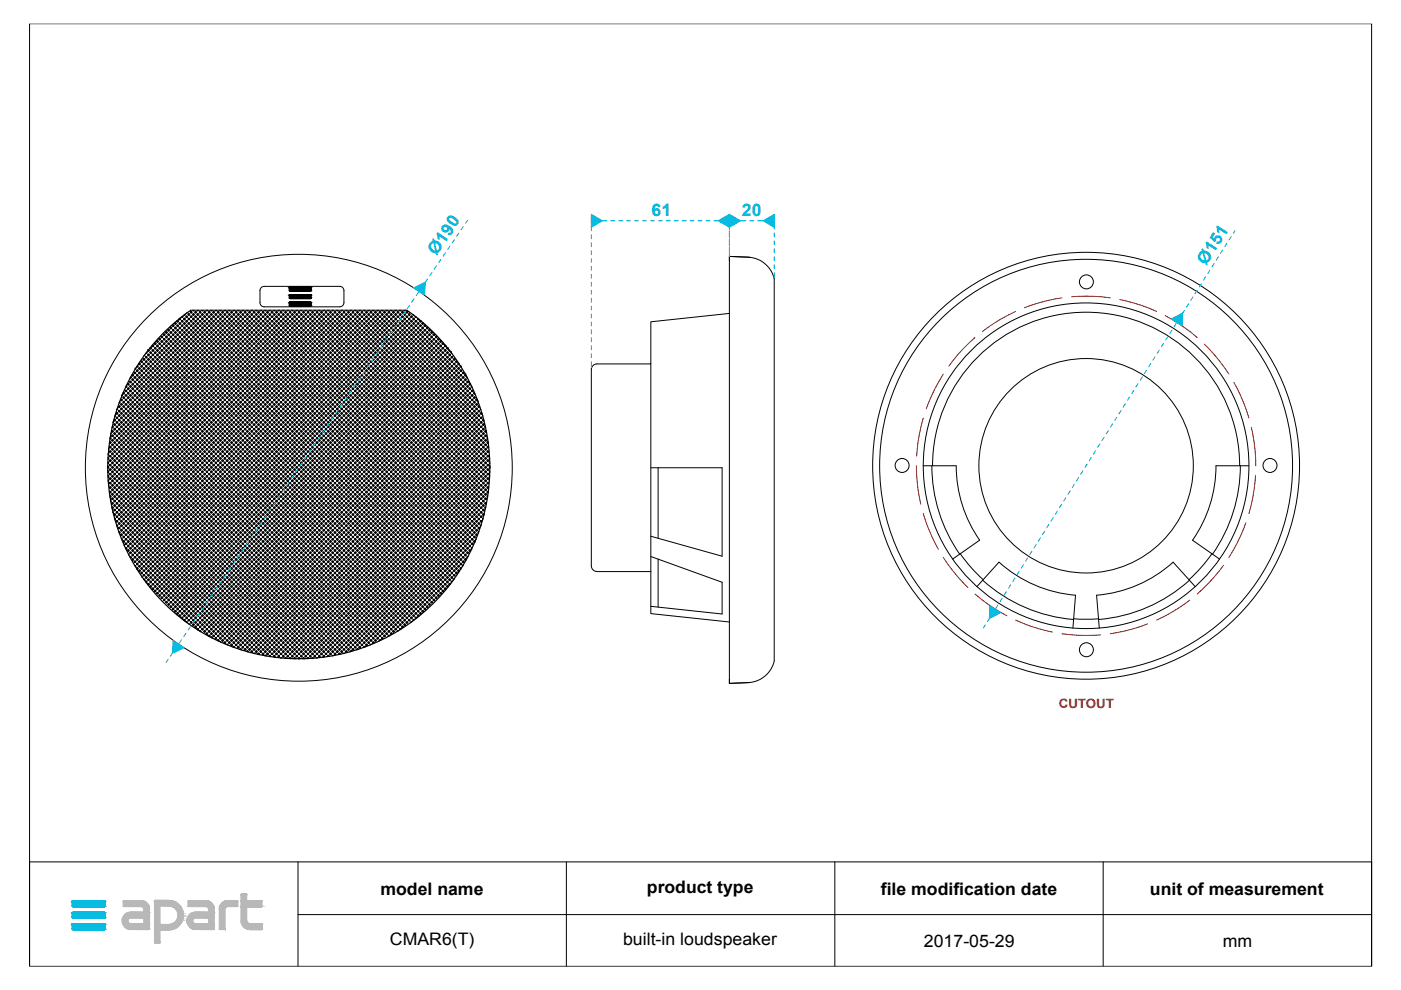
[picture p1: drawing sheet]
<svg xmlns="http://www.w3.org/2000/svg" width="297mm" height="210mm" viewBox="0 0 297 210" stroke-linecap="round" stroke-linejoin="round" font-family="sans-serif">
<defs><g id="words">
<g font-size="3.7" fill="#00c3e4">
<text x="138.2" y="45.8">61</text>
<text x="157.3" y="45.8">20</text>
<text x="92.5" y="54.3" transform="rotate(-56 92.5 54.3)">Ø190</text>
<text x="255.7" y="56.4" transform="rotate(-58 255.7 56.4)">Ø151</text>
</g>
<g font-size="3.7">
<text x="80.6" y="189.7">model name</text>
<text x="137.2" y="189.3">product type</text>
<text x="186.8" y="189.7">file modification date</text>
<text x="243.8" y="189.7">unit of measurement</text>
<text x="82.7" y="200.4">CMAR6(T)</text>
<text x="132.1" y="200.4">built-in loudspeaker</text>
<text x="195.9" y="200.8">2017-05-29</text>
<text x="259.3" y="200.8">mm</text>
</g>
<text font-size="2.7" fill="#ff2600" x="224.5" y="150">CUTOUT</text>
</g></defs>
<g fill="none" stroke="#000" stroke-width=".21">
<path d="M6.3 5h284.5v199.9h-284.5zM154.6 55.3v-.9l4.2 .1a6 6 0 0 1 5.3 4.6v81a5.9 5.9 0 0 1-5.1 4.6M159 54.6l-4.4-.2v89.6M40.4 65.8h45.9M55.4 61l.6-.3h16a.89 .89 0 0 1 .9 .9v2.6a.89 .89 0 0 1-.9 .9h-16a.89 .89 0 0 1-.9-.9v-2.6zM138 77.2v44M154.6 66.5l-16.6 1.7v9h-11.4a1.19 1.19 0 0 0-1.2 1.1v41.7a1.19 1.19 0 0 0 1.2 1.2h11.4M138 99.2h15.1v18.7l-15.1-4.2M139.5 99.2v14.9M195.7 98.8h7M197.6 98.8a32.7 32.7 0 0 0 5.9 18.7M197.7 98.8a32.6 32.6 0 0 1 32.6-32.6 32.6 32.6 0 0 1 32.5 32.6"/>
<path d="M202.7 98.8a27.5 27.5 0 0 0 5 15.7M263 98.8a32.7 32.7 0 0 1-5.9 18.7M264.8 98.8h-7a27.5 27.5 0 0 1-5 15.7l5.8 4M138 118l15.1 5.5v6.7l-15.1-1.6M139.5 118.5v10.2M203.6 117.4a32.6 32.6 0 0 0 4.9 5.5M207.7 114.5l-5.7 4M257 117.4a32.6 32.6 0 0 1-4.9 5.5M138 121.2v8.9l16.6 1.8M207.1 124.4l4.7-5.2a27.5 27.5 0 0 0 16.2 7l-.5 7M208.4 123a32.7 32.7 0 0 0 19.2 8.3M227.6 131.2h5.3"/>
<path d="M252.2 123a32.7 32.7 0 0 1-19.3 8.3M253.4 124.4l-4.7-5.2a27.5 27.5 0 0 1-16.2 7l.6 7M154.6 144v.9l4.4-.2-4.4 .2zM159 144.7h-.2M6.3 182.7h284.5v22.2h-284.5zM63.2 193.9h227.6M63.2 182.7v22.2M120.1 182.7v22.2M177 182.7v22.2M233.9 182.7v22.2"/>
<circle cx="230.3" cy="59.8" r="1.48"/>
<circle cx="63.4" cy="99.2" r="45.3"/>
<circle cx="191.3" cy="98.7" r="1.48"/>
<circle cx="230.3" cy="98.8" r="22.7"/>
<circle cx="230.3" cy="98.8" r="45.3"/>
<circle cx="230.3" cy="98.8" r="43.8"/>
<circle cx="230.3" cy="98.8" r="34.5"/>
<circle cx="269.3" cy="98.7" r="1.48"/>
<circle cx="230.3" cy="137.8" r="1.48"/>
</g>
<g fill="#000" stroke="#000" stroke-width=".21">
<path d="M61.3 61.1l4.7 .4h-4.7zM61.3 61.1h4.7v.4zM61.3 61.5l4.7 .1zM61.3 62.6l4.7 .5h-4.7zM61.3 62.6h4.7v.5zM61.3 63.1h4.7zM61.3 64.2l4.7 .5h-4.7zM61.3 64.2h4.7v.5zM61.3 64.7h4.7zM61.3 61h4.7zM61.3 61l4.7 .1zM61.3 61.6h4.7z"/>
<path d="M61.3 62.6h4.7zM61.3 63.1l4.7 .1zM61.3 63.2h4.7zM61.3 64.2h4.7zM61.3 64.7l4.7 .1zM61.3 64.8h4.7zM61.3 60.9h4.7zM61.3 60.9l4.7 .1zM61.3 61.6l4.6 .1zM61.3 62.5h4.7zM61.3 62.5l4.7 .1zM61.3 63.2l4.6 .1z"/>
<path d="M61.3 64.1h4.7zM61.3 64.1l4.7 .1zM61.3 64.8h4.6zM61.4 60.9h4.6zM61.4 61.7h4.5zM61.4 62.5h4.6zM61.4 63.3h4.5zM61.4 64.1h4.6zM61.4 64.8l4.5 .1zM61.4 64.8h4.5zM61.4 60.9h4.5zM61.4 62.5h4.5z"/>
<path d="M61.4 64.1h4.5zM61.4 64.9h4.5zM61.4 61.7h4.4zM61.4 63.3h4.4zM61.4 64l4.5 .1zM61.4 64.9h4.4zM61.5 60.9h4.4zM61.5 62.5h4.4zM61.4 64h4.5zM61.5 64h4.4z"/>
</g>
<g fill="none" stroke="#000" stroke-width=".25">
<path d="M27.7 79.9l.1 .2h-.2M28.1 79.4l.2 .1-.1 .2-.2-.1zM28.5 79l.2-.1 .1 .2-.2 .1zM28.5 80l.2-.1 .1 .2-.2 .1zM28.7 78.3h.1M28.8 78.1l-.1 .2M29 78.5l.2 .1-.1 .1-.1-.1zM29 79.4l.2 .1-.1 .2-.1-.1zM29.1 77.5h.1M29.1 77.5l.1 .2h-.2M29.4 77.1l.2-.1 .1 .2-.2 .1zM29.4 78.1l.2-.1 .1 .2-.2 .1z"/>
<path d="M29.4 79l.2-.1 .1 .2-.2 .1zM29.4 80l.2-.1 .1 .2-.2 .1zM30 76.5l.2 .2-.1 .1-.2-.1zM30 77.5l.2 .1-.1 .2-.2-.1zM30 78.5l.2 .1-.1 .1-.2-.1zM30 79.4l.2 .1-.1 .2-.2-.1zM30.4 76.2l.2-.1 .1 .2-.2 .1zM30.4 77.1l.2-.1 .1 .2-.2 .1zM30.4 78.1l.2-.1 .1 .2-.2 .1zM30.4 79l.2-.1 .1 .2-.2 .1zM30.4 80l.2-.1 .1 .2-.2 .1zM30.7 75.2l-.2 .2"/>
<path d="M30.9 75.7l.2-.1v.2l-.2 .1zM30.9 76.5l.2 .2v.1l-.2-.1zM30.9 77.5l.2 .1v.2l-.2-.1zM30.9 78.5l.2 .1v.1l-.2-.1zM30.9 79.4l.2 .1v.2l-.2-.1zM31.1 74.7v.1l-.2 .1M31.3 74.3h.1M31.3 75.2l.2-.1 .1 .2-.2 .1zM31.3 76.2l.2-.1 .1 .2-.2 .1zM31.3 77.1l.2-.1 .1 .2-.2 .1zM31.3 79l.2-.1 .1 .2-.2 .1zM31.3 78.1l.2-.1 .1 .2-.2 .1z"/>
<path d="M31.3 80l.2-.1 .1 .2-.2 .1zM31.5 74.2l.1 .1h-.3M31.8 73.8l.2-.1 .1 .2-.2 .1zM31.8 74.7l.2-.1 .1 .2-.2 .1zM31.8 75.7l.2-.1 .1 .2-.2 .1zM31.9 76.5l.2 .2-.1 .1-.2-.1zM31.9 77.5l.2 .1-.1 .2-.2-.1zM31.9 78.5l.2 .1-.1 .1-.2-.1zM31.9 79.4l.2 .1-.1 .2-.2-.1zM32.3 73.3l.2-.1 .1 .2-.2 .1zM32.3 74.3l.2-.1 .1 .1-.2 .2zM32.3 75.2l.2-.1 .1 .2-.2 .1z"/>
<path d="M32.3 77.1l.2-.1 .1 .2-.2 .1zM32.3 76.2l.2-.1 .1 .2-.2 .1zM32.3 78.1l.2-.1 .1 .2-.2 .1zM32.3 79l.2-.1 .1 .2-.2 .1zM32.3 80l.2-.1 .1 .2-.2 .1zM32.8 72.8l.2-.1v.2l-.1 .1zM32.8 73.8l.2-.1v.2l-.1 .1zM32.8 74.7l.2-.1v.2l-.1 .1zM32.8 75.7l.2-.1v.2l-.1 .1zM32.9 76.5l.1 .2v.1l-.2-.1zM32.9 77.5l.1 .1v.2l-.2-.1zM32.9 78.5l.1 .1v.1l-.2-.1z"/>
<path d="M32.9 79.4l.1 .1v.2l-.2-.1zM33.2 72.4l.2-.1 .1 .1-.2 .1zM33.2 73.3l.2-.1 .1 .2-.2 .1zM33.2 74.3l.2-.1 .1 .1-.2 .2zM33.2 75.2l.2-.1 .1 .2-.2 .1zM33.2 77.1l.2-.1 .1 .2-.2 .1zM33.2 76.2l.2-.1 .1 .2-.2 .1zM33.2 78.1l.2-.1 .1 .2-.2 .1zM33.2 79l.2-.1 .1 .2-.2 .1zM33.2 80l.2-.1 .1 .2-.2 .1zM33.7 71.9l.2-.1 .1 .2-.2 .1zM33.7 72.8l.2-.1 .1 .2-.2 .1z"/>
<path d="M33.7 73.8l.2-.1 .1 .2-.2 .1zM33.7 74.7l.2-.1 .1 .2-.2 .1zM33.7 75.7l.2-.1 .1 .2-.2 .1zM33.8 76.5l.2 .2-.1 .1-.2-.1zM33.8 77.5l.2 .1-.1 .2-.2-.1zM33.8 78.5l.2 .1-.1 .1-.2-.1zM33.8 79.4l.2 .1-.1 .2-.2-.1zM34.2 71.4l.2-.1 .1 .2-.2 .1zM34.2 72.4l.2-.1 .1 .1-.2 .1zM34.2 73.3l.2-.1 .1 .2-.2 .1zM34.2 74.3l.2-.1 .1 .1-.2 .2zM34.2 75.2l.2-.1 .1 .2-.2 .1z"/>
<path d="M34.2 76.2l.2-.1 .1 .2-.2 .1zM34.2 77.1l.2-.1 .1 .2-.2 .1zM34.2 78.1l.2-.1 .1 .2-.2 .1zM34.2 79l.2-.1 .1 .2-.2 .1zM34.2 80l.2-.1 .1 .2-.2 .1zM34.7 70.9l.2-.1v.2l-.1 .1zM34.7 71.9l.2-.1v.2l-.1 .1zM34.7 72.8l.2-.1v.2l-.1 .1zM34.7 73.8l.2-.1v.2l-.1 .1zM34.7 74.7l.2-.1v.2l-.1 .1zM34.7 75.7l.2-.1v.2l-.1 .1zM34.8 77.5l.1 .1v.2l-.2-.1z"/>
<path d="M34.8 76.5l.1 .2v.1l-.2-.1zM34.8 78.5l.1 .1v.1l-.2-.1zM34.8 79.4l.1 .1v.2l-.2-.1zM35.1 70.5l.2-.2 .1 .2-.2 .1zM35.1 71.4l.2-.1 .1 .2-.2 .1zM35.1 72.4l.2-.1 .1 .1-.2 .1zM35.1 73.3l.2-.1 .1 .2-.2 .1zM35.1 74.3l.2-.1 .1 .1-.2 .2zM35.1 75.2l.2-.1 .1 .2-.2 .1zM35.1 76.2l.2-.1 .1 .2-.2 .1zM35.1 77.1l.2-.1 .1 .2-.2 .1zM35.1 78.1l.2-.1 .1 .2-.2 .1z"/>
<path d="M35.1 79l.2-.1 .1 .2-.2 .1zM35.1 80l.2-.1 .1 .2-.2 .1zM35.6 70l.2-.1 .1 .2-.2 .1zM35.6 70.9l.2-.1 .1 .2-.2 .1zM35.6 71.9l.2-.1 .1 .2-.2 .1zM35.6 72.8l.2-.1 .1 .2-.2 .1zM35.6 73.8l.2-.1 .1 .2-.2 .1zM35.6 74.7l.2-.1 .1 .2-.2 .1zM35.6 75.7l.2-.1 .1 .2-.2 .1zM35.7 77.5l.2 .1-.1 .2-.2-.1zM35.7 76.5l.2 .2-.1 .1-.2-.1zM35.7 78.5l.2 .1-.1 .1-.2-.1z"/>
<path d="M35.7 79.4l.2 .1-.1 .2-.2-.1zM36.1 69.5l.2-.1 .1 .2-.2 .1zM36.1 70.5l.2-.2 .1 .2-.2 .1zM36.1 71.4l.2-.1 .1 .2-.2 .1zM36.1 72.4l.2-.1 .1 .1-.2 .1zM36.1 73.3l.2-.1 .1 .2-.2 .1zM36.1 74.3l.2-.1 .1 .1-.2 .2zM36.1 75.2l.2-.1 .1 .2-.2 .1zM36.1 77.1l.2-.1 .1 .2-.2 .1zM36.1 76.2l.2-.1 .1 .2-.2 .1zM36.1 78.1l.2-.1 .1 .2-.2 .1zM36.1 79l.2-.1 .1 .2-.2 .1z"/>
<path d="M36.1 80l.2-.1 .1 .2-.2 .1zM36.6 69l.2-.1 .1 .2-.2 .1zM36.6 70l.2-.1 .1 .2-.2 .1zM36.6 70.9l.2-.1 .1 .2-.2 .1zM36.6 71.9l.2-.1 .1 .2-.2 .1zM36.6 72.8l.2-.1 .1 .2-.2 .1zM36.6 73.8l.2-.1 .1 .2-.2 .1zM36.6 74.7l.2-.1 .1 .2-.2 .1zM36.6 75.7l.2-.1 .1 .2-.2 .1zM36.7 77.5l.2 .1-.1 .2-.2-.1zM36.7 76.5l.2 .2-.1 .1-.2-.1zM36.7 78.5l.2 .1-.1 .1-.2-.1z"/>
<path d="M36.7 79.4l.2 .1-.1 .2-.2-.1zM37 68.5l.2-.1 .1 .2-.2 .1zM37 69.5l.2-.1 .1 .2-.2 .1zM37 70.5l.2-.2 .1 .2-.2 .1zM37 71.4l.2-.1 .1 .2-.2 .1zM37 72.4l.2-.1 .1 .1-.2 .1zM37 73.3l.2-.1 .1 .2-.2 .1zM37 74.3l.2-.1 .1 .1-.2 .2zM37 75.2l.2-.1 .1 .2-.2 .1zM37 77.1l.2-.1 .1 .2-.2 .1zM37 76.2l.2-.1 .1 .2-.2 .1zM37 78.1l.2-.1 .1 .2-.2 .1z"/>
<path d="M37 79l.2-.1 .1 .2-.2 .1zM37 80l.2-.1 .1 .2-.2 .1zM37.5 68.1l.2-.1 .1 .2-.2 .1zM37.5 69l.2-.1 .1 .2-.2 .1zM37.5 70l.2-.1 .1 .2-.2 .1zM37.5 70.9l.2-.1 .1 .2-.2 .1zM37.5 71.9l.2-.1 .1 .2-.2 .1zM37.5 72.8l.2-.1 .1 .2-.2 .1zM37.5 73.8l.2-.1 .1 .2-.2 .1zM37.5 74.7l.2-.1 .1 .2-.2 .1zM37.5 75.7l.2-.1 .1 .2-.2 .1zM37.6 76.5l.2 .2-.1 .1-.2-.1z"/>
<path d="M37.6 77.5l.2 .1-.1 .2-.2-.1zM37.6 79.4l.2 .1-.1 .2-.2-.1zM37.6 78.5l.2 .1-.1 .1-.2-.1zM38 68.5l.2-.1 .1 .2-.2 .1zM38 69.5l.2-.1 .1 .2-.2 .1zM38 70.5l.2-.2 .1 .2-.2 .1zM38 71.4l.2-.1 .1 .2-.2 .1zM38 72.4l.2-.1 .1 .1-.2 .1zM38 73.3l.2-.1 .1 .2-.2 .1zM38 74.3l.2-.1 .1 .1-.2 .2zM38 75.2l.2-.1 .1 .2-.2 .1zM38 76.2l.2-.1 .1 .2-.2 .1z"/>
<path d="M38 77.1l.2-.1 .1 .2-.2 .1zM38 80l.2-.1 .1 .2-.2 .1zM38 78.1l.2-.1 .1 .2-.2 .1zM38 79l.2-.1 .1 .2-.2 .1zM38.1 67.5l.2 .1-.1 .2-.2-.1 .1-.2M38.5 68.1l.2-.1 .1 .2-.2 .1zM38.5 69l.2-.1 .1 .2-.2 .1zM38.5 70l.2-.1 .1 .2-.2 .1zM38.5 70.9l.2-.1 .1 .2-.2 .1zM38.5 71.9l.2-.1 .1 .2-.2 .1zM38.5 72.8l.2-.1 .1 .2-.2 .1zM38.5 73.8l.2-.1 .1 .2-.2 .1z"/>
<path d="M38.5 74.7l.2-.1 .1 .2-.2 .1zM38.5 75.7l.2-.1 .1 .2-.2 .1zM38.5 67.2h.1M38.6 76.5l.2 .2-.1 .1-.2-.1zM38.6 77.5l.2 .1-.1 .2-.2-.1zM38.6 79.4l.2 .1-.1 .2-.2-.1zM38.6 78.5l.2 .1-.1 .1-.2-.1zM38.7 67v.3l-.2-.1M38.9 67.6l.2-.1 .1 .2-.1 .1zM38.9 68.5l.2-.1 .1 .2-.1 .1zM38.9 69.5l.2-.1 .1 .2-.1 .1zM38.9 70.5l.2-.2 .1 .2-.1 .1z"/>
<path d="M38.9 71.4l.2-.1 .1 .2-.1 .1zM38.9 72.4l.2-.1 .1 .1-.1 .1zM38.9 73.3l.2-.1 .1 .2-.1 .1zM38.9 74.3l.2-.1 .1 .1-.1 .2zM38.9 75.2l.2-.1 .1 .2-.1 .1zM38.9 77.1l.2-.1 .1 .2-.1 .1zM38.9 76.2l.2-.1 .1 .2-.1 .1zM38.9 78.1l.2-.1 .1 .2-.1 .1zM38.9 79l.2-.1 .1 .2-.1 .1zM38.9 80l.2-.1 .1 .2-.1 .1zM39.2 66.6h.1M39.2 66.6l-.2 .2"/>
<path d="M39.4 67.1l.2-.1 .1 .2-.2 .1zM39.4 68.1l.2-.1 .1 .2-.2 .1zM39.4 69l.2-.1 .1 .2-.2 .1zM39.4 70l.2-.1 .1 .2-.2 .1zM39.4 70.9l.2-.1 .1 .2-.2 .1zM39.4 71.9l.2-.1 .1 .2-.2 .1zM39.4 72.8l.2-.1 .1 .2-.2 .1zM39.4 73.8l.2-.1 .1 .2-.2 .1zM39.4 74.7l.2-.1 .1 .2-.2 .1zM39.4 75.7l.2-.1 .1 .2-.2 .1zM39.5 76.5l.2 .2-.1 .1-.2-.1zM39.5 77.5l.2 .1-.1 .2-.2-.1z"/>
<path d="M39.5 79.4l.2 .1-.1 .2-.2-.1zM39.5 78.5l.2 .1-.1 .1-.2-.1zM39.7 66.3h-.1M39.9 66.6l.2-.1 .1 .2-.2 .1zM39.9 67.6l.2-.1 .1 .2-.2 .1zM39.9 68.5l.2-.1 .1 .2-.2 .1zM39.9 69.5l.2-.1 .1 .2-.2 .1zM39.9 70.5l.2-.2 .1 .2-.2 .1zM39.9 71.4l.2-.1 .1 .2-.2 .1zM39.9 72.4l.2-.1 .1 .1-.2 .1zM39.9 73.3l.2-.1 .1 .2-.2 .1zM39.9 74.3l.2-.1 .1 .1-.2 .2z"/>
<path d="M39.9 75.2l.2-.1 .1 .2-.2 .1zM39.9 77.1l.2-.1 .1 .2-.2 .1zM39.9 76.2l.2-.1 .1 .2-.2 .1zM39.9 78.1l.2-.1 .1 .2-.2 .1zM39.9 79l.2-.1 .1 .2-.2 .1zM39.9 80l.2-.1 .1 .2-.2 .1zM40.4 66.2l.2-.1 .1 .2h-.2zM40.4 67.1l.2-.1 .1 .2-.2 .1zM40.4 68.1l.2-.1 .1 .2-.2 .1zM40.4 69l.2-.1 .1 .2-.2 .1zM40.4 70l.2-.1 .1 .2-.2 .1zM40.4 70.9l.2-.1 .1 .2-.2 .1z"/>
<path d="M40.4 71.9l.2-.1 .1 .2-.2 .1zM40.4 72.8l.2-.1 .1 .2-.2 .1zM40.4 73.8l.2-.1 .1 .2-.2 .1zM40.4 74.7l.2-.1 .1 .2-.2 .1zM40.4 75.7l.2-.1 .1 .2-.2 .1zM40.4 65.8a40.5 40.5 0 0 0-7.4 60.2 40.5 40.5 0 0 0 60.7 0 40.5 40.5 0 0 0-7.4-60.2M40.5 76.5l.2 .2-.1 .1-.2-.1zM40.5 77.5l.2 .1-.1 .2-.2-.1zM40.5 79.4l.2 .1-.1 .2-.2-.1zM40.5 78.5l.2 .1-.1 .1-.2-.1zM40.9 66.6l.1-.1 .2 .2-.2 .1zM40.9 67.6l.1-.1 .2 .2-.2 .1z"/>
<path d="M40.9 68.5l.1-.1 .2 .2-.2 .1zM40.9 69.5l.1-.1 .2 .2-.2 .1zM40.9 70.5l.1-.2 .2 .2-.2 .1zM40.9 71.4l.1-.1 .2 .2-.2 .1zM40.9 72.4l.1-.1 .2 .1-.2 .1zM40.9 73.3l.1-.1 .2 .2-.2 .1zM40.9 74.3l.1-.1 .2 .1-.2 .2zM40.9 77.1l.1-.1 .2 .2-.2 .1zM40.9 75.2l.1-.1 .2 .2-.2 .1zM40.9 78.1l.1-.1 .2 .2-.2 .1zM40.9 76.2l.1-.1 .2 .2-.2 .1zM40.9 79l.1-.1 .2 .2-.2 .1z"/>
<path d="M40.9 80l.1-.1 .2 .2-.2 .1zM40.9 65.8h.3M41.3 66.2l.2-.1 .1 .2h-.2zM41.3 67.1l.2-.1 .1 .2-.2 .1zM41.3 68.1l.2-.1 .1 .2-.2 .1zM41.3 69l.2-.1 .1 .2-.2 .1zM41.3 70l.2-.1 .1 .2-.2 .1zM41.3 70.9l.2-.1 .1 .2-.2 .1zM41.3 71.9l.2-.1 .1 .2-.2 .1zM41.3 72.8l.2-.1 .1 .2-.2 .1zM41.3 73.8l.2-.1 .1 .2-.2 .1zM41.3 74.7l.2-.1 .1 .2-.2 .1z"/>
<path d="M41.3 75.7l.2-.1 .1 .2-.2 .1zM41.4 76.5l.2 .2-.1 .1-.2-.1zM41.4 78.5l.2 .1-.1 .1-.2-.1zM41.4 77.5l.2 .1-.1 .2-.2-.1zM41.4 79.4l.2 .1-.1 .2-.2-.1zM41.8 66.6l.2-.1 .1 .2-.2 .1zM41.8 67.6l.2-.1 .1 .2-.2 .1zM41.8 68.5l.2-.1 .1 .2-.2 .1zM41.8 69.5l.2-.1 .1 .2-.2 .1zM41.8 70.5l.2-.2 .1 .2-.2 .1zM41.8 71.4l.2-.1 .1 .2-.2 .1zM41.8 72.4l.2-.1 .1 .1-.2 .1z"/>
<path d="M41.8 73.3l.2-.1 .1 .2-.2 .1zM41.8 74.3l.2-.1 .1 .1-.2 .2zM41.8 75.2l.2-.1 .1 .2-.2 .1zM41.8 77.1l.2-.1 .1 .2-.2 .1zM41.8 76.2l.2-.1 .1 .2-.2 .1zM41.8 78.1l.2-.1 .1 .2-.2 .1zM41.8 79l.2-.1 .1 .2-.2 .1zM41.8 80l.2-.1 .1 .2-.2 .1zM41.8 65.8h.3M42.3 66.2l.2-.1 .1 .2h-.2zM42.3 67.1l.2-.1 .1 .2-.2 .1zM42.3 68.1l.2-.1 .1 .2-.2 .1z"/>
<path d="M42.3 69l.2-.1 .1 .2-.2 .1zM42.3 70l.2-.1 .1 .2-.2 .1zM42.3 70.9l.2-.1 .1 .2-.2 .1zM42.3 71.9l.2-.1 .1 .2-.2 .1zM42.3 72.8l.2-.1 .1 .2-.2 .1zM42.3 73.8l.2-.1 .1 .2-.2 .1zM42.3 74.7l.2-.1 .1 .2-.2 .1zM42.3 75.7l.2-.1 .1 .2-.2 .1zM42.4 76.5l.2 .2-.1 .1-.2-.1zM42.4 78.5l.2 .1-.1 .1-.2-.1zM42.4 77.5l.2 .1-.1 .2-.2-.1zM42.4 79.4l.2 .1-.1 .2-.2-.1z"/>
<path d="M42.8 66.6l.1-.1 .2 .2-.2 .1zM42.8 67.6l.1-.1 .2 .2-.2 .1zM42.8 68.5l.1-.1 .2 .2-.2 .1zM42.8 69.5l.1-.1 .2 .2-.2 .1zM42.8 70.5l.1-.2 .2 .2-.2 .1zM42.8 71.4l.1-.1 .2 .2-.2 .1zM42.8 72.4l.1-.1 .2 .1-.2 .1zM42.8 73.3l.1-.1 .2 .2-.2 .1zM42.8 74.3l.1-.1 .2 .1-.2 .2zM42.8 75.2l.1-.1 .2 .2-.2 .1zM42.8 76.2l.1-.1 .2 .2-.2 .1zM42.8 80l.1-.1 .2 .2-.2 .1z"/>
<path d="M42.8 79l.1-.1 .2 .2-.2 .1zM42.8 77.1l.1-.1 .2 .2-.2 .1zM42.8 78.1l.1-.1 .2 .2-.2 .1zM42.8 65.8h.3M43.2 67.1l.2-.1 .1 .2-.1 .1zM43.2 66.2l.2-.1 .1 .2h-.1zM43.2 68.1l.2-.1 .1 .2-.1 .1zM43.2 69l.2-.1 .1 .2-.1 .1zM43.2 70l.2-.1 .1 .2-.1 .1zM43.2 70.9l.2-.1 .1 .2-.1 .1zM43.2 74.7l.2-.1 .1 .2-.1 .1zM43.2 71.9l.2-.1 .1 .2-.1 .1z"/>
<path d="M43.2 75.7l.2-.1 .1 .2-.1 .1zM43.2 72.8l.2-.1 .1 .2-.1 .1zM43.2 73.8l.2-.1 .1 .2-.1 .1zM43.2 76.7l.2-.2 .1 .2-.1 .1zM43.2 77.6l.2-.1 .1 .2-.1 .1zM43.2 78.6l.2-.1 .1 .1-.1 .1zM43.2 79.5l.2-.1 .1 .2-.1 .1zM43.7 77.1l.2-.1 .1 .2-.2 .1zM43.7 78.1l.2-.1 .1 .2-.2 .1zM43.7 79l.2-.1 .1 .2-.2 .1zM43.7 80l.2-.1 .1 .2-.2 .1zM43.7 65.8h.3"/>
<path d="M43.8 66.5l.2 .1-.1 .2-.2-.1zM43.8 67.5l.2 .1-.1 .2-.2-.1zM43.8 68.4l.2 .1-.1 .2-.2-.1zM43.8 69.4l.2 .1-.1 .2-.2-.1zM43.8 70.3l.2 .2-.1 .1-.2-.1zM43.8 71.3l.2 .1-.1 .2-.2-.1zM43.8 72.3l.2 .1-.1 .1-.2-.1zM43.8 73.2l.2 .1-.1 .2-.2-.1zM43.8 74.2l.2 .1-.1 .2-.2-.2zM43.8 75.1l.2 .1-.1 .2-.2-.1zM43.8 76.1l.2 .1-.1 .2-.2-.1zM44.2 66.2l.2-.1 .1 .2h-.2z"/>
<path d="M44.2 70l.2-.1 .1 .2-.2 .1zM44.2 67.1l.2-.1 .1 .2-.2 .1zM44.2 70.9l.2-.1 .1 .2-.2 .1zM44.2 68.1l.2-.1 .1 .2-.2 .1zM44.2 71.9l.2-.1 .1 .2-.2 .1zM44.2 69l.2-.1 .1 .2-.2 .1zM44.2 72.8l.2-.1 .1 .2-.2 .1zM44.2 73.8l.2-.1 .1 .2-.2 .1zM44.2 74.7l.2-.1 .1 .2-.2 .1zM44.2 75.7l.2-.1 .1 .2-.2 .1zM44.2 76.7l.2-.2 .1 .2-.2 .1zM44.2 77.6l.2-.1 .1 .2-.2 .1z"/>
<path d="M44.2 78.6l.2-.1 .1 .1-.2 .1zM44.2 79.5l.2-.1 .1 .2-.2 .1zM44.7 77.1l.2-.1 .1 .2-.2 .1zM44.7 78.1l.2-.1 .1 .2-.2 .1zM44.7 79l.2-.1 .1 .2-.2 .1zM44.7 80l.2-.1 .1 .2-.2 .1zM44.7 65.8h.3M44.8 66.5l.2 .1-.1 .2-.2-.1zM44.8 67.5l.2 .1-.1 .2-.2-.1zM44.8 68.4l.2 .1-.1 .2-.2-.1zM44.8 69.4l.2 .1-.1 .2-.2-.1zM44.8 70.3l.2 .2-.1 .1-.2-.1z"/>
<path d="M44.8 71.3l.2 .1-.1 .2-.2-.1zM44.8 72.3l.2 .1-.1 .1-.2-.1zM44.8 73.2l.2 .1-.1 .2-.2-.1zM44.8 74.2l.2 .1-.1 .2-.2-.2zM44.8 75.1l.2 .1-.1 .2-.2-.1zM44.8 76.1l.2 .1-.1 .2-.2-.1zM45.2 66.2l.1-.1 .1 .2h-.1zM45.2 67.1l.1-.1 .1 .2-.1 .1zM45.2 68.1l.1-.1 .1 .2-.1 .1zM45.2 69l.1-.1 .1 .2-.1 .1zM45.2 70l.1-.1 .1 .2-.1 .1zM45.2 70.9l.1-.1 .1 .2-.1 .1z"/>
<path d="M45.2 71.9l.1-.1 .1 .2-.1 .1zM45.2 72.8l.1-.1 .1 .2-.1 .1zM45.2 73.8l.1-.1 .1 .2-.1 .1zM45.2 74.7l.1-.1 .1 .2-.1 .1zM45.2 75.7l.1-.1 .1 .2-.1 .1zM45.2 76.7l.1-.2 .1 .2-.1 .1zM45.2 77.6l.1-.1 .1 .2-.1 .1zM45.2 78.6l.1-.1 .1 .1-.1 .1zM45.2 79.5l.1-.1 .1 .2-.1 .1zM45.6 65.8h.3M45.6 77.1l.2-.1 .1 .2-.2 .1zM45.6 78.1l.2-.1 .1 .2-.2 .1z"/>
<path d="M45.6 79l.2-.1 .1 .2-.2 .1zM45.6 80l.2-.1 .1 .2-.2 .1zM45.7 66.5l.2 .1-.1 .2-.2-.1zM45.7 67.5l.2 .1-.1 .2-.2-.1zM45.7 68.4l.2 .1-.1 .2-.2-.1zM45.7 69.4l.2 .1-.1 .2-.2-.1zM45.7 70.3l.2 .2-.1 .1-.2-.1zM45.7 71.3l.2 .1-.1 .2-.2-.1zM45.7 72.3l.2 .1-.1 .1-.2-.1zM45.7 73.2l.2 .1-.1 .2-.2-.1zM45.7 74.2l.2 .1-.1 .2-.2-.2zM45.7 75.1l.2 .1-.1 .2-.2-.1z"/>
<path d="M45.7 76.1l.2 .1-.1 .2-.2-.1zM46.1 66.2l.2-.1 .1 .2h-.2zM46.1 67.1l.2-.1 .1 .2-.2 .1zM46.1 68.1l.2-.1 .1 .2-.2 .1zM46.1 69l.2-.1 .1 .2-.2 .1zM46.1 70l.2-.1 .1 .2-.2 .1zM46.1 70.9l.2-.1 .1 .2-.2 .1zM46.1 72.8l.2-.1 .1 .2-.2 .1zM46.1 71.9l.2-.1 .1 .2-.2 .1zM46.1 73.8l.2-.1 .1 .2-.2 .1zM46.1 74.7l.2-.1 .1 .2-.2 .1zM46.1 75.7l.2-.1 .1 .2-.2 .1z"/>
<path d="M46.1 76.7l.2-.2 .1 .2-.2 .1zM46.1 77.6l.2-.1 .1 .2-.2 .1zM46.1 78.6l.2-.1 .1 .1-.2 .1zM46.1 79.5l.2-.1 .1 .2-.2 .1zM46.6 65.8h.3M46.6 77.1l.2-.1 .1 .2-.2 .1zM46.6 78.1l.2-.1 .1 .2-.2 .1zM46.6 79l.2-.1 .1 .2-.2 .1zM46.6 80l.2-.1 .1 .2-.2 .1zM46.7 66.5l.2 .1-.1 .2-.2-.1zM46.7 67.5l.2 .1-.1 .2-.2-.1zM46.7 68.4l.2 .1-.1 .2-.2-.1z"/>
<path d="M46.7 69.4l.2 .1-.1 .2-.2-.1zM46.7 70.3l.2 .2-.1 .1-.2-.1zM46.7 71.3l.2 .1-.1 .2-.2-.1zM46.7 72.3l.2 .1-.1 .1-.2-.1zM46.7 73.2l.2 .1-.1 .2-.2-.1zM46.7 74.2l.2 .1-.1 .2-.2-.2zM46.7 75.1l.2 .1-.1 .2-.2-.1zM46.7 76.1l.2 .1-.1 .2-.2-.1zM47.1 66.2l.1-.1 .2 .2h-.2zM47.1 67.1l.1-.1 .2 .2-.2 .1zM47.1 68.1l.1-.1 .2 .2-.2 .1zM47.1 69l.1-.1 .2 .2-.2 .1z"/>
<path d="M47.1 70l.1-.1 .2 .2-.2 .1zM47.1 74.7l.1-.1 .2 .2-.2 .1zM47.1 70.9l.1-.1 .2 .2-.2 .1zM47.1 75.7l.1-.1 .2 .2-.2 .1zM47.1 71.9l.1-.1 .2 .2-.2 .1zM47.1 72.8l.1-.1 .2 .2-.2 .1zM47.1 73.8l.1-.1 .2 .2-.2 .1zM47.1 76.7l.1-.2 .2 .2-.2 .1zM47.1 77.6l.1-.1 .2 .2-.2 .1zM47.1 78.6l.1-.1 .2 .1-.2 .1zM47.1 79.5l.1-.1 .2 .2-.2 .1zM47.5 65.8h.3"/>
<path d="M47.5 77.1l.2-.1 .1 .2-.2 .1zM47.5 78.1l.2-.1 .1 .2-.2 .1zM47.5 79l.2-.1 .1 .2-.2 .1zM47.5 80l.2-.1 .1 .2-.2 .1zM47.6 66.5l.2 .1-.1 .2-.2-.1zM47.6 67.5l.2 .1-.1 .2-.2-.1zM47.6 68.4l.2 .1-.1 .2-.2-.1zM47.6 69.4l.2 .1-.1 .2-.2-.1zM47.6 70.3l.2 .2-.1 .1-.2-.1zM47.6 71.3l.2 .1-.1 .2-.2-.1zM47.6 72.3l.2 .1-.1 .1-.2-.1zM47.6 73.2l.2 .1-.1 .2-.2-.1z"/>
<path d="M47.6 74.2l.2 .1-.1 .2-.2-.2zM47.6 75.1l.2 .1-.1 .2-.2-.1zM47.6 76.1l.2 .1-.1 .2-.2-.1zM48 66.2l.2-.1 .1 .2h-.2zM48 67.1l.2-.1 .1 .2-.2 .1zM48 70.9l.2-.1 .1 .2-.2 .1zM48 68.1l.2-.1 .1 .2-.2 .1zM48 71.9l.2-.1 .1 .2-.2 .1zM48 69l.2-.1 .1 .2-.2 .1zM48 72.8l.2-.1 .1 .2-.2 .1zM48 70l.2-.1 .1 .2-.2 .1zM48 73.8l.2-.1 .1 .2-.2 .1z"/>
<path d="M48 74.7l.2-.1 .1 .2-.2 .1zM48 75.7l.2-.1 .1 .2-.2 .1zM48 76.7l.2-.2 .1 .2-.2 .1zM48 77.6l.2-.1 .1 .2-.2 .1zM48 78.6l.2-.1 .1 .1-.2 .1zM48 79.5l.2-.1 .1 .2-.2 .1zM48.5 77.1l.2-.1 .1 .2-.2 .1zM48.5 78.1l.2-.1 .1 .2-.2 .1zM48.5 79l.2-.1 .1 .2-.2 .1zM48.5 80l.2-.1 .1 .2-.2 .1zM48.5 65.8h.3M48.6 66.5l.2 .1-.1 .2-.2-.1z"/>
<path d="M48.6 67.5l.2 .1-.1 .2-.2-.1zM48.6 68.4l.2 .1-.1 .2-.2-.1zM48.6 69.4l.2 .1-.1 .2-.2-.1zM48.6 70.3l.2 .2-.1 .1-.2-.1zM48.6 71.3l.2 .1-.1 .2-.2-.1zM48.6 72.3l.2 .1-.1 .1-.2-.1zM48.6 73.2l.2 .1-.1 .2-.2-.1zM48.6 74.2l.2 .1-.1 .2-.2-.2zM48.6 75.1l.2 .1-.1 .2-.2-.1zM48.6 76.1l.2 .1-.1 .2-.2-.1zM49 66.2l.2-.1 .1 .2h-.2zM49 67.1l.2-.1 .1 .2-.2 .1z"/>
<path d="M49 68.1l.2-.1 .1 .2-.2 .1zM49 69l.2-.1 .1 .2-.2 .1zM49 70l.2-.1 .1 .2-.2 .1zM49 70.9l.2-.1 .1 .2-.2 .1zM49 71.9l.2-.1 .1 .2-.2 .1zM49 72.8l.2-.1 .1 .2-.2 .1zM49 73.8l.2-.1 .1 .2-.2 .1zM49 74.7l.2-.1 .1 .2-.2 .1zM49 75.7l.2-.1 .1 .2-.2 .1zM49 76.7l.2-.2 .1 .2-.2 .1zM49 77.6l.2-.1 .1 .2-.2 .1zM49 78.6l.2-.1 .1 .1-.2 .1z"/>
<path d="M49 79.5l.2-.1 .1 .2-.2 .1zM49.4 65.8h.3M49.4 77.1l.2-.1 .1 .2-.2 .1zM49.4 78.1l.2-.1 .1 .2-.2 .1zM49.4 79l.2-.1 .1 .2-.2 .1zM49.4 80l.2-.1 .1 .2-.2 .1zM49.5 66.5l.2 .1-.1 .2-.2-.1zM49.5 67.5l.2 .1-.1 .2-.2-.1zM49.5 68.4l.2 .1-.1 .2-.2-.1zM49.5 69.4l.2 .1-.1 .2-.2-.1zM49.5 70.3l.2 .2-.1 .1-.2-.1zM49.5 71.3l.2 .1-.1 .2-.2-.1z"/>
<path d="M49.5 72.3l.2 .1-.1 .1-.2-.1zM49.5 73.2l.2 .1-.1 .2-.2-.1zM49.5 74.2l.2 .1-.1 .2-.2-.2zM49.5 75.1l.2 .1-.1 .2-.2-.1zM49.5 76.1l.2 .1-.1 .2-.2-.1zM49.9 66.2l.2-.1 .1 .2h-.2zM49.9 67.1l.2-.1 .1 .2-.2 .1zM49.9 68.1l.2-.1 .1 .2-.2 .1zM49.9 69l.2-.1 .1 .2-.2 .1zM49.9 70l.2-.1 .1 .2-.2 .1zM49.9 70.9l.2-.1 .1 .2-.2 .1zM49.9 72.8l.2-.1 .1 .2-.2 .1z"/>
<path d="M49.9 71.9l.2-.1 .1 .2-.2 .1zM49.9 73.8l.2-.1 .1 .2-.2 .1zM49.9 74.7l.2-.1 .1 .2-.2 .1zM49.9 75.7l.2-.1 .1 .2-.2 .1zM49.9 76.7l.2-.2 .1 .2-.2 .1zM49.9 77.6l.2-.1 .1 .2-.2 .1zM49.9 78.6l.2-.1 .1 .1-.2 .1zM49.9 79.5l.2-.1 .1 .2-.2 .1zM50.4 65.8h.3M50.4 77.1l.2-.1 .1 .2-.2 .1zM50.4 78.1l.2-.1 .1 .2-.2 .1zM50.4 79l.2-.1 .1 .2-.2 .1z"/>
<path d="M50.4 80l.2-.1 .1 .2-.2 .1zM50.5 66.5l.2 .1-.1 .2-.2-.1zM50.5 67.5l.2 .1-.1 .2-.2-.1zM50.5 68.4l.2 .1-.1 .2-.2-.1zM50.5 69.4l.2 .1-.1 .2-.2-.1zM50.5 70.3l.2 .2-.1 .1-.2-.1zM50.5 71.3l.2 .1-.1 .2-.2-.1zM50.5 72.3l.2 .1-.1 .1-.2-.1zM50.5 73.2l.2 .1-.1 .2-.2-.1zM50.5 74.2l.2 .1-.1 .2-.2-.2zM50.5 75.1l.2 .1-.1 .2-.2-.1zM50.5 76.1l.2 .1-.1 .2-.2-.1z"/>
<path d="M50.9 66.2l.2-.1 .1 .2h-.2zM50.9 67.1l.2-.1 .1 .2-.2 .1zM50.9 69l.2-.1 .1 .2-.2 .1zM50.9 68.1l.2-.1 .1 .2-.2 .1zM50.9 70l.2-.1 .1 .2-.2 .1zM50.9 70.9l.2-.1 .1 .2-.2 .1zM50.9 71.9l.2-.1 .1 .2-.2 .1zM50.9 72.8l.2-.1 .1 .2-.2 .1zM50.9 73.8l.2-.1 .1 .2-.2 .1zM50.9 74.7l.2-.1 .1 .2-.2 .1zM50.9 75.7l.2-.1 .1 .2-.2 .1zM50.9 76.7l.2-.2 .1 .2-.2 .1z"/>
<path d="M50.9 77.6l.2-.1 .1 .2-.2 .1zM50.9 78.6l.2-.1 .1 .1-.2 .1zM50.9 79.5l.2-.1 .1 .2-.2 .1zM51.4 77.1l.1-.1 .1 .2-.2 .1zM51.4 78.1l.1-.1 .1 .2-.2 .1zM51.4 79l.1-.1 .1 .2-.2 .1zM51.4 80l.1-.1 .1 .2-.2 .1zM51.4 65.8h.2M51.4 66.5l.2 .1-.1 .2-.1-.1zM51.4 67.5l.2 .1-.1 .2-.1-.1zM51.4 68.4l.2 .1-.1 .2-.1-.1zM51.4 69.4l.2 .1-.1 .2-.1-.1z"/>
<path d="M51.4 70.3l.2 .2-.1 .1-.1-.1zM51.4 71.3l.2 .1-.1 .2-.1-.1zM51.4 72.3l.2 .1-.1 .1-.1-.1zM51.4 73.2l.2 .1-.1 .2-.1-.1zM51.4 74.2l.2 .1-.1 .2-.1-.2zM51.4 75.1l.2 .1-.1 .2-.1-.1zM51.4 76.1l.2 .1-.1 .2-.1-.1zM51.8 66.2l.2-.1 .1 .2h-.2zM51.8 67.1l.2-.1 .1 .2-.2 .1zM51.8 68.1l.2-.1 .1 .2-.2 .1zM51.8 69l.2-.1 .1 .2-.2 .1zM51.8 70.9l.2-.1 .1 .2-.2 .1z"/>
<path d="M51.8 71.9l.2-.1 .1 .2-.2 .1zM51.8 72.8l.2-.1 .1 .2-.2 .1zM51.8 73.8l.2-.1 .1 .2-.2 .1zM51.8 70l.2-.1 .1 .2-.2 .1zM51.8 74.7l.2-.1 .1 .2-.2 .1zM51.8 75.7l.2-.1 .1 .2-.2 .1zM51.8 76.7l.2-.2 .1 .2-.2 .1zM51.8 77.6l.2-.1 .1 .2-.2 .1zM51.8 78.6l.2-.1 .1 .1-.2 .1zM51.8 79.5l.2-.1 .1 .2-.2 .1zM52.3 77.1l.2-.1 .1 .2-.2 .1zM52.3 78.1l.2-.1 .1 .2-.2 .1z"/>
<path d="M52.3 79l.2-.1 .1 .2-.2 .1zM52.3 80l.2-.1 .1 .2-.2 .1zM52.3 65.8h.3M52.4 66.5l.2 .1-.1 .2-.2-.1zM52.4 67.5l.2 .1-.1 .2-.2-.1zM52.4 68.4l.2 .1-.1 .2-.2-.1zM52.4 69.4l.2 .1-.1 .2-.2-.1zM52.4 70.3l.2 .2-.1 .1-.2-.1zM52.4 71.3l.2 .1-.1 .2-.2-.1zM52.4 72.3l.2 .1-.1 .1-.2-.1zM52.4 73.2l.2 .1-.1 .2-.2-.1zM52.4 74.2l.2 .1-.1 .2-.2-.2z"/>
<path d="M52.4 75.1l.2 .1-.1 .2-.2-.1zM52.4 76.1l.2 .1-.1 .2-.2-.1zM52.8 67.1l.2-.1 .1 .2-.2 .1zM52.8 68.1l.2-.1 .1 .2-.2 .1zM52.8 69l.2-.1 .1 .2-.2 .1zM52.8 66.2l.2-.1 .1 .2h-.2zM52.8 70l.2-.1 .1 .2-.2 .1zM52.8 70.9l.2-.1 .1 .2-.2 .1zM52.8 71.9l.2-.1 .1 .2-.2 .1zM52.8 72.8l.2-.1 .1 .2-.2 .1zM52.8 73.8l.2-.1 .1 .2-.2 .1zM52.8 74.7l.2-.1 .1 .2-.2 .1z"/>
<path d="M52.8 75.7l.2-.1 .1 .2-.2 .1zM52.8 76.7l.2-.2 .1 .2-.2 .1zM52.8 77.6l.2-.1 .1 .2-.2 .1zM52.8 78.6l.2-.1 .1 .1-.2 .1zM52.8 79.5l.2-.1 .1 .2-.2 .1zM53.3 77.1l.1-.1 .1 .2-.2 .1zM53.3 78.1l.1-.1 .1 .2-.2 .1zM53.3 79l.1-.1 .1 .2-.2 .1zM53.3 80l.1-.1 .1 .2-.2 .1zM53.3 65.8h.2M53.3 66.5l.2 .1-.1 .2-.1-.1zM53.3 67.5l.2 .1-.1 .2-.1-.1z"/>
<path d="M53.3 68.4l.2 .1-.1 .2-.1-.1zM53.3 69.4l.2 .1-.1 .2-.1-.1zM53.3 70.3l.2 .2-.1 .1-.1-.1zM53.3 71.3l.2 .1-.1 .2-.1-.1zM53.3 72.3l.2 .1-.1 .1-.1-.1zM53.3 73.2l.2 .1-.1 .2-.1-.1zM53.3 74.2l.2 .1-.1 .2-.1-.2zM53.3 75.1l.2 .1-.1 .2-.1-.1zM53.3 76.1l.2 .1-.1 .2-.1-.1zM53.7 66.2l.2-.1 .1 .2h-.2zM53.7 67.1l.2-.1 .1 .2-.2 .1zM53.7 68.1l.2-.1 .1 .2-.2 .1z"/>
<path d="M53.7 69l.2-.1 .1 .2-.2 .1zM53.7 70l.2-.1 .1 .2-.2 .1zM53.7 70.9l.2-.1 .1 .2-.2 .1zM53.7 71.9l.2-.1 .1 .2-.2 .1zM53.7 72.8l.2-.1 .1 .2-.2 .1zM53.7 73.8l.2-.1 .1 .2-.2 .1zM53.7 74.7l.2-.1 .1 .2-.2 .1zM53.7 75.7l.2-.1 .1 .2-.2 .1zM53.7 76.7l.2-.2 .1 .2-.2 .1zM53.7 77.6l.2-.1 .1 .2-.2 .1zM53.7 78.6l.2-.1 .1 .1-.2 .1zM53.7 79.5l.2-.1 .1 .2-.2 .1z"/>
<path d="M54.2 65.8h.3M54.2 77.1l.2-.1 .1 .2-.2 .1zM54.2 78.1l.2-.1 .1 .2-.2 .1zM54.2 79l.2-.1 .1 .2-.2 .1zM54.2 80l.2-.1 .1 .2-.2 .1zM54.3 66.5l.2 .1-.1 .2-.2-.1zM54.3 67.5l.2 .1-.1 .2-.2-.1zM54.3 68.4l.2 .1-.1 .2-.2-.1zM54.3 69.4l.2 .1-.1 .2-.2-.1zM54.3 70.3l.2 .2-.1 .1-.2-.1zM54.3 71.3l.2 .1-.1 .2-.2-.1zM54.3 72.3l.2 .1-.1 .1-.2-.1z"/>
<path d="M54.3 73.2l.2 .1-.1 .2-.2-.1zM54.3 74.2l.2 .1-.1 .2-.2-.2zM54.3 75.1l.2 .1-.1 .2-.2-.1zM54.3 76.1l.2 .1-.1 .2-.2-.1zM54.7 66.2l.2-.1 .1 .2h-.2zM54.7 67.1l.2-.1 .1 .2-.2 .1zM54.7 69l.2-.1 .1 .2-.2 .1zM54.7 68.1l.2-.1 .1 .2-.2 .1zM54.7 70l.2-.1 .1 .2-.2 .1zM54.7 70.9l.2-.1 .1 .2-.2 .1zM54.7 71.9l.2-.1 .1 .2-.2 .1zM54.7 72.8l.2-.1 .1 .2-.2 .1z"/>
<path d="M54.7 73.8l.2-.1 .1 .2-.2 .1zM54.7 74.7l.2-.1 .1 .2-.2 .1zM54.7 75.7l.2-.1 .1 .2-.2 .1zM54.7 76.7l.2-.2 .1 .2-.2 .1zM54.7 77.6l.2-.1 .1 .2-.2 .1zM54.7 78.6l.2-.1 .1 .1-.2 .1zM54.7 79.5l.2-.1 .1 .2-.2 .1zM55.2 77.1l.2-.1v.2l-.2 .1zM55.2 78.1l.2-.1v.2l-.2 .1zM55.2 79l.2-.1v.2l-.2 .1zM55.2 80l.2-.1v.2l-.2 .1zM55.2 65.8h.2"/>
<path d="M55.2 66.5l.2 .1v.2l-.2-.1zM55.2 67.5l.2 .1v.2l-.2-.1zM55.2 68.4l.2 .1v.2l-.2-.1zM55.2 69.4l.2 .1v.2l-.2-.1zM55.2 70.3l.2 .2v.1l-.2-.1zM55.2 71.3l.2 .1v.2l-.2-.1zM55.2 72.3l.2 .1v.1l-.2-.1zM55.2 73.2l.2 .1v.2l-.2-.1zM55.2 74.2l.2 .1v.2l-.2-.2zM55.2 75.1l.2 .1v.2l-.2-.1zM55.2 76.1l.2 .1v.2l-.2-.1zM55.6 66.2l.2-.1 .1 .2h-.2z"/>
<path d="M55.6 67.1l.2-.1 .1 .2-.2 .1zM55.6 68.1l.2-.1 .1 .2-.2 .1zM55.6 69l.2-.1 .1 .2-.2 .1zM55.6 70l.2-.1 .1 .2-.2 .1zM55.6 70.9l.2-.1 .1 .2-.2 .1zM55.6 71.9l.2-.1 .1 .2-.2 .1zM55.6 72.8l.2-.1 .1 .2-.2 .1zM55.6 74.7l.2-.1 .1 .2-.2 .1zM55.6 73.8l.2-.1 .1 .2-.2 .1zM55.6 75.7l.2-.1 .1 .2-.2 .1zM55.6 76.7l.2-.2 .1 .2-.2 .1zM55.6 77.6l.2-.1 .1 .2-.2 .1z"/>
<path d="M55.6 78.6l.2-.1 .1 .1-.2 .1zM55.6 79.5l.2-.1 .1 .2-.2 .1zM56.1 77.1l.2-.1 .1 .2-.2 .1zM56.1 78.1l.2-.1 .1 .2-.2 .1zM56.1 79l.2-.1 .1 .2-.2 .1zM56.1 80l.2-.1 .1 .2-.2 .1zM56.1 65.8h.3M56.2 66.5l.2 .1-.1 .2-.2-.1zM56.2 67.5l.2 .1-.1 .2-.2-.1zM56.2 68.4l.2 .1-.1 .2-.2-.1zM56.2 69.4l.2 .1-.1 .2-.2-.1zM56.2 70.3l.2 .2-.1 .1-.2-.1z"/>
<path d="M56.2 71.3l.2 .1-.1 .2-.2-.1zM56.2 72.3l.2 .1-.1 .1-.2-.1zM56.2 73.2l.2 .1-.1 .2-.2-.1zM56.2 74.2l.2 .1-.1 .2-.2-.2zM56.2 75.1l.2 .1-.1 .2-.2-.1zM56.2 76.1l.2 .1-.1 .2-.2-.1zM56.6 66.2l.2-.1 .1 .2h-.2zM56.6 67.1l.2-.1 .1 .2-.2 .1zM56.6 68.1l.2-.1 .1 .2-.2 .1zM56.6 69l.2-.1 .1 .2-.2 .1zM56.6 70l.2-.1 .1 .2-.2 .1zM56.6 70.9l.2-.1 .1 .2-.2 .1z"/>
<path d="M56.6 71.9l.2-.1 .1 .2-.2 .1zM56.6 72.8l.2-.1 .1 .2-.2 .1zM56.6 73.8l.2-.1 .1 .2-.2 .1zM56.6 74.7l.2-.1 .1 .2-.2 .1zM56.6 75.7l.2-.1 .1 .2-.2 .1zM56.6 76.7l.2-.2 .1 .2-.2 .1zM56.6 77.6l.2-.1 .1 .2-.2 .1zM56.6 78.6l.2-.1 .1 .1-.2 .1zM56.6 79.5l.2-.1 .1 .2-.2 .1zM57.1 65.8h.2M57.1 77.1l.2-.1v.2l-.1 .1zM57.1 78.1l.2-.1v.2l-.1 .1z"/>
<path d="M57.1 79l.2-.1v.2l-.1 .1zM57.1 80l.2-.1v.2l-.1 .1zM57.2 66.5l.1 .1v.2l-.2-.1zM57.2 67.5l.1 .1v.2l-.2-.1zM57.2 68.4l.1 .1v.2l-.2-.1zM57.2 69.4l.1 .1v.2l-.2-.1zM57.2 70.3l.1 .2v.1l-.2-.1zM57.2 71.3l.1 .1v.2l-.2-.1zM57.2 72.3l.1 .1v.1l-.2-.1zM57.2 73.2l.1 .1v.2l-.2-.1zM57.2 74.2l.1 .1v.2l-.2-.2zM57.2 75.1l.1 .1v.2l-.2-.1z"/>
<path d="M57.2 76.1l.1 .1v.2l-.2-.1zM57.5 66.2l.2-.1 .1 .2h-.2zM57.5 67.1l.2-.1 .1 .2-.2 .1zM57.5 68.1l.2-.1 .1 .2-.2 .1zM57.5 69l.2-.1 .1 .2-.2 .1zM57.5 70l.2-.1 .1 .2-.2 .1zM57.5 70.9l.2-.1 .1 .2-.2 .1zM57.5 71.9l.2-.1 .1 .2-.2 .1zM57.5 72.8l.2-.1 .1 .2-.2 .1zM57.5 73.8l.2-.1 .1 .2-.2 .1zM57.5 74.7l.2-.1 .1 .2-.2 .1zM57.5 75.7l.2-.1 .1 .2-.2 .1z"/>
<path d="M57.5 76.7l.2-.2 .1 .2-.2 .1zM57.5 77.6l.2-.1 .1 .2-.2 .1zM57.5 78.6l.2-.1 .1 .1-.2 .1zM57.5 79.5l.2-.1 .1 .2-.2 .1zM58 65.8h.3M58 77.1l.2-.1 .1 .2-.2 .1zM58 78.1l.2-.1 .1 .2-.2 .1zM58 79l.2-.1 .1 .2-.2 .1zM58 80l.2-.1 .1 .2-.2 .1zM58.1 66.5l.2 .1-.1 .2-.2-.1zM58.1 67.5l.2 .1-.1 .2-.2-.1zM58.1 68.4l.2 .1-.1 .2-.2-.1z"/>
<path d="M58.1 69.4l.2 .1-.1 .2-.2-.1zM58.1 70.3l.2 .2-.1 .1-.2-.1zM58.1 71.3l.2 .1-.1 .2-.2-.1zM58.1 72.3l.2 .1-.1 .1-.2-.1zM58.1 73.2l.2 .1-.1 .2-.2-.1zM58.1 74.2l.2 .1-.1 .2-.2-.2zM58.1 75.1l.2 .1-.1 .2-.2-.1zM58.1 76.1l.2 .1-.1 .2-.2-.1zM58.5 66.2l.2-.1 .1 .2h-.2zM58.5 67.1l.2-.1 .1 .2-.2 .1zM58.5 68.1l.2-.1 .1 .2-.2 .1zM58.5 69l.2-.1 .1 .2-.2 .1z"/>
<path d="M58.5 70l.2-.1 .1 .2-.2 .1zM58.5 70.9l.2-.1 .1 .2-.2 .1zM58.5 72.8l.2-.1 .1 .2-.2 .1zM58.5 71.9l.2-.1 .1 .2-.2 .1zM58.5 73.8l.2-.1 .1 .2-.2 .1zM58.5 74.7l.2-.1 .1 .2-.2 .1zM58.5 75.7l.2-.1 .1 .2-.2 .1zM58.5 76.7l.2-.2 .1 .2-.2 .1zM58.5 77.6l.2-.1 .1 .2-.2 .1zM58.5 78.6l.2-.1 .1 .1-.2 .1zM58.5 79.5l.2-.1 .1 .2-.2 .1zM59 65.8h.2"/>
<path d="M59 77.1l.2-.1v.2l-.1 .1zM59 78.1l.2-.1v.2l-.1 .1zM59 79l.2-.1v.2l-.1 .1zM59 80l.2-.1v.2l-.1 .1zM59.1 66.5l.1 .1v.2l-.2-.1zM59.1 67.5l.1 .1v.2l-.2-.1zM59.1 68.4l.1 .1v.2l-.2-.1zM59.1 69.4l.1 .1v.2l-.2-.1zM59.1 70.3l.1 .2v.1l-.2-.1zM59.1 71.3l.1 .1v.2l-.2-.1zM59.1 72.3l.1 .1v.1l-.2-.1zM59.1 73.2l.1 .1v.2l-.2-.1z"/>
<path d="M59.1 74.2l.1 .1v.2l-.2-.2zM59.1 75.1l.1 .1v.2l-.2-.1zM59.1 76.1l.1 .1v.2l-.2-.1zM59.4 66.2l.2-.1 .1 .2h-.2zM59.4 67.1l.2-.1 .1 .2-.2 .1zM59.4 68.1l.2-.1 .1 .2-.2 .1zM59.4 69l.2-.1 .1 .2-.2 .1zM59.4 70l.2-.1 .1 .2-.2 .1zM59.4 70.9l.2-.1 .1 .2-.2 .1zM59.4 71.9l.2-.1 .1 .2-.2 .1zM59.4 72.8l.2-.1 .1 .2-.2 .1zM59.4 73.8l.2-.1 .1 .2-.2 .1z"/>
<path d="M59.4 74.7l.2-.1 .1 .2-.2 .1zM59.4 75.7l.2-.1 .1 .2-.2 .1zM59.4 76.7l.2-.2 .1 .2-.2 .1zM59.4 77.6l.2-.1 .1 .2-.2 .1zM59.4 78.6l.2-.1 .1 .1-.2 .1zM59.4 79.5l.2-.1 .1 .2-.2 .1zM59.9 65.8h.3M59.9 77.1l.2-.1 .1 .2-.2 .1zM59.9 78.1l.2-.1 .1 .2-.2 .1zM59.9 79l.2-.1 .1 .2-.2 .1zM59.9 80l.2-.1 .1 .2-.2 .1zM60 66.5l.2 .1-.1 .2-.2-.1z"/>
<path d="M60 67.5l.2 .1-.1 .2-.2-.1zM60 68.4l.2 .1-.1 .2-.2-.1zM60 69.4l.2 .1-.1 .2-.2-.1zM60 70.3l.2 .2-.1 .1-.2-.1zM60 71.3l.2 .1-.1 .2-.2-.1zM60 72.3l.2 .1-.1 .1-.2-.1zM60 73.2l.2 .1-.1 .2-.2-.1zM60 74.2l.2 .1-.1 .2-.2-.2zM60 75.1l.2 .1-.1 .2-.2-.1zM60 76.1l.2 .1-.1 .2-.2-.1zM60.4 66.2l.2-.1 .1 .2h-.2zM60.4 67.1l.2-.1 .1 .2-.2 .1z"/>
<path d="M60.4 68.1l.2-.1 .1 .2-.2 .1zM60.4 69l.2-.1 .1 .2-.2 .1zM60.4 70l.2-.1 .1 .2-.2 .1zM60.4 70.9l.2-.1 .1 .2-.2 .1zM60.4 71.9l.2-.1 .1 .2-.2 .1zM60.4 72.8l.2-.1 .1 .2-.2 .1zM60.4 73.8l.2-.1 .1 .2-.2 .1zM60.4 74.7l.2-.1 .1 .2-.2 .1zM60.4 75.7l.2-.1 .1 .2-.2 .1zM60.5 76.5l.2 .2-.1 .1-.2-.1zM60.5 77.5l.2 .1-.1 .2-.2-.1zM60.5 78.5l.2 .1-.1 .1-.2-.1z"/>
<path d="M60.5 79.4l.2 .1-.1 .2-.2-.1zM60.9 66.6l.2-.1 .1 .2-.2 .1zM60.9 65.8h.3M60.9 67.6l.2-.1 .1 .2-.2 .1zM60.9 68.5l.2-.1 .1 .2-.2 .1zM60.9 69.5l.2-.1 .1 .2-.2 .1zM60.9 70.5l.2-.2 .1 .2-.2 .1zM60.9 71.4l.2-.1 .1 .2-.2 .1zM60.9 72.4l.2-.1 .1 .1-.2 .1zM60.9 73.3l.2-.1 .1 .2-.2 .1zM60.9 77.1l.2-.1 .1 .2-.2 .1zM60.9 74.3l.2-.1 .1 .1-.2 .2z"/>
<path d="M60.9 78.1l.2-.1 .1 .2-.2 .1zM60.9 75.2l.2-.1 .1 .2-.2 .1zM60.9 79l.2-.1 .1 .2-.2 .1zM60.9 76.2l.2-.1 .1 .2-.2 .1zM60.9 80l.2-.1 .1 .2-.2 .1zM61.4 66.2l.2-.1v.2h-.2zM61.4 67.1l.2-.1v.2l-.2 .1zM61.4 68.1l.2-.1v.2l-.2 .1zM61.4 69l.2-.1v.2l-.2 .1zM61.4 70l.2-.1v.2l-.2 .1zM61.4 70.9l.2-.1v.2l-.2 .1zM61.4 71.9l.2-.1v.2l-.2 .1z"/>
<path d="M61.4 72.8l.2-.1v.2l-.2 .1zM61.4 73.8l.2-.1v.2l-.2 .1zM61.4 74.7l.2-.1v.2l-.2 .1zM61.4 75.7l.2-.1v.2l-.2 .1zM61.4 76.5l.2 .2v.1l-.2-.1zM61.4 77.5l.2 .1v.2l-.2-.1zM61.4 78.5l.2 .1v.1l-.2-.1zM61.4 79.4l.2 .1v.2l-.2-.1zM61.8 66.6l.2-.1 .1 .2-.2 .1zM61.8 65.8h.3M61.8 67.6l.2-.1 .1 .2-.2 .1zM61.8 68.5l.2-.1 .1 .2-.2 .1z"/>
<path d="M61.8 69.5l.2-.1 .1 .2-.2 .1zM61.8 70.5l.2-.2 .1 .2-.2 .1zM61.8 71.4l.2-.1 .1 .2-.2 .1zM61.8 72.4l.2-.1 .1 .1-.2 .1zM61.8 73.3l.2-.1 .1 .2-.2 .1zM61.8 77.1l.2-.1 .1 .2-.2 .1zM61.8 78.1l.2-.1 .1 .2-.2 .1zM61.8 74.3l.2-.1 .1 .1-.2 .2zM61.8 75.2l.2-.1 .1 .2-.2 .1zM61.8 79l.2-.1 .1 .2-.2 .1zM61.8 76.2l.2-.1 .1 .2-.2 .1zM61.8 80l.2-.1 .1 .2-.2 .1z"/>
<path d="M62.3 66.2l.2-.1 .1 .2h-.2zM62.3 67.1l.2-.1 .1 .2-.2 .1zM62.3 68.1l.2-.1 .1 .2-.2 .1zM62.3 69l.2-.1 .1 .2-.2 .1zM62.3 70l.2-.1 .1 .2-.2 .1zM62.3 70.9l.2-.1 .1 .2-.2 .1zM62.3 71.9l.2-.1 .1 .2-.2 .1zM62.3 72.8l.2-.1 .1 .2-.2 .1zM62.3 73.8l.2-.1 .1 .2-.2 .1zM62.3 74.7l.2-.1 .1 .2-.2 .1zM62.3 75.7l.2-.1 .1 .2-.2 .1zM62.4 76.5l.2 .2-.1 .1-.2-.1z"/>
<path d="M62.4 77.5l.2 .1-.1 .2-.2-.1zM62.4 78.5l.2 .1-.1 .1-.2-.1zM62.4 79.4l.2 .1-.1 .2-.2-.1zM62.8 66.6l.2-.1 .1 .2-.2 .1zM62.8 67.6l.2-.1 .1 .2-.2 .1zM62.8 65.8h.3M62.8 68.5l.2-.1 .1 .2-.2 .1zM62.8 69.5l.2-.1 .1 .2-.2 .1zM62.8 78.1l.2-.1 .1 .2-.2 .1zM62.8 70.5l.2-.2 .1 .2-.2 .1zM62.8 79l.2-.1 .1 .2-.2 .1zM62.8 71.4l.2-.1 .1 .2-.2 .1z"/>
<path d="M62.8 80l.2-.1 .1 .2-.2 .1zM62.8 72.4l.2-.1 .1 .1-.2 .1zM62.8 73.3l.2-.1 .1 .2-.2 .1zM62.8 74.3l.2-.1 .1 .1-.2 .2zM62.8 75.2l.2-.1 .1 .2-.2 .1zM62.8 76.2l.2-.1 .1 .2-.2 .1zM62.8 77.1l.2-.1 .1 .2-.2 .1zM63.3 66.2l.2-.1v.2h-.1zM63.3 67.1l.2-.1v.2l-.1 .1zM63.3 68.1l.2-.1v.2l-.1 .1zM63.3 69l.2-.1v.2l-.1 .1zM63.3 70l.2-.1v.2l-.1 .1z"/>
<path d="M63.3 70.9l.2-.1v.2l-.1 .1zM63.3 71.9l.2-.1v.2l-.1 .1zM63.3 72.8l.2-.1v.2l-.1 .1zM63.3 73.8l.2-.1v.2l-.1 .1zM63.3 74.7l.2-.1v.2l-.1 .1zM63.3 75.7l.2-.1v.2l-.1 .1zM63.4 76.5l.1 .2v.1l-.2-.1zM63.4 77.5l.1 .1v.2l-.2-.1zM63.4 78.5l.1 .1v.1l-.2-.1zM63.4 79.4l.1 .1v.2l-.2-.1zM63.7 66.6l.2-.1 .1 .2-.2 .1zM63.7 67.6l.2-.1 .1 .2-.2 .1z"/>
<path d="M63.7 65.8h.3M63.7 68.5l.2-.1 .1 .2-.2 .1zM63.7 77.1l.2-.1 .1 .2-.2 .1zM63.7 69.5l.2-.1 .1 .2-.2 .1zM63.7 70.5l.2-.2 .1 .2-.2 .1zM63.7 71.4l.2-.1 .1 .2-.2 .1zM63.7 72.4l.2-.1 .1 .1-.2 .1zM63.7 73.3l.2-.1 .1 .2-.2 .1zM63.7 74.3l.2-.1 .1 .1-.2 .2zM63.7 75.2l.2-.1 .1 .2-.2 .1zM63.7 79l.2-.1 .1 .2-.2 .1zM63.7 76.2l.2-.1 .1 .2-.2 .1z"/>
<path d="M63.7 80l.2-.1 .1 .2-.2 .1zM63.7 78.1l.2-.1 .1 .2-.2 .1zM64.2 66.2l.2-.1 .1 .2h-.2zM64.2 67.1l.2-.1 .1 .2-.2 .1zM64.2 68.1l.2-.1 .1 .2-.2 .1zM64.2 69l.2-.1 .1 .2-.2 .1zM64.2 70l.2-.1 .1 .2-.2 .1zM64.2 70.9l.2-.1 .1 .2-.2 .1zM64.2 71.9l.2-.1 .1 .2-.2 .1zM64.2 72.8l.2-.1 .1 .2-.2 .1zM64.2 73.8l.2-.1 .1 .2-.2 .1zM64.2 74.7l.2-.1 .1 .2-.2 .1z"/>
<path d="M64.2 75.7l.2-.1 .1 .2-.2 .1zM64.3 76.5l.2 .2-.1 .1-.2-.1zM64.3 77.5l.2 .1-.1 .2-.2-.1zM64.3 78.5l.2 .1-.1 .1-.2-.1zM64.3 79.4l.2 .1-.1 .2-.2-.1zM64.7 66.6l.2-.1 .1 .2-.2 .1zM64.7 67.6l.2-.1 .1 .2-.2 .1zM64.7 65.8h.3M64.7 68.5l.2-.1 .1 .2-.2 .1zM64.7 77.1l.2-.1 .1 .2-.2 .1zM64.7 69.5l.2-.1 .1 .2-.2 .1zM64.7 78.1l.2-.1 .1 .2-.2 .1z"/>
<path d="M64.7 70.5l.2-.2 .1 .2-.2 .1zM64.7 79l.2-.1 .1 .2-.2 .1zM64.7 71.4l.2-.1 .1 .2-.2 .1zM64.7 80l.2-.1 .1 .2-.2 .1zM64.7 72.4l.2-.1 .1 .1-.2 .1zM64.7 73.3l.2-.1 .1 .2-.2 .1zM64.7 74.3l.2-.1 .1 .1-.2 .2zM64.7 75.2l.2-.1 .1 .2-.2 .1zM64.7 76.2l.2-.1 .1 .2-.2 .1zM65.2 66.2l.2-.1v.2h-.1zM65.2 67.1l.2-.1v.2l-.1 .1zM65.2 68.1l.2-.1v.2l-.1 .1z"/>
<path d="M65.2 69l.2-.1v.2l-.1 .1zM65.2 70l.2-.1v.2l-.1 .1zM65.2 70.9l.2-.1v.2l-.1 .1zM65.2 71.9l.2-.1v.2l-.1 .1zM65.2 72.8l.2-.1v.2l-.1 .1zM65.2 73.8l.2-.1v.2l-.1 .1zM65.2 74.7l.2-.1v.2l-.1 .1zM65.2 75.7l.2-.1v.2l-.1 .1zM65.3 76.5l.1 .2v.1l-.2-.1zM65.3 77.5l.1 .1v.2l-.2-.1zM65.3 78.5l.1 .1v.1l-.2-.1zM65.3 79.4l.1 .1v.2l-.2-.1z"/>
<path d="M65.6 66.6l.2-.1 .1 .2-.2 .1zM65.6 67.6l.2-.1 .1 .2-.2 .1zM65.6 65.8h.3M65.6 68.5l.2-.1 .1 .2-.2 .1zM65.6 69.5l.2-.1 .1 .2-.2 .1zM65.6 70.5l.2-.2 .1 .2-.2 .1zM65.6 71.4l.2-.1 .1 .2-.2 .1zM65.6 72.4l.2-.1 .1 .1-.2 .1zM65.6 73.3l.2-.1 .1 .2-.2 .1zM65.6 74.3l.2-.1 .1 .1-.2 .2zM65.6 75.2l.2-.1 .1 .2-.2 .1zM65.6 79l.2-.1 .1 .2-.2 .1z"/>
<path d="M65.6 76.2l.2-.1 .1 .2-.2 .1zM65.6 80l.2-.1 .1 .2-.2 .1zM65.6 77.1l.2-.1 .1 .2-.2 .1zM65.6 78.1l.2-.1 .1 .2-.2 .1zM66.1 66.2l.2-.1 .1 .2h-.2zM66.1 67.1l.2-.1 .1 .2-.2 .1zM66.1 68.1l.2-.1 .1 .2-.2 .1zM66.1 69l.2-.1 .1 .2-.2 .1zM66.1 70l.2-.1 .1 .2-.2 .1zM66.1 70.9l.2-.1 .1 .2-.2 .1zM66.1 71.9l.2-.1 .1 .2-.2 .1zM66.1 72.8l.2-.1 .1 .2-.2 .1z"/>
<path d="M66.1 73.8l.2-.1 .1 .2-.2 .1zM66.1 74.7l.2-.1 .1 .2-.2 .1zM66.1 75.7l.2-.1 .1 .2-.2 .1zM66.2 76.5l.2 .2-.1 .1-.2-.1zM66.2 77.5l.2 .1-.1 .2-.2-.1zM66.2 78.5l.2 .1-.1 .1-.2-.1zM66.2 79.4l.2 .1-.1 .2-.2-.1zM66.6 66.6l.2-.1 .1 .2-.2 .1zM66.6 67.6l.2-.1 .1 .2-.2 .1zM66.6 68.5l.2-.1 .1 .2-.2 .1zM66.6 69.5l.2-.1 .1 .2-.2 .1zM66.6 70.5l.2-.2 .1 .2-.2 .1z"/>
<path d="M66.6 71.4l.2-.1 .1 .2-.2 .1zM66.6 72.4l.2-.1 .1 .1-.2 .1zM66.6 73.3l.2-.1 .1 .2-.2 .1zM66.6 74.3l.2-.1 .1 .1-.2 .2zM66.6 75.2l.2-.1 .1 .2-.2 .1zM66.6 79l.2-.1 .1 .2-.2 .1zM66.6 65.8h.3M66.6 76.2l.2-.1 .1 .2-.2 .1zM66.6 80l.2-.1 .1 .2-.2 .1zM66.6 77.1l.2-.1 .1 .2-.2 .1zM66.6 78.1l.2-.1 .1 .2-.2 .1zM67.1 66.2l.2-.1 .1 .2h-.2z"/>
<path d="M67.1 67.1l.2-.1 .1 .2-.2 .1zM67.1 68.1l.2-.1 .1 .2-.2 .1zM67.1 69l.2-.1 .1 .2-.2 .1zM67.1 70l.2-.1 .1 .2-.2 .1zM67.1 70.9l.2-.1 .1 .2-.2 .1zM67.1 71.9l.2-.1 .1 .2-.2 .1zM67.1 72.8l.2-.1 .1 .2-.2 .1zM67.1 73.8l.2-.1 .1 .2-.2 .1zM67.1 74.7l.2-.1 .1 .2-.2 .1zM67.1 75.7l.2-.1 .1 .2-.2 .1zM67.2 76.5l.2 .2-.1 .1-.2-.1zM67.2 77.5l.2 .1-.1 .2-.2-.1z"/>
<path d="M67.2 78.5l.2 .1-.1 .1-.2-.1zM67.2 79.4l.2 .1-.1 .2-.2-.1zM67.5 66.6l.2-.1 .1 .2-.1 .1zM67.5 67.6l.2-.1 .1 .2-.1 .1zM67.5 77.1l.2-.1 .1 .2-.1 .1zM67.5 68.5l.2-.1 .1 .2-.1 .1zM67.5 78.1l.2-.1 .1 .2-.1 .1zM67.5 69.5l.2-.1 .1 .2-.1 .1zM67.5 70.5l.2-.2 .1 .2-.1 .1zM67.5 71.4l.2-.1 .1 .2-.1 .1zM67.5 72.4l.2-.1 .1 .1-.1 .1zM67.5 73.3l.2-.1 .1 .2-.1 .1z"/>
<path d="M67.5 74.3l.2-.1 .1 .1-.1 .2zM67.5 75.2l.2-.1 .1 .2-.1 .1zM67.5 80l.2-.1 .1 .2-.1 .1zM67.5 79l.2-.1 .1 .2-.1 .1zM67.5 76.2l.2-.1 .1 .2-.1 .1zM67.5 65.8h.3M68 66.2l.2-.1 .1 .2h-.2zM68 67.1l.2-.1 .1 .2-.2 .1zM68 68.1l.2-.1 .1 .2-.2 .1zM68 69l.2-.1 .1 .2-.2 .1zM68 70l.2-.1 .1 .2-.2 .1zM68 70.9l.2-.1 .1 .2-.2 .1z"/>
<path d="M68 71.9l.2-.1 .1 .2-.2 .1zM68 72.8l.2-.1 .1 .2-.2 .1zM68 73.8l.2-.1 .1 .2-.2 .1zM68 74.7l.2-.1 .1 .2-.2 .1zM68 75.7l.2-.1 .1 .2-.2 .1zM68.1 76.5l.2 .2-.1 .1-.2-.1zM68.1 77.5l.2 .1-.1 .2-.2-.1zM68.1 78.5l.2 .1-.1 .1-.2-.1zM68.1 79.4l.2 .1-.1 .2-.2-.1zM68.5 66.6l.2-.1 .1 .2-.2 .1zM68.5 67.6l.2-.1 .1 .2-.2 .1zM68.5 68.5l.2-.1 .1 .2-.2 .1z"/>
<path d="M68.5 69.5l.2-.1 .1 .2-.2 .1zM68.5 70.5l.2-.2 .1 .2-.2 .1zM68.5 71.4l.2-.1 .1 .2-.2 .1zM68.5 72.4l.2-.1 .1 .1-.2 .1zM68.5 77.1l.2-.1 .1 .2-.2 .1zM68.5 73.3l.2-.1 .1 .2-.2 .1zM68.5 78.1l.2-.1 .1 .2-.2 .1zM68.5 74.3l.2-.1 .1 .1-.2 .2zM68.5 79l.2-.1 .1 .2-.2 .1zM68.5 75.2l.2-.1 .1 .2-.2 .1zM68.5 80l.2-.1 .1 .2-.2 .1zM68.5 76.2l.2-.1 .1 .2-.2 .1z"/>
<path d="M68.5 65.8h.3M69 66.2l.2-.1 .1 .2h-.2zM69 67.1l.2-.1 .1 .2-.2 .1zM69 68.1l.2-.1 .1 .2-.2 .1zM69 69l.2-.1 .1 .2-.2 .1zM69 70l.2-.1 .1 .2-.2 .1zM69 70.9l.2-.1 .1 .2-.2 .1zM69 71.9l.2-.1 .1 .2-.2 .1zM69 72.8l.2-.1 .1 .2-.2 .1zM69 73.8l.2-.1 .1 .2-.2 .1zM69 74.7l.2-.1 .1 .2-.2 .1zM69 75.7l.2-.1 .1 .2-.2 .1z"/>
<path d="M69.1 77.5l.2 .1-.1 .2-.2-.1zM69.1 76.5l.2 .2-.1 .1-.2-.1zM69.1 78.5l.2 .1-.1 .1-.2-.1zM69.1 79.4l.2 .1-.1 .2-.2-.1zM69.5 66.6l.1-.1 .1 .2-.1 .1zM69.5 67.6l.1-.1 .1 .2-.1 .1zM69.5 68.5l.1-.1 .1 .2-.1 .1zM69.5 69.5l.1-.1 .1 .2-.1 .1zM69.5 70.5l.1-.2 .1 .2-.1 .1zM69.5 71.4l.1-.1 .1 .2-.1 .1zM69.5 72.4l.1-.1 .1 .1-.1 .1zM69.5 73.3l.1-.1 .1 .2-.1 .1z"/>
<path d="M69.5 78.1l.1-.1 .1 .2-.1 .1zM69.5 74.3l.1-.1 .1 .1-.1 .2zM69.5 79l.1-.1 .1 .2-.1 .1zM69.5 75.2l.1-.1 .1 .2-.1 .1zM69.5 80l.1-.1 .1 .2-.1 .1zM69.5 76.2l.1-.1 .1 .2-.1 .1zM69.5 77.1l.1-.1 .1 .2-.1 .1zM69.5 65.8h.2M69.9 66.2l.2-.1 .1 .2h-.2zM69.9 67.1l.2-.1 .1 .2-.2 .1zM69.9 68.1l.2-.1 .1 .2-.2 .1zM69.9 69l.2-.1 .1 .2-.2 .1z"/>
<path d="M69.9 70l.2-.1 .1 .2-.2 .1zM69.9 70.9l.2-.1 .1 .2-.2 .1zM69.9 71.9l.2-.1 .1 .2-.2 .1zM69.9 72.8l.2-.1 .1 .2-.2 .1zM69.9 73.8l.2-.1 .1 .2-.2 .1zM69.9 74.7l.2-.1 .1 .2-.2 .1zM69.9 75.7l.2-.1 .1 .2-.2 .1zM70 76.5l.2 .2-.1 .1-.2-.1zM70 77.5l.2 .1-.1 .2-.2-.1zM70 79.4l.2 .1-.1 .2-.2-.1zM70 78.5l.2 .1-.1 .1-.2-.1zM70.4 66.6l.2-.1 .1 .2-.2 .1z"/>
<path d="M70.4 67.6l.2-.1 .1 .2-.2 .1zM70.4 68.5l.2-.1 .1 .2-.2 .1zM70.4 69.5l.2-.1 .1 .2-.2 .1zM70.4 70.5l.2-.2 .1 .2-.2 .1zM70.4 71.4l.2-.1 .1 .2-.2 .1zM70.4 72.4l.2-.1 .1 .1-.2 .1zM70.4 77.1l.2-.1 .1 .2-.2 .1zM70.4 73.3l.2-.1 .1 .2-.2 .1zM70.4 78.1l.2-.1 .1 .2-.2 .1zM70.4 74.3l.2-.1 .1 .1-.2 .2zM70.4 79l.2-.1 .1 .2-.2 .1zM70.4 75.2l.2-.1 .1 .2-.2 .1z"/>
<path d="M70.4 80l.2-.1 .1 .2-.2 .1zM70.4 76.2l.2-.1 .1 .2-.2 .1zM70.4 65.8h.3M70.9 66.2l.2-.1 .1 .2h-.2zM70.9 67.1l.2-.1 .1 .2-.2 .1zM70.9 68.1l.2-.1 .1 .2-.2 .1zM70.9 69l.2-.1 .1 .2-.2 .1zM70.9 70l.2-.1 .1 .2-.2 .1zM70.9 70.9l.2-.1 .1 .2-.2 .1zM70.9 71.9l.2-.1 .1 .2-.2 .1zM70.9 72.8l.2-.1 .1 .2-.2 .1zM70.9 73.8l.2-.1 .1 .2-.2 .1z"/>
<path d="M70.9 74.7l.2-.1 .1 .2-.2 .1zM70.9 75.7l.2-.1 .1 .2-.2 .1zM71 76.5l.2 .2-.1 .1-.2-.1zM71 77.5l.2 .1-.1 .2-.2-.1zM71 79.4l.2 .1-.1 .2-.2-.1zM71 78.5l.2 .1-.1 .1-.2-.1zM71.4 66.6l.1-.1 .2 .2-.2 .1zM71.4 67.6l.1-.1 .2 .2-.2 .1zM71.4 68.5l.1-.1 .2 .2-.2 .1zM71.4 69.5l.1-.1 .2 .2-.2 .1zM71.4 70.5l.1-.2 .2 .2-.2 .1zM71.4 71.4l.1-.1 .2 .2-.2 .1z"/>
<path d="M71.4 72.4l.1-.1 .2 .1-.2 .1zM71.4 77.1l.1-.1 .2 .2-.2 .1zM71.4 73.3l.1-.1 .2 .2-.2 .1zM71.4 78.1l.1-.1 .2 .2-.2 .1zM71.4 74.3l.1-.1 .2 .1-.2 .2zM71.4 79l.1-.1 .2 .2-.2 .1zM71.4 75.2l.1-.1 .2 .2-.2 .1zM71.4 80l.1-.1 .2 .2-.2 .1zM71.4 76.2l.1-.1 .2 .2-.2 .1zM71.4 65.8h.3M71.8 66.2l.2-.1 .1 .2h-.2zM71.8 67.1l.2-.1 .1 .2-.2 .1z"/>
<path d="M71.8 68.1l.2-.1 .1 .2-.2 .1zM71.8 69l.2-.1 .1 .2-.2 .1zM71.8 70l.2-.1 .1 .2-.2 .1zM71.8 70.9l.2-.1 .1 .2-.2 .1zM71.8 71.9l.2-.1 .1 .2-.2 .1zM71.8 72.8l.2-.1 .1 .2-.2 .1zM71.8 73.8l.2-.1 .1 .2-.2 .1zM71.8 74.7l.2-.1 .1 .2-.2 .1zM71.8 75.7l.2-.1 .1 .2-.2 .1zM71.9 76.5l.2 .2-.1 .1-.2-.1zM71.9 77.5l.2 .1-.1 .2-.2-.1zM71.9 79.4l.2 .1-.1 .2-.2-.1z"/>
<path d="M71.9 78.5l.2 .1-.1 .1-.2-.1zM72.3 66.6l.2-.1 .1 .2-.2 .1zM72.3 67.6l.2-.1 .1 .2-.2 .1zM72.3 68.5l.2-.1 .1 .2-.2 .1zM72.3 69.5l.2-.1 .1 .2-.2 .1zM72.3 70.5l.2-.2 .1 .2-.2 .1zM72.3 71.4l.2-.1 .1 .2-.2 .1zM72.3 77.1l.2-.1 .1 .2-.2 .1zM72.3 72.4l.2-.1 .1 .1-.2 .1zM72.3 78.1l.2-.1 .1 .2-.2 .1zM72.3 73.3l.2-.1 .1 .2-.2 .1zM72.3 79l.2-.1 .1 .2-.2 .1z"/>
<path d="M72.3 74.3l.2-.1 .1 .1-.2 .2zM72.3 80l.2-.1 .1 .2-.2 .1zM72.3 75.2l.2-.1 .1 .2-.2 .1zM72.3 76.2l.2-.1 .1 .2-.2 .1zM72.3 65.8h.3M72.8 66.2l.2-.1 .1 .2h-.2zM72.8 67.1l.2-.1 .1 .2-.2 .1zM72.8 68.1l.2-.1 .1 .2-.2 .1zM72.8 69l.2-.1 .1 .2-.2 .1zM72.8 70l.2-.1 .1 .2-.2 .1zM72.8 70.9l.2-.1 .1 .2-.2 .1zM72.8 71.9l.2-.1 .1 .2-.2 .1z"/>
<path d="M72.8 72.8l.2-.1 .1 .2-.2 .1zM72.8 73.8l.2-.1 .1 .2-.2 .1zM72.8 74.7l.2-.1 .1 .2-.2 .1zM72.8 75.7l.2-.1 .1 .2-.2 .1zM72.9 76.5l.2 .2-.1 .1-.2-.1zM72.9 77.5l.2 .1-.1 .2-.2-.1zM72.9 79.4l.2 .1-.1 .2-.2-.1zM72.9 78.5l.2 .1-.1 .1-.2-.1zM73.3 66.6l.2-.1 .1 .2-.2 .1zM73.3 67.6l.2-.1 .1 .2-.2 .1zM73.3 68.5l.2-.1 .1 .2-.2 .1zM73.3 69.5l.2-.1 .1 .2-.2 .1z"/>
<path d="M73.3 70.5l.2-.2 .1 .2-.2 .1zM73.3 71.4l.2-.1 .1 .2-.2 .1zM73.3 77.1l.2-.1 .1 .2-.2 .1zM73.3 72.4l.2-.1 .1 .1-.2 .1zM73.3 78.1l.2-.1 .1 .2-.2 .1zM73.3 73.3l.2-.1 .1 .2-.2 .1zM73.3 79l.2-.1 .1 .2-.2 .1zM73.3 74.3l.2-.1 .1 .1-.2 .2zM73.3 80l.2-.1 .1 .2-.2 .1zM73.3 75.2l.2-.1 .1 .2-.2 .1zM73.3 76.2l.2-.1 .1 .2-.2 .1zM73.3 65.8h.3"/>
<path d="M73.7 66.2l.2-.1 .1 .2h-.2zM73.7 67.1l.2-.1 .1 .2-.2 .1zM73.7 68.1l.2-.1 .1 .2-.2 .1zM73.7 69l.2-.1 .1 .2-.2 .1zM73.7 70l.2-.1 .1 .2-.2 .1zM73.7 70.9l.2-.1 .1 .2-.2 .1zM73.7 71.9l.2-.1 .1 .2-.2 .1zM73.7 72.8l.2-.1 .1 .2-.2 .1zM73.7 73.8l.2-.1 .1 .2-.2 .1zM73.7 74.7l.2-.1 .1 .2-.2 .1zM73.7 75.7l.2-.1 .1 .2-.2 .1zM73.8 76.5l.2 .2-.1 .1-.2-.1z"/>
<path d="M73.8 78.5l.2 .1-.1 .1-.2-.1zM73.8 77.5l.2 .1-.1 .2-.2-.1zM73.8 79.4l.2 .1-.1 .2-.2-.1zM74.2 66.6l.2-.1 .1 .2-.2 .1zM74.2 67.6l.2-.1 .1 .2-.2 .1zM74.2 68.5l.2-.1 .1 .2-.2 .1zM74.2 69.5l.2-.1 .1 .2-.2 .1zM74.2 70.5l.2-.2 .1 .2-.2 .1zM74.2 71.4l.2-.1 .1 .2-.2 .1zM74.2 77.1l.2-.1 .1 .2-.2 .1zM74.2 72.4l.2-.1 .1 .1-.2 .1zM74.2 78.1l.2-.1 .1 .2-.2 .1z"/>
<path d="M74.2 73.3l.2-.1 .1 .2-.2 .1zM74.2 79l.2-.1 .1 .2-.2 .1zM74.2 74.3l.2-.1 .1 .1-.2 .2zM74.2 80l.2-.1 .1 .2-.2 .1zM74.2 75.2l.2-.1 .1 .2-.2 .1zM74.2 76.2l.2-.1 .1 .2-.2 .1zM74.2 65.8h.3M74.7 66.2l.2-.1 .1 .2h-.2zM74.7 67.1l.2-.1 .1 .2-.2 .1zM74.7 68.1l.2-.1 .1 .2-.2 .1zM74.7 69l.2-.1 .1 .2-.2 .1zM74.7 70l.2-.1 .1 .2-.2 .1z"/>
<path d="M74.7 70.9l.2-.1 .1 .2-.2 .1zM74.7 71.9l.2-.1 .1 .2-.2 .1zM74.7 72.8l.2-.1 .1 .2-.2 .1zM74.7 73.8l.2-.1 .1 .2-.2 .1zM74.7 74.7l.2-.1 .1 .2-.2 .1zM74.7 75.7l.2-.1 .1 .2-.2 .1zM74.8 76.5l.2 .2-.1 .1-.2-.1zM74.8 78.5l.2 .1-.1 .1-.2-.1zM74.8 77.5l.2 .1-.1 .2-.2-.1zM74.8 79.4l.2 .1-.1 .2-.2-.1zM75.2 66.6l.2-.1 .1 .2-.2 .1zM75.2 67.6l.2-.1 .1 .2-.2 .1z"/>
<path d="M75.2 68.5l.2-.1 .1 .2-.2 .1zM75.2 69.5l.2-.1 .1 .2-.2 .1zM75.2 70.5l.2-.2 .1 .2-.2 .1zM75.2 71.4l.2-.1 .1 .2-.2 .1zM75.2 77.1l.2-.1 .1 .2-.2 .1zM75.2 72.4l.2-.1 .1 .1-.2 .1zM75.2 78.1l.2-.1 .1 .2-.2 .1zM75.2 73.3l.2-.1 .1 .2-.2 .1zM75.2 79l.2-.1 .1 .2-.2 .1zM75.2 74.3l.2-.1 .1 .1-.2 .2zM75.2 80l.2-.1 .1 .2-.2 .1zM75.2 75.2l.2-.1 .1 .2-.2 .1z"/>
<path d="M75.2 76.2l.2-.1 .1 .2-.2 .1zM75.2 65.8h.3M75.7 66.2l.1-.1 .1 .2h-.2zM75.7 67.1l.1-.1 .1 .2-.2 .1zM75.7 68.1l.1-.1 .1 .2-.2 .1zM75.7 69l.1-.1 .1 .2-.2 .1zM75.7 70l.1-.1 .1 .2-.2 .1zM75.7 70.9l.1-.1 .1 .2-.2 .1zM75.7 71.9l.1-.1 .1 .2-.2 .1zM75.7 72.8l.1-.1 .1 .2-.2 .1zM75.7 73.8l.1-.1 .1 .2-.2 .1zM75.7 74.7l.1-.1 .1 .2-.2 .1z"/>
<path d="M75.7 75.7l.1-.1 .1 .2-.2 .1zM75.7 76.5l.2 .2-.1 .1-.1-.1zM75.7 78.5l.2 .1-.1 .1-.1-.1zM75.7 77.5l.2 .1-.1 .2-.1-.1zM75.7 79.4l.2 .1-.1 .2-.1-.1zM76.1 66.6l.2-.1 .1 .2-.2 .1zM76.1 67.6l.2-.1 .1 .2-.2 .1zM76.1 68.5l.2-.1 .1 .2-.2 .1zM76.1 69.5l.2-.1 .1 .2-.2 .1zM76.1 70.5l.2-.2 .1 .2-.2 .1zM76.1 77.1l.2-.1 .1 .2-.2 .1zM76.1 71.4l.2-.1 .1 .2-.2 .1z"/>
<path d="M76.1 78.1l.2-.1 .1 .2-.2 .1zM76.1 72.4l.2-.1 .1 .1-.2 .1zM76.1 79l.2-.1 .1 .2-.2 .1zM76.1 73.3l.2-.1 .1 .2-.2 .1zM76.1 80l.2-.1 .1 .2-.2 .1zM76.1 74.3l.2-.1 .1 .1-.2 .2zM76.1 75.2l.2-.1 .1 .2-.2 .1zM76.1 76.2l.2-.1 .1 .2-.2 .1zM76.1 65.8h.3M76.6 66.2l.2-.1 .1 .2h-.2zM76.6 67.1l.2-.1 .1 .2-.2 .1zM76.6 68.1l.2-.1 .1 .2-.2 .1z"/>
<path d="M76.6 69l.2-.1 .1 .2-.2 .1zM76.6 70l.2-.1 .1 .2-.2 .1zM76.6 70.9l.2-.1 .1 .2-.2 .1zM76.6 71.9l.2-.1 .1 .2-.2 .1zM76.6 72.8l.2-.1 .1 .2-.2 .1zM76.6 73.8l.2-.1 .1 .2-.2 .1zM76.6 74.7l.2-.1 .1 .2-.2 .1zM76.6 75.7l.2-.1 .1 .2-.2 .1zM76.7 76.5l.2 .2-.1 .1-.2-.1zM76.7 78.5l.2 .1-.1 .1-.2-.1zM76.7 77.5l.2 .1-.1 .2-.2-.1zM76.7 79.4l.2 .1-.1 .2-.2-.1z"/>
<path d="M77.1 66.6l.2-.1 .1 .2-.2 .1zM77.1 67.6l.2-.1 .1 .2-.2 .1zM77.1 68.5l.2-.1 .1 .2-.2 .1zM77.1 69.5l.2-.1 .1 .2-.2 .1zM77.1 80l.2-.1 .1 .2-.2 .1zM77.1 70.5l.2-.2 .1 .2-.2 .1zM77.1 77.1l.2-.1 .1 .2-.2 .1zM77.1 71.4l.2-.1 .1 .2-.2 .1zM77.1 78.1l.2-.1 .1 .2-.2 .1zM77.1 72.4l.2-.1 .1 .1-.2 .1zM77.1 79l.2-.1 .1 .2-.2 .1zM77.1 73.3l.2-.1 .1 .2-.2 .1z"/>
<path d="M77.1 74.3l.2-.1 .1 .1-.2 .2zM77.1 75.2l.2-.1 .1 .2-.2 .1zM77.1 76.2l.2-.1 .1 .2-.2 .1zM77.1 65.8h.3M77.6 66.2l.1-.1 .2 .2h-.2zM77.6 67.1l.1-.1 .2 .2-.2 .1zM77.6 68.1l.1-.1 .2 .2-.2 .1zM77.6 75.7l.1-.1 .2 .2-.2 .1zM77.6 69l.1-.1 .2 .2-.2 .1zM77.6 72.8l.1-.1 .2 .2-.2 .1zM77.6 70l.1-.1 .2 .2-.2 .1zM77.6 73.8l.1-.1 .2 .2-.2 .1z"/>
<path d="M77.6 70.9l.1-.1 .2 .2-.2 .1zM77.6 71.9l.1-.1 .2 .2-.2 .1zM77.6 74.7l.1-.1 .2 .2-.2 .1zM77.6 76.7l.1-.2 .2 .2-.2 .1zM77.6 77.6l.1-.1 .2 .2-.2 .1zM77.6 78.6l.1-.1 .2 .1-.2 .1zM77.6 79.5l.1-.1 .2 .2-.2 .1zM78 65.8h.3M78 77.1l.2-.1 .1 .2-.2 .1zM78 78.1l.2-.1 .1 .2-.2 .1zM78 79l.2-.1 .1 .2-.2 .1zM78 80l.2-.1 .1 .2-.2 .1z"/>
<path d="M78.1 66.5l.2 .1-.1 .2-.2-.1zM78.1 67.5l.2 .1-.1 .2-.2-.1zM78.1 68.4l.2 .1-.1 .2-.2-.1zM78.1 69.4l.2 .1-.1 .2-.2-.1zM78.1 70.3l.2 .2-.1 .1-.2-.1zM78.1 71.3l.2 .1-.1 .2-.2-.1zM78.1 72.3l.2 .1-.1 .1-.2-.1zM78.1 73.2l.2 .1-.1 .2-.2-.1zM78.1 74.2l.2 .1-.1 .2-.2-.2zM78.1 75.1l.2 .1-.1 .2-.2-.1zM78.1 76.1l.2 .1-.1 .2-.2-.1zM78.5 73.8l.2-.1 .1 .2-.2 .1z"/>
<path d="M78.5 67.1l.2-.1 .1 .2-.2 .1zM78.5 66.2l.2-.1 .1 .2h-.2zM78.5 68.1l.2-.1 .1 .2-.2 .1zM78.5 69l.2-.1 .1 .2-.2 .1zM78.5 70l.2-.1 .1 .2-.2 .1zM78.5 70.9l.2-.1 .1 .2-.2 .1zM78.5 74.7l.2-.1 .1 .2-.2 .1zM78.5 71.9l.2-.1 .1 .2-.2 .1zM78.5 75.7l.2-.1 .1 .2-.2 .1zM78.5 72.8l.2-.1 .1 .2-.2 .1zM78.5 76.7l.2-.2 .1 .2-.2 .1zM78.5 77.6l.2-.1 .1 .2-.2 .1z"/>
<path d="M78.5 78.6l.2-.1 .1 .1-.2 .1zM78.5 79.5l.2-.1 .1 .2-.2 .1zM79 65.8h.3M79 77.1l.2-.1 .1 .2-.2 .1zM79 78.1l.2-.1 .1 .2-.2 .1zM79 79l.2-.1 .1 .2-.2 .1zM79 80l.2-.1 .1 .2-.2 .1zM79.1 66.5l.2 .1-.1 .2-.2-.1zM79.1 67.5l.2 .1-.1 .2-.2-.1zM79.1 68.4l.2 .1-.1 .2-.2-.1zM79.1 69.4l.2 .1-.1 .2-.2-.1zM79.1 70.3l.2 .2-.1 .1-.2-.1z"/>
<path d="M79.1 71.3l.2 .1-.1 .2-.2-.1zM79.1 72.3l.2 .1-.1 .1-.2-.1zM79.1 73.2l.2 .1-.1 .2-.2-.1zM79.1 74.2l.2 .1-.1 .2-.2-.2zM79.1 75.1l.2 .1-.1 .2-.2-.1zM79.1 76.1l.2 .1-.1 .2-.2-.1zM79.5 73.8l.2-.1 .1 .2-.2 .1zM79.5 74.7l.2-.1 .1 .2-.2 .1zM79.5 75.7l.2-.1 .1 .2-.2 .1zM79.5 66.2l.2-.1 .1 .2h-.2zM79.5 70l.2-.1 .1 .2-.2 .1zM79.5 67.1l.2-.1 .1 .2-.2 .1z"/>
<path d="M79.5 70.9l.2-.1 .1 .2-.2 .1zM79.5 68.1l.2-.1 .1 .2-.2 .1zM79.5 71.9l.2-.1 .1 .2-.2 .1zM79.5 69l.2-.1 .1 .2-.2 .1zM79.5 72.8l.2-.1 .1 .2-.2 .1zM79.5 76.7l.2-.2 .1 .2-.2 .1zM79.5 77.6l.2-.1 .1 .2-.2 .1zM79.5 78.6l.2-.1 .1 .1-.2 .1zM79.5 79.5l.2-.1 .1 .2-.2 .1zM79.9 65.8h.3M79.9 77.1l.2-.1 .1 .2-.2 .1zM79.9 78.1l.2-.1 .1 .2-.2 .1z"/>
<path d="M79.9 79l.2-.1 .1 .2-.2 .1zM79.9 80l.2-.1 .1 .2-.2 .1zM80 66.5l.2 .1-.1 .2-.2-.1zM80 67.5l.2 .1-.1 .2-.2-.1zM80 68.4l.2 .1-.1 .2-.2-.1zM80 69.4l.2 .1-.1 .2-.2-.1zM80 70.3l.2 .2-.1 .1-.2-.1zM80 71.3l.2 .1-.1 .2-.2-.1zM80 72.3l.2 .1-.1 .1-.2-.1zM80 73.2l.2 .1-.1 .2-.2-.1zM80 74.2l.2 .1-.1 .2-.2-.2zM80 75.1l.2 .1-.1 .2-.2-.1z"/>
<path d="M80 76.1l.2 .1-.1 .2-.2-.1zM80.4 73.8l.2-.1 .1 .2-.2 .1zM80.4 66.2l.2-.1 .1 .2h-.2zM80.4 74.7l.2-.1 .1 .2-.2 .1zM80.4 67.1l.2-.1 .1 .2-.2 .1zM80.4 75.7l.2-.1 .1 .2-.2 .1zM80.4 68.1l.2-.1 .1 .2-.2 .1zM80.4 69l.2-.1 .1 .2-.2 .1zM80.4 70l.2-.1 .1 .2-.2 .1zM80.4 70.9l.2-.1 .1 .2-.2 .1zM80.4 71.9l.2-.1 .1 .2-.2 .1zM80.4 72.8l.2-.1 .1 .2-.2 .1z"/>
<path d="M80.4 76.7l.2-.2 .1 .2-.2 .1zM80.4 77.6l.2-.1 .1 .2-.2 .1zM80.4 78.6l.2-.1 .1 .1-.2 .1zM80.4 79.5l.2-.1 .1 .2-.2 .1zM80.9 65.8h.3M80.9 77.1l.2-.1 .1 .2-.2 .1zM80.9 78.1l.2-.1 .1 .2-.2 .1zM80.9 79l.2-.1 .1 .2-.2 .1zM80.9 80l.2-.1 .1 .2-.2 .1zM81 66.5l.2 .1-.1 .2-.2-.1zM81 67.5l.2 .1-.1 .2-.2-.1zM81 68.4l.2 .1-.1 .2-.2-.1z"/>
<path d="M81 69.4l.2 .1-.1 .2-.2-.1zM81 70.3l.2 .2-.1 .1-.2-.1zM81 71.3l.2 .1-.1 .2-.2-.1zM81 72.3l.2 .1-.1 .1-.2-.1zM81 73.2l.2 .1-.1 .2-.2-.1zM81 74.2l.2 .1-.1 .2-.2-.2zM81 75.1l.2 .1-.1 .2-.2-.1zM81 76.1l.2 .1-.1 .2-.2-.1zM81.4 66.2l.2-.1 .1 .2h-.2zM81.4 67.1l.2-.1 .1 .2-.2 .1zM81.4 68.1l.2-.1 .1 .2-.2 .1zM81.4 75.7l.2-.1 .1 .2-.2 .1z"/>
<path d="M81.4 69l.2-.1 .1 .2-.2 .1zM81.4 70l.2-.1 .1 .2-.2 .1zM81.4 70.9l.2-.1 .1 .2-.2 .1zM81.4 71.9l.2-.1 .1 .2-.2 .1zM81.4 72.8l.2-.1 .1 .2-.2 .1zM81.4 73.8l.2-.1 .1 .2-.2 .1zM81.4 74.7l.2-.1 .1 .2-.2 .1zM81.4 76.7l.2-.2 .1 .2-.2 .1zM81.4 77.6l.2-.1 .1 .2-.2 .1zM81.4 78.6l.2-.1 .1 .1-.2 .1zM81.4 79.5l.2-.1 .1 .2-.2 .1zM81.9 65.8h.2"/>
<path d="M81.9 77.1l.1-.1 .1 .2-.2 .1zM81.9 78.1l.1-.1 .1 .2-.2 .1zM81.9 79l.1-.1 .1 .2-.2 .1zM81.9 80l.1-.1 .1 .2-.2 .1zM81.9 66.5l.2 .1-.1 .2-.1-.1zM81.9 67.5l.2 .1-.1 .2-.1-.1zM81.9 68.4l.2 .1-.1 .2-.1-.1zM81.9 69.4l.2 .1-.1 .2-.1-.1zM81.9 70.3l.2 .2-.1 .1-.1-.1zM81.9 71.3l.2 .1-.1 .2-.1-.1zM81.9 72.3l.2 .1-.1 .1-.1-.1zM81.9 73.2l.2 .1-.1 .2-.1-.1z"/>
<path d="M81.9 74.2l.2 .1-.1 .2-.1-.2zM81.9 75.1l.2 .1-.1 .2-.1-.1zM81.9 76.1l.2 .1-.1 .2-.1-.1zM82.3 71.9l.2-.1 .1 .2-.2 .1zM82.3 72.8l.2-.1 .1 .2-.2 .1zM82.3 66.2l.2-.1 .1 .2h-.2zM82.3 73.8l.2-.1 .1 .2-.2 .1zM82.3 67.1l.2-.1 .1 .2-.2 .1zM82.3 74.7l.2-.1 .1 .2-.2 .1zM82.3 68.1l.2-.1 .1 .2-.2 .1zM82.3 75.7l.2-.1 .1 .2-.2 .1zM82.3 69l.2-.1 .1 .2-.2 .1z"/>
<path d="M82.3 70l.2-.1 .1 .2-.2 .1zM82.3 70.9l.2-.1 .1 .2-.2 .1zM82.3 76.7l.2-.2 .1 .2-.2 .1zM82.3 77.6l.2-.1 .1 .2-.2 .1zM82.3 78.6l.2-.1 .1 .1-.2 .1zM82.3 79.5l.2-.1 .1 .2-.2 .1zM82.8 65.8h.3M82.8 77.1l.2-.1 .1 .2-.2 .1zM82.8 78.1l.2-.1 .1 .2-.2 .1zM82.8 79l.2-.1 .1 .2-.2 .1zM82.8 80l.2-.1 .1 .2-.2 .1zM82.9 66.5l.2 .1-.1 .2-.2-.1z"/>
<path d="M82.9 67.5l.2 .1-.1 .2-.2-.1zM82.9 68.4l.2 .1-.1 .2-.2-.1zM82.9 69.4l.2 .1-.1 .2-.2-.1zM82.9 70.3l.2 .2-.1 .1-.2-.1zM82.9 71.3l.2 .1-.1 .2-.2-.1zM82.9 72.3l.2 .1-.1 .1-.2-.1zM82.9 73.2l.2 .1-.1 .2-.2-.1zM82.9 74.2l.2 .1-.1 .2-.2-.2zM82.9 75.1l.2 .1-.1 .2-.2-.1zM82.9 76.1l.2 .1-.1 .2-.2-.1zM83.3 70l.2-.1 .1 .2-.2 .1zM83.3 73.8l.2-.1 .1 .2-.2 .1z"/>
<path d="M83.3 74.7l.2-.1 .1 .2-.2 .1zM83.3 75.7l.2-.1 .1 .2-.2 .1zM83.3 66.2l.2-.1 .1 .2h-.2zM83.3 67.1l.2-.1 .1 .2-.2 .1zM83.3 70.9l.2-.1 .1 .2-.2 .1zM83.3 68.1l.2-.1 .1 .2-.2 .1zM83.3 71.9l.2-.1 .1 .2-.2 .1zM83.3 69l.2-.1 .1 .2-.2 .1zM83.3 72.8l.2-.1 .1 .2-.2 .1zM83.3 76.7l.2-.2 .1 .2-.2 .1zM83.3 77.6l.2-.1 .1 .2-.2 .1zM83.3 78.6l.2-.1 .1 .1-.2 .1z"/>
<path d="M83.3 79.5l.2-.1 .1 .2-.2 .1zM83.8 65.8h.2M83.8 77.1l.1-.1 .1 .2-.2 .1zM83.8 78.1l.1-.1 .1 .2-.2 .1zM83.8 79l.1-.1 .1 .2-.2 .1zM83.8 80l.1-.1 .1 .2-.2 .1zM83.8 66.5l.2 .1-.1 .2-.1-.1zM83.8 67.5l.2 .1-.1 .2-.1-.1zM83.8 68.4l.2 .1-.1 .2-.1-.1zM83.8 69.4l.2 .1-.1 .2-.1-.1zM83.8 70.3l.2 .2-.1 .1-.1-.1zM83.8 71.3l.2 .1-.1 .2-.1-.1z"/>
<path d="M83.8 72.3l.2 .1-.1 .1-.1-.1zM83.8 73.2l.2 .1-.1 .2-.1-.1zM83.8 74.2l.2 .1-.1 .2-.1-.2zM83.8 75.1l.2 .1-.1 .2-.1-.1zM83.8 76.1l.2 .1-.1 .2-.1-.1zM84.2 70l.2-.1 .1 .2-.2 .1zM84.2 70.9l.2-.1 .1 .2-.2 .1zM84.2 71.9l.2-.1 .1 .2-.2 .1zM84.2 66.2l.2-.1 .1 .2h-.2zM84.2 73.8l.2-.1 .1 .2-.2 .1zM84.2 67.1l.2-.1 .1 .2-.2 .1zM84.2 74.7l.2-.1 .1 .2-.2 .1z"/>
<path d="M84.2 68.1l.2-.1 .1 .2-.2 .1zM84.2 75.7l.2-.1 .1 .2-.2 .1zM84.2 69l.2-.1 .1 .2-.2 .1zM84.2 72.8l.2-.1 .1 .2-.2 .1zM84.2 76.7l.2-.2 .1 .2-.2 .1zM84.2 77.6l.2-.1 .1 .2-.2 .1zM84.2 78.6l.2-.1 .1 .1-.2 .1zM84.2 79.5l.2-.1 .1 .2-.2 .1zM84.7 65.8h.3M84.7 77.1l.2-.1 .1 .2-.2 .1zM84.7 78.1l.2-.1 .1 .2-.2 .1zM84.7 79l.2-.1 .1 .2-.2 .1z"/>
<path d="M84.7 80l.2-.1 .1 .2-.2 .1zM84.8 66.5l.2 .1-.1 .2-.2-.1zM84.8 67.5l.2 .1-.1 .2-.2-.1zM84.8 68.4l.2 .1-.1 .2-.2-.1zM84.8 69.4l.2 .1-.1 .2-.2-.1zM84.8 70.3l.2 .2-.1 .1-.2-.1zM84.8 71.3l.2 .1-.1 .2-.2-.1zM84.8 72.3l.2 .1-.1 .1-.2-.1zM84.8 73.2l.2 .1-.1 .2-.2-.1zM84.8 74.2l.2 .1-.1 .2-.2-.2zM84.8 75.1l.2 .1-.1 .2-.2-.1zM84.8 76.1l.2 .1-.1 .2-.2-.1z"/>
<path d="M85.2 70l.2-.1 .1 .2-.2 .1zM85.2 70.9l.2-.1 .1 .2-.2 .1zM85.2 71.9l.2-.1 .1 .2-.2 .1zM85.2 72.8l.2-.1 .1 .2-.2 .1zM85.2 66.2l.2-.1 .1 .2h-.2zM85.2 73.8l.2-.1 .1 .2-.2 .1zM85.2 67.1l.2-.1 .1 .2-.2 .1zM85.2 74.7l.2-.1 .1 .2-.2 .1zM85.2 68.1l.2-.1 .1 .2-.2 .1zM85.2 69l.2-.1 .1 .2-.2 .1zM85.2 75.7l.2-.1 .1 .2-.2 .1zM85.2 76.7l.2-.2 .1 .2-.2 .1z"/>
<path d="M85.2 77.6l.2-.1 .1 .2-.2 .1zM85.2 78.6l.2-.1 .1 .1-.2 .1zM85.2 79.5l.2-.1 .1 .2-.2 .1zM85.7 65.8h.2M85.7 77.1l.2-.1v.2l-.2 .1zM85.7 78.1l.2-.1v.2l-.2 .1zM85.7 79l.2-.1v.2l-.2 .1zM85.7 80l.2-.1v.2l-.2 .1zM85.7 66.5l.2 .1v.2l-.2-.1zM85.7 67.5l.2 .1v.2l-.2-.1zM85.7 68.4l.2 .1v.2l-.2-.1zM85.7 69.4l.2 .1v.2l-.2-.1z"/>
<path d="M85.7 70.3l.2 .2v.1l-.2-.1zM85.7 71.3l.2 .1v.2l-.2-.1zM85.7 72.3l.2 .1v.1l-.2-.1zM85.7 73.2l.2 .1v.2l-.2-.1zM85.7 74.2l.2 .1v.2l-.2-.2zM85.7 75.1l.2 .1v.2l-.2-.1zM85.7 76.1l.2 .1v.2l-.2-.1zM86.1 66.2l.2-.1 .1 .2h-.2zM86.1 67.1l.2-.1 .1 .2-.2 .1zM86.1 74.7l.2-.1 .1 .2-.2 .1zM86.1 73.8l.2-.1 .1 .2-.2 .1zM86.1 68.1l.2-.1 .1 .2-.2 .1z"/>
<path d="M86.1 75.7l.2-.1 .1 .2-.2 .1zM86.1 69l.2-.1 .1 .2-.2 .1zM86.1 70l.2-.1 .1 .2-.2 .1zM86.1 70.9l.2-.1 .1 .2-.2 .1zM86.1 71.9l.2-.1 .1 .2-.2 .1zM86.1 72.8l.2-.1 .1 .2-.2 .1zM86.1 76.7l.2-.2 .1 .2-.2 .1zM86.1 77.6l.2-.1 .1 .2-.2 .1zM86.1 78.6l.2-.1 .1 .1-.2 .1zM86.1 79.5l.2-.1 .1 .2-.2 .1zM86.6 77.1l.2-.1 .1 .2-.2 .1zM86.6 78.1l.2-.1 .1 .2-.2 .1z"/>
<path d="M86.6 79l.2-.1 .1 .2-.2 .1zM86.6 80l.2-.1 .1 .2-.2 .1zM86.7 66.5l.2 .1-.1 .2-.2-.1zM86.7 67.5l.2 .1-.1 .2-.2-.1zM86.7 68.4l.2 .1-.1 .2-.2-.1zM86.7 69.4l.2 .1-.1 .2-.2-.1zM86.7 70.3l.2 .2-.1 .1-.2-.1zM86.7 71.3l.2 .1-.1 .2-.2-.1zM86.7 72.3l.2 .1-.1 .1-.2-.1zM86.7 73.2l.2 .1-.1 .2-.2-.1zM86.7 74.2l.2 .1-.1 .2-.2-.2zM86.7 75.1l.2 .1-.1 .2-.2-.1z"/>
<path d="M86.7 76.1l.2 .1-.1 .2-.2-.1zM87.1 69l.2-.1 .1 .2-.2 .1zM87.1 70l.2-.1 .1 .2-.2 .1zM87.1 70.9l.2-.1 .1 .2-.2 .1zM87.1 68.1l.2-.1 .1 .2-.2 .1zM87.1 71.9l.2-.1 .1 .2-.2 .1zM87.1 72.8l.2-.1 .1 .2-.2 .1zM87.1 73.8l.2-.1 .1 .2-.2 .1zM87.1 67.1l.2-.1 .1 .2-.2 .1zM87.1 74.7l.2-.1 .1 .2-.2 .1zM87.1 75.7l.2-.1 .1 .2-.2 .1zM87.1 76.7l.2-.2 .1 .2-.2 .1z"/>
<path d="M87.1 77.6l.2-.1 .1 .2-.2 .1zM87.1 78.6l.2-.1 .1 .1-.2 .1zM87.1 79.5l.2-.1 .1 .2-.2 .1zM87.6 77.1l.2-.1v.2l-.1 .1zM87.6 78.1l.2-.1v.2l-.1 .1zM87.6 79l.2-.1v.2l-.1 .1zM87.6 80l.2-.1v.2l-.1 .1zM87.6 66.7l.1 .1M87.7 67.5l.1 .1v.2l-.2-.1zM87.7 68.4l.1 .1v.2l-.2-.1zM87.7 69.4l.1 .1v.2l-.2-.1zM87.7 70.3l.1 .2v.1l-.2-.1z"/>
<path d="M87.7 71.3l.1 .1v.2l-.2-.1zM87.7 72.3l.1 .1v.1l-.2-.1zM87.7 73.2l.1 .1v.2l-.2-.1zM87.7 74.2l.1 .1v.2l-.2-.2zM87.7 75.1l.1 .1v.2l-.2-.1zM87.7 76.1l.1 .1v.2l-.2-.1zM88 70l.2-.1 .1 .2-.2 .1zM88 70.9l.2-.1 .1 .2-.2 .1zM88 71.9l.2-.1 .1 .2-.2 .1zM88 72.8l.2-.1 .1 .2-.2 .1zM88 73.8l.2-.1 .1 .2-.2 .1zM88 74.7l.2-.1 .1 .2-.2 .1z"/>
<path d="M88 68.1l.2-.1 .1 .2-.2 .1zM88 75.7l.2-.1 .1 .2-.2 .1zM88 69l.2-.1 .1 .2-.2 .1zM88 76.7l.2-.2 .1 .2-.2 .1zM88 77.6l.2-.1 .1 .2-.2 .1zM88 78.6l.2-.1 .1 .1-.2 .1zM88 79.5l.2-.1 .1 .2-.2 .1zM88.1 67.1v.2l.2-.1M88.5 77.1l.2-.1 .1 .2-.2 .1zM88.5 78.1l.2-.1 .1 .2-.2 .1zM88.5 79l.2-.1 .1 .2-.2 .1zM88.5 80l.2-.1 .1 .2-.2 .1z"/>
<path d="M88.6 67.5v.3l.2-.1M88.6 68.4l.2 .1-.1 .2-.2-.1zM88.6 69.4l.2 .1-.1 .2-.2-.1zM88.6 70.3l.2 .2-.1 .1-.2-.1zM88.6 71.3l.2 .1-.1 .2-.2-.1zM88.6 72.3l.2 .1-.1 .1-.2-.1zM88.6 73.2l.2 .1-.1 .2-.2-.1zM88.6 74.2l.2 .1-.1 .2-.2-.2zM88.6 75.1l.2 .1-.1 .2-.2-.1zM88.6 76.1l.2 .1-.1 .2-.2-.1zM89 68.1l.2-.1 .1 .2-.2 .1zM89 70l.2-.1 .1 .2-.2 .1z"/>
<path d="M89 70.9l.2-.1 .1 .2-.2 .1zM89 71.9l.2-.1 .1 .2-.2 .1zM89 72.8l.2-.1 .1 .2-.2 .1zM89 73.8l.2-.1 .1 .2-.2 .1zM89 74.7l.2-.1 .1 .2-.2 .1zM89 75.7l.2-.1 .1 .2-.2 .1zM89 69l.2-.1 .1 .2-.2 .1zM89 76.7l.2-.2 .1 .2-.2 .1zM89 77.6l.2-.1 .1 .2-.2 .1zM89 78.6l.2-.1 .1 .1-.2 .1zM89 79.5l.2-.1 .1 .2-.2 .1zM89.5 77.1l.2-.1v.2l-.1 .1z"/>
<path d="M89.5 78.1l.2-.1v.2l-.1 .1zM89.5 79l.2-.1v.2l-.1 .1zM89.5 80l.2-.1v.2l-.1 .1zM89.6 68.4l.1 .1v.2l-.2-.1zM89.6 69.4l.1 .1v.2l-.2-.1zM89.6 70.3l.1 .2v.1l-.2-.1zM89.6 71.3l.1 .1v.2l-.2-.1zM89.6 72.3l.1 .1v.1l-.2-.1zM89.6 73.2l.1 .1v.2l-.2-.1zM89.6 74.2l.1 .1v.2l-.2-.2zM89.6 75.1l.1 .1v.2l-.2-.1zM89.6 76.1l.1 .1v.2l-.2-.1z"/>
<path d="M89.9 69l.2-.1 .1 .2-.2 .1zM89.9 70l.2-.1 .1 .2-.2 .1zM89.9 70.9l.2-.1 .1 .2-.2 .1zM89.9 73.8l.2-.1 .1 .2-.2 .1zM89.9 71.9l.2-.1 .1 .2-.2 .1zM89.9 75.7l.2-.1 .1 .2-.2 .1zM89.9 72.8l.2-.1 .1 .2-.2 .1zM89.9 74.7l.2-.1 .1 .2-.2 .1zM89.9 76.7l.2-.2 .1 .2-.2 .1zM89.9 77.6l.2-.1 .1 .2-.2 .1zM89.9 78.6l.2-.1 .1 .1-.2 .1zM89.9 79.5l.2-.1 .1 .2-.2 .1z"/>
<path d="M90.4 77.1l.2-.1 .1 .2-.2 .1zM90.4 78.1l.2-.1 .1 .2-.2 .1zM90.4 79l.2-.1 .1 .2-.2 .1zM90.4 80l.2-.1 .1 .2-.2 .1zM90.5 69.4l.2 .1-.1 .2-.2-.1zM90.5 70.3l.2 .2-.1 .1-.2-.1zM90.5 71.3l.2 .1-.1 .2-.2-.1zM90.5 72.3l.2 .1-.1 .1-.2-.1zM90.5 73.2l.2 .1-.1 .2-.2-.1zM90.5 74.2l.2 .1-.1 .2-.2-.2zM90.5 75.1l.2 .1-.1 .2-.2-.1zM90.5 76.1l.2 .1-.1 .2-.2-.1z"/>
<path d="M90.9 71.9l.2-.1 .1 .2-.2 .1zM90.9 72.8l.2-.1 .1 .2-.2 .1zM90.9 73.8l.2-.1 .1 .2-.2 .1zM90.9 74.7l.2-.1 .1 .2-.2 .1zM90.9 75.7l.2-.1 .1 .2-.2 .1zM90.9 70l.2-.1 .1 .2-.2 .1zM90.9 70.9l.2-.1 .1 .2-.2 .1zM90.9 76.7l.2-.2 .1 .2-.2 .1zM90.9 77.6l.2-.1 .1 .2-.2 .1zM90.9 78.6l.2-.1 .1 .1-.2 .1zM90.9 79.5l.2-.1 .1 .2-.2 .1zM91.4 77.1l.2-.1 .1 .2-.2 .1z"/>
<path d="M91.4 78.1l.2-.1 .1 .2-.2 .1zM91.4 79l.2-.1 .1 .2-.2 .1zM91.4 80l.2-.1 .1 .2-.2 .1zM91.5 70.3l.2 .2-.1 .1-.2-.1zM91.5 71.3l.2 .1-.1 .2-.2-.1zM91.5 72.3l.2 .1-.1 .1-.2-.1zM91.5 73.2l.2 .1-.1 .2-.2-.1zM91.5 74.2l.2 .1-.1 .2-.2-.2zM91.5 75.1l.2 .1-.1 .2-.2-.1zM91.5 76.1l.2 .1-.1 .2-.2-.1zM91.8 70.9l.2-.1 .1 .2-.1 .1zM91.8 71.9l.2-.1 .1 .2-.1 .1z"/>
<path d="M91.8 72.8l.2-.1 .1 .2-.1 .1zM91.8 73.8l.2-.1 .1 .2-.1 .1zM91.8 74.7l.2-.1 .1 .2-.1 .1zM91.8 75.7l.2-.1 .1 .2-.1 .1zM91.8 76.7l.2-.2 .1 .2-.1 .1zM91.8 77.6l.2-.1 .1 .2-.1 .1zM91.8 78.6l.2-.1 .1 .1-.1 .1zM91.8 79.5l.2-.1 .1 .2-.1 .1zM92.3 77.1l.2-.1 .1 .2-.2 .1zM92.3 78.1l.2-.1 .1 .2-.2 .1zM92.3 79l.2-.1 .1 .2-.2 .1zM92.3 80l.2-.1 .1 .2-.2 .1z"/>
<path d="M92.4 71.3l.2 .1-.1 .2-.2-.1zM92.4 72.3l.2 .1-.1 .1-.2-.1zM92.4 73.2l.2 .1-.1 .2-.2-.1zM92.4 74.2l.2 .1-.1 .2-.2-.2zM92.4 75.1l.2 .1-.1 .2-.2-.1zM92.4 76.1l.2 .1-.1 .2-.2-.1zM92.8 71.9l.2-.1 .1 .2-.2 .1zM92.8 72.8l.2-.1 .1 .2-.2 .1zM92.8 73.8l.2-.1 .1 .2-.2 .1zM92.8 74.7l.2-.1 .1 .2-.2 .1zM92.8 75.7l.2-.1 .1 .2-.2 .1zM92.8 76.7l.2-.2 .1 .2-.2 .1z"/>
<path d="M92.8 77.6l.2-.1 .1 .2-.2 .1zM92.8 78.6l.2-.1 .1 .1-.2 .1zM92.8 79.5l.2-.1 .1 .2-.2 .1zM93.3 77.1l.2-.1 .1 .2-.2 .1zM93.3 78.1l.2-.1 .1 .2-.2 .1zM93.3 79l.2-.1 .1 .2-.2 .1zM93.3 80l.2-.1 .1 .2-.2 .1zM93.4 72.3l.2 .1-.1 .1-.2-.1zM93.4 73.2l.2 .1-.1 .2-.2-.1zM93.4 74.2l.2 .1-.1 .2-.2-.2zM93.4 75.1l.2 .1-.1 .2-.2-.1zM93.4 76.1l.2 .1-.1 .2-.2-.1z"/>
<path d="M93.7 72.8l.2-.1 .1 .2-.1 .1zM93.7 73.8l.2-.1 .1 .2-.1 .1zM93.7 74.7l.2-.1 .1 .2-.1 .1zM93.7 75.7l.2-.1 .1 .2-.1 .1zM93.7 76.7l.2-.2 .1 .2-.1 .1zM93.7 77.6l.2-.1 .1 .2-.1 .1zM93.7 78.6l.2-.1 .1 .1-.1 .1zM93.7 79.5l.2-.1 .1 .2-.1 .1zM94.2 79l.2-.1 .1 .2-.2 .1zM94.2 80l.2-.1 .1 .2-.2 .1zM94.2 77.1l.2-.1 .1 .2-.2 .1zM94.2 78.1l.2-.1 .1 .2-.2 .1z"/>
<path d="M94.3 73.2l.2 .1-.1 .2-.2-.1zM94.3 74.2l.2 .1-.1 .2-.2-.2zM94.3 75.1l.2 .1-.1 .2-.2-.1zM94.3 76.1l.2 .1-.1 .2-.2-.1zM94.7 74.7l.2-.1 .1 .2-.2 .1zM94.7 75.7l.2-.1 .1 .2-.2 .1zM94.8 73.7l-.1 .2h.3M94.8 76.5l.2 .2-.1 .1-.2-.1zM94.8 77.5l.2 .1-.1 .2-.2-.1zM94.8 78.5l.2 .1-.1 .1-.2-.1zM94.8 79.4l.2 .1-.1 .2-.2-.1zM94.8 73.7h.1"/>
<path d="M95 73.9h.1M95.2 77.1l.2-.1 .1 .2-.2 .1zM95.2 78.1l.2-.1 .1 .2-.2 .1zM95.2 79l.2-.1 .1 .2-.2 .1zM95.2 80l.2-.1 .1 .2-.2 .1zM95.2 75.2l.2-.1 .1 .2-.2 .1zM95.2 76.2l.2-.1 .1 .2-.2 .1zM95.3 74.2l-.1 .1 .2 .1M95.7 74.7h.1M95.7 75.7l.2-.1 .1 .2-.2 .1zM95.7 74.7l.1 .2M95.8 76.5l.2 .2-.1 .1-.2-.1z"/>
<path d="M95.8 77.5l.2 .1-.1 .2-.2-.1zM95.8 78.5l.2 .1-.1 .1-.2-.1zM95.8 79.4l.2 .1-.1 .2-.2-.1zM95.8 74.9h.1M96.1 77.1l.2-.1 .1 .2-.2 .1zM96.1 78.1l.2-.1 .1 .2-.2 .1zM96.1 79l.2-.1 .1 .2-.2 .1zM96.1 80l.2-.1 .1 .2-.2 .1zM96.1 76.2l.2-.1 .1 .2-.2 .1zM96.7 76.5l.2 .2-.1 .1-.2-.1zM96.7 77.5l.2 .1-.1 .2-.2-.1zM96.7 78.5l.2 .1-.1 .1-.2-.1z"/>
<path d="M96.7 79.4l.2 .1-.1 .2-.2-.1zM97.1 78.1l.2-.1 .1 .2-.2 .1zM97.1 79l.2-.1 .1 .2-.2 .1zM97.1 80l.2-.1 .1 .2-.2 .1zM97.3 77l-.2 .2 .2 .1 .1-.1M97.6 77.5v.2l.2 .1M97.7 78.5l.2 .1-.1 .1-.2-.1zM97.7 79.4l.2 .1-.1 .2-.2-.1zM97.8 77.8h.1M98 79l.2-.1 .1 .2-.1 .1zM98 80l.2-.1 .1 .2-.1 .1zM98.7 79.4h.1"/>
<path d="M98.7 79.4l-.2 .2 .2 .1 .1-.1M99 80l.1 .2M22.8 98.9h.1M22.8 99.9h.1M22.8 98.9l.2 .1-.2 .2M22.8 99.9l.2 .1-.1 .2M22.8 99.2h.1M22.9 98l.1 .1-.1 .2M22.9 97l.1 .2-.1 .1M22.9 96.4h.1M23 96.1l-.1 .3M23 95.2h.1"/>
<path d="M23 95.2v.1M23.2 95.7l.2-.1 .1 .2-.2 .1zM23.2 96.7l.2-.1 .1 .2h-.2zM23.2 97.6l.2-.1 .1 .2-.2 .1zM23.2 98.6l.2-.1 .1 .2-.2 .1zM23.2 99.5l.2-.1 .1 .2-.2 .1zM23.3 93h.1M23.3 93.7l.2 .1-.1 .2-.2-.1zM23.3 94.6l.2 .2-.1 .1-.2-.1zM23.3 92.7l.2 .2-.2 .1M23.5 91.9v.1M23.8 91.3l.2 .1-.1 .2-.2-.1z"/>
<path d="M23.8 92.3l.2 .1-.1 .2-.2-.1zM23.8 96.1l.2 .1-.1 .2-.2-.1zM23.8 93.2l.2 .1-.1 .2-.2-.1zM23.8 97l.2 .1-.1 .2-.2-.1zM23.8 94.2l.2 .1-.1 .2-.2-.1zM23.8 98l.2 .1-.1 .2-.2-.1zM23.8 95.1l.2 .1-.1 .2-.2-.1zM23.8 98.9l.2 .1-.1 .2-.2-.1zM23.8 99.9l.2 .1-.1 .2-.2-.1zM23.8 90.4l.2 .2h-.2M24 89.6h.1M24.2 95.7l.2-.1 .1 .2-.2 .1z"/>
<path d="M24.2 96.7l.2-.1 .1 .2h-.2zM24.2 97.6l.2-.1 .1 .2-.2 .1zM24.2 98.6l.2-.1 .1 .2-.2 .1zM24.2 99.5l.2-.1 .1 .2-.2 .1zM24.3 88.9l.2 .1-.1 .2-.2-.1zM24.3 89.9l.2 .1-.1 .2-.2-.1zM24.3 90.8l.2 .1-.1 .2-.2-.1zM24.3 91.8l.2 .1-.1 .2-.2-.1zM24.3 92.7l.2 .1-.1 .2-.2-.1zM24.3 93.7l.2 .1-.1 .2-.2-.1zM24.3 94.6l.2 .2-.1 .1-.2-.1zM24.4 88l-.1 .3"/>
<path d="M24.7 87.5l.2 .1v.2l-.2-.1zM24.7 88.5h.2v.2h-.2zM24.7 89.4l.2 .1v.2l-.2-.1zM24.7 90.4l.2 .1v.1h-.2zM24.7 91.3l.2 .1v.2l-.2-.1zM24.7 92.3l.2 .1v.2l-.2-.1zM24.7 96.1l.2 .1v.2l-.2-.1zM24.7 93.2l.2 .1v.2l-.2-.1zM24.7 97l.2 .1v.2l-.2-.1zM24.7 94.2l.2 .1v.2l-.2-.1zM24.7 98l.2 .1v.2l-.2-.1zM24.7 95.1l.2 .1v.2l-.2-.1z"/>
<path d="M24.7 98.9l.2 .1v.2l-.2-.1zM24.7 99.9l.2 .1v.2l-.2-.1zM24.9 86.6v.2h-.1M25.1 95.7l.2-.1 .1 .2-.2 .1zM25.1 96.7l.2-.1 .1 .2h-.2zM25.1 97.6l.2-.1 .1 .2-.2 .1zM25.1 98.6l.2-.1 .1 .2-.2 .1zM25.1 99.5l.2-.1 .1 .2-.2 .1zM25.2 86.1l.2 .1-.1 .2-.2-.1zM25.2 87l.2 .1-.1 .2-.2-.1zM25.2 88l.2 .1-.1 .2-.2-.1zM25.2 88.9l.2 .1-.1 .2-.2-.1z"/>
<path d="M25.2 89.9l.2 .1-.1 .2-.2-.1zM25.2 90.8l.2 .1-.1 .2-.2-.1zM25.2 91.8l.2 .1-.1 .2-.2-.1zM25.2 92.7l.2 .1-.1 .2-.2-.1zM25.2 93.7l.2 .1-.1 .2-.2-.1zM25.2 94.6l.2 .2-.1 .1-.2-.1zM25.3 85.1l.1 .2-.1 .1M25.7 84.7h.2l-.1 .2-.2-.1zM25.7 85.6l.2 .1-.1 .2-.2-.1zM25.7 86.6h.2l-.1 .2h-.2zM25.7 87.5l.2 .1-.1 .2-.2-.1zM25.7 88.5h.2l-.1 .2h-.2z"/>
<path d="M25.7 89.4l.2 .1-.1 .2-.2-.1zM25.7 90.4l.2 .1-.1 .1h-.2zM25.7 91.3l.2 .1-.1 .2-.2-.1zM25.7 92.3l.2 .1-.1 .2-.2-.1zM25.7 96.1l.2 .1-.1 .2-.2-.1zM25.7 97l.2 .1-.1 .2-.2-.1zM25.7 93.2l.2 .1-.1 .2-.2-.1zM25.7 94.2l.2 .1-.1 .2-.2-.1zM25.7 98l.2 .1-.1 .2-.2-.1zM25.7 95.1l.2 .1-.1 .2-.2-.1zM25.7 98.9l.2 .1-.1 .2-.2-.1zM25.7 99.9l.2 .1-.1 .2-.2-.1z"/>
<path d="M25.8 84h.1M25.9 83.8l-.1 .2M26.2 83.2l.2 .1-.1 .2-.2-.1zM26.2 84.2l.2 .1-.1 .2-.2-.1zM26.2 85.1l.2 .1-.1 .2-.2-.1zM26.2 86.1l.2 .1-.1 .2-.2-.1zM26.2 87l.2 .1-.1 .2-.2-.1zM26.2 88l.2 .1-.1 .2-.2-.1zM26.2 91.8l.2 .1-.1 .2-.2-.1zM26.2 89.9l.2 .1-.1 .2-.2-.1zM26.2 90.8l.2 .1-.1 .2-.2-.1zM26.2 92.7l.2 .1-.1 .2-.2-.1z"/>
<path d="M26.2 88.9l.2 .1-.1 .2-.2-.1zM26.2 93.7l.2 .1-.1 .2-.2-.1zM26.2 94.6l.2 .2-.1 .1-.2-.1zM26.2 95.6l.2 .1-.1 .2-.2-.1zM26.2 96.6l.2 .1-.1 .1h-.2zM26.2 97.5l.2 .1-.1 .2-.2-.1zM26.2 98.5l.2 .1-.1 .2-.2-.1zM26.2 99.4l.2 .1-.1 .2-.2-.1zM26.6 82.8h.2l.1 .1-.2 .1zM26.6 83.8l.2-.1 .1 .2-.2 .1zM26.6 84.7h.2l.1 .1-.2 .1zM26.6 85.7l.2-.1 .1 .2-.2 .1z"/>
<path d="M26.6 86.6h.2l.1 .2h-.2zM26.6 87.6l.2-.1 .1 .2-.2 .1zM26.6 88.5h.2l.1 .2h-.2zM26.6 89.5l.2-.1 .1 .2-.2 .1zM26.6 90.5l.2-.1 .1 .2h-.2zM26.6 91.4l.2-.1 .1 .2-.2 .1zM26.6 92.4l.2-.1 .1 .2-.2 .1zM26.6 93.3l.2-.1 .1 .2-.2 .1zM26.6 94.3l.2-.1 .1 .2-.2 .1zM26.6 95.2l.2-.1 .1 .2-.2 .1zM26.7 96.1l.2 .1-.1 .2-.2-.1zM26.7 97l.2 .1-.1 .2-.2-.1z"/>
<path d="M26.7 98l.2 .1-.1 .2-.2-.1zM26.7 98.9l.2 .1-.1 .2-.2-.1zM26.7 99.9l.2 .1-.1 .2-.2-.1zM26.8 81.8l.1 .2-.3 .1M27.1 81.3l.2 .1-.1 .2-.1-.1zM27.1 82.3l.2 .1-.1 .2-.1-.1zM27.1 83.2l.2 .1-.1 .2-.1-.1zM27.1 87l.2 .1-.1 .2-.1-.1zM27.1 84.2l.2 .1-.1 .2-.1-.1zM27.1 85.1l.2 .1-.1 .2-.1-.1zM27.1 86.1l.2 .1-.1 .2-.1-.1zM27.1 88l.2 .1-.1 .2-.1-.1z"/>
<path d="M27.1 88.9l.2 .1-.1 .2-.1-.1zM27.1 89.9l.2 .1-.1 .2-.1-.1zM27.1 90.8l.2 .1-.1 .2-.1-.1zM27.1 91.8l.2 .1-.1 .2-.1-.1zM27.1 92.7l.2 .1-.1 .2-.1-.1zM27.1 93.7l.2 .1-.1 .2-.1-.1zM27.1 94.6l.2 .2-.1 .1-.1-.1zM27.1 95.6l.2 .1-.1 .2-.1-.1zM27.1 96.6l.2 .1-.1 .1h-.1zM27.1 97.5l.2 .1-.1 .2-.1-.1zM27.1 98.5l.2 .1-.1 .2-.1-.1zM27.1 99.4l.2 .1-.1 .2-.1-.1z"/>
<path d="M27.5 80.9l.2-.1 .1 .2-.2 .1zM27.5 81.9l.2-.1 .1 .2-.2 .1zM27.5 82.8h.2l.1 .1-.2 .1zM27.5 83.8l.2-.1 .1 .2-.2 .1zM27.5 84.7h.2l.1 .1-.2 .1zM27.5 85.7l.2-.1 .1 .2-.2 .1zM27.5 86.6h.2l.1 .2h-.2zM27.5 87.6l.2-.1 .1 .2-.2 .1zM27.5 88.5h.2l.1 .2h-.2zM27.5 89.5l.2-.1 .1 .2-.2 .1zM27.5 90.5l.2-.1 .1 .2h-.2zM27.5 91.4l.2-.1 .1 .2-.2 .1z"/>
<path d="M27.5 92.4l.2-.1 .1 .2-.2 .1zM27.5 93.3l.2-.1 .1 .2-.2 .1zM27.5 94.3l.2-.1 .1 .2-.2 .1zM27.5 95.2l.2-.1 .1 .2-.2 .1zM27.6 96.1l.2 .1-.1 .2-.2-.1zM27.6 97l.2 .1-.1 .2-.2-.1zM27.6 98l.2 .1-.1 .2-.2-.1zM27.6 98.9l.2 .1-.1 .2-.2-.1zM27.6 99.9l.2 .1-.1 .2-.2-.1zM28.1 80.4l.2 .1-.1 .2-.2-.2zM28.1 81.3l.2 .1-.1 .2-.2-.1zM28.1 82.3l.2 .1-.1 .2-.2-.1z"/>
<path d="M28.1 83.2l.2 .1-.1 .2-.2-.1zM28.1 87l.2 .1-.1 .2-.2-.1zM28.1 84.2l.2 .1-.1 .2-.2-.1zM28.1 85.1l.2 .1-.1 .2-.2-.1zM28.1 86.1l.2 .1-.1 .2-.2-.1zM28.1 88l.2 .1-.1 .2-.2-.1zM28.1 88.9l.2 .1-.1 .2-.2-.1zM28.1 89.9l.2 .1-.1 .2-.2-.1zM28.1 90.8l.2 .1-.1 .2-.2-.1zM28.1 91.8l.2 .1-.1 .2-.2-.1zM28.1 92.7l.2 .1-.1 .2-.2-.1zM28.1 93.7l.2 .1-.1 .2-.2-.1z"/>
<path d="M28.1 94.6l.2 .2-.1 .1-.2-.1zM28.1 95.6l.2 .1-.1 .2-.2-.1zM28.1 96.6l.2 .1-.1 .1h-.2zM28.1 97.5l.2 .1-.1 .2-.2-.1zM28.1 98.5l.2 .1-.1 .2-.2-.1zM28.1 99.4l.2 .1-.1 .2-.2-.1zM28.5 80.9l.2-.1 .1 .2-.2 .1zM28.5 81.9l.2-.1 .1 .2-.2 .1zM28.5 82.8h.2l.1 .1-.2 .1zM28.5 83.8l.2-.1 .1 .2-.2 .1zM28.5 84.7h.2l.1 .1-.2 .1zM28.5 85.7l.2-.1 .1 .2-.2 .1z"/>
<path d="M28.5 86.6h.2l.1 .2h-.2zM28.5 87.6l.2-.1 .1 .2-.2 .1zM28.5 88.5h.2l.1 .2h-.2zM28.5 89.5l.2-.1 .1 .2-.2 .1zM28.5 90.5l.2-.1 .1 .2h-.2zM28.5 91.4l.2-.1 .1 .2-.2 .1zM28.5 92.4l.2-.1 .1 .2-.2 .1zM28.5 93.3l.2-.1 .1 .2-.2 .1zM28.5 94.3l.2-.1 .1 .2-.2 .1zM28.5 95.2l.2-.1 .1 .2-.2 .1zM28.6 96.1l.2 .1-.1 .2-.2-.1zM28.6 97l.2 .1-.1 .2-.2-.1z"/>
<path d="M28.6 98l.2 .1-.1 .2-.2-.1zM28.6 98.9l.2 .1-.1 .2-.2-.1zM28.6 99.9l.2 .1-.1 .2-.2-.1zM29 99.5l.1-.1 .1 .2-.2 .1zM29 80.4l.2 .1-.1 .2-.1-.2zM29 81.3l.2 .1-.1 .2-.1-.1zM29 82.3l.2 .1-.1 .2-.1-.1zM29 83.2l.2 .1-.1 .2-.1-.1zM29 84.2l.2 .1-.1 .2-.1-.1zM29 87l.2 .1-.1 .2-.1-.1zM29 85.1l.2 .1-.1 .2-.1-.1zM29 86.1l.2 .1-.1 .2-.1-.1z"/>
<path d="M29 88l.2 .1-.1 .2-.1-.1zM29 88.9l.2 .1-.1 .2-.1-.1zM29 89.9l.2 .1-.1 .2-.1-.1zM29 90.8l.2 .1-.1 .2-.1-.1zM29 91.8l.2 .1-.1 .2-.1-.1zM29 92.7l.2 .1-.1 .2-.1-.1zM29 93.7l.2 .1-.1 .2-.1-.1zM29 94.6l.2 .2-.1 .1-.1-.1zM29 95.6l.2 .1-.1 .2-.1-.1zM29 96.6l.2 .1-.1 .1h-.1zM29 97.5l.2 .1-.1 .2-.1-.1zM29 98.5l.2 .1-.1 .2-.1-.1z"/>
<path d="M29.4 80.9l.2-.1 .1 .2-.2 .1zM29.4 81.9l.2-.1 .1 .2-.2 .1zM29.4 82.8h.2l.1 .1-.2 .1zM29.4 83.8l.2-.1 .1 .2-.2 .1zM29.4 84.7h.2l.1 .1-.2 .1zM29.4 85.7l.2-.1 .1 .2-.2 .1zM29.4 86.6h.2l.1 .2h-.2zM29.4 87.6l.2-.1 .1 .2-.2 .1zM29.4 88.5h.2l.1 .2h-.2zM29.4 90.5l.2-.1 .1 .2h-.2zM29.4 89.5l.2-.1 .1 .2-.2 .1zM29.4 91.4l.2-.1 .1 .2-.2 .1z"/>
<path d="M29.4 92.4l.2-.1 .1 .2-.2 .1zM29.4 93.3l.2-.1 .1 .2-.2 .1zM29.4 94.3l.2-.1 .1 .2-.2 .1zM29.4 95.2l.2-.1 .1 .2-.2 .1zM29.5 96.1l.2 .1-.1 .2-.2-.1zM29.5 97l.2 .1-.1 .2-.2-.1zM29.5 98l.2 .1-.1 .2-.2-.1zM29.5 98.9l.2 .1-.1 .2-.2-.1zM29.5 99.9l.2 .1-.1 .2-.2-.1zM29.9 98.6l.2-.1 .1 .2-.2 .1zM29.9 99.5l.2-.1 .1 .2-.2 .1zM30 80.4l.2 .1-.1 .2-.2-.2z"/>
<path d="M30 81.3l.2 .1-.1 .2-.2-.1zM30 82.3l.2 .1-.1 .2-.2-.1zM30 83.2l.2 .1-.1 .2-.2-.1zM30 84.2l.2 .1-.1 .2-.2-.1zM30 87l.2 .1-.1 .2-.2-.1zM30 85.1l.2 .1-.1 .2-.2-.1zM30 86.1l.2 .1-.1 .2-.2-.1zM30 88l.2 .1-.1 .2-.2-.1zM30 88.9l.2 .1-.1 .2-.2-.1zM30 89.9l.2 .1-.1 .2-.2-.1zM30 90.8l.2 .1-.1 .2-.2-.1zM30 91.8l.2 .1-.1 .2-.2-.1z"/>
<path d="M30 92.7l.2 .1-.1 .2-.2-.1zM30 93.7l.2 .1-.1 .2-.2-.1zM30 94.6l.2 .2-.1 .1-.2-.1zM30 95.6l.2 .1-.1 .2-.2-.1zM30 96.6l.2 .1-.1 .1h-.2zM30 97.5l.2 .1-.1 .2-.2-.1zM30.4 80.9l.2-.1 .1 .2-.2 .1zM30.4 81.9l.2-.1 .1 .2-.2 .1zM30.4 82.8h.2l.1 .1-.2 .1zM30.4 83.8l.2-.1 .1 .2-.2 .1zM30.4 84.7h.2l.1 .1-.2 .1zM30.4 85.7l.2-.1 .1 .2-.2 .1z"/>
<path d="M30.4 86.6h.2l.1 .2h-.2zM30.4 87.6l.2-.1 .1 .2-.2 .1zM30.4 88.5h.2l.1 .2h-.2zM30.4 90.5l.2-.1 .1 .2h-.2zM30.4 89.5l.2-.1 .1 .2-.2 .1zM30.4 91.4l.2-.1 .1 .2-.2 .1zM30.4 92.4l.2-.1 .1 .2-.2 .1zM30.4 93.3l.2-.1 .1 .2-.2 .1zM30.4 94.3l.2-.1 .1 .2-.2 .1zM30.4 95.2l.2-.1 .1 .2-.2 .1zM30.5 96.1l.2 .1-.1 .2-.2-.1zM30.5 97l.2 .1-.1 .2-.2-.1z"/>
<path d="M30.5 98l.2 .1-.1 .2-.2-.1zM30.5 98.9l.2 .1-.1 .2-.2-.1zM30.5 99.9l.2 .1-.1 .2-.2-.1zM30.9 97.6l.2-.1v.2l-.2 .1zM30.9 98.6l.2-.1v.2l-.2 .1zM30.9 99.5l.2-.1v.2l-.2 .1zM30.9 82.3l.2 .1v.2l-.2-.1zM30.9 80.4l.2 .1v.2l-.2-.2zM30.9 81.3l.2 .1v.2l-.2-.1zM30.9 83.2l.2 .1v.2l-.2-.1zM30.9 85.1l.2 .1v.2l-.2-.1zM30.9 84.2l.2 .1v.2l-.2-.1z"/>
<path d="M30.9 86.1l.2 .1v.2l-.2-.1zM30.9 87l.2 .1v.2l-.2-.1zM30.9 88l.2 .1v.2l-.2-.1zM30.9 88.9l.2 .1v.2l-.2-.1zM30.9 89.9l.2 .1v.2l-.2-.1zM30.9 90.8l.2 .1v.2l-.2-.1zM30.9 91.8l.2 .1v.2l-.2-.1zM30.9 92.7l.2 .1v.2l-.2-.1zM30.9 93.7l.2 .1v.2l-.2-.1zM30.9 94.6l.2 .2v.1l-.2-.1zM30.9 95.6l.2 .1v.2l-.2-.1zM30.9 96.6l.2 .1v.1h-.2z"/>
<path d="M31.3 80.9l.2-.1 .1 .2-.2 .1zM31.3 81.9l.2-.1 .1 .2-.2 .1zM31.3 82.8h.2l.1 .1-.2 .1zM31.3 83.8l.2-.1 .1 .2-.2 .1zM31.3 84.7h.2l.1 .1-.2 .1zM31.3 85.7l.2-.1 .1 .2-.2 .1zM31.3 86.6h.2l.1 .2h-.2zM31.3 87.6l.2-.1 .1 .2-.2 .1zM31.3 88.5h.2l.1 .2h-.2zM31.3 90.5l.2-.1 .1 .2h-.2zM31.3 89.5l.2-.1 .1 .2-.2 .1zM31.3 91.4l.2-.1 .1 .2-.2 .1z"/>
<path d="M31.3 92.4l.2-.1 .1 .2-.2 .1zM31.3 93.3l.2-.1 .1 .2-.2 .1zM31.3 94.3l.2-.1 .1 .2-.2 .1zM31.3 95.2l.2-.1 .1 .2-.2 .1zM31.4 96.1l.2 .1-.1 .2-.2-.1zM31.4 97l.2 .1-.1 .2-.2-.1zM31.4 98l.2 .1-.1 .2-.2-.1zM31.4 98.9l.2 .1-.1 .2-.2-.1zM31.4 99.9l.2 .1-.1 .2-.2-.1zM31.8 96.7l.2-.1 .1 .2h-.2zM31.8 97.6l.2-.1 .1 .2-.2 .1zM31.8 98.6l.2-.1 .1 .2-.2 .1z"/>
<path d="M31.8 99.5l.2-.1 .1 .2-.2 .1zM31.9 82.3l.2 .1-.1 .2-.2-.1zM31.9 80.4l.2 .1-.1 .2-.2-.2zM31.9 81.3l.2 .1-.1 .2-.2-.1zM31.9 83.2l.2 .1-.1 .2-.2-.1zM31.9 85.1l.2 .1-.1 .2-.2-.1zM31.9 84.2l.2 .1-.1 .2-.2-.1zM31.9 86.1l.2 .1-.1 .2-.2-.1zM31.9 87l.2 .1-.1 .2-.2-.1zM31.9 88l.2 .1-.1 .2-.2-.1zM31.9 88.9l.2 .1-.1 .2-.2-.1zM31.9 89.9l.2 .1-.1 .2-.2-.1z"/>
<path d="M31.9 90.8l.2 .1-.1 .2-.2-.1zM31.9 91.8l.2 .1-.1 .2-.2-.1zM31.9 92.7l.2 .1-.1 .2-.2-.1zM31.9 93.7l.2 .1-.1 .2-.2-.1zM31.9 94.6l.2 .2-.1 .1-.2-.1zM31.9 95.6l.2 .1-.1 .2-.2-.1zM32.3 80.9l.2-.1 .1 .2-.2 .1zM32.3 81.9l.2-.1 .1 .2-.2 .1zM32.3 82.8h.2l.1 .1-.2 .1zM32.3 83.8l.2-.1 .1 .2-.2 .1zM32.3 84.7h.2l.1 .1-.2 .1zM32.3 86.6h.2l.1 .2h-.2z"/>
<path d="M32.3 85.7l.2-.1 .1 .2-.2 .1zM32.3 87.6l.2-.1 .1 .2-.2 .1zM32.3 88.5h.2l.1 .2h-.2zM32.3 89.5l.2-.1 .1 .2-.2 .1zM32.3 90.5l.2-.1 .1 .2h-.2zM32.3 91.4l.2-.1 .1 .2-.2 .1zM32.3 92.4l.2-.1 .1 .2-.2 .1zM32.3 93.3l.2-.1 .1 .2-.2 .1zM32.3 94.3l.2-.1 .1 .2-.2 .1zM32.3 95.2l.2-.1 .1 .2-.2 .1zM32.4 96.1l.2 .1-.1 .2-.2-.1zM32.4 97l.2 .1-.1 .2-.2-.1z"/>
<path d="M32.4 98l.2 .1-.1 .2-.2-.1zM32.4 98.9l.2 .1-.1 .2-.2-.1zM32.4 99.9l.2 .1-.1 .2-.2-.1zM32.8 95.7l.2-.1v.2l-.1 .1zM32.8 96.7l.2-.1v.2h-.1zM32.8 97.6l.2-.1v.2l-.1 .1zM32.8 98.6l.2-.1v.2l-.1 .1zM32.8 99.5l.2-.1v.2l-.1 .1zM32.9 82.3l.1 .1v.2l-.2-.1zM32.9 80.4l.1 .1v.2l-.2-.2zM32.9 81.3l.1 .1v.2l-.2-.1zM32.9 83.2l.1 .1v.2l-.2-.1z"/>
<path d="M32.9 85.1l.1 .1v.2l-.2-.1zM32.9 84.2l.1 .1v.2l-.2-.1zM32.9 86.1l.1 .1v.2l-.2-.1zM32.9 87l.1 .1v.2l-.2-.1zM32.9 88l.1 .1v.2l-.2-.1zM32.9 88.9l.1 .1v.2l-.2-.1zM32.9 89.9l.1 .1v.2l-.2-.1zM32.9 90.8l.1 .1v.2l-.2-.1zM32.9 91.8l.1 .1v.2l-.2-.1zM32.9 92.7l.1 .1v.2l-.2-.1zM32.9 93.7l.1 .1v.2l-.2-.1zM32.9 94.6l.1 .2v.1l-.2-.1z"/>
<path d="M33.2 80.9l.2-.1 .1 .2-.2 .1zM33.2 81.9l.2-.1 .1 .2-.2 .1zM33.2 82.8h.2l.1 .1-.2 .1zM33.2 83.8l.2-.1 .1 .2-.2 .1zM33.2 84.7h.2l.1 .1-.2 .1zM33.2 85.7l.2-.1 .1 .2-.2 .1zM33.2 86.6h.2l.1 .2h-.2zM33.2 87.6l.2-.1 .1 .2-.2 .1zM33.2 88.5h.2l.1 .2h-.2zM33.2 89.5l.2-.1 .1 .2-.2 .1zM33.2 90.5l.2-.1 .1 .2h-.2zM33.2 91.4l.2-.1 .1 .2-.2 .1z"/>
<path d="M33.2 92.4l.2-.1 .1 .2-.2 .1zM33.2 93.3l.2-.1 .1 .2-.2 .1zM33.2 94.3l.2-.1 .1 .2-.2 .1zM33.2 95.2l.2-.1 .1 .2-.2 .1zM33.3 96.1l.2 .1-.1 .2-.2-.1zM33.3 97l.2 .1-.1 .2-.2-.1zM33.3 98l.2 .1-.1 .2-.2-.1zM33.3 98.9l.2 .1-.1 .2-.2-.1zM33.3 99.9l.2 .1-.1 .2-.2-.1zM33.7 95.7l.2-.1 .1 .2-.2 .1zM33.7 96.7l.2-.1 .1 .2h-.2zM33.7 97.6l.2-.1 .1 .2-.2 .1z"/>
<path d="M33.7 98.6l.2-.1 .1 .2-.2 .1zM33.7 99.5l.2-.1 .1 .2-.2 .1zM33.8 82.3l.2 .1-.1 .2-.2-.1zM33.8 80.4l.2 .1-.1 .2-.2-.2zM33.8 81.3l.2 .1-.1 .2-.2-.1zM33.8 83.2l.2 .1-.1 .2-.2-.1zM33.8 84.2l.2 .1-.1 .2-.2-.1zM33.8 85.1l.2 .1-.1 .2-.2-.1zM33.8 86.1l.2 .1-.1 .2-.2-.1zM33.8 87l.2 .1-.1 .2-.2-.1zM33.8 88l.2 .1-.1 .2-.2-.1zM33.8 88.9l.2 .1-.1 .2-.2-.1z"/>
<path d="M33.8 89.9l.2 .1-.1 .2-.2-.1zM33.8 90.8l.2 .1-.1 .2-.2-.1zM33.8 91.8l.2 .1-.1 .2-.2-.1zM33.8 92.7l.2 .1-.1 .2-.2-.1zM33.8 93.7l.2 .1-.1 .2-.2-.1zM33.8 94.6l.2 .2-.1 .1-.2-.1zM34.2 80.9l.2-.1 .1 .2-.2 .1zM34.2 81.9l.2-.1 .1 .2-.2 .1zM34.2 82.8h.2l.1 .1-.2 .1zM34.2 83.8l.2-.1 .1 .2-.2 .1zM34.2 84.7h.2l.1 .1-.2 .1zM34.2 86.6h.2l.1 .2h-.2z"/>
<path d="M34.2 85.7l.2-.1 .1 .2-.2 .1zM34.2 87.6l.2-.1 .1 .2-.2 .1zM34.2 88.5h.2l.1 .2h-.2zM34.2 89.5l.2-.1 .1 .2-.2 .1zM34.2 90.5l.2-.1 .1 .2h-.2zM34.2 91.4l.2-.1 .1 .2-.2 .1zM34.2 92.4l.2-.1 .1 .2-.2 .1zM34.2 93.3l.2-.1 .1 .2-.2 .1zM34.2 94.3l.2-.1 .1 .2-.2 .1zM34.2 95.2l.2-.1 .1 .2-.2 .1zM34.3 96.1l.2 .1-.1 .2-.2-.1zM34.3 97l.2 .1-.1 .2-.2-.1z"/>
<path d="M34.3 98l.2 .1-.1 .2-.2-.1zM34.3 98.9l.2 .1-.1 .2-.2-.1zM34.3 99.9l.2 .1-.1 .2-.2-.1zM34.7 95.7l.2-.1v.2l-.1 .1zM34.7 96.7l.2-.1v.2h-.1zM34.7 97.6l.2-.1v.2l-.1 .1zM34.7 98.6l.2-.1v.2l-.1 .1zM34.7 99.5l.2-.1v.2l-.1 .1zM34.8 80.4l.1 .1v.2l-.2-.2zM34.8 81.3l.1 .1v.2l-.2-.1zM34.8 82.3l.1 .1v.2l-.2-.1zM34.8 84.2l.1 .1v.2l-.2-.1z"/>
<path d="M34.8 83.2l.1 .1v.2l-.2-.1zM34.8 85.1l.1 .1v.2l-.2-.1zM34.8 86.1l.1 .1v.2l-.2-.1zM34.8 87l.1 .1v.2l-.2-.1zM34.8 88l.1 .1v.2l-.2-.1zM34.8 88.9l.1 .1v.2l-.2-.1zM34.8 89.9l.1 .1v.2l-.2-.1zM34.8 90.8l.1 .1v.2l-.2-.1zM34.8 91.8l.1 .1v.2l-.2-.1zM34.8 92.7l.1 .1v.2l-.2-.1zM34.8 93.7l.1 .1v.2l-.2-.1zM34.8 94.6l.1 .2v.1l-.2-.1z"/>
<path d="M35.1 80.9l.2-.1 .1 .2-.2 .1zM35.1 81.9l.2-.1 .1 .2-.2 .1zM35.1 82.8h.2l.1 .1-.2 .1zM35.1 83.8l.2-.1 .1 .2-.2 .1zM35.1 84.7h.2l.1 .1-.2 .1zM35.1 86.6h.2l.1 .2h-.2zM35.1 85.7l.2-.1 .1 .2-.2 .1zM35.1 87.6l.2-.1 .1 .2-.2 .1zM35.1 88.5h.2l.1 .2h-.2zM35.1 89.5l.2-.1 .1 .2-.2 .1zM35.1 90.5l.2-.1 .1 .2h-.2zM35.1 91.4l.2-.1 .1 .2-.2 .1z"/>
<path d="M35.1 92.4l.2-.1 .1 .2-.2 .1zM35.1 93.3l.2-.1 .1 .2-.2 .1zM35.1 94.3l.2-.1 .1 .2-.2 .1zM35.1 95.2l.2-.1 .1 .2-.2 .1zM35.2 96.1l.2 .1-.1 .2-.2-.1zM35.2 97l.2 .1-.1 .2-.2-.1zM35.2 98l.2 .1-.1 .2-.2-.1zM35.2 98.9l.2 .1-.1 .2-.2-.1zM35.2 99.9l.2 .1-.1 .2-.2-.1zM35.6 95.7l.2-.1 .1 .2-.2 .1zM35.6 96.7l.2-.1 .1 .2h-.2zM35.6 97.6l.2-.1 .1 .2-.2 .1z"/>
<path d="M35.6 98.6l.2-.1 .1 .2-.2 .1zM35.6 99.5l.2-.1 .1 .2-.2 .1zM35.7 80.4l.2 .1-.1 .2-.2-.2zM35.7 81.3l.2 .1-.1 .2-.2-.1zM35.7 82.3l.2 .1-.1 .2-.2-.1zM35.7 84.2l.2 .1-.1 .2-.2-.1zM35.7 83.2l.2 .1-.1 .2-.2-.1zM35.7 85.1l.2 .1-.1 .2-.2-.1zM35.7 86.1l.2 .1-.1 .2-.2-.1zM35.7 87l.2 .1-.1 .2-.2-.1zM35.7 88l.2 .1-.1 .2-.2-.1zM35.7 88.9l.2 .1-.1 .2-.2-.1z"/>
<path d="M35.7 89.9l.2 .1-.1 .2-.2-.1zM35.7 90.8l.2 .1-.1 .2-.2-.1zM35.7 91.8l.2 .1-.1 .2-.2-.1zM35.7 92.7l.2 .1-.1 .2-.2-.1zM35.7 93.7l.2 .1-.1 .2-.2-.1zM35.7 94.6l.2 .2-.1 .1-.2-.1zM36.1 80.9l.2-.1 .1 .2-.2 .1zM36.1 81.9l.2-.1 .1 .2-.2 .1zM36.1 82.8h.2l.1 .1-.2 .1zM36.1 83.8l.2-.1 .1 .2-.2 .1zM36.1 84.7h.2l.1 .1-.2 .1zM36.1 86.6h.2l.1 .2h-.2z"/>
<path d="M36.1 85.7l.2-.1 .1 .2-.2 .1zM36.1 87.6l.2-.1 .1 .2-.2 .1zM36.1 88.5h.2l.1 .2h-.2zM36.1 89.5l.2-.1 .1 .2-.2 .1zM36.1 90.5l.2-.1 .1 .2h-.2zM36.1 91.4l.2-.1 .1 .2-.2 .1zM36.1 92.4l.2-.1 .1 .2-.2 .1zM36.1 93.3l.2-.1 .1 .2-.2 .1zM36.1 94.3l.2-.1 .1 .2-.2 .1zM36.1 95.2l.2-.1 .1 .2-.2 .1zM36.1 96.2l.2-.1 .1 .2-.2 .1zM36.1 97.1l.2-.1 .1 .2-.2 .1z"/>
<path d="M36.1 98.1l.2-.1 .1 .2-.2 .1zM36.1 99l.2-.1 .1 .2-.2 .1zM36.6 95.7l.2-.1 .1 .2-.2 .1zM36.6 96.7l.2-.1 .1 .2h-.2zM36.6 97.6l.2-.1 .1 .2-.2 .1zM36.6 98.6l.2-.1 .1 .2-.2 .1zM36.6 99.5l.2-.1 .1 .2-.2 .1zM36.7 80.4l.2 .1-.1 .2-.2-.2zM36.7 81.3l.2 .1-.1 .2-.2-.1zM36.7 82.3l.2 .1-.1 .2-.2-.1zM36.7 84.2l.2 .1-.1 .2-.2-.1zM36.7 83.2l.2 .1-.1 .2-.2-.1z"/>
<path d="M36.7 85.1l.2 .1-.1 .2-.2-.1zM36.7 86.1l.2 .1-.1 .2-.2-.1zM36.7 87l.2 .1-.1 .2-.2-.1zM36.7 88l.2 .1-.1 .2-.2-.1zM36.7 88.9l.2 .1-.1 .2-.2-.1zM36.7 89.9l.2 .1-.1 .2-.2-.1zM36.7 90.8l.2 .1-.1 .2-.2-.1zM36.7 91.8l.2 .1-.1 .2-.2-.1zM36.7 92.7l.2 .1-.1 .2-.2-.1zM36.7 93.7l.2 .1-.1 .2-.2-.1zM36.7 94.6l.2 .2-.1 .1-.2-.1zM37 80.9l.2-.1 .1 .2-.2 .1z"/>
<path d="M37 81.9l.2-.1 .1 .2-.2 .1zM37 84.7h.2l.1 .1-.2 .1zM37 83.8l.2-.1 .1 .2-.2 .1zM37 82.8h.2l.1 .1-.2 .1zM37 85.7l.2-.1 .1 .2-.2 .1zM37 86.6h.2l.1 .2h-.2zM37 87.6l.2-.1 .1 .2-.2 .1zM37 88.5h.2l.1 .2h-.2zM37 89.5l.2-.1 .1 .2-.2 .1zM37 90.5l.2-.1 .1 .2h-.2zM37 91.4l.2-.1 .1 .2-.2 .1zM37 92.4l.2-.1 .1 .2-.2 .1z"/>
<path d="M37 93.3l.2-.1 .1 .2-.2 .1zM37 94.3l.2-.1 .1 .2-.2 .1zM37 95.2l.2-.1 .1 .2-.2 .1zM37 96.2l.2-.1 .1 .2-.2 .1zM37 97.1l.2-.1 .1 .2-.2 .1zM37 98.1l.2-.1 .1 .2-.2 .1zM37 99l.2-.1 .1 .2-.2 .1zM37.5 95.7l.2-.1 .1 .2-.2 .1zM37.5 96.7l.2-.1 .1 .2h-.2zM37.5 97.6l.2-.1 .1 .2-.2 .1zM37.5 98.6l.2-.1 .1 .2-.2 .1zM37.5 99.5l.2-.1 .1 .2-.2 .1z"/>
<path d="M37.6 80.4l.2 .1-.1 .2-.2-.2zM37.6 81.3l.2 .1-.1 .2-.2-.1zM37.6 82.3l.2 .1-.1 .2-.2-.1zM37.6 83.2l.2 .1-.1 .2-.2-.1zM37.6 84.2l.2 .1-.1 .2-.2-.1zM37.6 85.1l.2 .1-.1 .2-.2-.1zM37.6 86.1l.2 .1-.1 .2-.2-.1zM37.6 87l.2 .1-.1 .2-.2-.1zM37.6 88l.2 .1-.1 .2-.2-.1zM37.6 88.9l.2 .1-.1 .2-.2-.1zM37.6 89.9l.2 .1-.1 .2-.2-.1zM37.6 90.8l.2 .1-.1 .2-.2-.1z"/>
<path d="M37.6 91.8l.2 .1-.1 .2-.2-.1zM37.6 92.7l.2 .1-.1 .2-.2-.1zM37.6 93.7l.2 .1-.1 .2-.2-.1zM37.6 94.6l.2 .2-.1 .1-.2-.1zM38 80.9l.2-.1 .1 .2-.2 .1zM38 81.9l.2-.1 .1 .2-.2 .1zM38 82.8h.2l.1 .1-.2 .1zM38 83.8l.2-.1 .1 .2-.2 .1zM38 84.7h.2l.1 .1-.2 .1zM38 85.7l.2-.1 .1 .2-.2 .1zM38 86.6h.2l.1 .2h-.2zM38 87.6l.2-.1 .1 .2-.2 .1z"/>
<path d="M38 88.5h.2l.1 .2h-.2zM38 89.5l.2-.1 .1 .2-.2 .1zM38 90.5l.2-.1 .1 .2h-.2zM38 91.4l.2-.1 .1 .2-.2 .1zM38 92.4l.2-.1 .1 .2-.2 .1zM38 93.3l.2-.1 .1 .2-.2 .1zM38 94.3l.2-.1 .1 .2-.2 .1zM38 95.2l.2-.1 .1 .2-.2 .1zM38 96.2l.2-.1 .1 .2-.2 .1zM38 97.1l.2-.1 .1 .2-.2 .1zM38 98.1l.2-.1 .1 .2-.2 .1zM38 99l.2-.1 .1 .2-.2 .1z"/>
<path d="M38.5 95.7l.2-.1 .1 .2-.2 .1zM38.5 96.7l.2-.1 .1 .2h-.2zM38.5 97.6l.2-.1 .1 .2-.2 .1zM38.5 98.6l.2-.1 .1 .2-.2 .1zM38.5 99.5l.2-.1 .1 .2-.2 .1zM38.6 80.4l.2 .1-.1 .2-.2-.2zM38.6 81.3l.2 .1-.1 .2-.2-.1zM38.6 83.2l.2 .1-.1 .2-.2-.1zM38.6 82.3l.2 .1-.1 .2-.2-.1zM38.6 84.2l.2 .1-.1 .2-.2-.1zM38.6 85.1l.2 .1-.1 .2-.2-.1zM38.6 86.1l.2 .1-.1 .2-.2-.1z"/>
<path d="M38.6 87l.2 .1-.1 .2-.2-.1zM38.6 88l.2 .1-.1 .2-.2-.1zM38.6 88.9l.2 .1-.1 .2-.2-.1zM38.6 89.9l.2 .1-.1 .2-.2-.1zM38.6 90.8l.2 .1-.1 .2-.2-.1zM38.6 91.8l.2 .1-.1 .2-.2-.1zM38.6 92.7l.2 .1-.1 .2-.2-.1zM38.6 93.7l.2 .1-.1 .2-.2-.1zM38.6 94.6l.2 .2-.1 .1-.2-.1zM38.9 80.9l.2-.1 .1 .2-.1 .1zM38.9 82.8h.2l.1 .1-.1 .1zM38.9 81.9l.2-.1 .1 .2-.1 .1z"/>
<path d="M38.9 83.8l.2-.1 .1 .2-.1 .1zM38.9 84.7h.2l.1 .1-.1 .1zM38.9 85.7l.2-.1 .1 .2-.1 .1zM38.9 86.6h.2l.1 .2h-.1zM38.9 87.6l.2-.1 .1 .2-.1 .1zM38.9 88.5h.2l.1 .2h-.1zM38.9 89.5l.2-.1 .1 .2-.1 .1zM38.9 90.5l.2-.1 .1 .2h-.1zM38.9 91.4l.2-.1 .1 .2-.1 .1zM38.9 92.4l.2-.1 .1 .2-.1 .1zM38.9 93.3l.2-.1 .1 .2-.1 .1zM38.9 94.3l.2-.1 .1 .2-.1 .1z"/>
<path d="M38.9 95.2l.2-.1 .1 .2-.1 .1zM38.9 96.2l.2-.1 .1 .2-.1 .1zM38.9 97.1l.2-.1 .1 .2-.1 .1zM38.9 98.1l.2-.1 .1 .2-.1 .1zM38.9 99l.2-.1 .1 .2-.1 .1zM39.4 95.7l.2-.1 .1 .2-.2 .1zM39.4 96.7l.2-.1 .1 .2h-.2zM39.4 97.6l.2-.1 .1 .2-.2 .1zM39.4 98.6l.2-.1 .1 .2-.2 .1zM39.4 99.5l.2-.1 .1 .2-.2 .1zM39.5 80.4l.2 .1-.1 .2-.2-.2zM39.5 81.3l.2 .1-.1 .2-.2-.1z"/>
<path d="M39.5 83.2l.2 .1-.1 .2-.2-.1zM39.5 84.2l.2 .1-.1 .2-.2-.1zM39.5 85.1l.2 .1-.1 .2-.2-.1zM39.5 82.3l.2 .1-.1 .2-.2-.1zM39.5 86.1l.2 .1-.1 .2-.2-.1zM39.5 87l.2 .1-.1 .2-.2-.1zM39.5 88l.2 .1-.1 .2-.2-.1zM39.5 88.9l.2 .1-.1 .2-.2-.1zM39.5 89.9l.2 .1-.1 .2-.2-.1zM39.5 90.8l.2 .1-.1 .2-.2-.1zM39.5 91.8l.2 .1-.1 .2-.2-.1zM39.5 92.7l.2 .1-.1 .2-.2-.1z"/>
<path d="M39.5 93.7l.2 .1-.1 .2-.2-.1zM39.5 94.6l.2 .2-.1 .1-.2-.1zM39.9 80.9l.2-.1 .1 .2-.2 .1zM39.9 82.8h.2l.1 .1-.2 .1zM39.9 81.9l.2-.1 .1 .2-.2 .1zM39.9 83.8l.2-.1 .1 .2-.2 .1zM39.9 84.7h.2l.1 .1-.2 .1zM39.9 85.7l.2-.1 .1 .2-.2 .1zM39.9 86.6h.2l.1 .2h-.2zM39.9 87.6l.2-.1 .1 .2-.2 .1zM39.9 88.5h.2l.1 .2h-.2zM39.9 89.5l.2-.1 .1 .2-.2 .1z"/>
<path d="M39.9 90.5l.2-.1 .1 .2h-.2zM39.9 91.4l.2-.1 .1 .2-.2 .1zM39.9 92.4l.2-.1 .1 .2-.2 .1zM39.9 93.3l.2-.1 .1 .2-.2 .1zM39.9 94.3l.2-.1 .1 .2-.2 .1zM39.9 95.2l.2-.1 .1 .2-.2 .1zM39.9 96.2l.2-.1 .1 .2-.2 .1zM39.9 97.1l.2-.1 .1 .2-.2 .1zM39.9 98.1l.2-.1 .1 .2-.2 .1zM39.9 99l.2-.1 .1 .2-.2 .1zM40.4 95.7l.2-.1 .1 .2-.2 .1zM40.4 96.7l.2-.1 .1 .2h-.2z"/>
<path d="M40.4 97.6l.2-.1 .1 .2-.2 .1zM40.4 98.6l.2-.1 .1 .2-.2 .1zM40.4 99.5l.2-.1 .1 .2-.2 .1zM40.5 80.4l.2 .1-.1 .2-.2-.2zM40.5 81.3l.2 .1-.1 .2-.2-.1zM40.5 83.2l.2 .1-.1 .2-.2-.1zM40.5 84.2l.2 .1-.1 .2-.2-.1zM40.5 85.1l.2 .1-.1 .2-.2-.1zM40.5 82.3l.2 .1-.1 .2-.2-.1zM40.5 86.1l.2 .1-.1 .2-.2-.1zM40.5 87l.2 .1-.1 .2-.2-.1zM40.5 88l.2 .1-.1 .2-.2-.1z"/>
<path d="M40.5 88.9l.2 .1-.1 .2-.2-.1zM40.5 89.9l.2 .1-.1 .2-.2-.1zM40.5 90.8l.2 .1-.1 .2-.2-.1zM40.5 91.8l.2 .1-.1 .2-.2-.1zM40.5 92.7l.2 .1-.1 .2-.2-.1zM40.5 93.7l.2 .1-.1 .2-.2-.1zM40.5 94.6l.2 .2-.1 .1-.2-.1zM40.9 80.9l.1-.1 .2 .2-.2 .1zM40.9 82.8h.1l.2 .1-.2 .1zM40.9 81.9l.1-.1 .2 .2-.2 .1zM40.9 83.8l.1-.1 .2 .2-.2 .1zM40.9 84.7h.1l.2 .1-.2 .1z"/>
<path d="M40.9 85.7l.1-.1 .2 .2-.2 .1zM40.9 86.6h.1l.2 .2h-.2zM40.9 87.6l.1-.1 .2 .2-.2 .1zM40.9 88.5h.1l.2 .2h-.2zM40.9 89.5l.1-.1 .2 .2-.2 .1zM40.9 90.5l.1-.1 .2 .2h-.2zM40.9 91.4l.1-.1 .2 .2-.2 .1zM40.9 95.2l.1-.1 .2 .2-.2 .1zM40.9 92.4l.1-.1 .2 .2-.2 .1zM40.9 93.3l.1-.1 .2 .2-.2 .1zM40.9 94.3l.1-.1 .2 .2-.2 .1zM40.9 96.2l.1-.1 .2 .2-.2 .1z"/>
<path d="M40.9 97.1l.1-.1 .2 .2-.2 .1zM40.9 98.1l.1-.1 .2 .2-.2 .1zM40.9 99l.1-.1 .2 .2-.2 .1zM41.3 95.7l.2-.1 .1 .2-.2 .1zM41.3 96.7l.2-.1 .1 .2h-.2zM41.3 97.6l.2-.1 .1 .2-.2 .1zM41.3 98.6l.2-.1 .1 .2-.2 .1zM41.3 99.5l.2-.1 .1 .2-.2 .1zM41.4 80.4l.2 .1-.1 .2-.2-.2zM41.4 81.3l.2 .1-.1 .2-.2-.1zM41.4 82.3l.2 .1-.1 .2-.2-.1zM41.4 83.2l.2 .1-.1 .2-.2-.1z"/>
<path d="M41.4 84.2l.2 .1-.1 .2-.2-.1zM41.4 85.1l.2 .1-.1 .2-.2-.1zM41.4 87l.2 .1-.1 .2-.2-.1zM41.4 88l.2 .1-.1 .2-.2-.1zM41.4 88.9l.2 .1-.1 .2-.2-.1zM41.4 89.9l.2 .1-.1 .2-.2-.1zM41.4 86.1l.2 .1-.1 .2-.2-.1zM41.4 90.8l.2 .1-.1 .2-.2-.1zM41.4 91.8l.2 .1-.1 .2-.2-.1zM41.4 92.7l.2 .1-.1 .2-.2-.1zM41.4 93.7l.2 .1-.1 .2-.2-.1zM41.4 94.6l.2 .2-.1 .1-.2-.1z"/>
<path d="M41.8 80.9l.2-.1 .1 .2-.2 .1zM41.8 81.9l.2-.1 .1 .2-.2 .1zM41.8 82.8h.2l.1 .1-.2 .1zM41.8 83.8l.2-.1 .1 .2-.2 .1zM41.8 84.7h.2l.1 .1-.2 .1zM41.8 85.7l.2-.1 .1 .2-.2 .1zM41.8 86.6h.2l.1 .2h-.2zM41.8 87.6l.2-.1 .1 .2-.2 .1zM41.8 88.5h.2l.1 .2h-.2zM41.8 89.5l.2-.1 .1 .2-.2 .1zM41.8 90.5l.2-.1 .1 .2h-.2zM41.8 91.4l.2-.1 .1 .2-.2 .1z"/>
<path d="M41.8 92.4l.2-.1 .1 .2-.2 .1zM41.8 93.3l.2-.1 .1 .2-.2 .1zM41.8 94.3l.2-.1 .1 .2-.2 .1zM41.8 95.2l.2-.1 .1 .2-.2 .1zM41.8 96.2l.2-.1 .1 .2-.2 .1zM41.8 97.1l.2-.1 .1 .2-.2 .1zM41.8 98.1l.2-.1 .1 .2-.2 .1zM41.8 99l.2-.1 .1 .2-.2 .1zM42.3 95.7l.2-.1 .1 .2-.2 .1zM42.3 96.7l.2-.1 .1 .2h-.2zM42.3 97.6l.2-.1 .1 .2-.2 .1zM42.3 98.6l.2-.1 .1 .2-.2 .1z"/>
<path d="M42.3 99.5l.2-.1 .1 .2-.2 .1zM42.4 80.4l.2 .1-.1 .2-.2-.2zM42.4 82.3l.2 .1-.1 .2-.2-.1zM42.4 83.2l.2 .1-.1 .2-.2-.1zM42.4 81.3l.2 .1-.1 .2-.2-.1zM42.4 84.2l.2 .1-.1 .2-.2-.1zM42.4 85.1l.2 .1-.1 .2-.2-.1zM42.4 87l.2 .1-.1 .2-.2-.1zM42.4 88l.2 .1-.1 .2-.2-.1zM42.4 88.9l.2 .1-.1 .2-.2-.1zM42.4 86.1l.2 .1-.1 .2-.2-.1zM42.4 89.9l.2 .1-.1 .2-.2-.1z"/>
<path d="M42.4 90.8l.2 .1-.1 .2-.2-.1zM42.4 91.8l.2 .1-.1 .2-.2-.1zM42.4 92.7l.2 .1-.1 .2-.2-.1zM42.4 93.7l.2 .1-.1 .2-.2-.1zM42.4 94.6l.2 .2-.1 .1-.2-.1zM42.8 80.9l.1-.1 .2 .2-.2 .1zM42.8 81.9l.1-.1 .2 .2-.2 .1zM42.8 82.8h.1l.2 .1-.2 .1zM42.8 83.8l.1-.1 .2 .2-.2 .1zM42.8 84.7h.1l.2 .1-.2 .1zM42.8 85.7l.1-.1 .2 .2-.2 .1zM42.8 86.6h.1l.2 .2h-.2z"/>
<path d="M42.8 87.6l.1-.1 .2 .2-.2 .1zM42.8 88.5h.1l.2 .2h-.2zM42.8 89.5l.1-.1 .2 .2-.2 .1zM42.8 90.5l.1-.1 .2 .2h-.2zM42.8 91.4l.1-.1 .2 .2-.2 .1zM42.8 92.4l.1-.1 .2 .2-.2 .1zM42.8 93.3l.1-.1 .2 .2-.2 .1zM42.8 94.3l.1-.1 .2 .2-.2 .1zM42.8 95.2l.1-.1 .2 .2-.2 .1zM42.8 96.2l.1-.1 .2 .2-.2 .1zM42.8 97.1l.1-.1 .2 .2-.2 .1zM42.8 98.1l.1-.1 .2 .2-.2 .1z"/>
<path d="M42.8 99l.1-.1 .2 .2-.2 .1zM43.2 80.5l.2-.1 .1 .1-.1 .2zM43.2 81.4l.2-.1 .1 .2-.1 .1zM43.2 82.4l.2-.1 .1 .2-.1 .1zM43.2 83.3l.2-.1 .1 .2-.1 .1zM43.2 84.3l.2-.1 .1 .2-.1 .1zM43.2 85.2l.2-.1 .1 .2-.1 .1zM43.2 86.2l.2-.1 .1 .2-.1 .1zM43.2 87.1l.2-.1 .1 .2-.1 .1zM43.2 88.1l.2-.1 .1 .2-.1 .1zM43.2 89l.2-.1 .1 .2-.1 .1zM43.2 90l.2-.1 .1 .2-.1 .1z"/>
<path d="M43.2 90.9l.2-.1 .1 .2-.1 .1zM43.2 91.9l.2-.1 .1 .2-.1 .1zM43.2 92.8l.2-.1 .1 .2-.1 .1zM43.2 93.8l.2-.1 .1 .2-.1 .1zM43.2 94.8l.2-.2 .1 .2-.1 .1zM43.2 95.7l.2-.1 .1 .2-.1 .1zM43.2 96.7l.2-.1 .1 .2h-.1zM43.2 97.6l.2-.1 .1 .2-.1 .1zM43.2 98.6l.2-.1 .1 .2-.1 .1zM43.2 99.5l.2-.1 .1 .2-.1 .1zM43.7 80.9l.2-.1 .1 .2-.2 .1zM43.7 81.9l.2-.1 .1 .2-.2 .1z"/>
<path d="M43.7 82.8h.2l.1 .1-.2 .1zM43.7 83.8l.2-.1 .1 .2-.2 .1zM43.7 84.7h.2l.1 .1-.2 .1zM43.7 85.7l.2-.1 .1 .2-.2 .1zM43.7 86.6h.2l.1 .2h-.2zM43.7 87.6l.2-.1 .1 .2-.2 .1zM43.7 88.5h.2l.1 .2h-.2zM43.7 89.5l.2-.1 .1 .2-.2 .1zM43.7 90.5l.2-.1 .1 .2h-.2zM43.7 91.4l.2-.1 .1 .2-.2 .1zM43.7 92.4l.2-.1 .1 .2-.2 .1zM43.7 93.3l.2-.1 .1 .2-.2 .1z"/>
<path d="M43.7 94.3l.2-.1 .1 .2-.2 .1zM43.7 95.2l.2-.1 .1 .2-.2 .1zM43.8 97l.2 .1-.1 .2-.2-.1zM43.8 98l.2 .1-.1 .2-.2-.1zM43.8 98.9l.2 .1-.1 .2-.2-.1zM43.8 99.9l.2 .1-.1 .2-.2-.1zM43.8 96.1l.2 .1-.1 .2-.2-.1zM44.2 80.5l.2-.1 .1 .1-.2 .2zM44.2 81.4l.2-.1 .1 .2-.2 .1zM44.2 82.4l.2-.1 .1 .2-.2 .1zM44.2 83.3l.2-.1 .1 .2-.2 .1zM44.2 84.3l.2-.1 .1 .2-.2 .1z"/>
<path d="M44.2 85.2l.2-.1 .1 .2-.2 .1zM44.2 86.2l.2-.1 .1 .2-.2 .1zM44.2 87.1l.2-.1 .1 .2-.2 .1zM44.2 88.1l.2-.1 .1 .2-.2 .1zM44.2 89l.2-.1 .1 .2-.2 .1zM44.2 90l.2-.1 .1 .2-.2 .1zM44.2 90.9l.2-.1 .1 .2-.2 .1zM44.2 91.9l.2-.1 .1 .2-.2 .1zM44.2 92.8l.2-.1 .1 .2-.2 .1zM44.2 93.8l.2-.1 .1 .2-.2 .1zM44.2 94.8l.2-.2 .1 .2-.2 .1zM44.2 95.7l.2-.1 .1 .2-.2 .1z"/>
<path d="M44.2 96.7l.2-.1 .1 .2h-.2zM44.2 97.6l.2-.1 .1 .2-.2 .1zM44.2 98.6l.2-.1 .1 .2-.2 .1zM44.2 99.5l.2-.1 .1 .2-.2 .1zM44.7 80.9l.2-.1 .1 .2-.2 .1zM44.7 81.9l.2-.1 .1 .2-.2 .1zM44.7 82.8h.2l.1 .1-.2 .1zM44.7 83.8l.2-.1 .1 .2-.2 .1zM44.7 84.7h.2l.1 .1-.2 .1zM44.7 85.7l.2-.1 .1 .2-.2 .1zM44.7 86.6h.2l.1 .2h-.2zM44.7 87.6l.2-.1 .1 .2-.2 .1z"/>
<path d="M44.7 88.5h.2l.1 .2h-.2zM44.7 89.5l.2-.1 .1 .2-.2 .1zM44.7 90.5l.2-.1 .1 .2h-.2zM44.7 91.4l.2-.1 .1 .2-.2 .1zM44.7 92.4l.2-.1 .1 .2-.2 .1zM44.7 93.3l.2-.1 .1 .2-.2 .1zM44.7 94.3l.2-.1 .1 .2-.2 .1zM44.7 95.2l.2-.1 .1 .2-.2 .1zM44.8 97l.2 .1-.1 .2-.2-.1zM44.8 98l.2 .1-.1 .2-.2-.1zM44.8 98.9l.2 .1-.1 .2-.2-.1zM44.8 99.9l.2 .1-.1 .2-.2-.1z"/>
<path d="M44.8 96.1l.2 .1-.1 .2-.2-.1zM45.2 80.5l.1-.1 .1 .1-.1 .2zM45.2 81.4l.1-.1 .1 .2-.1 .1zM45.2 82.4l.1-.1 .1 .2-.1 .1zM45.2 83.3l.1-.1 .1 .2-.1 .1zM45.2 84.3l.1-.1 .1 .2-.1 .1zM45.2 85.2l.1-.1 .1 .2-.1 .1zM45.2 86.2l.1-.1 .1 .2-.1 .1zM45.2 87.1l.1-.1 .1 .2-.1 .1zM45.2 88.1l.1-.1 .1 .2-.1 .1zM45.2 89l.1-.1 .1 .2-.1 .1zM45.2 90l.1-.1 .1 .2-.1 .1z"/>
<path d="M45.2 90.9l.1-.1 .1 .2-.1 .1zM45.2 91.9l.1-.1 .1 .2-.1 .1zM45.2 92.8l.1-.1 .1 .2-.1 .1zM45.2 93.8l.1-.1 .1 .2-.1 .1zM45.2 94.8l.1-.2 .1 .2-.1 .1zM45.2 95.7l.1-.1 .1 .2-.1 .1zM45.2 96.7l.1-.1 .1 .2h-.1zM45.2 97.6l.1-.1 .1 .2-.1 .1zM45.2 98.6l.1-.1 .1 .2-.1 .1zM45.2 99.5l.1-.1 .1 .2-.1 .1zM45.6 80.9l.2-.1 .1 .2-.2 .1zM45.6 81.9l.2-.1 .1 .2-.2 .1z"/>
<path d="M45.6 82.8h.2l.1 .1-.2 .1zM45.6 83.8l.2-.1 .1 .2-.2 .1zM45.6 84.7h.2l.1 .1-.2 .1zM45.6 85.7l.2-.1 .1 .2-.2 .1zM45.6 86.6h.2l.1 .2h-.2zM45.6 87.6l.2-.1 .1 .2-.2 .1zM45.6 88.5h.2l.1 .2h-.2zM45.6 89.5l.2-.1 .1 .2-.2 .1zM45.6 90.5l.2-.1 .1 .2h-.2zM45.6 91.4l.2-.1 .1 .2-.2 .1zM45.6 92.4l.2-.1 .1 .2-.2 .1zM45.6 93.3l.2-.1 .1 .2-.2 .1z"/>
<path d="M45.6 94.3l.2-.1 .1 .2-.2 .1zM45.6 95.2l.2-.1 .1 .2-.2 .1zM45.7 97l.2 .1-.1 .2-.2-.1zM45.7 98l.2 .1-.1 .2-.2-.1zM45.7 98.9l.2 .1-.1 .2-.2-.1zM45.7 99.9l.2 .1-.1 .2-.2-.1zM45.7 96.1l.2 .1-.1 .2-.2-.1zM46.1 80.5l.2-.1 .1 .1-.2 .2zM46.1 81.4l.2-.1 .1 .2-.2 .1zM46.1 82.4l.2-.1 .1 .2-.2 .1zM46.1 83.3l.2-.1 .1 .2-.2 .1zM46.1 84.3l.2-.1 .1 .2-.2 .1z"/>
<path d="M46.1 85.2l.2-.1 .1 .2-.2 .1zM46.1 86.2l.2-.1 .1 .2-.2 .1zM46.1 87.1l.2-.1 .1 .2-.2 .1zM46.1 88.1l.2-.1 .1 .2-.2 .1zM46.1 89l.2-.1 .1 .2-.2 .1zM46.1 90l.2-.1 .1 .2-.2 .1zM46.1 90.9l.2-.1 .1 .2-.2 .1zM46.1 91.9l.2-.1 .1 .2-.2 .1zM46.1 92.8l.2-.1 .1 .2-.2 .1zM46.1 93.8l.2-.1 .1 .2-.2 .1zM46.1 94.8l.2-.2 .1 .2-.2 .1zM46.1 95.7l.2-.1 .1 .2-.2 .1z"/>
<path d="M46.1 96.7l.2-.1 .1 .2h-.2zM46.1 97.6l.2-.1 .1 .2-.2 .1zM46.1 98.6l.2-.1 .1 .2-.2 .1zM46.1 99.5l.2-.1 .1 .2-.2 .1zM46.6 80.9l.2-.1 .1 .2-.2 .1zM46.6 81.9l.2-.1 .1 .2-.2 .1zM46.6 82.8h.2l.1 .1-.2 .1zM46.6 83.8l.2-.1 .1 .2-.2 .1zM46.6 84.7h.2l.1 .1-.2 .1zM46.6 85.7l.2-.1 .1 .2-.2 .1zM46.6 86.6h.2l.1 .2h-.2zM46.6 87.6l.2-.1 .1 .2-.2 .1z"/>
<path d="M46.6 88.5h.2l.1 .2h-.2zM46.6 89.5l.2-.1 .1 .2-.2 .1zM46.6 90.5l.2-.1 .1 .2h-.2zM46.6 91.4l.2-.1 .1 .2-.2 .1zM46.6 92.4l.2-.1 .1 .2-.2 .1zM46.6 93.3l.2-.1 .1 .2-.2 .1zM46.6 94.3l.2-.1 .1 .2-.2 .1zM46.6 95.2l.2-.1 .1 .2-.2 .1zM46.7 97l.2 .1-.1 .2-.2-.1zM46.7 98l.2 .1-.1 .2-.2-.1zM46.7 98.9l.2 .1-.1 .2-.2-.1zM46.7 96.1l.2 .1-.1 .2-.2-.1z"/>
<path d="M46.7 99.9l.2 .1-.1 .2-.2-.1zM47.1 80.5l.1-.1 .2 .1-.2 .2zM47.1 81.4l.1-.1 .2 .2-.2 .1zM47.1 82.4l.1-.1 .2 .2-.2 .1zM47.1 83.3l.1-.1 .2 .2-.2 .1zM47.1 84.3l.1-.1 .2 .2-.2 .1zM47.1 85.2l.1-.1 .2 .2-.2 .1zM47.1 86.2l.1-.1 .2 .2-.2 .1zM47.1 87.1l.1-.1 .2 .2-.2 .1zM47.1 88.1l.1-.1 .2 .2-.2 .1zM47.1 89l.1-.1 .2 .2-.2 .1zM47.1 90l.1-.1 .2 .2-.2 .1z"/>
<path d="M47.1 90.9l.1-.1 .2 .2-.2 .1zM47.1 91.9l.1-.1 .2 .2-.2 .1zM47.1 92.8l.1-.1 .2 .2-.2 .1zM47.1 93.8l.1-.1 .2 .2-.2 .1zM47.1 98.6l.1-.1 .2 .2-.2 .1zM47.1 94.8l.1-.2 .2 .2-.2 .1zM47.1 95.7l.1-.1 .2 .2-.2 .1zM47.1 96.7l.1-.1 .2 .2h-.2zM47.1 97.6l.1-.1 .2 .2-.2 .1zM47.1 99.5l.1-.1 .2 .2-.2 .1zM47.5 80.9l.2-.1 .1 .2-.2 .1zM47.5 81.9l.2-.1 .1 .2-.2 .1z"/>
<path d="M47.5 82.8h.2l.1 .1-.2 .1zM47.5 83.8l.2-.1 .1 .2-.2 .1zM47.5 84.7h.2l.1 .1-.2 .1zM47.5 85.7l.2-.1 .1 .2-.2 .1zM47.5 86.6h.2l.1 .2h-.2zM47.5 87.6l.2-.1 .1 .2-.2 .1zM47.5 88.5h.2l.1 .2h-.2zM47.5 89.5l.2-.1 .1 .2-.2 .1zM47.5 90.5l.2-.1 .1 .2h-.2zM47.5 91.4l.2-.1 .1 .2-.2 .1zM47.5 92.4l.2-.1 .1 .2-.2 .1zM47.5 93.3l.2-.1 .1 .2-.2 .1z"/>
<path d="M47.5 94.3l.2-.1 .1 .2-.2 .1zM47.5 95.2l.2-.1 .1 .2-.2 .1zM47.6 96.1l.2 .1-.1 .2-.2-.1zM47.6 97l.2 .1-.1 .2-.2-.1zM47.6 98l.2 .1-.1 .2-.2-.1zM47.6 98.9l.2 .1-.1 .2-.2-.1zM47.6 99.9l.2 .1-.1 .2-.2-.1zM48 80.5l.2-.1 .1 .1-.2 .2zM48 81.4l.2-.1 .1 .2-.2 .1zM48 82.4l.2-.1 .1 .2-.2 .1zM48 83.3l.2-.1 .1 .2-.2 .1zM48 84.3l.2-.1 .1 .2-.2 .1z"/>
<path d="M48 85.2l.2-.1 .1 .2-.2 .1zM48 86.2l.2-.1 .1 .2-.2 .1zM48 87.1l.2-.1 .1 .2-.2 .1zM48 88.1l.2-.1 .1 .2-.2 .1zM48 89l.2-.1 .1 .2-.2 .1zM48 90l.2-.1 .1 .2-.2 .1zM48 90.9l.2-.1 .1 .2-.2 .1zM48 91.9l.2-.1 .1 .2-.2 .1zM48 92.8l.2-.1 .1 .2-.2 .1zM48 93.8l.2-.1 .1 .2-.2 .1zM48 98.6l.2-.1 .1 .2-.2 .1zM48 94.8l.2-.2 .1 .2-.2 .1z"/>
<path d="M48 95.7l.2-.1 .1 .2-.2 .1zM48 99.5l.2-.1 .1 .2-.2 .1zM48 96.7l.2-.1 .1 .2h-.2zM48 97.6l.2-.1 .1 .2-.2 .1zM48.5 80.9l.2-.1 .1 .2-.2 .1zM48.5 81.9l.2-.1 .1 .2-.2 .1zM48.5 82.8h.2l.1 .1-.2 .1zM48.5 83.8l.2-.1 .1 .2-.2 .1zM48.5 84.7h.2l.1 .1-.2 .1zM48.5 85.7l.2-.1 .1 .2-.2 .1zM48.5 86.6h.2l.1 .2h-.2zM48.5 87.6l.2-.1 .1 .2-.2 .1z"/>
<path d="M48.5 88.5h.2l.1 .2h-.2zM48.5 89.5l.2-.1 .1 .2-.2 .1zM48.5 90.5l.2-.1 .1 .2h-.2zM48.5 91.4l.2-.1 .1 .2-.2 .1zM48.5 92.4l.2-.1 .1 .2-.2 .1zM48.5 93.3l.2-.1 .1 .2-.2 .1zM48.5 94.3l.2-.1 .1 .2-.2 .1zM48.5 95.2l.2-.1 .1 .2-.2 .1zM48.6 96.1l.2 .1-.1 .2-.2-.1zM48.6 97l.2 .1-.1 .2-.2-.1zM48.6 98l.2 .1-.1 .2-.2-.1zM48.6 98.9l.2 .1-.1 .2-.2-.1z"/>
<path d="M48.6 99.9l.2 .1-.1 .2-.2-.1zM49 80.5l.2-.1 .1 .1-.2 .2zM49 81.4l.2-.1 .1 .2-.2 .1zM49 82.4l.2-.1 .1 .2-.2 .1zM49 83.3l.2-.1 .1 .2-.2 .1zM49 84.3l.2-.1 .1 .2-.2 .1zM49 85.2l.2-.1 .1 .2-.2 .1zM49 86.2l.2-.1 .1 .2-.2 .1zM49 87.1l.2-.1 .1 .2-.2 .1zM49 88.1l.2-.1 .1 .2-.2 .1zM49 89l.2-.1 .1 .2-.2 .1zM49 90l.2-.1 .1 .2-.2 .1z"/>
<path d="M49 90.9l.2-.1 .1 .2-.2 .1zM49 91.9l.2-.1 .1 .2-.2 .1zM49 92.8l.2-.1 .1 .2-.2 .1zM49 93.8l.2-.1 .1 .2-.2 .1zM49 94.8l.2-.2 .1 .2-.2 .1zM49 95.7l.2-.1 .1 .2-.2 .1zM49 97.6l.2-.1 .1 .2-.2 .1zM49 96.7l.2-.1 .1 .2h-.2zM49 98.6l.2-.1 .1 .2-.2 .1zM49 99.5l.2-.1 .1 .2-.2 .1zM49.4 80.9l.2-.1 .1 .2-.2 .1zM49.4 81.9l.2-.1 .1 .2-.2 .1z"/>
<path d="M49.4 82.8h.2l.1 .1-.2 .1zM49.4 83.8l.2-.1 .1 .2-.2 .1zM49.4 84.7h.2l.1 .1-.2 .1zM49.4 85.7l.2-.1 .1 .2-.2 .1zM49.4 86.6h.2l.1 .2h-.2zM49.4 87.6l.2-.1 .1 .2-.2 .1zM49.4 88.5h.2l.1 .2h-.2zM49.4 89.5l.2-.1 .1 .2-.2 .1zM49.4 90.5l.2-.1 .1 .2h-.2zM49.4 91.4l.2-.1 .1 .2-.2 .1zM49.4 92.4l.2-.1 .1 .2-.2 .1zM49.4 93.3l.2-.1 .1 .2-.2 .1z"/>
<path d="M49.4 94.3l.2-.1 .1 .2-.2 .1zM49.4 95.2l.2-.1 .1 .2-.2 .1zM49.5 96.1l.2 .1-.1 .2-.2-.1zM49.5 97l.2 .1-.1 .2-.2-.1zM49.5 98l.2 .1-.1 .2-.2-.1zM49.5 98.9l.2 .1-.1 .2-.2-.1zM49.5 99.9l.2 .1-.1 .2-.2-.1zM49.9 80.5l.2-.1 .1 .1-.2 .2zM49.9 81.4l.2-.1 .1 .2-.2 .1zM49.9 82.4l.2-.1 .1 .2-.2 .1zM49.9 83.3l.2-.1 .1 .2-.2 .1zM49.9 84.3l.2-.1 .1 .2-.2 .1z"/>
<path d="M49.9 85.2l.2-.1 .1 .2-.2 .1zM49.9 86.2l.2-.1 .1 .2-.2 .1zM49.9 87.1l.2-.1 .1 .2-.2 .1zM49.9 88.1l.2-.1 .1 .2-.2 .1zM49.9 89l.2-.1 .1 .2-.2 .1zM49.9 90l.2-.1 .1 .2-.2 .1zM49.9 90.9l.2-.1 .1 .2-.2 .1zM49.9 91.9l.2-.1 .1 .2-.2 .1zM49.9 92.8l.2-.1 .1 .2-.2 .1zM49.9 93.8l.2-.1 .1 .2-.2 .1zM49.9 98.6l.2-.1 .1 .2-.2 .1zM49.9 94.8l.2-.2 .1 .2-.2 .1z"/>
<path d="M49.9 95.7l.2-.1 .1 .2-.2 .1zM49.9 99.5l.2-.1 .1 .2-.2 .1zM49.9 96.7l.2-.1 .1 .2h-.2zM49.9 97.6l.2-.1 .1 .2-.2 .1zM50.4 80.9l.2-.1 .1 .2-.2 .1zM50.4 81.9l.2-.1 .1 .2-.2 .1zM50.4 82.8h.2l.1 .1-.2 .1zM50.4 83.8l.2-.1 .1 .2-.2 .1zM50.4 84.7h.2l.1 .1-.2 .1zM50.4 85.7l.2-.1 .1 .2-.2 .1zM50.4 86.6h.2l.1 .2h-.2zM50.4 87.6l.2-.1 .1 .2-.2 .1z"/>
<path d="M50.4 88.5h.2l.1 .2h-.2zM50.4 89.5l.2-.1 .1 .2-.2 .1zM50.4 90.5l.2-.1 .1 .2h-.2zM50.4 91.4l.2-.1 .1 .2-.2 .1zM50.4 92.4l.2-.1 .1 .2-.2 .1zM50.4 93.3l.2-.1 .1 .2-.2 .1zM50.4 94.3l.2-.1 .1 .2-.2 .1zM50.4 95.2l.2-.1 .1 .2-.2 .1zM50.5 96.1l.2 .1-.1 .2-.2-.1zM50.5 97l.2 .1-.1 .2-.2-.1zM50.5 98l.2 .1-.1 .2-.2-.1zM50.5 98.9l.2 .1-.1 .2-.2-.1z"/>
<path d="M50.5 99.9l.2 .1-.1 .2-.2-.1zM50.9 80.5l.2-.1 .1 .1-.2 .2zM50.9 81.4l.2-.1 .1 .2-.2 .1zM50.9 82.4l.2-.1 .1 .2-.2 .1zM50.9 83.3l.2-.1 .1 .2-.2 .1zM50.9 84.3l.2-.1 .1 .2-.2 .1zM50.9 85.2l.2-.1 .1 .2-.2 .1zM50.9 86.2l.2-.1 .1 .2-.2 .1zM50.9 87.1l.2-.1 .1 .2-.2 .1zM50.9 88.1l.2-.1 .1 .2-.2 .1zM50.9 89l.2-.1 .1 .2-.2 .1zM50.9 90l.2-.1 .1 .2-.2 .1z"/>
<path d="M50.9 90.9l.2-.1 .1 .2-.2 .1zM50.9 91.9l.2-.1 .1 .2-.2 .1zM50.9 92.8l.2-.1 .1 .2-.2 .1zM50.9 93.8l.2-.1 .1 .2-.2 .1zM50.9 98.6l.2-.1 .1 .2-.2 .1zM50.9 94.8l.2-.2 .1 .2-.2 .1zM50.9 95.7l.2-.1 .1 .2-.2 .1zM50.9 99.5l.2-.1 .1 .2-.2 .1zM50.9 96.7l.2-.1 .1 .2h-.2zM50.9 97.6l.2-.1 .1 .2-.2 .1zM51.4 80.9l.1-.1 .1 .2-.2 .1zM51.4 81.9l.1-.1 .1 .2-.2 .1z"/>
<path d="M51.4 82.8h.1l.1 .1-.2 .1zM51.4 83.8l.1-.1 .1 .2-.2 .1zM51.4 84.7h.1l.1 .1-.2 .1zM51.4 85.7l.1-.1 .1 .2-.2 .1zM51.4 86.6h.1l.1 .2h-.2zM51.4 87.6l.1-.1 .1 .2-.2 .1zM51.4 88.5h.1l.1 .2h-.2zM51.4 89.5l.1-.1 .1 .2-.2 .1zM51.4 90.5l.1-.1 .1 .2h-.2zM51.4 91.4l.1-.1 .1 .2-.2 .1zM51.4 92.4l.1-.1 .1 .2-.2 .1zM51.4 93.3l.1-.1 .1 .2-.2 .1z"/>
<path d="M51.4 94.3l.1-.1 .1 .2-.2 .1zM51.4 95.2l.1-.1 .1 .2-.2 .1zM51.4 96.1l.2 .1-.1 .2-.1-.1zM51.4 97l.2 .1-.1 .2-.1-.1zM51.4 98l.2 .1-.1 .2-.1-.1zM51.4 98.9l.2 .1-.1 .2-.1-.1zM51.4 99.9l.2 .1-.1 .2-.1-.1zM51.8 80.5l.2-.1 .1 .1-.2 .2zM51.8 81.4l.2-.1 .1 .2-.2 .1zM51.8 82.4l.2-.1 .1 .2-.2 .1zM51.8 83.3l.2-.1 .1 .2-.2 .1zM51.8 84.3l.2-.1 .1 .2-.2 .1z"/>
<path d="M51.8 85.2l.2-.1 .1 .2-.2 .1zM51.8 86.2l.2-.1 .1 .2-.2 .1zM51.8 87.1l.2-.1 .1 .2-.2 .1zM51.8 88.1l.2-.1 .1 .2-.2 .1zM51.8 89l.2-.1 .1 .2-.2 .1zM51.8 90l.2-.1 .1 .2-.2 .1zM51.8 90.9l.2-.1 .1 .2-.2 .1zM51.8 91.9l.2-.1 .1 .2-.2 .1zM51.8 92.8l.2-.1 .1 .2-.2 .1zM51.8 93.8l.2-.1 .1 .2-.2 .1zM51.8 98.6l.2-.1 .1 .2-.2 .1zM51.8 94.8l.2-.2 .1 .2-.2 .1z"/>
<path d="M51.8 95.7l.2-.1 .1 .2-.2 .1zM51.8 99.5l.2-.1 .1 .2-.2 .1zM51.8 96.7l.2-.1 .1 .2h-.2zM51.8 97.6l.2-.1 .1 .2-.2 .1zM52.3 80.9l.2-.1 .1 .2-.2 .1zM52.3 81.9l.2-.1 .1 .2-.2 .1zM52.3 82.8h.2l.1 .1-.2 .1zM52.3 83.8l.2-.1 .1 .2-.2 .1zM52.3 84.7h.2l.1 .1-.2 .1zM52.3 85.7l.2-.1 .1 .2-.2 .1zM52.3 86.6h.2l.1 .2h-.2zM52.3 87.6l.2-.1 .1 .2-.2 .1z"/>
<path d="M52.3 88.5h.2l.1 .2h-.2zM52.3 89.5l.2-.1 .1 .2-.2 .1zM52.3 90.5l.2-.1 .1 .2h-.2zM52.3 91.4l.2-.1 .1 .2-.2 .1zM52.3 92.4l.2-.1 .1 .2-.2 .1zM52.3 93.3l.2-.1 .1 .2-.2 .1zM52.3 94.3l.2-.1 .1 .2-.2 .1zM52.3 95.2l.2-.1 .1 .2-.2 .1zM52.4 96.1l.2 .1-.1 .2-.2-.1zM52.4 97l.2 .1-.1 .2-.2-.1zM52.4 98l.2 .1-.1 .2-.2-.1zM52.4 98.9l.2 .1-.1 .2-.2-.1z"/>
<path d="M52.4 99.9l.2 .1-.1 .2-.2-.1zM52.8 80.5l.2-.1 .1 .1-.2 .2zM52.8 81.4l.2-.1 .1 .2-.2 .1zM52.8 82.4l.2-.1 .1 .2-.2 .1zM52.8 83.3l.2-.1 .1 .2-.2 .1zM52.8 84.3l.2-.1 .1 .2-.2 .1zM52.8 85.2l.2-.1 .1 .2-.2 .1zM52.8 86.2l.2-.1 .1 .2-.2 .1zM52.8 87.1l.2-.1 .1 .2-.2 .1zM52.8 88.1l.2-.1 .1 .2-.2 .1zM52.8 89l.2-.1 .1 .2-.2 .1zM52.8 90l.2-.1 .1 .2-.2 .1z"/>
<path d="M52.8 95.7l.2-.1 .1 .2-.2 .1zM52.8 90.9l.2-.1 .1 .2-.2 .1zM52.8 96.7l.2-.1 .1 .2h-.2zM52.8 91.9l.2-.1 .1 .2-.2 .1zM52.8 97.6l.2-.1 .1 .2-.2 .1zM52.8 92.8l.2-.1 .1 .2-.2 .1zM52.8 98.6l.2-.1 .1 .2-.2 .1zM52.8 93.8l.2-.1 .1 .2-.2 .1zM52.8 99.5l.2-.1 .1 .2-.2 .1zM52.8 94.8l.2-.2 .1 .2-.2 .1zM53.3 80.9l.1-.1 .1 .2-.2 .1zM53.3 81.9l.1-.1 .1 .2-.2 .1z"/>
<path d="M53.3 82.8h.1l.1 .1-.2 .1zM53.3 83.8l.1-.1 .1 .2-.2 .1zM53.3 84.7h.1l.1 .1-.2 .1zM53.3 85.7l.1-.1 .1 .2-.2 .1zM53.3 86.6h.1l.1 .2h-.2zM53.3 87.6l.1-.1 .1 .2-.2 .1zM53.3 88.5h.1l.1 .2h-.2zM53.3 89.5l.1-.1 .1 .2-.2 .1zM53.3 90.5l.1-.1 .1 .2h-.2zM53.3 91.4l.1-.1 .1 .2-.2 .1zM53.3 92.4l.1-.1 .1 .2-.2 .1zM53.3 93.3l.1-.1 .1 .2-.2 .1z"/>
<path d="M53.3 94.3l.1-.1 .1 .2-.2 .1zM53.3 95.2l.1-.1 .1 .2-.2 .1zM53.3 96.1l.2 .1-.1 .2-.1-.1zM53.3 97l.2 .1-.1 .2-.1-.1zM53.3 98l.2 .1-.1 .2-.1-.1zM53.3 98.9l.2 .1-.1 .2-.1-.1zM53.3 99.9l.2 .1-.1 .2-.1-.1zM53.7 80.5l.2-.1 .1 .1-.2 .2zM53.7 81.4l.2-.1 .1 .2-.2 .1zM53.7 82.4l.2-.1 .1 .2-.2 .1zM53.7 83.3l.2-.1 .1 .2-.2 .1zM53.7 84.3l.2-.1 .1 .2-.2 .1z"/>
<path d="M53.7 85.2l.2-.1 .1 .2-.2 .1zM53.7 86.2l.2-.1 .1 .2-.2 .1zM53.7 87.1l.2-.1 .1 .2-.2 .1zM53.7 88.1l.2-.1 .1 .2-.2 .1zM53.7 89l.2-.1 .1 .2-.2 .1zM53.7 90l.2-.1 .1 .2-.2 .1zM53.7 90.9l.2-.1 .1 .2-.2 .1zM53.7 91.9l.2-.1 .1 .2-.2 .1zM53.7 92.8l.2-.1 .1 .2-.2 .1zM53.7 98.6l.2-.1 .1 .2-.2 .1zM53.7 93.8l.2-.1 .1 .2-.2 .1zM53.7 94.8l.2-.2 .1 .2-.2 .1z"/>
<path d="M53.7 96.7l.2-.1 .1 .2h-.2zM53.7 95.7l.2-.1 .1 .2-.2 .1zM53.7 97.6l.2-.1 .1 .2-.2 .1zM53.7 99.5l.2-.1 .1 .2-.2 .1zM54.2 80.9l.2-.1 .1 .2-.2 .1zM54.2 81.9l.2-.1 .1 .2-.2 .1zM54.2 82.8h.2l.1 .1-.2 .1zM54.2 83.8l.2-.1 .1 .2-.2 .1zM54.2 84.7h.2l.1 .1-.2 .1zM54.2 85.7l.2-.1 .1 .2-.2 .1zM54.2 86.6h.2l.1 .2h-.2zM54.2 87.6l.2-.1 .1 .2-.2 .1z"/>
<path d="M54.2 88.5h.2l.1 .2h-.2zM54.2 89.5l.2-.1 .1 .2-.2 .1zM54.2 90.5l.2-.1 .1 .2h-.2zM54.2 91.4l.2-.1 .1 .2-.2 .1zM54.2 92.4l.2-.1 .1 .2-.2 .1zM54.2 93.3l.2-.1 .1 .2-.2 .1zM54.2 94.3l.2-.1 .1 .2-.2 .1zM54.2 95.2l.2-.1 .1 .2-.2 .1zM54.3 96.1l.2 .1-.1 .2-.2-.1zM54.3 97l.2 .1-.1 .2-.2-.1zM54.3 98l.2 .1-.1 .2-.2-.1zM54.3 98.9l.2 .1-.1 .2-.2-.1z"/>
<path d="M54.3 99.9l.2 .1-.1 .2-.2-.1zM54.7 80.5l.2-.1 .1 .1-.2 .2zM54.7 81.4l.2-.1 .1 .2-.2 .1zM54.7 82.4l.2-.1 .1 .2-.2 .1zM54.7 83.3l.2-.1 .1 .2-.2 .1zM54.7 84.3l.2-.1 .1 .2-.2 .1zM54.7 85.2l.2-.1 .1 .2-.2 .1zM54.7 86.2l.2-.1 .1 .2-.2 .1zM54.7 87.1l.2-.1 .1 .2-.2 .1zM54.7 88.1l.2-.1 .1 .2-.2 .1zM54.7 89l.2-.1 .1 .2-.2 .1zM54.7 90l.2-.1 .1 .2-.2 .1z"/>
<path d="M54.7 90.9l.2-.1 .1 .2-.2 .1zM54.7 95.7l.2-.1 .1 .2-.2 .1zM54.7 96.7l.2-.1 .1 .2h-.2zM54.7 91.9l.2-.1 .1 .2-.2 .1zM54.7 97.6l.2-.1 .1 .2-.2 .1zM54.7 92.8l.2-.1 .1 .2-.2 .1zM54.7 98.6l.2-.1 .1 .2-.2 .1zM54.7 93.8l.2-.1 .1 .2-.2 .1zM54.7 99.5l.2-.1 .1 .2-.2 .1zM54.7 94.8l.2-.2 .1 .2-.2 .1zM55.2 80.9l.2-.1v.2l-.2 .1zM55.2 81.9l.2-.1v.2l-.2 .1z"/>
<path d="M55.2 82.8h.2v.1l-.2 .1zM55.2 83.8l.2-.1v.2l-.2 .1zM55.2 84.7h.2v.1l-.2 .1zM55.2 85.7l.2-.1v.2l-.2 .1zM55.2 86.6h.2v.2h-.2zM55.2 87.6l.2-.1v.2l-.2 .1zM55.2 88.5h.2v.2h-.2zM55.2 89.5l.2-.1v.2l-.2 .1zM55.2 90.5l.2-.1v.2h-.2zM55.2 91.4l.2-.1v.2l-.2 .1zM55.2 92.4l.2-.1v.2l-.2 .1zM55.2 93.3l.2-.1v.2l-.2 .1z"/>
<path d="M55.2 94.3l.2-.1v.2l-.2 .1zM55.2 95.2l.2-.1v.2l-.2 .1zM55.2 96.1l.2 .1v.2l-.2-.1zM55.2 97l.2 .1v.2l-.2-.1zM55.2 98l.2 .1v.2l-.2-.1zM55.2 98.9l.2 .1v.2l-.2-.1zM55.2 99.9l.2 .1v.2l-.2-.1zM55.6 80.5l.2-.1 .1 .1-.2 .2zM55.6 81.4l.2-.1 .1 .2-.2 .1zM55.6 82.4l.2-.1 .1 .2-.2 .1zM55.6 83.3l.2-.1 .1 .2-.2 .1zM55.6 84.3l.2-.1 .1 .2-.2 .1z"/>
<path d="M55.6 85.2l.2-.1 .1 .2-.2 .1zM55.6 86.2l.2-.1 .1 .2-.2 .1zM55.6 87.1l.2-.1 .1 .2-.2 .1zM55.6 88.1l.2-.1 .1 .2-.2 .1zM55.6 89l.2-.1 .1 .2-.2 .1zM55.6 90l.2-.1 .1 .2-.2 .1zM55.6 95.7l.2-.1 .1 .2-.2 .1zM55.6 90.9l.2-.1 .1 .2-.2 .1zM55.6 96.7l.2-.1 .1 .2h-.2zM55.6 91.9l.2-.1 .1 .2-.2 .1zM55.6 97.6l.2-.1 .1 .2-.2 .1zM55.6 92.8l.2-.1 .1 .2-.2 .1z"/>
<path d="M55.6 98.6l.2-.1 .1 .2-.2 .1zM55.6 93.8l.2-.1 .1 .2-.2 .1zM55.6 99.5l.2-.1 .1 .2-.2 .1zM55.6 94.8l.2-.2 .1 .2-.2 .1zM56.1 80.9l.2-.1 .1 .2-.2 .1zM56.1 81.9l.2-.1 .1 .2-.2 .1zM56.1 82.8h.2l.1 .1-.2 .1zM56.1 83.8l.2-.1 .1 .2-.2 .1zM56.1 84.7h.2l.1 .1-.2 .1zM56.1 85.7l.2-.1 .1 .2-.2 .1zM56.1 86.6h.2l.1 .2h-.2zM56.1 87.6l.2-.1 .1 .2-.2 .1z"/>
<path d="M56.1 88.5h.2l.1 .2h-.2zM56.1 89.5l.2-.1 .1 .2-.2 .1zM56.1 90.5l.2-.1 .1 .2h-.2zM56.1 91.4l.2-.1 .1 .2-.2 .1zM56.1 92.4l.2-.1 .1 .2-.2 .1zM56.1 93.3l.2-.1 .1 .2-.2 .1zM56.1 94.3l.2-.1 .1 .2-.2 .1zM56.1 95.2l.2-.1 .1 .2-.2 .1zM56.2 96.1l.2 .1-.1 .2-.2-.1zM56.2 97l.2 .1-.1 .2-.2-.1zM56.2 98l.2 .1-.1 .2-.2-.1zM56.2 98.9l.2 .1-.1 .2-.2-.1z"/>
<path d="M56.2 99.9l.2 .1-.1 .2-.2-.1zM56.6 80.5l.2-.1 .1 .1-.2 .2zM56.6 81.4l.2-.1 .1 .2-.2 .1zM56.6 82.4l.2-.1 .1 .2-.2 .1zM56.6 83.3l.2-.1 .1 .2-.2 .1zM56.6 84.3l.2-.1 .1 .2-.2 .1zM56.6 85.2l.2-.1 .1 .2-.2 .1zM56.6 86.2l.2-.1 .1 .2-.2 .1zM56.6 87.1l.2-.1 .1 .2-.2 .1zM56.6 88.1l.2-.1 .1 .2-.2 .1zM56.6 89l.2-.1 .1 .2-.2 .1zM56.6 90l.2-.1 .1 .2-.2 .1z"/>
<path d="M56.6 96.7l.2-.1 .1 .2h-.2zM56.6 95.7l.2-.1 .1 .2-.2 .1zM56.6 90.9l.2-.1 .1 .2-.2 .1zM56.6 91.9l.2-.1 .1 .2-.2 .1zM56.6 97.6l.2-.1 .1 .2-.2 .1zM56.6 92.8l.2-.1 .1 .2-.2 .1zM56.6 98.6l.2-.1 .1 .2-.2 .1zM56.6 93.8l.2-.1 .1 .2-.2 .1zM56.6 99.5l.2-.1 .1 .2-.2 .1zM56.6 94.8l.2-.2 .1 .2-.2 .1zM57.1 80.9l.2-.1v.2l-.1 .1zM57.1 81.9l.2-.1v.2l-.1 .1z"/>
<path d="M57.1 82.8h.2v.1l-.1 .1zM57.1 83.8l.2-.1v.2l-.1 .1zM57.1 84.7h.2v.1l-.1 .1zM57.1 85.7l.2-.1v.2l-.1 .1zM57.1 86.6h.2v.2h-.1zM57.1 87.6l.2-.1v.2l-.1 .1zM57.1 88.5h.2v.2h-.1zM57.1 89.5l.2-.1v.2l-.1 .1zM57.1 90.5l.2-.1v.2h-.1zM57.1 91.4l.2-.1v.2l-.1 .1zM57.1 92.4l.2-.1v.2l-.1 .1zM57.1 93.3l.2-.1v.2l-.1 .1z"/>
<path d="M57.1 94.3l.2-.1v.2l-.1 .1zM57.1 95.2l.2-.1v.2l-.1 .1zM57.2 96.1l.1 .1v.2l-.2-.1zM57.2 97l.1 .1v.2l-.2-.1zM57.2 98l.1 .1v.2l-.2-.1zM57.2 98.9l.1 .1v.2l-.2-.1zM57.2 99.9l.1 .1v.2l-.2-.1zM57.5 80.5l.2-.1 .1 .1-.2 .2zM57.5 81.4l.2-.1 .1 .2-.2 .1zM57.5 82.4l.2-.1 .1 .2-.2 .1zM57.5 83.3l.2-.1 .1 .2-.2 .1zM57.5 84.3l.2-.1 .1 .2-.2 .1z"/>
<path d="M57.5 85.2l.2-.1 .1 .2-.2 .1zM57.5 86.2l.2-.1 .1 .2-.2 .1zM57.5 87.1l.2-.1 .1 .2-.2 .1zM57.5 88.1l.2-.1 .1 .2-.2 .1zM57.5 89l.2-.1 .1 .2-.2 .1zM57.5 95.7l.2-.1 .1 .2-.2 .1zM57.5 90l.2-.1 .1 .2-.2 .1zM57.5 96.7l.2-.1 .1 .2h-.2zM57.5 90.9l.2-.1 .1 .2-.2 .1zM57.5 97.6l.2-.1 .1 .2-.2 .1zM57.5 91.9l.2-.1 .1 .2-.2 .1zM57.5 98.6l.2-.1 .1 .2-.2 .1z"/>
<path d="M57.5 92.8l.2-.1 .1 .2-.2 .1zM57.5 93.8l.2-.1 .1 .2-.2 .1zM57.5 99.5l.2-.1 .1 .2-.2 .1zM57.5 94.8l.2-.2 .1 .2-.2 .1zM58 80.9l.2-.1 .1 .2-.2 .1zM58 81.9l.2-.1 .1 .2-.2 .1zM58 82.8h.2l.1 .1-.2 .1zM58 83.8l.2-.1 .1 .2-.2 .1zM58 84.7h.2l.1 .1-.2 .1zM58 85.7l.2-.1 .1 .2-.2 .1zM58 86.6h.2l.1 .2h-.2zM58 87.6l.2-.1 .1 .2-.2 .1z"/>
<path d="M58 88.5h.2l.1 .2h-.2zM58 89.5l.2-.1 .1 .2-.2 .1zM58 90.5l.2-.1 .1 .2h-.2zM58 91.4l.2-.1 .1 .2-.2 .1zM58 92.4l.2-.1 .1 .2-.2 .1zM58 93.3l.2-.1 .1 .2-.2 .1zM58 94.3l.2-.1 .1 .2-.2 .1zM58 95.2l.2-.1 .1 .2-.2 .1zM58.1 96.1l.2 .1-.1 .2-.2-.1zM58.1 97l.2 .1-.1 .2-.2-.1zM58.1 98l.2 .1-.1 .2-.2-.1zM58.1 98.9l.2 .1-.1 .2-.2-.1z"/>
<path d="M58.1 99.9l.2 .1-.1 .2-.2-.1zM58.5 80.5l.2-.1 .1 .1-.2 .2zM58.5 81.4l.2-.1 .1 .2-.2 .1zM58.5 82.4l.2-.1 .1 .2-.2 .1zM58.5 83.3l.2-.1 .1 .2-.2 .1zM58.5 84.3l.2-.1 .1 .2-.2 .1zM58.5 85.2l.2-.1 .1 .2-.2 .1zM58.5 86.2l.2-.1 .1 .2-.2 .1zM58.5 87.1l.2-.1 .1 .2-.2 .1zM58.5 88.1l.2-.1 .1 .2-.2 .1zM58.5 89l.2-.1 .1 .2-.2 .1zM58.5 90l.2-.1 .1 .2-.2 .1z"/>
<path d="M58.5 90.9l.2-.1 .1 .2-.2 .1zM58.5 96.7l.2-.1 .1 .2h-.2zM58.5 91.9l.2-.1 .1 .2-.2 .1zM58.5 97.6l.2-.1 .1 .2-.2 .1zM58.5 92.8l.2-.1 .1 .2-.2 .1zM58.5 95.7l.2-.1 .1 .2-.2 .1zM58.5 98.6l.2-.1 .1 .2-.2 .1zM58.5 93.8l.2-.1 .1 .2-.2 .1zM58.5 99.5l.2-.1 .1 .2-.2 .1zM58.5 94.8l.2-.2 .1 .2-.2 .1zM59 80.9l.2-.1v.2l-.1 .1zM59 81.9l.2-.1v.2l-.1 .1z"/>
<path d="M59 82.8h.2v.1l-.1 .1zM59 83.8l.2-.1v.2l-.1 .1zM59 84.7h.2v.1l-.1 .1zM59 85.7l.2-.1v.2l-.1 .1zM59 86.6h.2v.2h-.1zM59 87.6l.2-.1v.2l-.1 .1zM59 88.5h.2v.2h-.1zM59 89.5l.2-.1v.2l-.1 .1zM59 90.5l.2-.1v.2h-.1zM59 91.4l.2-.1v.2l-.1 .1zM59 92.4l.2-.1v.2l-.1 .1zM59 93.3l.2-.1v.2l-.1 .1z"/>
<path d="M59 94.3l.2-.1v.2l-.1 .1zM59 95.2l.2-.1v.2l-.1 .1zM59.1 96.1l.1 .1v.2l-.2-.1zM59.1 97l.1 .1v.2l-.2-.1zM59.1 98l.1 .1v.2l-.2-.1zM59.1 98.9l.1 .1v.2l-.2-.1zM59.1 99.9l.1 .1v.2l-.2-.1zM59.4 80.5l.2-.1 .1 .1-.2 .2zM59.4 81.4l.2-.1 .1 .2-.2 .1zM59.4 82.4l.2-.1 .1 .2-.2 .1zM59.4 83.3l.2-.1 .1 .2-.2 .1zM59.4 84.3l.2-.1 .1 .2-.2 .1z"/>
<path d="M59.4 85.2l.2-.1 .1 .2-.2 .1zM59.4 86.2l.2-.1 .1 .2-.2 .1zM59.4 87.1l.2-.1 .1 .2-.2 .1zM59.4 88.1l.2-.1 .1 .2-.2 .1zM59.4 89l.2-.1 .1 .2-.2 .1zM59.4 95.7l.2-.1 .1 .2-.2 .1zM59.4 90l.2-.1 .1 .2-.2 .1zM59.4 96.7l.2-.1 .1 .2h-.2zM59.4 90.9l.2-.1 .1 .2-.2 .1zM59.4 91.9l.2-.1 .1 .2-.2 .1zM59.4 97.6l.2-.1 .1 .2-.2 .1zM59.4 92.8l.2-.1 .1 .2-.2 .1z"/>
<path d="M59.4 98.6l.2-.1 .1 .2-.2 .1zM59.4 93.8l.2-.1 .1 .2-.2 .1zM59.4 99.5l.2-.1 .1 .2-.2 .1zM59.4 94.8l.2-.2 .1 .2-.2 .1zM59.9 80.9l.2-.1 .1 .2-.2 .1zM59.9 81.9l.2-.1 .1 .2-.2 .1zM59.9 82.8h.2l.1 .1-.2 .1zM59.9 83.8l.2-.1 .1 .2-.2 .1zM59.9 84.7h.2l.1 .1-.2 .1zM59.9 85.7l.2-.1 .1 .2-.2 .1zM59.9 86.6h.2l.1 .2h-.2zM59.9 87.6l.2-.1 .1 .2-.2 .1z"/>
<path d="M59.9 88.5h.2l.1 .2h-.2zM59.9 89.5l.2-.1 .1 .2-.2 .1zM59.9 90.5l.2-.1 .1 .2h-.2zM59.9 91.4l.2-.1 .1 .2-.2 .1zM59.9 92.4l.2-.1 .1 .2-.2 .1zM59.9 93.3l.2-.1 .1 .2-.2 .1zM59.9 94.3l.2-.1 .1 .2-.2 .1zM59.9 95.2l.2-.1 .1 .2-.2 .1zM60 96.1l.2 .1-.1 .2-.2-.1zM60 97l.2 .1-.1 .2-.2-.1zM60 98l.2 .1-.1 .2-.2-.1zM60 98.9l.2 .1-.1 .2-.2-.1z"/>
<path d="M60 99.9l.2 .1-.1 .2-.2-.1zM60.4 95.7l.2-.1 .1 .2-.2 .1zM60.4 96.7l.2-.1 .1 .2h-.2zM60.4 97.6l.2-.1 .1 .2-.2 .1zM60.4 98.6l.2-.1 .1 .2-.2 .1zM60.4 99.5l.2-.1 .1 .2-.2 .1zM60.5 80.4l.2 .1-.1 .2-.2-.2zM60.5 81.3l.2 .1-.1 .2-.2-.1zM60.5 82.3l.2 .1-.1 .2-.2-.1zM60.5 83.2l.2 .1-.1 .2-.2-.1zM60.5 84.2l.2 .1-.1 .2-.2-.1zM60.5 85.1l.2 .1-.1 .2-.2-.1z"/>
<path d="M60.5 86.1l.2 .1-.1 .2-.2-.1zM60.5 87l.2 .1-.1 .2-.2-.1zM60.5 88l.2 .1-.1 .2-.2-.1zM60.5 91.8l.2 .1-.1 .2-.2-.1zM60.5 89.9l.2 .1-.1 .2-.2-.1zM60.5 90.8l.2 .1-.1 .2-.2-.1zM60.5 92.7l.2 .1-.1 .2-.2-.1zM60.5 88.9l.2 .1-.1 .2-.2-.1zM60.5 93.7l.2 .1-.1 .2-.2-.1zM60.5 94.6l.2 .2-.1 .1-.2-.1zM60.9 82.8h.2l.1 .1-.2 .1zM60.9 83.8l.2-.1 .1 .2-.2 .1z"/>
<path d="M60.9 80.9l.2-.1 .1 .2-.2 .1zM60.9 84.7h.2l.1 .1-.2 .1zM60.9 81.9l.2-.1 .1 .2-.2 .1zM60.9 85.7l.2-.1 .1 .2-.2 .1zM60.9 86.6h.2l.1 .2h-.2zM60.9 87.6l.2-.1 .1 .2-.2 .1zM60.9 88.5h.2l.1 .2h-.2zM60.9 89.5l.2-.1 .1 .2-.2 .1zM60.9 90.5l.2-.1 .1 .2h-.2zM60.9 91.4l.2-.1 .1 .2-.2 .1zM60.9 92.4l.2-.1 .1 .2-.2 .1zM60.9 93.3l.2-.1 .1 .2-.2 .1z"/>
<path d="M60.9 94.3l.2-.1 .1 .2-.2 .1zM60.9 95.2l.2-.1 .1 .2-.2 .1zM60.9 96.2l.2-.1 .1 .2-.2 .1zM60.9 97.1l.2-.1 .1 .2-.2 .1zM60.9 98.1l.2-.1 .1 .2-.2 .1zM60.9 99l.2-.1 .1 .2-.2 .1zM61.4 95.7l.2-.1v.2l-.2 .1zM61.4 96.7l.2-.1v.2h-.2zM61.4 97.6l.2-.1v.2l-.2 .1zM61.4 98.6l.2-.1v.2l-.2 .1zM61.4 99.5l.2-.1v.2l-.2 .1zM61.4 80.4l.2 .1v.2l-.2-.2z"/>
<path d="M61.4 81.3l.2 .1v.2l-.2-.1zM61.4 82.3l.2 .1v.2l-.2-.1zM61.4 83.2l.2 .1v.2l-.2-.1zM61.4 84.2l.2 .1v.2l-.2-.1zM61.4 87l.2 .1v.2l-.2-.1zM61.4 85.1l.2 .1v.2l-.2-.1zM61.4 86.1l.2 .1v.2l-.2-.1zM61.4 88l.2 .1v.2l-.2-.1zM61.4 89.9l.2 .1v.2l-.2-.1zM61.4 90.8l.2 .1v.2l-.2-.1zM61.4 91.8l.2 .1v.2l-.2-.1zM61.4 88.9l.2 .1v.2l-.2-.1z"/>
<path d="M61.4 92.7l.2 .1v.2l-.2-.1zM61.4 93.7l.2 .1v.2l-.2-.1zM61.4 94.6l.2 .2v.1l-.2-.1zM61.8 82.8h.2l.1 .1-.2 .1zM61.8 83.8l.2-.1 .1 .2-.2 .1zM61.8 80.9l.2-.1 .1 .2-.2 .1zM61.8 84.7h.2l.1 .1-.2 .1zM61.8 81.9l.2-.1 .1 .2-.2 .1zM61.8 85.7l.2-.1 .1 .2-.2 .1zM61.8 86.6h.2l.1 .2h-.2zM61.8 91.4l.2-.1 .1 .2-.2 .1zM61.8 88.5h.2l.1 .2h-.2z"/>
<path d="M61.8 87.6l.2-.1 .1 .2-.2 .1zM61.8 89.5l.2-.1 .1 .2-.2 .1zM61.8 92.4l.2-.1 .1 .2-.2 .1zM61.8 90.5l.2-.1 .1 .2h-.2zM61.8 93.3l.2-.1 .1 .2-.2 .1zM61.8 94.3l.2-.1 .1 .2-.2 .1zM61.8 95.2l.2-.1 .1 .2-.2 .1zM61.8 96.2l.2-.1 .1 .2-.2 .1zM61.8 97.1l.2-.1 .1 .2-.2 .1zM61.8 98.1l.2-.1 .1 .2-.2 .1zM61.8 99l.2-.1 .1 .2-.2 .1zM62.3 95.7l.2-.1 .1 .2-.2 .1z"/>
<path d="M62.3 96.7l.2-.1 .1 .2h-.2zM62.3 97.6l.2-.1 .1 .2-.2 .1zM62.3 98.6l.2-.1 .1 .2-.2 .1zM62.3 99.5l.2-.1 .1 .2-.2 .1zM62.4 80.4l.2 .1-.1 .2-.2-.2zM62.4 81.3l.2 .1-.1 .2-.2-.1zM62.4 82.3l.2 .1-.1 .2-.2-.1zM62.4 83.2l.2 .1-.1 .2-.2-.1zM62.4 84.2l.2 .1-.1 .2-.2-.1zM62.4 87l.2 .1-.1 .2-.2-.1zM62.4 85.1l.2 .1-.1 .2-.2-.1zM62.4 86.1l.2 .1-.1 .2-.2-.1z"/>
<path d="M62.4 88l.2 .1-.1 .2-.2-.1zM62.4 88.9l.2 .1-.1 .2-.2-.1zM62.4 89.9l.2 .1-.1 .2-.2-.1zM62.4 90.8l.2 .1-.1 .2-.2-.1zM62.4 91.8l.2 .1-.1 .2-.2-.1zM62.4 92.7l.2 .1-.1 .2-.2-.1zM62.4 93.7l.2 .1-.1 .2-.2-.1zM62.4 94.6l.2 .2-.1 .1-.2-.1zM62.8 80.9l.2-.1 .1 .2-.2 .1zM62.8 81.9l.2-.1 .1 .2-.2 .1zM62.8 83.8l.2-.1 .1 .2-.2 .1zM62.8 82.8h.2l.1 .1-.2 .1z"/>
<path d="M62.8 84.7h.2l.1 .1-.2 .1zM62.8 85.7l.2-.1 .1 .2-.2 .1zM62.8 86.6h.2l.1 .2h-.2zM62.8 87.6l.2-.1 .1 .2-.2 .1zM62.8 88.5h.2l.1 .2h-.2zM62.8 89.5l.2-.1 .1 .2-.2 .1zM62.8 90.5l.2-.1 .1 .2h-.2zM62.8 94.3l.2-.1 .1 .2-.2 .1zM62.8 91.4l.2-.1 .1 .2-.2 .1zM62.8 95.2l.2-.1 .1 .2-.2 .1zM62.8 92.4l.2-.1 .1 .2-.2 .1zM62.8 93.3l.2-.1 .1 .2-.2 .1z"/>
<path d="M62.8 96.2l.2-.1 .1 .2-.2 .1zM62.8 97.1l.2-.1 .1 .2-.2 .1zM62.8 98.1l.2-.1 .1 .2-.2 .1zM62.8 99l.2-.1 .1 .2-.2 .1zM63.3 95.7l.2-.1v.2l-.1 .1zM63.3 96.7l.2-.1v.2h-.1zM63.3 97.6l.2-.1v.2l-.1 .1zM63.3 98.6l.2-.1v.2l-.1 .1zM63.3 99.5l.2-.1v.2l-.1 .1zM63.4 80.4l.1 .1v.2l-.2-.2zM63.4 81.3l.1 .1v.2l-.2-.1zM63.4 82.3l.1 .1v.2l-.2-.1z"/>
<path d="M63.4 83.2l.1 .1v.2l-.2-.1zM63.4 84.2l.1 .1v.2l-.2-.1zM63.4 87l.1 .1v.2l-.2-.1zM63.4 85.1l.1 .1v.2l-.2-.1zM63.4 86.1l.1 .1v.2l-.2-.1zM63.4 88l.1 .1v.2l-.2-.1zM63.4 88.9l.1 .1v.2l-.2-.1zM63.4 89.9l.1 .1v.2l-.2-.1zM63.4 90.8l.1 .1v.2l-.2-.1zM63.4 91.8l.1 .1v.2l-.2-.1zM63.4 92.7l.1 .1v.2l-.2-.1zM63.4 93.7l.1 .1v.2l-.2-.1z"/>
<path d="M63.4 94.6l.1 .2v.1l-.2-.1zM63.7 80.9l.2-.1 .1 .2-.2 .1zM63.7 81.9l.2-.1 .1 .2-.2 .1zM63.7 86.6h.2l.1 .2h-.2zM63.7 82.8h.2l.1 .1-.2 .1zM63.7 87.6l.2-.1 .1 .2-.2 .1zM63.7 83.8l.2-.1 .1 .2-.2 .1zM63.7 88.5h.2l.1 .2h-.2zM63.7 84.7h.2l.1 .1-.2 .1zM63.7 89.5l.2-.1 .1 .2-.2 .1zM63.7 85.7l.2-.1 .1 .2-.2 .1zM63.7 90.5l.2-.1 .1 .2h-.2z"/>
<path d="M63.7 91.4l.2-.1 .1 .2-.2 .1zM63.7 92.4l.2-.1 .1 .2-.2 .1zM63.7 93.3l.2-.1 .1 .2-.2 .1zM63.7 94.3l.2-.1 .1 .2-.2 .1zM63.7 95.2l.2-.1 .1 .2-.2 .1zM63.7 96.2l.2-.1 .1 .2-.2 .1zM63.7 97.1l.2-.1 .1 .2-.2 .1zM63.7 98.1l.2-.1 .1 .2-.2 .1zM63.7 99l.2-.1 .1 .2-.2 .1zM64.2 95.7l.2-.1 .1 .2-.2 .1zM64.2 96.7l.2-.1 .1 .2h-.2zM64.2 97.6l.2-.1 .1 .2-.2 .1z"/>
<path d="M64.2 98.6l.2-.1 .1 .2-.2 .1zM64.2 99.5l.2-.1 .1 .2-.2 .1zM64.3 80.4l.2 .1-.1 .2-.2-.2zM64.3 81.3l.2 .1-.1 .2-.2-.1zM64.3 82.3l.2 .1-.1 .2-.2-.1zM64.3 83.2l.2 .1-.1 .2-.2-.1zM64.3 84.2l.2 .1-.1 .2-.2-.1zM64.3 87l.2 .1-.1 .2-.2-.1zM64.3 85.1l.2 .1-.1 .2-.2-.1zM64.3 86.1l.2 .1-.1 .2-.2-.1zM64.3 88l.2 .1-.1 .2-.2-.1zM64.3 88.9l.2 .1-.1 .2-.2-.1z"/>
<path d="M64.3 89.9l.2 .1-.1 .2-.2-.1zM64.3 90.8l.2 .1-.1 .2-.2-.1zM64.3 91.8l.2 .1-.1 .2-.2-.1zM64.3 92.7l.2 .1-.1 .2-.2-.1zM64.3 93.7l.2 .1-.1 .2-.2-.1zM64.3 94.6l.2 .2-.1 .1-.2-.1zM64.7 81.9l.2-.1 .1 .2-.2 .1zM64.7 82.8h.2l.1 .1-.2 .1zM64.7 83.8l.2-.1 .1 .2-.2 .1zM64.7 84.7h.2l.1 .1-.2 .1zM64.7 80.9l.2-.1 .1 .2-.2 .1zM64.7 85.7l.2-.1 .1 .2-.2 .1z"/>
<path d="M64.7 86.6h.2l.1 .2h-.2zM64.7 87.6l.2-.1 .1 .2-.2 .1zM64.7 88.5h.2l.1 .2h-.2zM64.7 89.5l.2-.1 .1 .2-.2 .1zM64.7 90.5l.2-.1 .1 .2h-.2zM64.7 91.4l.2-.1 .1 .2-.2 .1zM64.7 92.4l.2-.1 .1 .2-.2 .1zM64.7 93.3l.2-.1 .1 .2-.2 .1zM64.7 94.3l.2-.1 .1 .2-.2 .1zM64.7 95.2l.2-.1 .1 .2-.2 .1zM64.7 96.2l.2-.1 .1 .2-.2 .1zM64.7 97.1l.2-.1 .1 .2-.2 .1z"/>
<path d="M64.7 98.1l.2-.1 .1 .2-.2 .1zM64.7 99l.2-.1 .1 .2-.2 .1zM65.2 95.7l.2-.1v.2l-.1 .1zM65.2 96.7l.2-.1v.2h-.1zM65.2 97.6l.2-.1v.2l-.1 .1zM65.2 98.6l.2-.1v.2l-.1 .1zM65.2 99.5l.2-.1v.2l-.1 .1zM65.3 82.3l.1 .1v.2l-.2-.1zM65.3 80.4l.1 .1v.2l-.2-.2zM65.3 81.3l.1 .1v.2l-.2-.1zM65.3 83.2l.1 .1v.2l-.2-.1zM65.3 85.1l.1 .1v.2l-.2-.1z"/>
<path d="M65.3 84.2l.1 .1v.2l-.2-.1zM65.3 86.1l.1 .1v.2l-.2-.1zM65.3 87l.1 .1v.2l-.2-.1zM65.3 88l.1 .1v.2l-.2-.1zM65.3 88.9l.1 .1v.2l-.2-.1zM65.3 89.9l.1 .1v.2l-.2-.1zM65.3 90.8l.1 .1v.2l-.2-.1zM65.3 91.8l.1 .1v.2l-.2-.1zM65.3 92.7l.1 .1v.2l-.2-.1zM65.3 93.7l.1 .1v.2l-.2-.1zM65.3 94.6l.1 .2v.1l-.2-.1zM65.6 80.9l.2-.1 .1 .2-.2 .1z"/>
<path d="M65.6 81.9l.2-.1 .1 .2-.2 .1zM65.6 82.8h.2l.1 .1-.2 .1zM65.6 83.8l.2-.1 .1 .2-.2 .1zM65.6 84.7h.2l.1 .1-.2 .1zM65.6 85.7l.2-.1 .1 .2-.2 .1zM65.6 86.6h.2l.1 .2h-.2zM65.6 87.6l.2-.1 .1 .2-.2 .1zM65.6 88.5h.2l.1 .2h-.2zM65.6 89.5l.2-.1 .1 .2-.2 .1zM65.6 90.5l.2-.1 .1 .2h-.2zM65.6 91.4l.2-.1 .1 .2-.2 .1zM65.6 92.4l.2-.1 .1 .2-.2 .1z"/>
<path d="M65.6 95.2l.2-.1 .1 .2-.2 .1zM65.6 93.3l.2-.1 .1 .2-.2 .1zM65.6 94.3l.2-.1 .1 .2-.2 .1zM65.6 96.2l.2-.1 .1 .2-.2 .1zM65.6 97.1l.2-.1 .1 .2-.2 .1zM65.6 98.1l.2-.1 .1 .2-.2 .1zM65.6 99l.2-.1 .1 .2-.2 .1zM66.1 95.7l.2-.1 .1 .2-.2 .1zM66.1 96.7l.2-.1 .1 .2h-.2zM66.1 97.6l.2-.1 .1 .2-.2 .1zM66.1 98.6l.2-.1 .1 .2-.2 .1zM66.1 99.5l.2-.1 .1 .2-.2 .1z"/>
<path d="M66.2 82.3l.2 .1-.1 .2-.2-.1zM66.2 80.4l.2 .1-.1 .2-.2-.2zM66.2 81.3l.2 .1-.1 .2-.2-.1zM66.2 84.2l.2 .1-.1 .2-.2-.1zM66.2 83.2l.2 .1-.1 .2-.2-.1zM66.2 85.1l.2 .1-.1 .2-.2-.1zM66.2 86.1l.2 .1-.1 .2-.2-.1zM66.2 87l.2 .1-.1 .2-.2-.1zM66.2 88l.2 .1-.1 .2-.2-.1zM66.2 88.9l.2 .1-.1 .2-.2-.1zM66.2 89.9l.2 .1-.1 .2-.2-.1zM66.2 90.8l.2 .1-.1 .2-.2-.1z"/>
<path d="M66.2 91.8l.2 .1-.1 .2-.2-.1zM66.2 92.7l.2 .1-.1 .2-.2-.1zM66.2 93.7l.2 .1-.1 .2-.2-.1zM66.2 94.6l.2 .2-.1 .1-.2-.1zM66.6 80.9l.2-.1 .1 .2-.2 .1zM66.6 81.9l.2-.1 .1 .2-.2 .1zM66.6 82.8h.2l.1 .1-.2 .1zM66.6 84.7h.2l.1 .1-.2 .1zM66.6 83.8l.2-.1 .1 .2-.2 .1zM66.6 85.7l.2-.1 .1 .2-.2 .1zM66.6 86.6h.2l.1 .2h-.2zM66.6 87.6l.2-.1 .1 .2-.2 .1z"/>
<path d="M66.6 88.5h.2l.1 .2h-.2zM66.6 89.5l.2-.1 .1 .2-.2 .1zM66.6 92.4l.2-.1 .1 .2-.2 .1zM66.6 90.5l.2-.1 .1 .2h-.2zM66.6 94.3l.2-.1 .1 .2-.2 .1zM66.6 91.4l.2-.1 .1 .2-.2 .1zM66.6 95.2l.2-.1 .1 .2-.2 .1zM66.6 93.3l.2-.1 .1 .2-.2 .1zM66.6 96.2l.2-.1 .1 .2-.2 .1zM66.6 97.1l.2-.1 .1 .2-.2 .1zM66.6 98.1l.2-.1 .1 .2-.2 .1zM66.6 99l.2-.1 .1 .2-.2 .1z"/>
<path d="M67.1 95.7l.2-.1 .1 .2-.2 .1zM67.1 96.7l.2-.1 .1 .2h-.2zM67.1 97.6l.2-.1 .1 .2-.2 .1zM67.1 98.6l.2-.1 .1 .2-.2 .1zM67.1 99.5l.2-.1 .1 .2-.2 .1zM67.2 82.3l.2 .1-.1 .2-.2-.1zM67.2 80.4l.2 .1-.1 .2-.2-.2zM67.2 81.3l.2 .1-.1 .2-.2-.1zM67.2 84.2l.2 .1-.1 .2-.2-.1zM67.2 83.2l.2 .1-.1 .2-.2-.1zM67.2 85.1l.2 .1-.1 .2-.2-.1zM67.2 86.1l.2 .1-.1 .2-.2-.1z"/>
<path d="M67.2 87l.2 .1-.1 .2-.2-.1zM67.2 88l.2 .1-.1 .2-.2-.1zM67.2 88.9l.2 .1-.1 .2-.2-.1zM67.2 89.9l.2 .1-.1 .2-.2-.1zM67.2 90.8l.2 .1-.1 .2-.2-.1zM67.2 91.8l.2 .1-.1 .2-.2-.1zM67.2 92.7l.2 .1-.1 .2-.2-.1zM67.2 93.7l.2 .1-.1 .2-.2-.1zM67.2 94.6l.2 .2-.1 .1-.2-.1zM67.5 80.9l.2-.1 .1 .2-.1 .1zM67.5 81.9l.2-.1 .1 .2-.1 .1zM67.5 82.8h.2l.1 .1-.1 .1z"/>
<path d="M67.5 83.8l.2-.1 .1 .2-.1 .1zM67.5 84.7h.2l.1 .1-.1 .1zM67.5 85.7l.2-.1 .1 .2-.1 .1zM67.5 86.6h.2l.1 .2h-.1zM67.5 90.5l.2-.1 .1 .2h-.1zM67.5 87.6l.2-.1 .1 .2-.1 .1zM67.5 91.4l.2-.1 .1 .2-.1 .1zM67.5 88.5h.2l.1 .2h-.1zM67.5 92.4l.2-.1 .1 .2-.1 .1zM67.5 89.5l.2-.1 .1 .2-.1 .1zM67.5 93.3l.2-.1 .1 .2-.1 .1zM67.5 94.3l.2-.1 .1 .2-.1 .1z"/>
<path d="M67.5 95.2l.2-.1 .1 .2-.1 .1zM67.5 96.2l.2-.1 .1 .2-.1 .1zM67.5 97.1l.2-.1 .1 .2-.1 .1zM67.5 98.1l.2-.1 .1 .2-.1 .1zM67.5 99l.2-.1 .1 .2-.1 .1zM68 95.7l.2-.1 .1 .2-.2 .1zM68 96.7l.2-.1 .1 .2h-.2zM68 97.6l.2-.1 .1 .2-.2 .1zM68 98.6l.2-.1 .1 .2-.2 .1zM68 99.5l.2-.1 .1 .2-.2 .1zM68.1 82.3l.2 .1-.1 .2-.2-.1zM68.1 80.4l.2 .1-.1 .2-.2-.2z"/>
<path d="M68.1 81.3l.2 .1-.1 .2-.2-.1zM68.1 84.2l.2 .1-.1 .2-.2-.1zM68.1 83.2l.2 .1-.1 .2-.2-.1zM68.1 85.1l.2 .1-.1 .2-.2-.1zM68.1 86.1l.2 .1-.1 .2-.2-.1zM68.1 87l.2 .1-.1 .2-.2-.1zM68.1 88l.2 .1-.1 .2-.2-.1zM68.1 88.9l.2 .1-.1 .2-.2-.1zM68.1 89.9l.2 .1-.1 .2-.2-.1zM68.1 90.8l.2 .1-.1 .2-.2-.1zM68.1 91.8l.2 .1-.1 .2-.2-.1zM68.1 92.7l.2 .1-.1 .2-.2-.1z"/>
<path d="M68.1 93.7l.2 .1-.1 .2-.2-.1zM68.1 94.6l.2 .2-.1 .1-.2-.1zM68.5 80.9l.2-.1 .1 .2-.2 .1zM68.5 82.8h.2l.1 .1-.2 .1zM68.5 83.8l.2-.1 .1 .2-.2 .1zM68.5 84.7h.2l.1 .1-.2 .1zM68.5 85.7l.2-.1 .1 .2-.2 .1zM68.5 81.9l.2-.1 .1 .2-.2 .1zM68.5 86.6h.2l.1 .2h-.2zM68.5 87.6l.2-.1 .1 .2-.2 .1zM68.5 88.5h.2l.1 .2h-.2zM68.5 89.5l.2-.1 .1 .2-.2 .1z"/>
<path d="M68.5 90.5l.2-.1 .1 .2h-.2zM68.5 91.4l.2-.1 .1 .2-.2 .1zM68.5 92.4l.2-.1 .1 .2-.2 .1zM68.5 93.3l.2-.1 .1 .2-.2 .1zM68.5 94.3l.2-.1 .1 .2-.2 .1zM68.5 95.2l.2-.1 .1 .2-.2 .1zM68.5 96.2l.2-.1 .1 .2-.2 .1zM68.5 97.1l.2-.1 .1 .2-.2 .1zM68.5 98.1l.2-.1 .1 .2-.2 .1zM68.5 99l.2-.1 .1 .2-.2 .1zM69 95.7l.2-.1 .1 .2-.2 .1zM69 96.7l.2-.1 .1 .2h-.2z"/>
<path d="M69 97.6l.2-.1 .1 .2-.2 .1zM69 98.6l.2-.1 .1 .2-.2 .1zM69 99.5l.2-.1 .1 .2-.2 .1zM69.1 80.4l.2 .1-.1 .2-.2-.2zM69.1 81.3l.2 .1-.1 .2-.2-.1zM69.1 82.3l.2 .1-.1 .2-.2-.1zM69.1 84.2l.2 .1-.1 .2-.2-.1zM69.1 83.2l.2 .1-.1 .2-.2-.1zM69.1 85.1l.2 .1-.1 .2-.2-.1zM69.1 86.1l.2 .1-.1 .2-.2-.1zM69.1 87l.2 .1-.1 .2-.2-.1zM69.1 88l.2 .1-.1 .2-.2-.1z"/>
<path d="M69.1 88.9l.2 .1-.1 .2-.2-.1zM69.1 89.9l.2 .1-.1 .2-.2-.1zM69.1 90.8l.2 .1-.1 .2-.2-.1zM69.1 91.8l.2 .1-.1 .2-.2-.1zM69.1 92.7l.2 .1-.1 .2-.2-.1zM69.1 93.7l.2 .1-.1 .2-.2-.1zM69.1 94.6l.2 .2-.1 .1-.2-.1zM69.5 80.9l.1-.1 .1 .2-.1 .1zM69.5 81.9l.1-.1 .1 .2-.1 .1zM69.5 82.8h.1l.1 .1-.1 .1zM69.5 83.8l.1-.1 .1 .2-.1 .1zM69.5 84.7h.1l.1 .1-.1 .1z"/>
<path d="M69.5 85.7l.1-.1 .1 .2-.1 .1zM69.5 86.6h.1l.1 .2h-.1zM69.5 87.6l.1-.1 .1 .2-.1 .1zM69.5 88.5h.1l.1 .2h-.1zM69.5 89.5l.1-.1 .1 .2-.1 .1zM69.5 90.5l.1-.1 .1 .2h-.1zM69.5 91.4l.1-.1 .1 .2-.1 .1zM69.5 92.4l.1-.1 .1 .2-.1 .1zM69.5 93.3l.1-.1 .1 .2-.1 .1zM69.5 94.3l.1-.1 .1 .2-.1 .1zM69.5 95.2l.1-.1 .1 .2-.1 .1zM69.5 96.2l.1-.1 .1 .2-.1 .1z"/>
<path d="M69.5 97.1l.1-.1 .1 .2-.1 .1zM69.5 98.1l.1-.1 .1 .2-.1 .1zM69.5 99l.1-.1 .1 .2-.1 .1zM69.9 95.7l.2-.1 .1 .2-.2 .1zM69.9 96.7l.2-.1 .1 .2h-.2zM69.9 97.6l.2-.1 .1 .2-.2 .1zM69.9 98.6l.2-.1 .1 .2-.2 .1zM69.9 99.5l.2-.1 .1 .2-.2 .1zM70 80.4l.2 .1-.1 .2-.2-.2zM70 81.3l.2 .1-.1 .2-.2-.1zM70 82.3l.2 .1-.1 .2-.2-.1zM70 83.2l.2 .1-.1 .2-.2-.1z"/>
<path d="M70 84.2l.2 .1-.1 .2-.2-.1zM70 85.1l.2 .1-.1 .2-.2-.1zM70 86.1l.2 .1-.1 .2-.2-.1zM70 87l.2 .1-.1 .2-.2-.1zM70 88l.2 .1-.1 .2-.2-.1zM70 88.9l.2 .1-.1 .2-.2-.1zM70 89.9l.2 .1-.1 .2-.2-.1zM70 90.8l.2 .1-.1 .2-.2-.1zM70 91.8l.2 .1-.1 .2-.2-.1zM70 92.7l.2 .1-.1 .2-.2-.1zM70 93.7l.2 .1-.1 .2-.2-.1zM70 94.6l.2 .2-.1 .1-.2-.1z"/>
<path d="M70.4 80.9l.2-.1 .1 .2-.2 .1zM70.4 81.9l.2-.1 .1 .2-.2 .1zM70.4 82.8h.2l.1 .1-.2 .1zM70.4 83.8l.2-.1 .1 .2-.2 .1zM70.4 84.7h.2l.1 .1-.2 .1zM70.4 85.7l.2-.1 .1 .2-.2 .1zM70.4 86.6h.2l.1 .2h-.2zM70.4 87.6l.2-.1 .1 .2-.2 .1zM70.4 88.5h.2l.1 .2h-.2zM70.4 89.5l.2-.1 .1 .2-.2 .1zM70.4 90.5l.2-.1 .1 .2h-.2zM70.4 91.4l.2-.1 .1 .2-.2 .1z"/>
<path d="M70.4 92.4l.2-.1 .1 .2-.2 .1zM70.4 94.3l.2-.1 .1 .2-.2 .1zM70.4 93.3l.2-.1 .1 .2-.2 .1zM70.4 95.2l.2-.1 .1 .2-.2 .1zM70.4 96.2l.2-.1 .1 .2-.2 .1zM70.4 97.1l.2-.1 .1 .2-.2 .1zM70.4 98.1l.2-.1 .1 .2-.2 .1zM70.4 99l.2-.1 .1 .2-.2 .1zM70.9 95.7l.2-.1 .1 .2-.2 .1zM70.9 96.7l.2-.1 .1 .2h-.2zM70.9 97.6l.2-.1 .1 .2-.2 .1zM70.9 98.6l.2-.1 .1 .2-.2 .1z"/>
<path d="M70.9 99.5l.2-.1 .1 .2-.2 .1zM71 80.4l.2 .1-.1 .2-.2-.2zM71 81.3l.2 .1-.1 .2-.2-.1zM71 83.2l.2 .1-.1 .2-.2-.1zM71 82.3l.2 .1-.1 .2-.2-.1zM71 84.2l.2 .1-.1 .2-.2-.1zM71 85.1l.2 .1-.1 .2-.2-.1zM71 86.1l.2 .1-.1 .2-.2-.1zM71 88l.2 .1-.1 .2-.2-.1zM71 88.9l.2 .1-.1 .2-.2-.1zM71 87l.2 .1-.1 .2-.2-.1zM71 89.9l.2 .1-.1 .2-.2-.1z"/>
<path d="M71 90.8l.2 .1-.1 .2-.2-.1zM71 91.8l.2 .1-.1 .2-.2-.1zM71 92.7l.2 .1-.1 .2-.2-.1zM71 93.7l.2 .1-.1 .2-.2-.1zM71 94.6l.2 .2-.1 .1-.2-.1zM71.4 80.9l.1-.1 .2 .2-.2 .1zM71.4 81.9l.1-.1 .2 .2-.2 .1zM71.4 82.8h.1l.2 .1-.2 .1zM71.4 83.8l.1-.1 .2 .2-.2 .1zM71.4 84.7h.1l.2 .1-.2 .1zM71.4 85.7l.1-.1 .2 .2-.2 .1zM71.4 86.6h.1l.2 .2h-.2z"/>
<path d="M71.4 87.6l.1-.1 .2 .2-.2 .1zM71.4 88.5h.1l.2 .2h-.2zM71.4 90.5l.1-.1 .2 .2h-.2zM71.4 91.4l.1-.1 .2 .2-.2 .1zM71.4 92.4l.1-.1 .2 .2-.2 .1zM71.4 93.3l.1-.1 .2 .2-.2 .1zM71.4 89.5l.1-.1 .2 .2-.2 .1zM71.4 94.3l.1-.1 .2 .2-.2 .1zM71.4 95.2l.1-.1 .2 .2-.2 .1zM71.4 96.2l.1-.1 .2 .2-.2 .1zM71.4 97.1l.1-.1 .2 .2-.2 .1zM71.4 98.1l.1-.1 .2 .2-.2 .1z"/>
<path d="M71.4 99l.1-.1 .2 .2-.2 .1zM71.8 95.7l.2-.1 .1 .2-.2 .1zM71.8 96.7l.2-.1 .1 .2h-.2zM71.8 97.6l.2-.1 .1 .2-.2 .1zM71.8 98.6l.2-.1 .1 .2-.2 .1zM71.8 99.5l.2-.1 .1 .2-.2 .1zM71.9 80.4l.2 .1-.1 .2-.2-.2zM71.9 81.3l.2 .1-.1 .2-.2-.1zM71.9 83.2l.2 .1-.1 .2-.2-.1zM71.9 82.3l.2 .1-.1 .2-.2-.1zM71.9 84.2l.2 .1-.1 .2-.2-.1zM71.9 85.1l.2 .1-.1 .2-.2-.1z"/>
<path d="M71.9 86.1l.2 .1-.1 .2-.2-.1zM71.9 88l.2 .1-.1 .2-.2-.1zM71.9 88.9l.2 .1-.1 .2-.2-.1zM71.9 87l.2 .1-.1 .2-.2-.1zM71.9 89.9l.2 .1-.1 .2-.2-.1zM71.9 90.8l.2 .1-.1 .2-.2-.1zM71.9 91.8l.2 .1-.1 .2-.2-.1zM71.9 92.7l.2 .1-.1 .2-.2-.1zM71.9 93.7l.2 .1-.1 .2-.2-.1zM71.9 94.6l.2 .2-.1 .1-.2-.1zM72.3 80.9l.2-.1 .1 .2-.2 .1zM72.3 81.9l.2-.1 .1 .2-.2 .1z"/>
<path d="M72.3 82.8h.2l.1 .1-.2 .1zM72.3 83.8l.2-.1 .1 .2-.2 .1zM72.3 86.6h.2l.1 .2h-.2zM72.3 87.6l.2-.1 .1 .2-.2 .1zM72.3 84.7h.2l.1 .1-.2 .1zM72.3 88.5h.2l.1 .2h-.2zM72.3 85.7l.2-.1 .1 .2-.2 .1zM72.3 89.5l.2-.1 .1 .2-.2 .1zM72.3 90.5l.2-.1 .1 .2h-.2zM72.3 91.4l.2-.1 .1 .2-.2 .1zM72.3 92.4l.2-.1 .1 .2-.2 .1zM72.3 93.3l.2-.1 .1 .2-.2 .1z"/>
<path d="M72.3 94.3l.2-.1 .1 .2-.2 .1zM72.3 95.2l.2-.1 .1 .2-.2 .1zM72.3 96.2l.2-.1 .1 .2-.2 .1zM72.3 97.1l.2-.1 .1 .2-.2 .1zM72.3 98.1l.2-.1 .1 .2-.2 .1zM72.3 99l.2-.1 .1 .2-.2 .1zM72.8 95.7l.2-.1 .1 .2-.2 .1zM72.8 96.7l.2-.1 .1 .2h-.2zM72.8 97.6l.2-.1 .1 .2-.2 .1zM72.8 98.6l.2-.1 .1 .2-.2 .1zM72.8 99.5l.2-.1 .1 .2-.2 .1zM72.9 80.4l.2 .1-.1 .2-.2-.2z"/>
<path d="M72.9 81.3l.2 .1-.1 .2-.2-.1zM72.9 83.2l.2 .1-.1 .2-.2-.1zM72.9 82.3l.2 .1-.1 .2-.2-.1zM72.9 84.2l.2 .1-.1 .2-.2-.1zM72.9 85.1l.2 .1-.1 .2-.2-.1zM72.9 86.1l.2 .1-.1 .2-.2-.1zM72.9 88l.2 .1-.1 .2-.2-.1zM72.9 88.9l.2 .1-.1 .2-.2-.1zM72.9 87l.2 .1-.1 .2-.2-.1zM72.9 89.9l.2 .1-.1 .2-.2-.1zM72.9 90.8l.2 .1-.1 .2-.2-.1zM72.9 91.8l.2 .1-.1 .2-.2-.1z"/>
<path d="M72.9 92.7l.2 .1-.1 .2-.2-.1zM72.9 93.7l.2 .1-.1 .2-.2-.1zM72.9 94.6l.2 .2-.1 .1-.2-.1zM73.3 80.9l.2-.1 .1 .2-.2 .1zM73.3 81.9l.2-.1 .1 .2-.2 .1zM73.3 82.8h.2l.1 .1-.2 .1zM73.3 83.8l.2-.1 .1 .2-.2 .1zM73.3 84.7h.2l.1 .1-.2 .1zM73.3 85.7l.2-.1 .1 .2-.2 .1zM73.3 86.6h.2l.1 .2h-.2zM73.3 87.6l.2-.1 .1 .2-.2 .1zM73.3 88.5h.2l.1 .2h-.2z"/>
<path d="M73.3 89.5l.2-.1 .1 .2-.2 .1zM73.3 90.5l.2-.1 .1 .2h-.2zM73.3 91.4l.2-.1 .1 .2-.2 .1zM73.3 92.4l.2-.1 .1 .2-.2 .1zM73.3 93.3l.2-.1 .1 .2-.2 .1zM73.3 94.3l.2-.1 .1 .2-.2 .1zM73.3 95.2l.2-.1 .1 .2-.2 .1zM73.3 96.2l.2-.1 .1 .2-.2 .1zM73.3 97.1l.2-.1 .1 .2-.2 .1zM73.3 98.1l.2-.1 .1 .2-.2 .1zM73.3 99l.2-.1 .1 .2-.2 .1zM73.7 95.7l.2-.1 .1 .2-.2 .1z"/>
<path d="M73.7 96.7l.2-.1 .1 .2h-.2zM73.7 97.6l.2-.1 .1 .2-.2 .1zM73.7 98.6l.2-.1 .1 .2-.2 .1zM73.7 99.5l.2-.1 .1 .2-.2 .1zM73.8 80.4l.2 .1-.1 .2-.2-.2zM73.8 81.3l.2 .1-.1 .2-.2-.1zM73.8 82.3l.2 .1-.1 .2-.2-.1zM73.8 83.2l.2 .1-.1 .2-.2-.1zM73.8 84.2l.2 .1-.1 .2-.2-.1zM73.8 85.1l.2 .1-.1 .2-.2-.1zM73.8 87l.2 .1-.1 .2-.2-.1zM73.8 88l.2 .1-.1 .2-.2-.1z"/>
<path d="M73.8 86.1l.2 .1-.1 .2-.2-.1zM73.8 88.9l.2 .1-.1 .2-.2-.1zM73.8 89.9l.2 .1-.1 .2-.2-.1zM73.8 90.8l.2 .1-.1 .2-.2-.1zM73.8 91.8l.2 .1-.1 .2-.2-.1zM73.8 92.7l.2 .1-.1 .2-.2-.1zM73.8 93.7l.2 .1-.1 .2-.2-.1zM73.8 94.6l.2 .2-.1 .1-.2-.1zM74.2 80.9l.2-.1 .1 .2-.2 .1zM74.2 81.9l.2-.1 .1 .2-.2 .1zM74.2 82.8h.2l.1 .1-.2 .1zM74.2 83.8l.2-.1 .1 .2-.2 .1z"/>
<path d="M74.2 84.7h.2l.1 .1-.2 .1zM74.2 85.7l.2-.1 .1 .2-.2 .1zM74.2 86.6h.2l.1 .2h-.2zM74.2 87.6l.2-.1 .1 .2-.2 .1zM74.2 88.5h.2l.1 .2h-.2zM74.2 89.5l.2-.1 .1 .2-.2 .1zM74.2 90.5l.2-.1 .1 .2h-.2zM74.2 91.4l.2-.1 .1 .2-.2 .1zM74.2 92.4l.2-.1 .1 .2-.2 .1zM74.2 93.3l.2-.1 .1 .2-.2 .1zM74.2 94.3l.2-.1 .1 .2-.2 .1zM74.2 95.2l.2-.1 .1 .2-.2 .1z"/>
<path d="M74.2 96.2l.2-.1 .1 .2-.2 .1zM74.2 97.1l.2-.1 .1 .2-.2 .1zM74.2 98.1l.2-.1 .1 .2-.2 .1zM74.2 99l.2-.1 .1 .2-.2 .1zM74.7 95.7l.2-.1 .1 .2-.2 .1zM74.7 96.7l.2-.1 .1 .2h-.2zM74.7 97.6l.2-.1 .1 .2-.2 .1zM74.7 98.6l.2-.1 .1 .2-.2 .1zM74.7 99.5l.2-.1 .1 .2-.2 .1zM74.8 80.4l.2 .1-.1 .2-.2-.2zM74.8 83.2l.2 .1-.1 .2-.2-.1zM74.8 81.3l.2 .1-.1 .2-.2-.1z"/>
<path d="M74.8 84.2l.2 .1-.1 .2-.2-.1zM74.8 82.3l.2 .1-.1 .2-.2-.1zM74.8 85.1l.2 .1-.1 .2-.2-.1zM74.8 87l.2 .1-.1 .2-.2-.1zM74.8 88l.2 .1-.1 .2-.2-.1zM74.8 86.1l.2 .1-.1 .2-.2-.1zM74.8 88.9l.2 .1-.1 .2-.2-.1zM74.8 89.9l.2 .1-.1 .2-.2-.1zM74.8 90.8l.2 .1-.1 .2-.2-.1zM74.8 91.8l.2 .1-.1 .2-.2-.1zM74.8 92.7l.2 .1-.1 .2-.2-.1zM74.8 93.7l.2 .1-.1 .2-.2-.1z"/>
<path d="M74.8 94.6l.2 .2-.1 .1-.2-.1zM75.2 80.9l.2-.1 .1 .2-.2 .1zM75.2 81.9l.2-.1 .1 .2-.2 .1zM75.2 82.8h.2l.1 .1-.2 .1zM75.2 83.8l.2-.1 .1 .2-.2 .1zM75.2 84.7h.2l.1 .1-.2 .1zM75.2 85.7l.2-.1 .1 .2-.2 .1zM75.2 86.6h.2l.1 .2h-.2zM75.2 87.6l.2-.1 .1 .2-.2 .1zM75.2 88.5h.2l.1 .2h-.2zM75.2 89.5l.2-.1 .1 .2-.2 .1zM75.2 90.5l.2-.1 .1 .2h-.2z"/>
<path d="M75.2 91.4l.2-.1 .1 .2-.2 .1zM75.2 92.4l.2-.1 .1 .2-.2 .1zM75.2 94.3l.2-.1 .1 .2-.2 .1zM75.2 93.3l.2-.1 .1 .2-.2 .1zM75.2 95.2l.2-.1 .1 .2-.2 .1zM75.2 96.2l.2-.1 .1 .2-.2 .1zM75.2 97.1l.2-.1 .1 .2-.2 .1zM75.2 98.1l.2-.1 .1 .2-.2 .1zM75.2 99l.2-.1 .1 .2-.2 .1zM75.7 95.7l.1-.1 .1 .2-.2 .1zM75.7 96.7l.1-.1 .1 .2h-.2zM75.7 97.6l.1-.1 .1 .2-.2 .1z"/>
<path d="M75.7 98.6l.1-.1 .1 .2-.2 .1zM75.7 99.5l.1-.1 .1 .2-.2 .1zM75.7 80.4l.2 .1-.1 .2-.1-.2zM75.7 83.2l.2 .1-.1 .2-.1-.1zM75.7 81.3l.2 .1-.1 .2-.1-.1zM75.7 84.2l.2 .1-.1 .2-.1-.1zM75.7 82.3l.2 .1-.1 .2-.1-.1zM75.7 85.1l.2 .1-.1 .2-.1-.1zM75.7 87l.2 .1-.1 .2-.1-.1zM75.7 88l.2 .1-.1 .2-.1-.1zM75.7 88.9l.2 .1-.1 .2-.1-.1zM75.7 86.1l.2 .1-.1 .2-.1-.1z"/>
<path d="M75.7 89.9l.2 .1-.1 .2-.1-.1zM75.7 91.8l.2 .1-.1 .2-.1-.1zM75.7 92.7l.2 .1-.1 .2-.1-.1zM75.7 93.7l.2 .1-.1 .2-.1-.1zM75.7 90.8l.2 .1-.1 .2-.1-.1zM75.7 94.6l.2 .2-.1 .1-.1-.1zM76.1 80.9l.2-.1 .1 .2-.2 .1zM76.1 81.9l.2-.1 .1 .2-.2 .1zM76.1 82.8h.2l.1 .1-.2 .1zM76.1 83.8l.2-.1 .1 .2-.2 .1zM76.1 86.6h.2l.1 .2h-.2zM76.1 84.7h.2l.1 .1-.2 .1z"/>
<path d="M76.1 85.7l.2-.1 .1 .2-.2 .1zM76.1 87.6l.2-.1 .1 .2-.2 .1zM76.1 88.5h.2l.1 .2h-.2zM76.1 89.5l.2-.1 .1 .2-.2 .1zM76.1 90.5l.2-.1 .1 .2h-.2zM76.1 91.4l.2-.1 .1 .2-.2 .1zM76.1 92.4l.2-.1 .1 .2-.2 .1zM76.1 93.3l.2-.1 .1 .2-.2 .1zM76.1 94.3l.2-.1 .1 .2-.2 .1zM76.1 95.2l.2-.1 .1 .2-.2 .1zM76.1 96.2l.2-.1 .1 .2-.2 .1zM76.1 97.1l.2-.1 .1 .2-.2 .1z"/>
<path d="M76.1 98.1l.2-.1 .1 .2-.2 .1zM76.1 99l.2-.1 .1 .2-.2 .1zM76.6 95.7l.2-.1 .1 .2-.2 .1zM76.6 96.7l.2-.1 .1 .2h-.2zM76.6 97.6l.2-.1 .1 .2-.2 .1zM76.6 98.6l.2-.1 .1 .2-.2 .1zM76.6 99.5l.2-.1 .1 .2-.2 .1zM76.7 80.4l.2 .1-.1 .2-.2-.2zM76.7 81.3l.2 .1-.1 .2-.2-.1zM76.7 83.2l.2 .1-.1 .2-.2-.1zM76.7 84.2l.2 .1-.1 .2-.2-.1zM76.7 82.3l.2 .1-.1 .2-.2-.1z"/>
<path d="M76.7 85.1l.2 .1-.1 .2-.2-.1zM76.7 87l.2 .1-.1 .2-.2-.1zM76.7 88l.2 .1-.1 .2-.2-.1zM76.7 88.9l.2 .1-.1 .2-.2-.1zM76.7 86.1l.2 .1-.1 .2-.2-.1zM76.7 89.9l.2 .1-.1 .2-.2-.1zM76.7 90.8l.2 .1-.1 .2-.2-.1zM76.7 91.8l.2 .1-.1 .2-.2-.1zM76.7 92.7l.2 .1-.1 .2-.2-.1zM76.7 93.7l.2 .1-.1 .2-.2-.1zM76.7 94.6l.2 .2-.1 .1-.2-.1zM77.1 81.9l.2-.1 .1 .2-.2 .1z"/>
<path d="M77.1 80.9l.2-.1 .1 .2-.2 .1zM77.1 82.8h.2l.1 .1-.2 .1zM77.1 83.8l.2-.1 .1 .2-.2 .1zM77.1 84.7h.2l.1 .1-.2 .1zM77.1 85.7l.2-.1 .1 .2-.2 .1zM77.1 86.6h.2l.1 .2h-.2zM77.1 87.6l.2-.1 .1 .2-.2 .1zM77.1 88.5h.2l.1 .2h-.2zM77.1 89.5l.2-.1 .1 .2-.2 .1zM77.1 90.5l.2-.1 .1 .2h-.2zM77.1 91.4l.2-.1 .1 .2-.2 .1zM77.1 92.4l.2-.1 .1 .2-.2 .1z"/>
<path d="M77.1 93.3l.2-.1 .1 .2-.2 .1zM77.1 94.3l.2-.1 .1 .2-.2 .1zM77.1 95.2l.2-.1 .1 .2-.2 .1zM77.1 96.2l.2-.1 .1 .2-.2 .1zM77.1 97.1l.2-.1 .1 .2-.2 .1zM77.1 98.1l.2-.1 .1 .2-.2 .1zM77.1 99l.2-.1 .1 .2-.2 .1zM77.6 80.5l.1-.1 .2 .1-.2 .2zM77.6 81.4l.1-.1 .2 .2-.2 .1zM77.6 82.4l.1-.1 .2 .2-.2 .1zM77.6 83.3l.1-.1 .2 .2-.2 .1zM77.6 84.3l.1-.1 .2 .2-.2 .1z"/>
<path d="M77.6 85.2l.1-.1 .2 .2-.2 .1zM77.6 86.2l.1-.1 .2 .2-.2 .1zM77.6 87.1l.1-.1 .2 .2-.2 .1zM77.6 95.7l.1-.1 .2 .2-.2 .1zM77.6 88.1l.1-.1 .2 .2-.2 .1zM77.6 96.7l.1-.1 .2 .2h-.2zM77.6 89l.1-.1 .2 .2-.2 .1zM77.6 97.6l.1-.1 .2 .2-.2 .1zM77.6 90l.1-.1 .2 .2-.2 .1zM77.6 98.6l.1-.1 .2 .2-.2 .1zM77.6 90.9l.1-.1 .2 .2-.2 .1zM77.6 99.5l.1-.1 .2 .2-.2 .1z"/>
<path d="M77.6 91.9l.1-.1 .2 .2-.2 .1zM77.6 92.8l.1-.1 .2 .2-.2 .1zM77.6 93.8l.1-.1 .2 .2-.2 .1zM77.6 94.8l.1-.2 .2 .2-.2 .1zM78 80.9l.2-.1 .1 .2-.2 .1zM78 81.9l.2-.1 .1 .2-.2 .1zM78 82.8h.2l.1 .1-.2 .1zM78 83.8l.2-.1 .1 .2-.2 .1zM78 84.7h.2l.1 .1-.2 .1zM78 85.7l.2-.1 .1 .2-.2 .1zM78 86.6h.2l.1 .2h-.2zM78 87.6l.2-.1 .1 .2-.2 .1z"/>
<path d="M78 88.5h.2l.1 .2h-.2zM78 89.5l.2-.1 .1 .2-.2 .1zM78 90.5l.2-.1 .1 .2h-.2zM78 91.4l.2-.1 .1 .2-.2 .1zM78 92.4l.2-.1 .1 .2-.2 .1zM78 93.3l.2-.1 .1 .2-.2 .1zM78 94.3l.2-.1 .1 .2-.2 .1zM78 95.2l.2-.1 .1 .2-.2 .1zM78.1 97l.2 .1-.1 .2-.2-.1zM78.1 98l.2 .1-.1 .2-.2-.1zM78.1 98.9l.2 .1-.1 .2-.2-.1zM78.1 99.9l.2 .1-.1 .2-.2-.1z"/>
<path d="M78.1 96.1l.2 .1-.1 .2-.2-.1zM78.5 80.5l.2-.1 .1 .1-.2 .2zM78.5 81.4l.2-.1 .1 .2-.2 .1zM78.5 82.4l.2-.1 .1 .2-.2 .1zM78.5 83.3l.2-.1 .1 .2-.2 .1zM78.5 84.3l.2-.1 .1 .2-.2 .1zM78.5 85.2l.2-.1 .1 .2-.2 .1zM78.5 86.2l.2-.1 .1 .2-.2 .1zM78.5 87.1l.2-.1 .1 .2-.2 .1zM78.5 95.7l.2-.1 .1 .2-.2 .1zM78.5 88.1l.2-.1 .1 .2-.2 .1zM78.5 96.7l.2-.1 .1 .2h-.2z"/>
<path d="M78.5 89l.2-.1 .1 .2-.2 .1zM78.5 97.6l.2-.1 .1 .2-.2 .1zM78.5 90l.2-.1 .1 .2-.2 .1zM78.5 98.6l.2-.1 .1 .2-.2 .1zM78.5 90.9l.2-.1 .1 .2-.2 .1zM78.5 99.5l.2-.1 .1 .2-.2 .1zM78.5 91.9l.2-.1 .1 .2-.2 .1zM78.5 92.8l.2-.1 .1 .2-.2 .1zM78.5 93.8l.2-.1 .1 .2-.2 .1zM78.5 94.8l.2-.2 .1 .2-.2 .1zM79 80.9l.2-.1 .1 .2-.2 .1zM79 81.9l.2-.1 .1 .2-.2 .1z"/>
<path d="M79 82.8h.2l.1 .1-.2 .1zM79 83.8l.2-.1 .1 .2-.2 .1zM79 84.7h.2l.1 .1-.2 .1zM79 85.7l.2-.1 .1 .2-.2 .1zM79 86.6h.2l.1 .2h-.2zM79 87.6l.2-.1 .1 .2-.2 .1zM79 88.5h.2l.1 .2h-.2zM79 89.5l.2-.1 .1 .2-.2 .1zM79 90.5l.2-.1 .1 .2h-.2zM79 91.4l.2-.1 .1 .2-.2 .1zM79 92.4l.2-.1 .1 .2-.2 .1zM79 93.3l.2-.1 .1 .2-.2 .1z"/>
<path d="M79 94.3l.2-.1 .1 .2-.2 .1zM79 95.2l.2-.1 .1 .2-.2 .1zM79.1 97l.2 .1-.1 .2-.2-.1zM79.1 98l.2 .1-.1 .2-.2-.1zM79.1 98.9l.2 .1-.1 .2-.2-.1zM79.1 96.1l.2 .1-.1 .2-.2-.1zM79.1 99.9l.2 .1-.1 .2-.2-.1zM79.5 80.5l.2-.1 .1 .1-.2 .2zM79.5 81.4l.2-.1 .1 .2-.2 .1zM79.5 82.4l.2-.1 .1 .2-.2 .1zM79.5 83.3l.2-.1 .1 .2-.2 .1zM79.5 84.3l.2-.1 .1 .2-.2 .1z"/>
<path d="M79.5 85.2l.2-.1 .1 .2-.2 .1zM79.5 86.2l.2-.1 .1 .2-.2 .1zM79.5 95.7l.2-.1 .1 .2-.2 .1zM79.5 87.1l.2-.1 .1 .2-.2 .1zM79.5 88.1l.2-.1 .1 .2-.2 .1zM79.5 96.7l.2-.1 .1 .2h-.2zM79.5 89l.2-.1 .1 .2-.2 .1zM79.5 97.6l.2-.1 .1 .2-.2 .1zM79.5 90l.2-.1 .1 .2-.2 .1zM79.5 98.6l.2-.1 .1 .2-.2 .1zM79.5 90.9l.2-.1 .1 .2-.2 .1zM79.5 99.5l.2-.1 .1 .2-.2 .1z"/>
<path d="M79.5 91.9l.2-.1 .1 .2-.2 .1zM79.5 92.8l.2-.1 .1 .2-.2 .1zM79.5 93.8l.2-.1 .1 .2-.2 .1zM79.5 94.8l.2-.2 .1 .2-.2 .1zM79.9 80.9l.2-.1 .1 .2-.2 .1zM79.9 81.9l.2-.1 .1 .2-.2 .1zM79.9 82.8h.2l.1 .1-.2 .1zM79.9 83.8l.2-.1 .1 .2-.2 .1zM79.9 84.7h.2l.1 .1-.2 .1zM79.9 85.7l.2-.1 .1 .2-.2 .1zM79.9 86.6h.2l.1 .2h-.2zM79.9 87.6l.2-.1 .1 .2-.2 .1z"/>
<path d="M79.9 88.5h.2l.1 .2h-.2zM79.9 89.5l.2-.1 .1 .2-.2 .1zM79.9 90.5l.2-.1 .1 .2h-.2zM79.9 91.4l.2-.1 .1 .2-.2 .1zM79.9 92.4l.2-.1 .1 .2-.2 .1zM79.9 93.3l.2-.1 .1 .2-.2 .1zM79.9 94.3l.2-.1 .1 .2-.2 .1zM79.9 95.2l.2-.1 .1 .2-.2 .1zM80 97l.2 .1-.1 .2-.2-.1zM80 98l.2 .1-.1 .2-.2-.1zM80 98.9l.2 .1-.1 .2-.2-.1zM80 96.1l.2 .1-.1 .2-.2-.1z"/>
<path d="M80 99.9l.2 .1-.1 .2-.2-.1zM80.4 80.5l.2-.1 .1 .1-.2 .2zM80.4 81.4l.2-.1 .1 .2-.2 .1zM80.4 82.4l.2-.1 .1 .2-.2 .1zM80.4 83.3l.2-.1 .1 .2-.2 .1zM80.4 84.3l.2-.1 .1 .2-.2 .1zM80.4 85.2l.2-.1 .1 .2-.2 .1zM80.4 86.2l.2-.1 .1 .2-.2 .1zM80.4 87.1l.2-.1 .1 .2-.2 .1zM80.4 95.7l.2-.1 .1 .2-.2 .1zM80.4 88.1l.2-.1 .1 .2-.2 .1zM80.4 96.7l.2-.1 .1 .2h-.2z"/>
<path d="M80.4 89l.2-.1 .1 .2-.2 .1zM80.4 97.6l.2-.1 .1 .2-.2 .1zM80.4 90l.2-.1 .1 .2-.2 .1zM80.4 98.6l.2-.1 .1 .2-.2 .1zM80.4 90.9l.2-.1 .1 .2-.2 .1zM80.4 99.5l.2-.1 .1 .2-.2 .1zM80.4 91.9l.2-.1 .1 .2-.2 .1zM80.4 92.8l.2-.1 .1 .2-.2 .1zM80.4 93.8l.2-.1 .1 .2-.2 .1zM80.4 94.8l.2-.2 .1 .2-.2 .1zM80.9 80.9l.2-.1 .1 .2-.2 .1zM80.9 81.9l.2-.1 .1 .2-.2 .1z"/>
<path d="M80.9 82.8h.2l.1 .1-.2 .1zM80.9 83.8l.2-.1 .1 .2-.2 .1zM80.9 84.7h.2l.1 .1-.2 .1zM80.9 85.7l.2-.1 .1 .2-.2 .1zM80.9 86.6h.2l.1 .2h-.2zM80.9 87.6l.2-.1 .1 .2-.2 .1zM80.9 88.5h.2l.1 .2h-.2zM80.9 89.5l.2-.1 .1 .2-.2 .1zM80.9 90.5l.2-.1 .1 .2h-.2zM80.9 91.4l.2-.1 .1 .2-.2 .1zM80.9 92.4l.2-.1 .1 .2-.2 .1zM80.9 93.3l.2-.1 .1 .2-.2 .1z"/>
<path d="M80.9 94.3l.2-.1 .1 .2-.2 .1zM80.9 95.2l.2-.1 .1 .2-.2 .1zM81 98l.2 .1-.1 .2-.2-.1zM81 98.9l.2 .1-.1 .2-.2-.1zM81 96.1l.2 .1-.1 .2-.2-.1zM81 99.9l.2 .1-.1 .2-.2-.1zM81 97l.2 .1-.1 .2-.2-.1zM81.4 80.5l.2-.1 .1 .1-.2 .2zM81.4 81.4l.2-.1 .1 .2-.2 .1zM81.4 82.4l.2-.1 .1 .2-.2 .1zM81.4 83.3l.2-.1 .1 .2-.2 .1zM81.4 84.3l.2-.1 .1 .2-.2 .1z"/>
<path d="M81.4 85.2l.2-.1 .1 .2-.2 .1zM81.4 86.2l.2-.1 .1 .2-.2 .1zM81.4 87.1l.2-.1 .1 .2-.2 .1zM81.4 95.7l.2-.1 .1 .2-.2 .1zM81.4 88.1l.2-.1 .1 .2-.2 .1zM81.4 96.7l.2-.1 .1 .2h-.2zM81.4 89l.2-.1 .1 .2-.2 .1zM81.4 97.6l.2-.1 .1 .2-.2 .1zM81.4 90l.2-.1 .1 .2-.2 .1zM81.4 98.6l.2-.1 .1 .2-.2 .1zM81.4 90.9l.2-.1 .1 .2-.2 .1zM81.4 99.5l.2-.1 .1 .2-.2 .1z"/>
<path d="M81.4 91.9l.2-.1 .1 .2-.2 .1zM81.4 92.8l.2-.1 .1 .2-.2 .1zM81.4 93.8l.2-.1 .1 .2-.2 .1zM81.4 94.8l.2-.2 .1 .2-.2 .1zM81.9 80.9l.1-.1 .1 .2-.2 .1zM81.9 81.9l.1-.1 .1 .2-.2 .1zM81.9 82.8h.1l.1 .1-.2 .1zM81.9 83.8l.1-.1 .1 .2-.2 .1zM81.9 84.7h.1l.1 .1-.2 .1zM81.9 85.7l.1-.1 .1 .2-.2 .1zM81.9 86.6h.1l.1 .2h-.2zM81.9 87.6l.1-.1 .1 .2-.2 .1z"/>
<path d="M81.9 88.5h.1l.1 .2h-.2zM81.9 89.5l.1-.1 .1 .2-.2 .1zM81.9 90.5l.1-.1 .1 .2h-.2zM81.9 91.4l.1-.1 .1 .2-.2 .1zM81.9 92.4l.1-.1 .1 .2-.2 .1zM81.9 93.3l.1-.1 .1 .2-.2 .1zM81.9 94.3l.1-.1 .1 .2-.2 .1zM81.9 95.2l.1-.1 .1 .2-.2 .1zM81.9 96.1l.2 .1-.1 .2-.1-.1zM81.9 97l.2 .1-.1 .2-.1-.1zM81.9 98l.2 .1-.1 .2-.1-.1zM81.9 98.9l.2 .1-.1 .2-.1-.1z"/>
<path d="M81.9 99.9l.2 .1-.1 .2-.1-.1zM82.3 80.5l.2-.1 .1 .1-.2 .2zM82.3 81.4l.2-.1 .1 .2-.2 .1zM82.3 82.4l.2-.1 .1 .2-.2 .1zM82.3 83.3l.2-.1 .1 .2-.2 .1zM82.3 84.3l.2-.1 .1 .2-.2 .1zM82.3 85.2l.2-.1 .1 .2-.2 .1zM82.3 86.2l.2-.1 .1 .2-.2 .1zM82.3 95.7l.2-.1 .1 .2-.2 .1zM82.3 87.1l.2-.1 .1 .2-.2 .1zM82.3 96.7l.2-.1 .1 .2h-.2zM82.3 88.1l.2-.1 .1 .2-.2 .1z"/>
<path d="M82.3 97.6l.2-.1 .1 .2-.2 .1zM82.3 89l.2-.1 .1 .2-.2 .1zM82.3 90l.2-.1 .1 .2-.2 .1zM82.3 98.6l.2-.1 .1 .2-.2 .1zM82.3 90.9l.2-.1 .1 .2-.2 .1zM82.3 99.5l.2-.1 .1 .2-.2 .1zM82.3 91.9l.2-.1 .1 .2-.2 .1zM82.3 92.8l.2-.1 .1 .2-.2 .1zM82.3 93.8l.2-.1 .1 .2-.2 .1zM82.3 94.8l.2-.2 .1 .2-.2 .1zM82.8 80.9l.2-.1 .1 .2-.2 .1zM82.8 81.9l.2-.1 .1 .2-.2 .1z"/>
<path d="M82.8 82.8h.2l.1 .1-.2 .1zM82.8 83.8l.2-.1 .1 .2-.2 .1zM82.8 84.7h.2l.1 .1-.2 .1zM82.8 85.7l.2-.1 .1 .2-.2 .1zM82.8 86.6h.2l.1 .2h-.2zM82.8 87.6l.2-.1 .1 .2-.2 .1zM82.8 88.5h.2l.1 .2h-.2zM82.8 89.5l.2-.1 .1 .2-.2 .1zM82.8 90.5l.2-.1 .1 .2h-.2zM82.8 91.4l.2-.1 .1 .2-.2 .1zM82.8 92.4l.2-.1 .1 .2-.2 .1zM82.8 93.3l.2-.1 .1 .2-.2 .1z"/>
<path d="M82.8 94.3l.2-.1 .1 .2-.2 .1zM82.8 95.2l.2-.1 .1 .2-.2 .1zM82.9 96.1l.2 .1-.1 .2-.2-.1zM82.9 97l.2 .1-.1 .2-.2-.1zM82.9 98l.2 .1-.1 .2-.2-.1zM82.9 99.9l.2 .1-.1 .2-.2-.1zM82.9 98.9l.2 .1-.1 .2-.2-.1zM83.3 80.5l.2-.1 .1 .1-.2 .2zM83.3 81.4l.2-.1 .1 .2-.2 .1zM83.3 82.4l.2-.1 .1 .2-.2 .1zM83.3 83.3l.2-.1 .1 .2-.2 .1zM83.3 84.3l.2-.1 .1 .2-.2 .1z"/>
<path d="M83.3 85.2l.2-.1 .1 .2-.2 .1zM83.3 86.2l.2-.1 .1 .2-.2 .1zM83.3 95.7l.2-.1 .1 .2-.2 .1zM83.3 87.1l.2-.1 .1 .2-.2 .1zM83.3 96.7l.2-.1 .1 .2h-.2zM83.3 88.1l.2-.1 .1 .2-.2 .1zM83.3 97.6l.2-.1 .1 .2-.2 .1zM83.3 89l.2-.1 .1 .2-.2 .1zM83.3 98.6l.2-.1 .1 .2-.2 .1zM83.3 90l.2-.1 .1 .2-.2 .1zM83.3 90.9l.2-.1 .1 .2-.2 .1zM83.3 91.9l.2-.1 .1 .2-.2 .1z"/>
<path d="M83.3 92.8l.2-.1 .1 .2-.2 .1zM83.3 93.8l.2-.1 .1 .2-.2 .1zM83.3 94.8l.2-.2 .1 .2-.2 .1zM83.3 99.5l.2-.1 .1 .2-.2 .1zM83.8 80.9l.1-.1 .1 .2-.2 .1zM83.8 81.9l.1-.1 .1 .2-.2 .1zM83.8 82.8h.1l.1 .1-.2 .1zM83.8 83.8l.1-.1 .1 .2-.2 .1zM83.8 84.7h.1l.1 .1-.2 .1zM83.8 85.7l.1-.1 .1 .2-.2 .1zM83.8 86.6h.1l.1 .2h-.2zM83.8 87.6l.1-.1 .1 .2-.2 .1z"/>
<path d="M83.8 88.5h.1l.1 .2h-.2zM83.8 89.5l.1-.1 .1 .2-.2 .1zM83.8 90.5l.1-.1 .1 .2h-.2zM83.8 91.4l.1-.1 .1 .2-.2 .1zM83.8 92.4l.1-.1 .1 .2-.2 .1zM83.8 93.3l.1-.1 .1 .2-.2 .1zM83.8 94.3l.1-.1 .1 .2-.2 .1zM83.8 95.2l.1-.1 .1 .2-.2 .1zM83.8 96.1l.2 .1-.1 .2-.1-.1zM83.8 97l.2 .1-.1 .2-.1-.1zM83.8 98l.2 .1-.1 .2-.1-.1zM83.8 99.9l.2 .1-.1 .2-.1-.1z"/>
<path d="M83.8 98.9l.2 .1-.1 .2-.1-.1zM84.2 80.5l.2-.1 .1 .1-.2 .2zM84.2 81.4l.2-.1 .1 .2-.2 .1zM84.2 82.4l.2-.1 .1 .2-.2 .1zM84.2 83.3l.2-.1 .1 .2-.2 .1zM84.2 84.3l.2-.1 .1 .2-.2 .1zM84.2 85.2l.2-.1 .1 .2-.2 .1zM84.2 86.2l.2-.1 .1 .2-.2 .1zM84.2 95.7l.2-.1 .1 .2-.2 .1zM84.2 87.1l.2-.1 .1 .2-.2 .1zM84.2 96.7l.2-.1 .1 .2h-.2zM84.2 88.1l.2-.1 .1 .2-.2 .1z"/>
<path d="M84.2 89l.2-.1 .1 .2-.2 .1zM84.2 90l.2-.1 .1 .2-.2 .1zM84.2 90.9l.2-.1 .1 .2-.2 .1zM84.2 91.9l.2-.1 .1 .2-.2 .1zM84.2 92.8l.2-.1 .1 .2-.2 .1zM84.2 93.8l.2-.1 .1 .2-.2 .1zM84.2 94.8l.2-.2 .1 .2-.2 .1zM84.2 97.6l.2-.1 .1 .2-.2 .1zM84.2 98.6l.2-.1 .1 .2-.2 .1zM84.2 99.5l.2-.1 .1 .2-.2 .1zM84.7 80.9l.2-.1 .1 .2-.2 .1zM84.7 81.9l.2-.1 .1 .2-.2 .1z"/>
<path d="M84.7 82.8h.2l.1 .1-.2 .1zM84.7 83.8l.2-.1 .1 .2-.2 .1zM84.7 84.7h.2l.1 .1-.2 .1zM84.7 85.7l.2-.1 .1 .2-.2 .1zM84.7 86.6h.2l.1 .2h-.2zM84.7 87.6l.2-.1 .1 .2-.2 .1zM84.7 88.5h.2l.1 .2h-.2zM84.7 89.5l.2-.1 .1 .2-.2 .1zM84.7 90.5l.2-.1 .1 .2h-.2zM84.7 91.4l.2-.1 .1 .2-.2 .1zM84.7 92.4l.2-.1 .1 .2-.2 .1zM84.7 93.3l.2-.1 .1 .2-.2 .1z"/>
<path d="M84.7 94.3l.2-.1 .1 .2-.2 .1zM84.7 95.2l.2-.1 .1 .2-.2 .1zM84.8 96.1l.2 .1-.1 .2-.2-.1zM84.8 97l.2 .1-.1 .2-.2-.1zM84.8 98l.2 .1-.1 .2-.2-.1zM84.8 99.9l.2 .1-.1 .2-.2-.1zM84.8 98.9l.2 .1-.1 .2-.2-.1zM85.2 80.5l.2-.1 .1 .1-.2 .2zM85.2 81.4l.2-.1 .1 .2-.2 .1zM85.2 82.4l.2-.1 .1 .2-.2 .1zM85.2 83.3l.2-.1 .1 .2-.2 .1zM85.2 84.3l.2-.1 .1 .2-.2 .1z"/>
<path d="M85.2 85.2l.2-.1 .1 .2-.2 .1zM85.2 86.2l.2-.1 .1 .2-.2 .1zM85.2 95.7l.2-.1 .1 .2-.2 .1zM85.2 87.1l.2-.1 .1 .2-.2 .1zM85.2 96.7l.2-.1 .1 .2h-.2zM85.2 88.1l.2-.1 .1 .2-.2 .1zM85.2 89l.2-.1 .1 .2-.2 .1zM85.2 90l.2-.1 .1 .2-.2 .1zM85.2 90.9l.2-.1 .1 .2-.2 .1zM85.2 91.9l.2-.1 .1 .2-.2 .1zM85.2 92.8l.2-.1 .1 .2-.2 .1zM85.2 93.8l.2-.1 .1 .2-.2 .1z"/>
<path d="M85.2 94.8l.2-.2 .1 .2-.2 .1zM85.2 98.6l.2-.1 .1 .2-.2 .1zM85.2 99.5l.2-.1 .1 .2-.2 .1zM85.2 97.6l.2-.1 .1 .2-.2 .1zM85.7 80.9l.2-.1v.2l-.2 .1zM85.7 81.9l.2-.1v.2l-.2 .1zM85.7 82.8h.2v.1l-.2 .1zM85.7 83.8l.2-.1v.2l-.2 .1zM85.7 84.7h.2v.1l-.2 .1zM85.7 85.7l.2-.1v.2l-.2 .1zM85.7 86.6h.2v.2h-.2zM85.7 87.6l.2-.1v.2l-.2 .1z"/>
<path d="M85.7 88.5h.2v.2h-.2zM85.7 89.5l.2-.1v.2l-.2 .1zM85.7 90.5l.2-.1v.2h-.2zM85.7 91.4l.2-.1v.2l-.2 .1zM85.7 92.4l.2-.1v.2l-.2 .1zM85.7 93.3l.2-.1v.2l-.2 .1zM85.7 94.3l.2-.1v.2l-.2 .1zM85.7 95.2l.2-.1v.2l-.2 .1zM85.7 96.1l.2 .1v.2l-.2-.1zM85.7 97l.2 .1v.2l-.2-.1zM85.7 98l.2 .1v.2l-.2-.1zM85.7 99.9l.2 .1v.2l-.2-.1z"/>
<path d="M85.7 98.9l.2 .1v.2l-.2-.1zM86.1 80.5l.2-.1 .1 .1-.2 .2zM86.1 81.4l.2-.1 .1 .2-.2 .1zM86.1 82.4l.2-.1 .1 .2-.2 .1zM86.1 83.3l.2-.1 .1 .2-.2 .1zM86.1 84.3l.2-.1 .1 .2-.2 .1zM86.1 85.2l.2-.1 .1 .2-.2 .1zM86.1 86.2l.2-.1 .1 .2-.2 .1zM86.1 95.7l.2-.1 .1 .2-.2 .1zM86.1 87.1l.2-.1 .1 .2-.2 .1zM86.1 96.7l.2-.1 .1 .2h-.2zM86.1 88.1l.2-.1 .1 .2-.2 .1z"/>
<path d="M86.1 97.6l.2-.1 .1 .2-.2 .1zM86.1 89l.2-.1 .1 .2-.2 .1zM86.1 90l.2-.1 .1 .2-.2 .1zM86.1 90.9l.2-.1 .1 .2-.2 .1zM86.1 91.9l.2-.1 .1 .2-.2 .1zM86.1 92.8l.2-.1 .1 .2-.2 .1zM86.1 93.8l.2-.1 .1 .2-.2 .1zM86.1 98.6l.2-.1 .1 .2-.2 .1zM86.1 94.8l.2-.2 .1 .2-.2 .1zM86.1 99.5l.2-.1 .1 .2-.2 .1zM86.6 80.9l.2-.1 .1 .2-.2 .1zM86.6 81.9l.2-.1 .1 .2-.2 .1z"/>
<path d="M86.6 82.8h.2l.1 .1-.2 .1zM86.6 83.8l.2-.1 .1 .2-.2 .1zM86.6 84.7h.2l.1 .1-.2 .1zM86.6 85.7l.2-.1 .1 .2-.2 .1zM86.6 86.6h.2l.1 .2h-.2zM86.6 87.6l.2-.1 .1 .2-.2 .1zM86.6 88.5h.2l.1 .2h-.2zM86.6 89.5l.2-.1 .1 .2-.2 .1zM86.6 90.5l.2-.1 .1 .2h-.2zM86.6 91.4l.2-.1 .1 .2-.2 .1zM86.6 92.4l.2-.1 .1 .2-.2 .1zM86.6 93.3l.2-.1 .1 .2-.2 .1z"/>
<path d="M86.6 94.3l.2-.1 .1 .2-.2 .1zM86.6 95.2l.2-.1 .1 .2-.2 .1zM86.7 96.1l.2 .1-.1 .2-.2-.1zM86.7 97l.2 .1-.1 .2-.2-.1zM86.7 98.9l.2 .1-.1 .2-.2-.1zM86.7 99.9l.2 .1-.1 .2-.2-.1zM86.7 98l.2 .1-.1 .2-.2-.1zM87.1 80.5l.2-.1 .1 .1-.2 .2zM87.1 81.4l.2-.1 .1 .2-.2 .1zM87.1 82.4l.2-.1 .1 .2-.2 .1zM87.1 83.3l.2-.1 .1 .2-.2 .1zM87.1 84.3l.2-.1 .1 .2-.2 .1z"/>
<path d="M87.1 85.2l.2-.1 .1 .2-.2 .1zM87.1 86.2l.2-.1 .1 .2-.2 .1zM87.1 95.7l.2-.1 .1 .2-.2 .1zM87.1 87.1l.2-.1 .1 .2-.2 .1zM87.1 96.7l.2-.1 .1 .2h-.2zM87.1 88.1l.2-.1 .1 .2-.2 .1zM87.1 97.6l.2-.1 .1 .2-.2 .1zM87.1 89l.2-.1 .1 .2-.2 .1zM87.1 90l.2-.1 .1 .2-.2 .1zM87.1 90.9l.2-.1 .1 .2-.2 .1zM87.1 91.9l.2-.1 .1 .2-.2 .1zM87.1 92.8l.2-.1 .1 .2-.2 .1z"/>
<path d="M87.1 93.8l.2-.1 .1 .2-.2 .1zM87.1 98.6l.2-.1 .1 .2-.2 .1zM87.1 94.8l.2-.2 .1 .2-.2 .1zM87.1 99.5l.2-.1 .1 .2-.2 .1zM87.6 80.9l.2-.1v.2l-.1 .1zM87.6 81.9l.2-.1v.2l-.1 .1zM87.6 82.8h.2v.1l-.1 .1zM87.6 83.8l.2-.1v.2l-.1 .1zM87.6 84.7h.2v.1l-.1 .1zM87.6 85.7l.2-.1v.2l-.1 .1zM87.6 86.6h.2v.2h-.1zM87.6 87.6l.2-.1v.2l-.1 .1z"/>
<path d="M87.6 88.5h.2v.2h-.1zM87.6 89.5l.2-.1v.2l-.1 .1zM87.6 90.5l.2-.1v.2h-.1zM87.6 91.4l.2-.1v.2l-.1 .1zM87.6 92.4l.2-.1v.2l-.1 .1zM87.6 93.3l.2-.1v.2l-.1 .1zM87.6 94.3l.2-.1v.2l-.1 .1zM87.6 95.2l.2-.1v.2l-.1 .1zM87.7 96.1l.1 .1v.2l-.2-.1zM87.7 97l.1 .1v.2l-.2-.1zM87.7 98.9l.1 .1v.2l-.2-.1zM87.7 99.9l.1 .1v.2l-.2-.1z"/>
<path d="M87.7 98l.1 .1v.2l-.2-.1zM88 80.5l.2-.1 .1 .1-.2 .2zM88 81.4l.2-.1 .1 .2-.2 .1zM88 82.4l.2-.1 .1 .2-.2 .1zM88 83.3l.2-.1 .1 .2-.2 .1zM88 84.3l.2-.1 .1 .2-.2 .1zM88 85.2l.2-.1 .1 .2-.2 .1zM88 86.2l.2-.1 .1 .2-.2 .1zM88 87.1l.2-.1 .1 .2-.2 .1zM88 88.1l.2-.1 .1 .2-.2 .1zM88 89l.2-.1 .1 .2-.2 .1zM88 90l.2-.1 .1 .2-.2 .1z"/>
<path d="M88 99.5l.2-.1 .1 .2-.2 .1zM88 95.7l.2-.1 .1 .2-.2 .1zM88 90.9l.2-.1 .1 .2-.2 .1zM88 91.9l.2-.1 .1 .2-.2 .1zM88 96.7l.2-.1 .1 .2h-.2zM88 92.8l.2-.1 .1 .2-.2 .1zM88 97.6l.2-.1 .1 .2-.2 .1zM88 93.8l.2-.1 .1 .2-.2 .1zM88 98.6l.2-.1 .1 .2-.2 .1zM88 94.8l.2-.2 .1 .2-.2 .1zM88.5 80.9l.2-.1 .1 .2-.2 .1zM88.5 81.9l.2-.1 .1 .2-.2 .1z"/>
<path d="M88.5 82.8h.2l.1 .1-.2 .1zM88.5 83.8l.2-.1 .1 .2-.2 .1zM88.5 84.7h.2l.1 .1-.2 .1zM88.5 85.7l.2-.1 .1 .2-.2 .1zM88.5 86.6h.2l.1 .2h-.2zM88.5 87.6l.2-.1 .1 .2-.2 .1zM88.5 88.5h.2l.1 .2h-.2zM88.5 89.5l.2-.1 .1 .2-.2 .1zM88.5 90.5l.2-.1 .1 .2h-.2zM88.5 91.4l.2-.1 .1 .2-.2 .1zM88.5 92.4l.2-.1 .1 .2-.2 .1zM88.5 93.3l.2-.1 .1 .2-.2 .1z"/>
<path d="M88.5 94.3l.2-.1 .1 .2-.2 .1zM88.5 95.2l.2-.1 .1 .2-.2 .1zM88.6 96.1l.2 .1-.1 .2-.2-.1zM88.6 97l.2 .1-.1 .2-.2-.1zM88.6 98l.2 .1-.1 .2-.2-.1zM88.6 99.9l.2 .1-.1 .2-.2-.1zM88.6 98.9l.2 .1-.1 .2-.2-.1zM89 80.5l.2-.1 .1 .1-.2 .2zM89 81.4l.2-.1 .1 .2-.2 .1zM89 82.4l.2-.1 .1 .2-.2 .1zM89 83.3l.2-.1 .1 .2-.2 .1zM89 84.3l.2-.1 .1 .2-.2 .1z"/>
<path d="M89 85.2l.2-.1 .1 .2-.2 .1zM89 95.7l.2-.1 .1 .2-.2 .1zM89 86.2l.2-.1 .1 .2-.2 .1zM89 87.1l.2-.1 .1 .2-.2 .1zM89 88.1l.2-.1 .1 .2-.2 .1zM89 89l.2-.1 .1 .2-.2 .1zM89 90l.2-.1 .1 .2-.2 .1zM89 90.9l.2-.1 .1 .2-.2 .1zM89 91.9l.2-.1 .1 .2-.2 .1zM89 92.8l.2-.1 .1 .2-.2 .1zM89 97.6l.2-.1 .1 .2-.2 .1zM89 93.8l.2-.1 .1 .2-.2 .1z"/>
<path d="M89 98.6l.2-.1 .1 .2-.2 .1zM89 94.8l.2-.2 .1 .2-.2 .1zM89 99.5l.2-.1 .1 .2-.2 .1zM89 96.7l.2-.1 .1 .2h-.2zM89.5 80.9l.2-.1v.2l-.1 .1zM89.5 81.9l.2-.1v.2l-.1 .1zM89.5 82.8h.2v.1l-.1 .1zM89.5 83.8l.2-.1v.2l-.1 .1zM89.5 84.7h.2v.1l-.1 .1zM89.5 85.7l.2-.1v.2l-.1 .1zM89.5 86.6h.2v.2h-.1zM89.5 87.6l.2-.1v.2l-.1 .1z"/>
<path d="M89.5 88.5h.2v.2h-.1zM89.5 89.5l.2-.1v.2l-.1 .1zM89.5 90.5l.2-.1v.2h-.1zM89.5 91.4l.2-.1v.2l-.1 .1zM89.5 92.4l.2-.1v.2l-.1 .1zM89.5 93.3l.2-.1v.2l-.1 .1zM89.5 94.3l.2-.1v.2l-.1 .1zM89.5 95.2l.2-.1v.2l-.1 .1zM89.6 96.1l.1 .1v.2l-.2-.1zM89.6 97l.1 .1v.2l-.2-.1zM89.6 98.9l.1 .1v.2l-.2-.1zM89.6 98l.1 .1v.2l-.2-.1z"/>
<path d="M89.6 99.9l.1 .1v.2l-.2-.1zM89.9 80.5l.2-.1 .1 .1-.2 .2zM89.9 81.4l.2-.1 .1 .2-.2 .1zM89.9 82.4l.2-.1 .1 .2-.2 .1zM89.9 83.3l.2-.1 .1 .2-.2 .1zM89.9 84.3l.2-.1 .1 .2-.2 .1zM89.9 85.2l.2-.1 .1 .2-.2 .1zM89.9 86.2l.2-.1 .1 .2-.2 .1zM89.9 87.1l.2-.1 .1 .2-.2 .1zM89.9 88.1l.2-.1 .1 .2-.2 .1zM89.9 89l.2-.1 .1 .2-.2 .1zM89.9 90l.2-.1 .1 .2-.2 .1z"/>
<path d="M89.9 90.9l.2-.1 .1 .2-.2 .1zM89.9 95.7l.2-.1 .1 .2-.2 .1zM89.9 91.9l.2-.1 .1 .2-.2 .1zM89.9 96.7l.2-.1 .1 .2h-.2zM89.9 92.8l.2-.1 .1 .2-.2 .1zM89.9 97.6l.2-.1 .1 .2-.2 .1zM89.9 93.8l.2-.1 .1 .2-.2 .1zM89.9 98.6l.2-.1 .1 .2-.2 .1zM89.9 94.8l.2-.2 .1 .2-.2 .1zM89.9 99.5l.2-.1 .1 .2-.2 .1zM90.4 80.9l.2-.1 .1 .2-.2 .1zM90.4 81.9l.2-.1 .1 .2-.2 .1z"/>
<path d="M90.4 82.8h.2l.1 .1-.2 .1zM90.4 83.8l.2-.1 .1 .2-.2 .1zM90.4 84.7h.2l.1 .1-.2 .1zM90.4 85.7l.2-.1 .1 .2-.2 .1zM90.4 86.6h.2l.1 .2h-.2zM90.4 87.6l.2-.1 .1 .2-.2 .1zM90.4 88.5h.2l.1 .2h-.2zM90.4 89.5l.2-.1 .1 .2-.2 .1zM90.4 90.5l.2-.1 .1 .2h-.2zM90.4 91.4l.2-.1 .1 .2-.2 .1zM90.4 92.4l.2-.1 .1 .2-.2 .1zM90.4 93.3l.2-.1 .1 .2-.2 .1z"/>
<path d="M90.4 94.3l.2-.1 .1 .2-.2 .1zM90.4 95.2l.2-.1 .1 .2-.2 .1zM90.5 96.1l.2 .1-.1 .2-.2-.1zM90.5 97l.2 .1-.1 .2-.2-.1zM90.5 98.9l.2 .1-.1 .2-.2-.1zM90.5 98l.2 .1-.1 .2-.2-.1zM90.5 99.9l.2 .1-.1 .2-.2-.1zM90.9 80.5l.2-.1 .1 .1-.2 .2zM90.9 81.4l.2-.1 .1 .2-.2 .1zM90.9 82.4l.2-.1 .1 .2-.2 .1zM90.9 83.3l.2-.1 .1 .2-.2 .1zM90.9 84.3l.2-.1 .1 .2-.2 .1z"/>
<path d="M90.9 85.2l.2-.1 .1 .2-.2 .1zM90.9 86.2l.2-.1 .1 .2-.2 .1zM90.9 87.1l.2-.1 .1 .2-.2 .1zM90.9 88.1l.2-.1 .1 .2-.2 .1zM90.9 89l.2-.1 .1 .2-.2 .1zM90.9 90l.2-.1 .1 .2-.2 .1zM90.9 95.7l.2-.1 .1 .2-.2 .1zM90.9 90.9l.2-.1 .1 .2-.2 .1zM90.9 96.7l.2-.1 .1 .2h-.2zM90.9 91.9l.2-.1 .1 .2-.2 .1zM90.9 97.6l.2-.1 .1 .2-.2 .1zM90.9 92.8l.2-.1 .1 .2-.2 .1z"/>
<path d="M90.9 98.6l.2-.1 .1 .2-.2 .1zM90.9 93.8l.2-.1 .1 .2-.2 .1zM90.9 99.5l.2-.1 .1 .2-.2 .1zM90.9 94.8l.2-.2 .1 .2-.2 .1zM91.4 80.9l.2-.1 .1 .2-.2 .1zM91.4 81.9l.2-.1 .1 .2-.2 .1zM91.4 82.8h.2l.1 .1-.2 .1zM91.4 83.8l.2-.1 .1 .2-.2 .1zM91.4 84.7h.2l.1 .1-.2 .1zM91.4 85.7l.2-.1 .1 .2-.2 .1zM91.4 86.6h.2l.1 .2h-.2zM91.4 87.6l.2-.1 .1 .2-.2 .1z"/>
<path d="M91.4 88.5h.2l.1 .2h-.2zM91.4 89.5l.2-.1 .1 .2-.2 .1zM91.4 90.5l.2-.1 .1 .2h-.2zM91.4 91.4l.2-.1 .1 .2-.2 .1zM91.4 92.4l.2-.1 .1 .2-.2 .1zM91.4 93.3l.2-.1 .1 .2-.2 .1zM91.4 94.3l.2-.1 .1 .2-.2 .1zM91.4 95.2l.2-.1 .1 .2-.2 .1zM91.5 96.1l.2 .1-.1 .2-.2-.1zM91.5 97l.2 .1-.1 .2-.2-.1zM91.5 98.9l.2 .1-.1 .2-.2-.1zM91.5 98l.2 .1-.1 .2-.2-.1z"/>
<path d="M91.5 99.9l.2 .1-.1 .2-.2-.1zM91.8 80.5l.2-.1 .1 .1-.1 .2zM91.8 81.4l.2-.1 .1 .2-.1 .1zM91.8 82.4l.2-.1 .1 .2-.1 .1zM91.8 83.3l.2-.1 .1 .2-.1 .1zM91.8 84.3l.2-.1 .1 .2-.1 .1zM91.8 85.2l.2-.1 .1 .2-.1 .1zM91.8 86.2l.2-.1 .1 .2-.1 .1zM91.8 87.1l.2-.1 .1 .2-.1 .1zM91.8 88.1l.2-.1 .1 .2-.1 .1zM91.8 89l.2-.1 .1 .2-.1 .1zM91.8 90l.2-.1 .1 .2-.1 .1z"/>
<path d="M91.8 95.7l.2-.1 .1 .2-.1 .1zM91.8 90.9l.2-.1 .1 .2-.1 .1zM91.8 96.7l.2-.1 .1 .2h-.1zM91.8 91.9l.2-.1 .1 .2-.1 .1zM91.8 97.6l.2-.1 .1 .2-.1 .1zM91.8 92.8l.2-.1 .1 .2-.1 .1zM91.8 98.6l.2-.1 .1 .2-.1 .1zM91.8 99.5l.2-.1 .1 .2-.1 .1zM91.8 93.8l.2-.1 .1 .2-.1 .1zM91.8 94.8l.2-.2 .1 .2-.1 .1zM92.3 80.9l.2-.1 .1 .2-.2 .1zM92.3 81.9l.2-.1 .1 .2-.2 .1z"/>
<path d="M92.3 82.8h.2l.1 .1-.2 .1zM92.3 83.8l.2-.1 .1 .2-.2 .1zM92.3 84.7h.2l.1 .1-.2 .1zM92.3 85.7l.2-.1 .1 .2-.2 .1zM92.3 86.6h.2l.1 .2h-.2zM92.3 87.6l.2-.1 .1 .2-.2 .1zM92.3 88.5h.2l.1 .2h-.2zM92.3 89.5l.2-.1 .1 .2-.2 .1zM92.3 90.5l.2-.1 .1 .2h-.2zM92.3 91.4l.2-.1 .1 .2-.2 .1zM92.3 92.4l.2-.1 .1 .2-.2 .1zM92.3 93.3l.2-.1 .1 .2-.2 .1z"/>
<path d="M92.3 94.3l.2-.1 .1 .2-.2 .1zM92.3 95.2l.2-.1 .1 .2-.2 .1zM92.4 96.1l.2 .1-.1 .2-.2-.1zM92.4 97l.2 .1-.1 .2-.2-.1zM92.4 98.9l.2 .1-.1 .2-.2-.1zM92.4 98l.2 .1-.1 .2-.2-.1zM92.4 99.9l.2 .1-.1 .2-.2-.1zM92.8 80.5l.2-.1 .1 .1-.2 .2zM92.8 81.4l.2-.1 .1 .2-.2 .1zM92.8 82.4l.2-.1 .1 .2-.2 .1zM92.8 83.3l.2-.1 .1 .2-.2 .1zM92.8 84.3l.2-.1 .1 .2-.2 .1z"/>
<path d="M92.8 85.2l.2-.1 .1 .2-.2 .1zM92.8 95.7l.2-.1 .1 .2-.2 .1zM92.8 86.2l.2-.1 .1 .2-.2 .1zM92.8 87.1l.2-.1 .1 .2-.2 .1zM92.8 88.1l.2-.1 .1 .2-.2 .1zM92.8 89l.2-.1 .1 .2-.2 .1zM92.8 90l.2-.1 .1 .2-.2 .1zM92.8 90.9l.2-.1 .1 .2-.2 .1zM92.8 96.7l.2-.1 .1 .2h-.2zM92.8 91.9l.2-.1 .1 .2-.2 .1zM92.8 97.6l.2-.1 .1 .2-.2 .1zM92.8 98.6l.2-.1 .1 .2-.2 .1z"/>
<path d="M92.8 92.8l.2-.1 .1 .2-.2 .1zM92.8 93.8l.2-.1 .1 .2-.2 .1zM92.8 99.5l.2-.1 .1 .2-.2 .1zM92.8 94.8l.2-.2 .1 .2-.2 .1zM93.3 80.9l.2-.1 .1 .2-.2 .1zM93.3 81.9l.2-.1 .1 .2-.2 .1zM93.3 82.8h.2l.1 .1-.2 .1zM93.3 83.8l.2-.1 .1 .2-.2 .1zM93.3 84.7h.2l.1 .1-.2 .1zM93.3 85.7l.2-.1 .1 .2-.2 .1zM93.3 86.6h.2l.1 .2h-.2zM93.3 87.6l.2-.1 .1 .2-.2 .1z"/>
<path d="M93.3 88.5h.2l.1 .2h-.2zM93.3 89.5l.2-.1 .1 .2-.2 .1zM93.3 90.5l.2-.1 .1 .2h-.2zM93.3 91.4l.2-.1 .1 .2-.2 .1zM93.3 92.4l.2-.1 .1 .2-.2 .1zM93.3 93.3l.2-.1 .1 .2-.2 .1zM93.3 94.3l.2-.1 .1 .2-.2 .1zM93.3 95.2l.2-.1 .1 .2-.2 .1zM93.4 96.1l.2 .1-.1 .2-.2-.1zM93.4 97l.2 .1-.1 .2-.2-.1zM93.4 98l.2 .1-.1 .2-.2-.1zM93.4 98.9l.2 .1-.1 .2-.2-.1z"/>
<path d="M93.4 99.9l.2 .1-.1 .2-.2-.1zM93.7 80.5l.2-.1 .1 .1-.1 .2zM93.7 81.4l.2-.1 .1 .2-.1 .1zM93.7 82.4l.2-.1 .1 .2-.1 .1zM93.7 83.3l.2-.1 .1 .2-.1 .1zM93.7 84.3l.2-.1 .1 .2-.1 .1zM93.7 85.2l.2-.1 .1 .2-.1 .1zM93.7 86.2l.2-.1 .1 .2-.1 .1zM93.7 87.1l.2-.1 .1 .2-.1 .1zM93.7 88.1l.2-.1 .1 .2-.1 .1zM93.7 89l.2-.1 .1 .2-.1 .1zM93.7 90l.2-.1 .1 .2-.1 .1z"/>
<path d="M93.7 95.7l.2-.1 .1 .2-.1 .1zM93.7 90.9l.2-.1 .1 .2-.1 .1zM93.7 96.7l.2-.1 .1 .2h-.1zM93.7 97.6l.2-.1 .1 .2-.1 .1zM93.7 91.9l.2-.1 .1 .2-.1 .1zM93.7 92.8l.2-.1 .1 .2-.1 .1zM93.7 98.6l.2-.1 .1 .2-.1 .1zM93.7 93.8l.2-.1 .1 .2-.1 .1zM93.7 99.5l.2-.1 .1 .2-.1 .1zM93.7 94.8l.2-.2 .1 .2-.1 .1zM94.2 80.9l.2-.1 .1 .2-.2 .1zM94.2 81.9l.2-.1 .1 .2-.2 .1z"/>
<path d="M94.2 82.8h.2l.1 .1-.2 .1zM94.2 84.7h.2l.1 .1-.2 .1zM94.2 85.7l.2-.1 .1 .2-.2 .1zM94.2 86.6h.2l.1 .2h-.2zM94.2 83.8l.2-.1 .1 .2-.2 .1zM94.2 87.6l.2-.1 .1 .2-.2 .1zM94.2 90.5l.2-.1 .1 .2h-.2zM94.2 88.5h.2l.1 .2h-.2zM94.2 91.4l.2-.1 .1 .2-.2 .1zM94.2 89.5l.2-.1 .1 .2-.2 .1zM94.2 92.4l.2-.1 .1 .2-.2 .1zM94.2 93.3l.2-.1 .1 .2-.2 .1z"/>
<path d="M94.2 94.3l.2-.1 .1 .2-.2 .1zM94.2 95.2l.2-.1 .1 .2-.2 .1zM94.3 96.1l.2 .1-.1 .2-.2-.1zM94.3 97l.2 .1-.1 .2-.2-.1zM94.3 98l.2 .1-.1 .2-.2-.1zM94.3 98.9l.2 .1-.1 .2-.2-.1zM94.3 99.9l.2 .1-.1 .2-.2-.1zM94.7 95.7l.2-.1 .1 .2-.2 .1zM94.7 96.7l.2-.1 .1 .2h-.2zM94.7 97.6l.2-.1 .1 .2-.2 .1zM94.7 98.6l.2-.1 .1 .2-.2 .1zM94.7 99.5l.2-.1 .1 .2-.2 .1z"/>
<path d="M94.8 80.4l.2 .1-.1 .2-.2-.2zM94.8 81.3l.2 .1-.1 .2-.2-.1zM94.8 82.3l.2 .1-.1 .2-.2-.1zM94.8 83.2l.2 .1-.1 .2-.2-.1zM94.8 84.2l.2 .1-.1 .2-.2-.1zM94.8 85.1l.2 .1-.1 .2-.2-.1zM94.8 86.1l.2 .1-.1 .2-.2-.1zM94.8 87l.2 .1-.1 .2-.2-.1zM94.8 88l.2 .1-.1 .2-.2-.1zM94.8 88.9l.2 .1-.1 .2-.2-.1zM94.8 89.9l.2 .1-.1 .2-.2-.1zM94.8 90.8l.2 .1-.1 .2-.2-.1z"/>
<path d="M94.8 91.8l.2 .1-.1 .2-.2-.1zM94.8 92.7l.2 .1-.1 .2-.2-.1zM94.8 93.7l.2 .1-.1 .2-.2-.1zM94.8 94.6l.2 .2-.1 .1-.2-.1zM95.2 80.9l.2-.1 .1 .2-.2 .1zM95.2 81.9l.2-.1 .1 .2-.2 .1zM95.2 82.8h.2l.1 .1-.2 .1zM95.2 85.7l.2-.1 .1 .2-.2 .1zM95.2 86.6h.2l.1 .2h-.2zM95.2 83.8l.2-.1 .1 .2-.2 .1zM95.2 87.6l.2-.1 .1 .2-.2 .1zM95.2 84.7h.2l.1 .1-.2 .1z"/>
<path d="M95.2 88.5h.2l.1 .2h-.2zM95.2 89.5l.2-.1 .1 .2-.2 .1zM95.2 90.5l.2-.1 .1 .2h-.2zM95.2 91.4l.2-.1 .1 .2-.2 .1zM95.2 92.4l.2-.1 .1 .2-.2 .1zM95.2 93.3l.2-.1 .1 .2-.2 .1zM95.2 94.3l.2-.1 .1 .2-.2 .1zM95.2 95.2l.2-.1 .1 .2-.2 .1zM95.2 96.2l.2-.1 .1 .2-.2 .1zM95.2 97.1l.2-.1 .1 .2-.2 .1zM95.2 98.1l.2-.1 .1 .2-.2 .1zM95.2 99l.2-.1 .1 .2-.2 .1z"/>
<path d="M95.7 95.7l.2-.1 .1 .2-.2 .1zM95.7 96.7l.2-.1 .1 .2h-.2zM95.7 97.6l.2-.1 .1 .2-.2 .1zM95.7 98.6l.2-.1 .1 .2-.2 .1zM95.7 99.5l.2-.1 .1 .2-.2 .1zM95.8 80.4l.2 .1-.1 .2-.2-.2zM95.8 81.3l.2 .1-.1 .2-.2-.1zM95.8 82.3l.2 .1-.1 .2-.2-.1zM95.8 83.2l.2 .1-.1 .2-.2-.1zM95.8 84.2l.2 .1-.1 .2-.2-.1zM95.8 85.1l.2 .1-.1 .2-.2-.1zM95.8 86.1l.2 .1-.1 .2-.2-.1z"/>
<path d="M95.8 87l.2 .1-.1 .2-.2-.1zM95.8 88l.2 .1-.1 .2-.2-.1zM95.8 88.9l.2 .1-.1 .2-.2-.1zM95.8 89.9l.2 .1-.1 .2-.2-.1zM95.8 90.8l.2 .1-.1 .2-.2-.1zM95.8 91.8l.2 .1-.1 .2-.2-.1zM95.8 92.7l.2 .1-.1 .2-.2-.1zM95.8 93.7l.2 .1-.1 .2-.2-.1zM95.8 94.6l.2 .2-.1 .1-.2-.1zM96.1 80.9l.2-.1 .1 .2-.2 .1zM96.1 81.9l.2-.1 .1 .2-.2 .1zM96.1 82.8h.2l.1 .1-.2 .1z"/>
<path d="M96.1 83.8l.2-.1 .1 .2-.2 .1zM96.1 84.7h.2l.1 .1-.2 .1zM96.1 85.7l.2-.1 .1 .2-.2 .1zM96.1 86.6h.2l.1 .2h-.2zM96.1 87.6l.2-.1 .1 .2-.2 .1zM96.1 95.2l.2-.1 .1 .2-.2 .1zM96.1 88.5h.2l.1 .2h-.2zM96.1 89.5l.2-.1 .1 .2-.2 .1zM96.1 90.5l.2-.1 .1 .2h-.2zM96.1 91.4l.2-.1 .1 .2-.2 .1zM96.1 93.3l.2-.1 .1 .2-.2 .1zM96.1 92.4l.2-.1 .1 .2-.2 .1z"/>
<path d="M96.1 94.3l.2-.1 .1 .2-.2 .1zM96.1 96.2l.2-.1 .1 .2-.2 .1zM96.1 97.1l.2-.1 .1 .2-.2 .1zM96.1 98.1l.2-.1 .1 .2-.2 .1zM96.1 99l.2-.1 .1 .2-.2 .1zM96.6 95.7l.2-.1 .1 .2-.2 .1zM96.6 96.7l.2-.1 .1 .2h-.2zM96.6 97.6l.2-.1 .1 .2-.2 .1zM96.6 98.6l.2-.1 .1 .2-.2 .1zM96.6 99.5l.2-.1 .1 .2-.2 .1zM96.7 80.4l.2 .1-.1 .2-.2-.2zM96.7 81.3l.2 .1-.1 .2-.2-.1z"/>
<path d="M96.7 82.3l.2 .1-.1 .2-.2-.1zM96.7 83.2l.2 .1-.1 .2-.2-.1zM96.7 84.2l.2 .1-.1 .2-.2-.1zM96.7 85.1l.2 .1-.1 .2-.2-.1zM96.7 86.1l.2 .1-.1 .2-.2-.1zM96.7 87l.2 .1-.1 .2-.2-.1zM96.7 88l.2 .1-.1 .2-.2-.1zM96.7 88.9l.2 .1-.1 .2-.2-.1zM96.7 89.9l.2 .1-.1 .2-.2-.1zM96.7 90.8l.2 .1-.1 .2-.2-.1zM96.7 91.8l.2 .1-.1 .2-.2-.1zM96.7 92.7l.2 .1-.1 .2-.2-.1z"/>
<path d="M96.7 93.7l.2 .1-.1 .2-.2-.1zM96.7 94.6l.2 .2-.1 .1-.2-.1zM97.1 80.9l.2-.1 .1 .2-.2 .1zM97.1 81.9l.2-.1 .1 .2-.2 .1zM97.1 82.8h.2l.1 .1-.2 .1zM97.1 83.8l.2-.1 .1 .2-.2 .1zM97.1 84.7h.2l.1 .1-.2 .1zM97.1 93.3l.2-.1 .1 .2-.2 .1zM97.1 85.7l.2-.1 .1 .2-.2 .1zM97.1 86.6h.2l.1 .2h-.2zM97.1 88.5h.2l.1 .2h-.2zM97.1 87.6l.2-.1 .1 .2-.2 .1z"/>
<path d="M97.1 95.2l.2-.1 .1 .2-.2 .1zM97.1 89.5l.2-.1 .1 .2-.2 .1zM97.1 92.4l.2-.1 .1 .2-.2 .1zM97.1 90.5l.2-.1 .1 .2h-.2zM97.1 91.4l.2-.1 .1 .2-.2 .1zM97.1 94.3l.2-.1 .1 .2-.2 .1zM97.1 96.2l.2-.1 .1 .2-.2 .1zM97.1 97.1l.2-.1 .1 .2-.2 .1zM97.1 98.1l.2-.1 .1 .2-.2 .1zM97.1 99l.2-.1 .1 .2-.2 .1zM97.6 95.7l.2-.1 .1 .2-.2 .1zM97.6 96.7l.2-.1 .1 .2h-.2z"/>
<path d="M97.6 97.6l.2-.1 .1 .2-.2 .1zM97.6 98.6l.2-.1 .1 .2-.2 .1zM97.6 99.5l.2-.1 .1 .2-.2 .1zM97.7 80.4l.2 .1-.1 .2-.2-.2zM97.7 81.3l.2 .1-.1 .2-.2-.1zM97.7 82.3l.2 .1-.1 .2-.2-.1zM97.7 83.2l.2 .1-.1 .2-.2-.1zM97.7 84.2l.2 .1-.1 .2-.2-.1zM97.7 85.1l.2 .1-.1 .2-.2-.1zM97.7 86.1l.2 .1-.1 .2-.2-.1zM97.7 87l.2 .1-.1 .2-.2-.1zM97.7 88l.2 .1-.1 .2-.2-.1z"/>
<path d="M97.7 88.9l.2 .1-.1 .2-.2-.1zM97.7 89.9l.2 .1-.1 .2-.2-.1zM97.7 90.8l.2 .1-.1 .2-.2-.1zM97.7 91.8l.2 .1-.1 .2-.2-.1zM97.7 92.7l.2 .1-.1 .2-.2-.1zM97.7 93.7l.2 .1-.1 .2-.2-.1zM97.7 94.6l.2 .2-.1 .1-.2-.1zM98 81.9l.2-.1 .1 .2-.1 .1zM98 82.8h.2l.1 .1-.1 .1zM98 83.8l.2-.1 .1 .2-.1 .1zM98 80.9l.2-.1 .1 .2-.1 .1zM98 84.7h.2l.1 .1-.1 .1z"/>
<path d="M98 85.7l.2-.1 .1 .2-.1 .1zM98 93.3l.2-.1 .1 .2-.1 .1zM98 94.3l.2-.1 .1 .2-.1 .1zM98 86.6h.2l.1 .2h-.1zM98 91.4l.2-.1 .1 .2-.1 .1zM98 87.6l.2-.1 .1 .2-.1 .1zM98 92.4l.2-.1 .1 .2-.1 .1zM98 88.5h.2l.1 .2h-.1zM98 89.5l.2-.1 .1 .2-.1 .1zM98 90.5l.2-.1 .1 .2h-.1zM98 95.2l.2-.1 .1 .2-.1 .1zM98 96.2l.2-.1 .1 .2-.1 .1z"/>
<path d="M98 97.1l.2-.1 .1 .2-.1 .1zM98 98.1l.2-.1 .1 .2-.1 .1zM98 99l.2-.1 .1 .2-.1 .1zM98.5 95.7l.2-.1 .1 .2-.2 .1zM98.5 96.7l.2-.1 .1 .2h-.2zM98.5 97.6l.2-.1 .1 .2-.2 .1zM98.5 98.6l.2-.1 .1 .2-.2 .1zM98.5 99.5l.2-.1 .1 .2-.2 .1zM98.6 80.4l.2 .1-.1 .2-.2-.2zM98.6 81.3l.2 .1-.1 .2-.2-.1zM98.6 82.3l.2 .1-.1 .2-.2-.1zM98.6 83.2l.2 .1-.1 .2-.2-.1z"/>
<path d="M98.6 84.2l.2 .1-.1 .2-.2-.1zM98.6 85.1l.2 .1-.1 .2-.2-.1zM98.6 86.1l.2 .1-.1 .2-.2-.1zM98.6 87l.2 .1-.1 .2-.2-.1zM98.6 88l.2 .1-.1 .2-.2-.1zM98.6 88.9l.2 .1-.1 .2-.2-.1zM98.6 89.9l.2 .1-.1 .2-.2-.1zM98.6 90.8l.2 .1-.1 .2-.2-.1zM98.6 91.8l.2 .1-.1 .2-.2-.1zM98.6 92.7l.2 .1-.1 .2-.2-.1zM98.6 93.7l.2 .1-.1 .2-.2-.1zM98.6 94.6l.2 .2-.1 .1-.2-.1z"/>
<path d="M99 80.9l.2-.1 .1 .2-.2 .1zM99 81.9l.2-.1 .1 .2-.2 .1zM99 82.8h.2l.1 .1-.2 .1zM99 93.3l.2-.1 .1 .2-.2 .1zM99 86.6h.2l.1 .2h-.2zM99 94.3l.2-.1 .1 .2-.2 .1zM99 87.6l.2-.1 .1 .2-.2 .1zM99 83.8l.2-.1 .1 .2-.2 .1zM99 88.5h.2l.1 .2h-.2zM99 84.7h.2l.1 .1-.2 .1zM99 89.5l.2-.1 .1 .2-.2 .1zM99 85.7l.2-.1 .1 .2-.2 .1z"/>
<path d="M99 90.5l.2-.1 .1 .2h-.2zM99 91.4l.2-.1 .1 .2-.2 .1zM99 92.4l.2-.1 .1 .2-.2 .1zM99 95.2l.2-.1 .1 .2-.2 .1zM99 96.2l.2-.1 .1 .2-.2 .1zM99 97.1l.2-.1 .1 .2-.2 .1zM99 98.1l.2-.1 .1 .2-.2 .1zM99 99l.2-.1 .1 .2-.2 .1zM99.1 80.2h.1M99.5 95.7l.2-.1 .1 .2-.2 .1zM99.5 96.7l.2-.1 .1 .2h-.2zM99.5 97.6l.2-.1 .1 .2-.2 .1z"/>
<path d="M99.5 98.6l.2-.1 .1 .2-.2 .1zM99.5 99.5l.2-.1 .1 .2-.2 .1zM99.6 81.3l.2 .1-.1 .2-.2-.1zM99.6 82.3l.2 .1-.1 .2-.2-.1zM99.6 83.2l.2 .1-.1 .2-.2-.1zM99.6 84.2l.2 .1-.1 .2-.2-.1zM99.6 85.1l.2 .1-.1 .2-.2-.1zM99.6 86.1l.2 .1-.1 .2-.2-.1zM99.6 87l.2 .1-.1 .2-.2-.1zM99.6 88l.2 .1-.1 .2-.2-.1zM99.6 88.9l.2 .1-.1 .2-.2-.1zM99.6 89.9l.2 .1-.1 .2-.2-.1z"/>
<path d="M99.6 90.8l.2 .1-.1 .2-.2-.1zM99.6 91.8l.2 .1-.1 .2-.2-.1zM99.6 92.7l.2 .1-.1 .2-.2-.1zM99.6 93.7l.2 .1-.1 .2-.2-.1zM99.6 94.6l.2 .2-.1 .1-.2-.1zM100 82.8h.1l.1 .1-.1 .1zM100 83.8l.1-.1 .1 .2-.1 .1zM100 84.7h.1l.1 .1-.1 .1zM100 85.7l.1-.1 .1 .2-.1 .1zM100 93.3l.1-.1 .1 .2-.1 .1zM100 86.6h.1l.1 .2h-.1zM100 94.3l.1-.1 .1 .2-.1 .1z"/>
<path d="M100 87.6l.1-.1 .1 .2-.1 .1zM100 88.5h.1l.1 .2h-.1zM100 89.5l.1-.1 .1 .2-.1 .1zM100 90.5l.1-.1 .1 .2h-.1zM100 91.4l.1-.1 .1 .2-.1 .1zM100 92.4l.1-.1 .1 .2-.1 .1zM100 95.2l.1-.1 .1 .2-.1 .1zM100 96.2l.1-.1 .1 .2-.1 .1zM100 97.1l.1-.1 .1 .2-.1 .1zM100 98.1l.1-.1 .1 .2-.1 .1zM100 99l.1-.1 .1 .2-.1 .1zM100 81.9l.1 .2"/>
<path d="M100.1 82.1h.1M100.4 95.7l.2-.1 .1 .2-.2 .1zM100.4 96.7l.2-.1 .1 .2h-.2zM100.4 97.6l.2-.1 .1 .2-.2 .1zM100.4 98.6l.2-.1 .1 .2-.2 .1zM100.4 99.5l.2-.1 .1 .2-.2 .1zM100.5 84.2l.2 .1-.1 .2-.2-.1zM100.5 85.1l.2 .1-.1 .2-.2-.1zM100.5 86.1l.2 .1-.1 .2-.2-.1zM100.5 87l.2 .1-.1 .2-.2-.1zM100.5 88l.2 .1-.1 .2-.2-.1zM100.5 88.9l.2 .1-.1 .2-.2-.1z"/>
<path d="M100.5 89.9l.2 .1-.1 .2-.2-.1zM100.5 90.8l.2 .1-.1 .2-.2-.1zM100.5 91.8l.2 .1-.1 .2-.2-.1zM100.5 92.7l.2 .1-.1 .2-.2-.1zM100.5 93.7l.2 .1-.1 .2-.2-.1zM100.5 94.6l.2 .2-.1 .1-.2-.1zM100.6 83.2l-.2 .2h.3M100.9 84.7h.2l.1 .1-.2 .1zM100.9 85.7l.2-.1 .1 .2-.2 .1zM100.9 86.6h.2l.1 .2h-.2zM100.9 87.6l.2-.1 .1 .2-.2 .1zM100.9 95.2l.2-.1 .1 .2-.2 .1z"/>
<path d="M100.9 89.5l.2-.1 .1 .2-.2 .1zM100.9 88.5h.2l.1 .2h-.2zM100.9 90.5l.2-.1 .1 .2h-.2zM100.9 91.4l.2-.1 .1 .2-.2 .1zM100.9 92.4l.2-.1 .1 .2-.2 .1zM100.9 93.3l.2-.1 .1 .2-.2 .1zM100.9 94.3l.2-.1 .1 .2-.2 .1zM100.9 96.2l.2-.1 .1 .2-.2 .1zM100.9 97.1l.2-.1 .1 .2-.2 .1zM100.9 98.1l.2-.1 .1 .2-.2 .1zM100.9 99l.2-.1 .1 .2-.2 .1zM101.4 85.2h.1"/>
<path d="M101.4 95.7l.2-.1 .1 .2-.2 .1zM101.4 96.7l.2-.1 .1 .2h-.2zM101.4 97.6l.2-.1 .1 .2-.2 .1zM101.4 98.6l.2-.1 .1 .2-.2 .1zM101.4 99.5l.2-.1 .1 .2-.2 .1zM101.4 85.2l.1 .2M101.5 86.1l.2 .1-.1 .2-.2-.1zM101.5 87l.2 .1-.1 .2-.2-.1zM101.5 88l.2 .1-.1 .2-.2-.1zM101.5 88.9l.2 .1-.1 .2-.2-.1zM101.5 89.9l.2 .1-.1 .2-.2-.1zM101.5 90.8l.2 .1-.1 .2-.2-.1z"/>
<path d="M101.5 91.8l.2 .1-.1 .2-.2-.1zM101.5 92.7l.2 .1-.1 .2-.2-.1zM101.5 93.7l.2 .1-.1 .2-.2-.1zM101.5 94.6l.2 .2-.1 .1-.2-.1zM101.9 91.4l.1-.1 .2 .2-.2 .1zM101.9 92.4l.1-.1 .2 .2-.2 .1zM101.9 93.3l.1-.1 .2 .2-.2 .1zM101.9 87.6l.1-.1 .2 .2-.2 .1zM101.9 94.3l.1-.1 .2 .2-.2 .1zM101.9 88.5h.1l.2 .2h-.2zM101.9 95.2l.1-.1 .2 .2-.2 .1zM101.9 89.5l.1-.1 .2 .2-.2 .1z"/>
<path d="M101.9 90.5l.1-.1 .2 .2h-.2zM101.9 96.2l.1-.1 .2 .2-.2 .1zM101.9 97.1l.1-.1 .2 .2-.2 .1zM101.9 98.1l.1-.1 .2 .2-.2 .1zM101.9 99l.1-.1 .2 .2-.2 .1zM101.9 86.6v.2M102.3 95.7l.2-.1 .1 .2-.2 .1zM102.3 96.7l.2-.1 .1 .2h-.2zM102.3 97.6l.2-.1 .1 .2-.2 .1zM102.3 98.6l.2-.1 .1 .2-.2 .1zM102.3 99.5l.2-.1 .1 .2-.2 .1zM102.3 88.1v.1"/>
<path d="M102.4 89.9l.2 .1-.1 .2-.2-.1zM102.4 90.8l.2 .1-.1 .2-.2-.1zM102.4 91.8l.2 .1-.1 .2-.2-.1zM102.4 92.7l.2 .1-.1 .2-.2-.1zM102.4 93.7l.2 .1-.1 .2-.2-.1zM102.4 94.6l.2 .2-.1 .1-.2-.1zM102.6 89l-.2-.1-.1 .2h.3M102.8 93.3l.2-.1 .1 .2-.2 .1zM102.8 94.3l.2-.1 .1 .2-.2 .1zM102.8 95.2l.2-.1 .1 .2-.2 .1zM102.8 91.4l.2-.1 .1 .2-.2 .1zM102.8 92.4l.2-.1 .1 .2-.2 .1z"/>
<path d="M102.8 96.2l.2-.1 .1 .2-.2 .1zM102.8 97.1l.2-.1 .1 .2-.2 .1zM102.8 98.1l.2-.1 .1 .2-.2 .1zM102.8 99l.2-.1 .1 .2-.2 .1zM102.9 90.4v.2M102.9 90.6h.1M103.3 95.7l.2-.1 .1 .2-.2 .1zM103.3 96.7l.2-.1 .1 .2h-.2zM103.3 97.6l.2-.1 .1 .2-.2 .1zM103.3 98.6l.2-.1 .1 .2-.2 .1zM103.3 99.5l.2-.1 .1 .2-.2 .1zM103.4 92.8v.2"/>
<path d="M103.4 94.6l.2 .2-.1 .1-.2-.1zM103.5 93.7l-.2 .2h.2M103.8 97.1v.2M103.8 98l.1 .3M103.9 98.9h.1M103.9 99.2h.1M103.9 98.9v.3M103.9 99.9l-.1 .3M22.9 100.8l.1 .2-.1 .1M22.9 101.8h.1M22.9 101.8v.3M23 102.8v.2"/>
<path d="M23.2 100.5l.2-.1 .1 .2-.2 .1zM23.2 101.4l.2-.1 .1 .2-.2 .1zM23.2 102.4l.2-.1 .1 .2-.2 .1zM23.2 103.3l.2-.1 .1 .2-.2 .1zM23.2 104.3l.2-.1 .1 .2-.2 .1zM23.3 105.2h.2l-.2 .2M23.4 106.1l.1 .2M23.7 107.6h.3l-.1 .2h-.1M23.8 101.8l.2 .1-.1 .2-.2-.1zM23.8 100.8l.2 .2-.1 .1-.2-.1zM23.8 105.6l.2 .1-.1 .2-.2-.1zM23.8 102.8l.2 .1-.1 .1-.2-.1z"/>
<path d="M23.8 103.7l.2 .1-.1 .2-.2-.1zM23.8 104.7l.2 .1-.1 .2-.2-.2zM23.8 106.6l.2 .1-.1 .2-.2-.1zM23.9 108.5l.1 .2M24.2 100.5l.2-.1 .1 .2-.2 .1zM24.2 101.4l.2-.1 .1 .2-.2 .1zM24.2 102.4l.2-.1 .1 .2-.2 .1zM24.2 103.3l.2-.1 .1 .2-.2 .1zM24.2 104.3l.2-.1 .1 .2-.2 .1zM24.2 105.2l.2-.1 .1 .2-.2 .1zM24.2 106.2l.2-.1 .1 .2-.2 .1zM24.2 107.1l.2-.1 .1 .2-.2 .1z"/>
<path d="M24.2 108.1l.2-.1 .1 .2-.2 .1zM24.2 109h.2l.1 .1-.2 .1zM24.3 109.9l.2 .1-.1 .2M24.4 110.2h.1M24.7 111.4h.2l-.1 .2M24.7 100.8l.2 .2v.1l-.2-.1zM24.7 101.8l.2 .1v.2l-.2-.1zM24.7 105.6l.2 .1v.2l-.2-.1zM24.7 102.8l.2 .1v.1l-.2-.1zM24.7 103.7l.2 .1v.2l-.2-.1zM24.7 104.7l.2 .1v.2l-.2-.2zM24.7 110.4l.2 .1v.2l-.2-.1z"/>
<path d="M24.7 106.6l.2 .1v.2l-.2-.1zM24.7 107.5l.2 .1v.2l-.2-.1zM24.7 108.5l.2 .1v.2l-.2-.1zM24.7 109.4l.2 .1v.2l-.2-.1zM25.1 100.5l.2-.1 .1 .2-.2 .1zM25.1 101.4l.2-.1 .1 .2-.2 .1zM25.1 102.4l.2-.1 .1 .2-.2 .1zM25.1 103.3l.2-.1 .1 .2-.2 .1zM25.1 104.3l.2-.1 .1 .2-.2 .1zM25.1 105.2l.2-.1 .1 .2-.2 .1zM25.1 106.2l.2-.1 .1 .2-.2 .1zM25.1 107.1l.2-.1 .1 .2-.2 .1z"/>
<path d="M25.1 108.1l.2-.1 .1 .2-.2 .1zM25.1 109h.2l.1 .1-.2 .1zM25.1 110l.2-.1 .1 .2-.2 .1zM25.1 110.9h.2l.1 .1-.2 .1zM25.1 111.9l.2-.1 .1 .2-.2 .1zM25.2 112.8h.2l-.1 .2M25.7 100.8l.2 .2-.1 .1-.2-.1zM25.7 101.8l.2 .1-.1 .2-.2-.1zM25.7 105.6l.2 .1-.1 .2-.2-.1zM25.7 102.8l.2 .1-.1 .1-.2-.1zM25.7 103.7l.2 .1-.1 .2-.2-.1zM25.7 104.7l.2 .1-.1 .2-.2-.2z"/>
<path d="M25.7 106.6l.2 .1-.1 .2-.2-.1zM25.7 110.4l.2 .1-.1 .2-.2-.1zM25.7 107.5l.2 .1-.1 .2-.2-.1zM25.7 108.5l.2 .1-.1 .2-.2-.1zM25.7 109.4l.2 .1-.1 .2-.2-.1zM25.7 111.3l.2 .1-.1 .2-.2-.1zM25.7 112.3l.2 .1-.1 .2-.2-.1zM25.7 113.2l.2 .1-.1 .2-.2-.1zM25.7 114.2l.2 .1-.1 .2M26.1 102.4l.2-.1 .1 .2-.2 .1zM26.1 103.3l.2-.1 .1 .2-.2 .1zM26.1 104.3l.2-.1 .1 .2-.2 .1z"/>
<path d="M26.1 105.2l.2-.1 .1 .2-.2 .1zM26.1 106.2l.2-.1 .1 .2-.2 .1zM26.1 107.1l.2-.1 .1 .2-.2 .1zM26.1 108.1l.2-.1 .1 .2-.2 .1zM26.1 109h.2l.1 .1-.2 .1zM26.1 110l.2-.1 .1 .2-.2 .1zM26.1 110.9h.2l.1 .1-.2 .1zM26.1 111.9l.2-.1 .1 .2-.2 .1zM26.1 112.8h.2l.1 .2h-.2zM26.1 113.8l.2-.1 .1 .2-.2 .1zM26.1 114.8l.2-.1 .1 .2-.2 .1zM26.2 100.4l.2 .1-.1 .2-.2-.1z"/>
<path d="M26.2 101.3l.2 .1-.1 .2-.2-.1zM26.4 115.7h.1M26.6 115.2h.2l.1 .1-.2 .1zM26.6 116.2h.3l-.2 .2M26.7 100.8l.2 .2-.1 .1-.2-.1zM26.7 101.8l.2 .1-.1 .2-.2-.1zM26.7 102.8l.2 .1-.1 .1-.2-.1zM26.7 103.7l.2 .1-.1 .2-.2-.1zM26.7 104.7l.2 .1-.1 .2-.2-.2zM26.7 105.6l.2 .1-.1 .2-.2-.1zM26.7 106.6l.2 .1-.1 .2-.2-.1zM26.7 107.5l.2 .1-.1 .2-.2-.1z"/>
<path d="M26.7 108.5l.2 .1-.1 .2-.2-.1zM26.7 109.4l.2 .1-.1 .2-.2-.1zM26.7 110.4l.2 .1-.1 .2-.2-.1zM26.7 111.3l.2 .1-.1 .2-.2-.1zM26.7 112.3l.2 .1-.1 .2-.2-.1zM26.7 113.2l.2 .1-.1 .2-.2-.1zM26.7 114.2l.2 .1-.1 .2-.2-.1zM27.1 101.4l.1-.1 .1 .2-.2 .1zM27.1 102.4l.1-.1 .1 .2-.2 .1zM27.1 103.3l.1-.1 .1 .2-.2 .1zM27.1 104.3l.1-.1 .1 .2-.2 .1zM27.1 105.2l.1-.1 .1 .2-.2 .1z"/>
<path d="M27.1 106.2l.1-.1 .1 .2-.2 .1zM27.1 107.1l.1-.1 .1 .2-.2 .1zM27.1 108.1l.1-.1 .1 .2-.2 .1zM27.1 109h.1l.1 .1-.2 .1zM27.1 110l.1-.1 .1 .2-.2 .1zM27.1 110.9h.1l.1 .1-.2 .1zM27.1 111.9l.1-.1 .1 .2-.2 .1zM27.1 112.8h.1l.1 .2h-.2zM27.1 113.8l.1-.1 .1 .2-.2 .1zM27.1 114.8l.1-.1 .1 .2-.2 .1zM27.1 100.4l.2 .1-.1 .2-.1-.1zM27.1 116.6l.2 .1-.1 .2-.1-.1z"/>
<path d="M27.1 115.6l.2 .1-.1 .2-.1-.1zM27.2 117.5l.1 .2M27.5 115.2h.2l.1 .1-.2 .1zM27.5 116.2l.2-.1 .1 .2-.2 .1zM27.5 117.1h.2l.1 .2h-.2zM27.5 118.1h.3l-.2 .2M27.6 100.8l.2 .2-.1 .1-.2-.1zM27.6 101.8l.2 .1-.1 .2-.2-.1zM27.6 102.8l.2 .1-.1 .1-.2-.1zM27.6 103.7l.2 .1-.1 .2-.2-.1zM27.6 104.7l.2 .1-.1 .2-.2-.2zM27.6 105.6l.2 .1-.1 .2-.2-.1z"/>
<path d="M27.6 106.6l.2 .1-.1 .2-.2-.1zM27.6 107.5l.2 .1-.1 .2-.2-.1zM27.6 108.5l.2 .1-.1 .2-.2-.1zM27.6 109.4l.2 .1-.1 .2-.2-.1zM27.6 110.4l.2 .1-.1 .2-.2-.1zM27.6 111.3l.2 .1-.1 .2-.2-.1zM27.6 112.3l.2 .1-.1 .2-.2-.1zM27.6 113.2l.2 .1-.1 .2-.2-.1zM27.6 114.2l.2 .1-.1 .2-.2-.1zM28 100.5l.2-.1 .1 .2-.2 .1zM28 101.4l.2-.1 .1 .2-.2 .1zM28 102.4l.2-.1 .1 .2-.2 .1z"/>
<path d="M28 103.3l.2-.1 .1 .2-.2 .1zM28 104.3l.2-.1 .1 .2-.2 .1zM28 105.2l.2-.1 .1 .2-.2 .1zM28 106.2l.2-.1 .1 .2-.2 .1zM28 107.1l.2-.1 .1 .2-.2 .1zM28 108.1l.2-.1 .1 .2-.2 .1zM28 109h.2l.1 .1-.2 .1zM28 110l.2-.1 .1 .2-.2 .1zM28 110.9h.2l.1 .1-.2 .1zM28 111.9l.2-.1 .1 .2-.2 .1zM28 112.8h.2l.1 .2h-.2zM28 113.8l.2-.1 .1 .2-.2 .1z"/>
<path d="M28 114.8l.2-.1 .1 .2-.2 .1zM28.1 116.6l.2 .1-.1 .2-.2-.1zM28.1 117.5l.2 .1-.1 .2-.2-.1zM28.1 118.5l.2 .1-.1 .2-.2-.1zM28.1 115.6l.2 .1-.1 .2-.2-.1zM28.5 115.2h.2l.1 .1-.2 .1zM28.5 116.2l.2-.1 .1 .2-.2 .1zM28.5 117.1h.2l.1 .2h-.2zM28.5 118.1l.2-.1 .1 .2-.2 .1zM28.5 119.1l.2-.1 .1 .2h-.2zM28.6 119.9l.2 .1-.1 .2M28.6 100.8l.2 .2-.1 .1-.2-.1z"/>
<path d="M28.6 101.8l.2 .1-.1 .2-.2-.1zM28.6 102.8l.2 .1-.1 .1-.2-.1zM28.6 103.7l.2 .1-.1 .2-.2-.1zM28.6 104.7l.2 .1-.1 .2-.2-.2zM28.6 105.6l.2 .1-.1 .2-.2-.1zM28.6 106.6l.2 .1-.1 .2-.2-.1zM28.6 107.5l.2 .1-.1 .2-.2-.1zM28.6 108.5l.2 .1-.1 .2-.2-.1zM28.6 109.4l.2 .1-.1 .2-.2-.1zM28.6 110.4l.2 .1-.1 .2-.2-.1zM28.6 111.3l.2 .1-.1 .2-.2-.1zM28.6 112.3l.2 .1-.1 .2-.2-.1z"/>
<path d="M28.6 113.2l.2 .1-.1 .2-.2-.1zM28.6 114.2l.2 .1-.1 .2-.2-.1zM29 100.5l.1-.1 .1 .2-.2 .1zM29 101.4l.1-.1 .1 .2-.2 .1zM29 102.4l.1-.1 .1 .2-.2 .1zM29 103.3l.1-.1 .1 .2-.2 .1zM29 104.3l.1-.1 .1 .2-.2 .1zM29 105.2l.1-.1 .1 .2-.2 .1zM29 106.2l.1-.1 .1 .2-.2 .1zM29 107.1l.1-.1 .1 .2-.2 .1zM29 108.1l.1-.1 .1 .2-.2 .1zM29 109h.1l.1 .1-.2 .1z"/>
<path d="M29 110l.1-.1 .1 .2-.2 .1zM29 110.9h.1l.1 .1-.2 .1zM29 111.9l.1-.1 .1 .2-.2 .1zM29 112.8h.1l.1 .2h-.2zM29 113.8l.1-.1 .1 .2-.2 .1zM29 114.8l.1-.1 .1 .2-.2 .1zM29 115.6l.2 .1-.1 .2-.1-.1zM29 119.4l.2 .1-.1 .2-.1-.1zM29 116.6l.2 .1-.1 .2-.1-.1zM29 117.5l.2 .1-.1 .2-.1-.1zM29 118.5l.2 .1-.1 .2-.1-.1zM29.4 115.2h.2l.1 .1-.2 .1z"/>
<path d="M29.4 116.2l.2-.1 .1 .2-.2 .1zM29.4 117.1h.2l.1 .2h-.2zM29.4 118.1l.2-.1 .1 .2-.2 .1zM29.4 119.1l.2-.1 .1 .2h-.2zM29.5 100.8l.2 .2-.1 .1-.2-.1zM29.5 101.8l.2 .1-.1 .2-.2-.1zM29.5 102.8l.2 .1-.1 .1-.2-.1zM29.5 103.7l.2 .1-.1 .2-.2-.1zM29.5 104.7l.2 .1-.1 .2-.2-.2zM29.5 105.6l.2 .1-.1 .2-.2-.1zM29.5 106.6l.2 .1-.1 .2-.2-.1zM29.5 107.5l.2 .1-.1 .2-.2-.1z"/>
<path d="M29.5 108.5l.2 .1-.1 .2-.2-.1zM29.5 109.4l.2 .1-.1 .2-.2-.1zM29.5 110.4l.2 .1-.1 .2-.2-.1zM29.5 111.3l.2 .1-.1 .2-.2-.1zM29.5 112.3l.2 .1-.1 .2-.2-.1zM29.5 113.2l.2 .1-.1 .2-.2-.1zM29.5 114.2l.2 .1-.1 .2-.2-.1zM29.9 100.5l.2-.1 .1 .2-.2 .1zM29.9 101.4l.2-.1 .1 .2-.2 .1zM29.9 102.4l.2-.1 .1 .2-.2 .1zM29.9 103.3l.2-.1 .1 .2-.2 .1zM29.9 104.3l.2-.1 .1 .2-.2 .1z"/>
<path d="M29.9 105.2l.2-.1 .1 .2-.2 .1zM29.9 106.2l.2-.1 .1 .2-.2 .1zM29.9 107.1l.2-.1 .1 .2-.2 .1zM29.9 108.1l.2-.1 .1 .2-.2 .1zM29.9 109h.2l.1 .1-.2 .1zM29.9 110l.2-.1 .1 .2-.2 .1zM29.9 110.9h.2l.1 .1-.2 .1zM29.9 111.9l.2-.1 .1 .2-.2 .1zM29.9 112.8h.2l.1 .2h-.2zM29.9 113.8l.2-.1 .1 .2-.2 .1zM29.9 114.8l.2-.1 .1 .2-.2 .1zM30 115.6l.2 .1-.1 .2-.2-.1z"/>
<path d="M30 119.4l.2 .1-.1 .2-.2-.1zM30 116.6l.2 .1-.1 .2-.2-.1zM30 117.5l.2 .1-.1 .2-.2-.1zM30 118.5l.2 .1-.1 .2-.2-.1zM30.4 115.2h.2l.1 .1-.2 .1zM30.4 116.2l.2-.1 .1 .2-.2 .1zM30.4 117.1h.2l.1 .2h-.2zM30.4 118.1l.2-.1 .1 .2-.2 .1zM30.4 119.1l.2-.1 .1 .2h-.2zM30.5 100.8l.2 .2-.1 .1-.2-.1zM30.5 101.8l.2 .1-.1 .2-.2-.1zM30.5 102.8l.2 .1-.1 .1-.2-.1z"/>
<path d="M30.5 103.7l.2 .1-.1 .2-.2-.1zM30.5 104.7l.2 .1-.1 .2-.2-.2zM30.5 105.6l.2 .1-.1 .2-.2-.1zM30.5 106.6l.2 .1-.1 .2-.2-.1zM30.5 107.5l.2 .1-.1 .2-.2-.1zM30.5 108.5l.2 .1-.1 .2-.2-.1zM30.5 109.4l.2 .1-.1 .2-.2-.1zM30.5 110.4l.2 .1-.1 .2-.2-.1zM30.5 111.3l.2 .1-.1 .2-.2-.1zM30.5 112.3l.2 .1-.1 .2-.2-.1zM30.5 113.2l.2 .1-.1 .2-.2-.1zM30.5 114.2l.2 .1-.1 .2-.2-.1z"/>
<path d="M30.9 100.5l.2-.1v.2l-.2 .1zM30.9 101.4l.2-.1v.2l-.2 .1zM30.9 102.4l.2-.1v.2l-.2 .1zM30.9 103.3l.2-.1v.2l-.2 .1zM30.9 104.3l.2-.1v.2l-.2 .1zM30.9 105.2l.2-.1v.2l-.2 .1zM30.9 106.2l.2-.1v.2l-.2 .1zM30.9 107.1l.2-.1v.2l-.2 .1zM30.9 108.1l.2-.1v.2l-.2 .1zM30.9 109h.2v.1l-.2 .1zM30.9 110l.2-.1v.2l-.2 .1zM30.9 110.9h.2v.1l-.2 .1z"/>
<path d="M30.9 111.9l.2-.1v.2l-.2 .1zM30.9 114.8l.2-.1v.2l-.2 .1zM30.9 112.8h.2v.2h-.2zM30.9 113.8l.2-.1v.2l-.2 .1zM30.9 119.4l.2 .1v.2l-.2-.1zM30.9 116.6l.2 .1v.2l-.2-.1zM30.9 117.5l.2 .1v.2l-.2-.1zM30.9 118.5l.2 .1v.2l-.2-.1zM30.9 115.6l.2 .1v.2l-.2-.1zM31.3 115.2h.2l.1 .1-.2 .1zM31.3 116.2l.2-.1 .1 .2-.2 .1zM31.3 117.1h.2l.1 .2h-.2z"/>
<path d="M31.3 118.1l.2-.1 .1 .2-.2 .1zM31.3 119.1l.2-.1 .1 .2h-.2zM31.4 100.8l.2 .2-.1 .1-.2-.1zM31.4 101.8l.2 .1-.1 .2-.2-.1zM31.4 102.8l.2 .1-.1 .1-.2-.1zM31.4 103.7l.2 .1-.1 .2-.2-.1zM31.4 104.7l.2 .1-.1 .2-.2-.2zM31.4 105.6l.2 .1-.1 .2-.2-.1zM31.4 106.6l.2 .1-.1 .2-.2-.1zM31.4 107.5l.2 .1-.1 .2-.2-.1zM31.4 108.5l.2 .1-.1 .2-.2-.1zM31.4 109.4l.2 .1-.1 .2-.2-.1z"/>
<path d="M31.4 110.4l.2 .1-.1 .2-.2-.1zM31.4 111.3l.2 .1-.1 .2-.2-.1zM31.4 112.3l.2 .1-.1 .2-.2-.1zM31.4 113.2l.2 .1-.1 .2-.2-.1zM31.4 114.2l.2 .1-.1 .2-.2-.1zM31.8 100.5l.2-.1 .1 .2-.2 .1zM31.8 101.4l.2-.1 .1 .2-.2 .1zM31.8 102.4l.2-.1 .1 .2-.2 .1zM31.8 103.3l.2-.1 .1 .2-.2 .1zM31.8 104.3l.2-.1 .1 .2-.2 .1zM31.8 105.2l.2-.1 .1 .2-.2 .1zM31.8 106.2l.2-.1 .1 .2-.2 .1z"/>
<path d="M31.8 107.1l.2-.1 .1 .2-.2 .1zM31.8 108.1l.2-.1 .1 .2-.2 .1zM31.8 109h.2l.1 .1-.2 .1zM31.8 110l.2-.1 .1 .2-.2 .1zM31.8 110.9h.2l.1 .1-.2 .1zM31.8 111.9l.2-.1 .1 .2-.2 .1zM31.8 114.8l.2-.1 .1 .2-.2 .1zM31.8 112.8h.2l.1 .2h-.2zM31.8 113.8l.2-.1 .1 .2-.2 .1zM31.9 118.5l.2 .1-.1 .2-.2-.1zM31.9 119.4l.2 .1-.1 .2-.2-.1zM31.9 116.6l.2 .1-.1 .2-.2-.1z"/>
<path d="M31.9 117.5l.2 .1-.1 .2-.2-.1zM31.9 115.6l.2 .1-.1 .2-.2-.1zM32.3 115.2h.2l.1 .1-.2 .1zM32.3 116.2l.2-.1 .1 .2-.2 .1zM32.3 117.1h.2l.1 .2h-.2zM32.3 118.1l.2-.1 .1 .2-.2 .1zM32.3 119.1l.2-.1 .1 .2h-.2zM32.4 100.8l.2 .2-.1 .1-.2-.1zM32.4 101.8l.2 .1-.1 .2-.2-.1zM32.4 102.8l.2 .1-.1 .1-.2-.1zM32.4 103.7l.2 .1-.1 .2-.2-.1zM32.4 104.7l.2 .1-.1 .2-.2-.2z"/>
<path d="M32.4 105.6l.2 .1-.1 .2-.2-.1zM32.4 106.6l.2 .1-.1 .2-.2-.1zM32.4 107.5l.2 .1-.1 .2-.2-.1zM32.4 108.5l.2 .1-.1 .2-.2-.1zM32.4 109.4l.2 .1-.1 .2-.2-.1zM32.4 110.4l.2 .1-.1 .2-.2-.1zM32.4 111.3l.2 .1-.1 .2-.2-.1zM32.4 112.3l.2 .1-.1 .2-.2-.1zM32.4 113.2l.2 .1-.1 .2-.2-.1zM32.4 114.2l.2 .1-.1 .2-.2-.1zM32.8 100.5l.2-.1v.2l-.1 .1zM32.8 101.4l.2-.1v.2l-.1 .1z"/>
<path d="M32.8 102.4l.2-.1v.2l-.1 .1zM32.8 103.3l.2-.1v.2l-.1 .1zM32.8 104.3l.2-.1v.2l-.1 .1zM32.8 105.2l.2-.1v.2l-.1 .1zM32.8 106.2l.2-.1v.2l-.1 .1zM32.8 107.1l.2-.1v.2l-.1 .1zM32.8 108.1l.2-.1v.2l-.1 .1zM32.8 114.8l.2-.1v.2l-.1 .1zM32.8 109h.2v.1l-.1 .1zM32.8 110l.2-.1v.2l-.1 .1zM32.8 110.9h.2v.1l-.1 .1zM32.8 111.9l.2-.1v.2l-.1 .1z"/>
<path d="M32.8 112.8h.2v.2h-.1zM32.8 113.8l.2-.1v.2l-.1 .1zM32.9 118.5l.1 .1v.2l-.2-.1zM32.9 116.6l.1 .1v.2l-.2-.1zM32.9 117.5l.1 .1v.2l-.2-.1zM32.9 119.4l.1 .1v.2l-.2-.1zM32.9 115.6l.1 .1v.2l-.2-.1zM33.2 115.2h.2l.1 .1-.2 .1zM33.2 116.2l.2-.1 .1 .2-.2 .1zM33.2 117.1h.2l.1 .2h-.2zM33.2 118.1l.2-.1 .1 .2-.2 .1zM33.2 119.1l.2-.1 .1 .2h-.2z"/>
<path d="M33.3 100.8l.2 .2-.1 .1-.2-.1zM33.3 101.8l.2 .1-.1 .2-.2-.1zM33.3 102.8l.2 .1-.1 .1-.2-.1zM33.3 103.7l.2 .1-.1 .2-.2-.1zM33.3 104.7l.2 .1-.1 .2-.2-.2zM33.3 105.6l.2 .1-.1 .2-.2-.1zM33.3 106.6l.2 .1-.1 .2-.2-.1zM33.3 107.5l.2 .1-.1 .2-.2-.1zM33.3 108.5l.2 .1-.1 .2-.2-.1zM33.3 109.4l.2 .1-.1 .2-.2-.1zM33.3 110.4l.2 .1-.1 .2-.2-.1zM33.3 111.3l.2 .1-.1 .2-.2-.1z"/>
<path d="M33.3 112.3l.2 .1-.1 .2-.2-.1zM33.3 113.2l.2 .1-.1 .2-.2-.1zM33.3 114.2l.2 .1-.1 .2-.2-.1zM33.7 100.5l.2-.1 .1 .2-.2 .1zM33.7 101.4l.2-.1 .1 .2-.2 .1zM33.7 102.4l.2-.1 .1 .2-.2 .1zM33.7 103.3l.2-.1 .1 .2-.2 .1zM33.7 104.3l.2-.1 .1 .2-.2 .1zM33.7 105.2l.2-.1 .1 .2-.2 .1zM33.7 106.2l.2-.1 .1 .2-.2 .1zM33.7 107.1l.2-.1 .1 .2-.2 .1zM33.7 108.1l.2-.1 .1 .2-.2 .1z"/>
<path d="M33.7 109h.2l.1 .1-.2 .1zM33.7 110l.2-.1 .1 .2-.2 .1zM33.7 110.9h.2l.1 .1-.2 .1zM33.7 111.9l.2-.1 .1 .2-.2 .1zM33.7 112.8h.2l.1 .2h-.2zM33.7 113.8l.2-.1 .1 .2-.2 .1zM33.7 114.8l.2-.1 .1 .2-.2 .1zM33.8 118.5l.2 .1-.1 .2-.2-.1zM33.8 115.6l.2 .1-.1 .2-.2-.1zM33.8 116.6l.2 .1-.1 .2-.2-.1zM33.8 117.5l.2 .1-.1 .2-.2-.1zM33.8 119.4l.2 .1-.1 .2-.2-.1z"/>
<path d="M34.2 115.2h.2l.1 .1-.2 .1zM34.2 116.2l.2-.1 .1 .2-.2 .1zM34.2 117.1h.2l.1 .2h-.2zM34.2 118.1l.2-.1 .1 .2-.2 .1zM34.2 119.1l.2-.1 .1 .2h-.2zM34.3 100.8l.2 .2-.1 .1-.2-.1zM34.3 101.8l.2 .1-.1 .2-.2-.1zM34.3 102.8l.2 .1-.1 .1-.2-.1zM34.3 103.7l.2 .1-.1 .2-.2-.1zM34.3 104.7l.2 .1-.1 .2-.2-.2zM34.3 105.6l.2 .1-.1 .2-.2-.1zM34.3 106.6l.2 .1-.1 .2-.2-.1z"/>
<path d="M34.3 107.5l.2 .1-.1 .2-.2-.1zM34.3 108.5l.2 .1-.1 .2-.2-.1zM34.3 109.4l.2 .1-.1 .2-.2-.1zM34.3 110.4l.2 .1-.1 .2-.2-.1zM34.3 111.3l.2 .1-.1 .2-.2-.1zM34.3 112.3l.2 .1-.1 .2-.2-.1zM34.3 113.2l.2 .1-.1 .2-.2-.1zM34.3 114.2l.2 .1-.1 .2-.2-.1zM34.7 100.5l.2-.1v.2l-.1 .1zM34.7 101.4l.2-.1v.2l-.1 .1zM34.7 102.4l.2-.1v.2l-.1 .1zM34.7 103.3l.2-.1v.2l-.1 .1z"/>
<path d="M34.7 104.3l.2-.1v.2l-.1 .1zM34.7 105.2l.2-.1v.2l-.1 .1zM34.7 106.2l.2-.1v.2l-.1 .1zM34.7 107.1l.2-.1v.2l-.1 .1zM34.7 108.1l.2-.1v.2l-.1 .1zM34.7 109h.2v.1l-.1 .1zM34.7 110l.2-.1v.2l-.1 .1zM34.7 110.9h.2v.1l-.1 .1zM34.7 111.9l.2-.1v.2l-.1 .1zM34.7 112.8h.2v.2h-.1zM34.7 113.8l.2-.1v.2l-.1 .1zM34.7 114.8l.2-.1v.2l-.1 .1z"/>
<path d="M34.8 118.5l.1 .1v.2l-.2-.1zM34.8 115.6l.1 .1v.2l-.2-.1zM34.8 116.6l.1 .1v.2l-.2-.1zM34.8 117.5l.1 .1v.2l-.2-.1zM34.8 119.4l.1 .1v.2l-.2-.1zM35.1 115.2h.2l.1 .1-.2 .1zM35.1 116.2l.2-.1 .1 .2-.2 .1zM35.1 117.1h.2l.1 .2h-.2zM35.1 118.1l.2-.1 .1 .2-.2 .1zM35.1 119.1l.2-.1 .1 .2h-.2zM35.2 100.8l.2 .2-.1 .1-.2-.1zM35.2 101.8l.2 .1-.1 .2-.2-.1z"/>
<path d="M35.2 102.8l.2 .1-.1 .1-.2-.1zM35.2 103.7l.2 .1-.1 .2-.2-.1zM35.2 104.7l.2 .1-.1 .2-.2-.2zM35.2 105.6l.2 .1-.1 .2-.2-.1zM35.2 106.6l.2 .1-.1 .2-.2-.1zM35.2 107.5l.2 .1-.1 .2-.2-.1zM35.2 108.5l.2 .1-.1 .2-.2-.1zM35.2 109.4l.2 .1-.1 .2-.2-.1zM35.2 110.4l.2 .1-.1 .2-.2-.1zM35.2 111.3l.2 .1-.1 .2-.2-.1zM35.2 112.3l.2 .1-.1 .2-.2-.1zM35.2 113.2l.2 .1-.1 .2-.2-.1z"/>
<path d="M35.2 114.2l.2 .1-.1 .2-.2-.1zM35.6 100.5l.2-.1 .1 .2-.2 .1zM35.6 101.4l.2-.1 .1 .2-.2 .1zM35.6 102.4l.2-.1 .1 .2-.2 .1zM35.6 103.3l.2-.1 .1 .2-.2 .1zM35.6 104.3l.2-.1 .1 .2-.2 .1zM35.6 105.2l.2-.1 .1 .2-.2 .1zM35.6 106.2l.2-.1 .1 .2-.2 .1zM35.6 107.1l.2-.1 .1 .2-.2 .1zM35.6 108.1l.2-.1 .1 .2-.2 .1zM35.6 109h.2l.1 .1-.2 .1zM35.6 110l.2-.1 .1 .2-.2 .1z"/>
<path d="M35.6 110.9h.2l.1 .1-.2 .1zM35.6 111.9l.2-.1 .1 .2-.2 .1zM35.6 112.8h.2l.1 .2h-.2zM35.6 113.8l.2-.1 .1 .2-.2 .1zM35.6 114.8l.2-.1 .1 .2-.2 .1zM35.7 117.5l.2 .1-.1 .2-.2-.1zM35.7 118.5l.2 .1-.1 .2-.2-.1zM35.7 115.6l.2 .1-.1 .2-.2-.1zM35.7 116.6l.2 .1-.1 .2-.2-.1zM35.7 119.4l.2 .1-.1 .2-.2-.1zM36.1 100l.2-.1 .1 .2-.2 .1zM36.1 101l.2-.2 .1 .2-.2 .1z"/>
<path d="M36.1 101.9l.2-.1 .1 .2-.2 .1zM36.1 102.9l.2-.1 .1 .1-.2 .1zM36.1 103.8l.2-.1 .1 .2-.2 .1zM36.1 104.8l.2-.1 .1 .1-.2 .2zM36.1 105.7l.2-.1 .1 .2-.2 .1zM36.1 106.7l.2-.1 .1 .2-.2 .1zM36.1 107.6l.2-.1 .1 .2-.2 .1zM36.1 108.6l.2-.1 .1 .2-.2 .1zM36.1 109.5l.2-.1 .1 .2-.2 .1zM36.1 110.5l.2-.1 .1 .2-.2 .1zM36.1 111.4l.2-.1 .1 .2-.2 .1zM36.1 112.4l.2-.1 .1 .2-.2 .1z"/>
<path d="M36.1 113.3l.2-.1 .1 .2-.2 .1zM36.1 115.2h.2l.1 .1-.2 .1zM36.1 114.3l.2-.1 .1 .2-.2 .1zM36.1 116.2l.2-.1 .1 .2-.2 .1zM36.1 117.1h.2l.1 .2h-.2zM36.1 118.1l.2-.1 .1 .2-.2 .1zM36.1 119.1l.2-.1 .1 .2h-.2zM36.6 100.5l.2-.1 .1 .2-.2 .1zM36.6 101.4l.2-.1 .1 .2-.2 .1zM36.6 102.4l.2-.1 .1 .2-.2 .1zM36.6 103.3l.2-.1 .1 .2-.2 .1zM36.6 104.3l.2-.1 .1 .2-.2 .1z"/>
<path d="M36.6 105.2l.2-.1 .1 .2-.2 .1zM36.6 106.2l.2-.1 .1 .2-.2 .1zM36.6 107.1l.2-.1 .1 .2-.2 .1zM36.6 108.1l.2-.1 .1 .2-.2 .1zM36.6 109h.2l.1 .1-.2 .1zM36.6 110l.2-.1 .1 .2-.2 .1zM36.6 110.9h.2l.1 .1-.2 .1zM36.6 111.9l.2-.1 .1 .2-.2 .1zM36.6 112.8h.2l.1 .2h-.2zM36.6 113.8l.2-.1 .1 .2-.2 .1zM36.6 114.8l.2-.1 .1 .2-.2 .1zM36.7 119.4l.2 .1-.1 .2-.2-.1z"/>
<path d="M36.7 117.5l.2 .1-.1 .2-.2-.1zM36.7 115.6l.2 .1-.1 .2-.2-.1zM36.7 116.6l.2 .1-.1 .2-.2-.1zM36.7 118.5l.2 .1-.1 .2-.2-.1zM37 100l.2-.1 .1 .2-.2 .1zM37 101l.2-.2 .1 .2-.2 .1zM37 101.9l.2-.1 .1 .2-.2 .1zM37 102.9l.2-.1 .1 .1-.2 .1zM37 103.8l.2-.1 .1 .2-.2 .1zM37 104.8l.2-.1 .1 .1-.2 .2zM37 105.7l.2-.1 .1 .2-.2 .1zM37 106.7l.2-.1 .1 .2-.2 .1z"/>
<path d="M37 107.6l.2-.1 .1 .2-.2 .1zM37 108.6l.2-.1 .1 .2-.2 .1zM37 109.5l.2-.1 .1 .2-.2 .1zM37 110.5l.2-.1 .1 .2-.2 .1zM37 111.4l.2-.1 .1 .2-.2 .1zM37 112.4l.2-.1 .1 .2-.2 .1zM37 113.3l.2-.1 .1 .2-.2 .1zM37 115.2h.2l.1 .1-.2 .1zM37 114.3l.2-.1 .1 .2-.2 .1zM37 116.2l.2-.1 .1 .2-.2 .1zM37 117.1h.2l.1 .2h-.2zM37 118.1l.2-.1 .1 .2-.2 .1z"/>
<path d="M37 119.1l.2-.1 .1 .2h-.2zM37.5 100.5l.2-.1 .1 .2-.2 .1zM37.5 101.4l.2-.1 .1 .2-.2 .1zM37.5 102.4l.2-.1 .1 .2-.2 .1zM37.5 103.3l.2-.1 .1 .2-.2 .1zM37.5 104.3l.2-.1 .1 .2-.2 .1zM37.5 105.2l.2-.1 .1 .2-.2 .1zM37.5 106.2l.2-.1 .1 .2-.2 .1zM37.5 107.1l.2-.1 .1 .2-.2 .1zM37.5 108.1l.2-.1 .1 .2-.2 .1zM37.5 109h.2l.1 .1-.2 .1zM37.5 110l.2-.1 .1 .2-.2 .1z"/>
<path d="M37.5 110.9h.2l.1 .1-.2 .1zM37.5 111.9l.2-.1 .1 .2-.2 .1zM37.5 114.8l.2-.1 .1 .2-.2 .1zM37.5 112.8h.2l.1 .2h-.2zM37.5 113.8l.2-.1 .1 .2-.2 .1zM37.6 118.5l.2 .1-.1 .2-.2-.1zM37.6 119.4l.2 .1-.1 .2-.2-.1zM37.6 117.5l.2 .1-.1 .2-.2-.1zM37.6 115.6l.2 .1-.1 .2-.2-.1zM37.6 116.6l.2 .1-.1 .2-.2-.1zM38 100l.2-.1 .1 .2-.2 .1zM38 101l.2-.2 .1 .2-.2 .1z"/>
<path d="M38 101.9l.2-.1 .1 .2-.2 .1zM38 102.9l.2-.1 .1 .1-.2 .1zM38 103.8l.2-.1 .1 .2-.2 .1zM38 104.8l.2-.1 .1 .1-.2 .2zM38 105.7l.2-.1 .1 .2-.2 .1zM38 106.7l.2-.1 .1 .2-.2 .1zM38 107.6l.2-.1 .1 .2-.2 .1zM38 108.6l.2-.1 .1 .2-.2 .1zM38 109.5l.2-.1 .1 .2-.2 .1zM38 110.5l.2-.1 .1 .2-.2 .1zM38 111.4l.2-.1 .1 .2-.2 .1zM38 112.4l.2-.1 .1 .2-.2 .1z"/>
<path d="M38 113.3l.2-.1 .1 .2-.2 .1zM38 115.2h.2l.1 .1-.2 .1zM38 114.3l.2-.1 .1 .2-.2 .1zM38 116.2l.2-.1 .1 .2-.2 .1zM38 117.1h.2l.1 .2h-.2zM38 118.1l.2-.1 .1 .2-.2 .1zM38 119.1l.2-.1 .1 .2h-.2zM38.5 100.5l.2-.1 .1 .2-.2 .1zM38.5 101.4l.2-.1 .1 .2-.2 .1zM38.5 102.4l.2-.1 .1 .2-.2 .1zM38.5 103.3l.2-.1 .1 .2-.2 .1zM38.5 104.3l.2-.1 .1 .2-.2 .1z"/>
<path d="M38.5 105.2l.2-.1 .1 .2-.2 .1zM38.5 106.2l.2-.1 .1 .2-.2 .1zM38.5 107.1l.2-.1 .1 .2-.2 .1zM38.5 108.1l.2-.1 .1 .2-.2 .1zM38.5 109h.2l.1 .1-.2 .1zM38.5 110l.2-.1 .1 .2-.2 .1zM38.5 110.9h.2l.1 .1-.2 .1zM38.5 111.9l.2-.1 .1 .2-.2 .1zM38.5 114.8l.2-.1 .1 .2-.2 .1zM38.5 112.8h.2l.1 .2h-.2zM38.5 113.8l.2-.1 .1 .2-.2 .1zM38.6 118.5l.2 .1-.1 .2-.2-.1z"/>
<path d="M38.6 119.4l.2 .1-.1 .2-.2-.1zM38.6 117.5l.2 .1-.1 .2-.2-.1zM38.6 115.6l.2 .1-.1 .2-.2-.1zM38.6 116.6l.2 .1-.1 .2-.2-.1zM38.9 100l.2-.1 .1 .2-.1 .1zM38.9 101l.2-.2 .1 .2-.1 .1zM38.9 101.9l.2-.1 .1 .2-.1 .1zM38.9 102.9l.2-.1 .1 .1-.1 .1zM38.9 103.8l.2-.1 .1 .2-.1 .1zM38.9 104.8l.2-.1 .1 .1-.1 .2zM38.9 105.7l.2-.1 .1 .2-.1 .1zM38.9 106.7l.2-.1 .1 .2-.1 .1z"/>
<path d="M38.9 107.6l.2-.1 .1 .2-.1 .1zM38.9 108.6l.2-.1 .1 .2-.1 .1zM38.9 109.5l.2-.1 .1 .2-.1 .1zM38.9 110.5l.2-.1 .1 .2-.1 .1zM38.9 111.4l.2-.1 .1 .2-.1 .1zM38.9 112.4l.2-.1 .1 .2-.1 .1zM38.9 113.3l.2-.1 .1 .2-.1 .1zM38.9 115.2h.2l.1 .1-.1 .1zM38.9 114.3l.2-.1 .1 .2-.1 .1zM38.9 116.2l.2-.1 .1 .2-.1 .1zM38.9 117.1h.2l.1 .2h-.1zM38.9 118.1l.2-.1 .1 .2-.1 .1z"/>
<path d="M38.9 119.1l.2-.1 .1 .2h-.1zM39.4 100.5l.2-.1 .1 .2-.2 .1zM39.4 101.4l.2-.1 .1 .2-.2 .1zM39.4 102.4l.2-.1 .1 .2-.2 .1zM39.4 103.3l.2-.1 .1 .2-.2 .1zM39.4 104.3l.2-.1 .1 .2-.2 .1zM39.4 105.2l.2-.1 .1 .2-.2 .1zM39.4 106.2l.2-.1 .1 .2-.2 .1zM39.4 107.1l.2-.1 .1 .2-.2 .1zM39.4 108.1l.2-.1 .1 .2-.2 .1zM39.4 109h.2l.1 .1-.2 .1zM39.4 110l.2-.1 .1 .2-.2 .1z"/>
<path d="M39.4 110.9h.2l.1 .1-.2 .1zM39.4 111.9l.2-.1 .1 .2-.2 .1zM39.4 114.8l.2-.1 .1 .2-.2 .1zM39.4 112.8h.2l.1 .2h-.2zM39.4 113.8l.2-.1 .1 .2-.2 .1zM39.5 118.5l.2 .1-.1 .2-.2-.1zM39.5 116.6l.2 .1-.1 .2-.2-.1zM39.5 119.4l.2 .1-.1 .2-.2-.1zM39.5 117.5l.2 .1-.1 .2-.2-.1zM39.5 115.6l.2 .1-.1 .2-.2-.1zM39.9 100l.2-.1 .1 .2-.2 .1zM39.9 101l.2-.2 .1 .2-.2 .1z"/>
<path d="M39.9 101.9l.2-.1 .1 .2-.2 .1zM39.9 102.9l.2-.1 .1 .1-.2 .1zM39.9 103.8l.2-.1 .1 .2-.2 .1zM39.9 104.8l.2-.1 .1 .1-.2 .2zM39.9 105.7l.2-.1 .1 .2-.2 .1zM39.9 106.7l.2-.1 .1 .2-.2 .1zM39.9 107.6l.2-.1 .1 .2-.2 .1zM39.9 108.6l.2-.1 .1 .2-.2 .1zM39.9 109.5l.2-.1 .1 .2-.2 .1zM39.9 110.5l.2-.1 .1 .2-.2 .1zM39.9 111.4l.2-.1 .1 .2-.2 .1zM39.9 112.4l.2-.1 .1 .2-.2 .1z"/>
<path d="M39.9 113.3l.2-.1 .1 .2-.2 .1zM39.9 115.2h.2l.1 .1-.2 .1zM39.9 114.3l.2-.1 .1 .2-.2 .1zM39.9 116.2l.2-.1 .1 .2-.2 .1zM39.9 117.1h.2l.1 .2h-.2zM39.9 118.1l.2-.1 .1 .2-.2 .1zM39.9 119.1l.2-.1 .1 .2h-.2zM40.4 100.5l.2-.1 .1 .2-.2 .1zM40.4 101.4l.2-.1 .1 .2-.2 .1zM40.4 102.4l.2-.1 .1 .2-.2 .1zM40.4 103.3l.2-.1 .1 .2-.2 .1zM40.4 104.3l.2-.1 .1 .2-.2 .1z"/>
<path d="M40.4 105.2l.2-.1 .1 .2-.2 .1zM40.4 106.2l.2-.1 .1 .2-.2 .1zM40.4 107.1l.2-.1 .1 .2-.2 .1zM40.4 108.1l.2-.1 .1 .2-.2 .1zM40.4 109h.2l.1 .1-.2 .1zM40.4 110l.2-.1 .1 .2-.2 .1zM40.4 110.9h.2l.1 .1-.2 .1zM40.4 111.9l.2-.1 .1 .2-.2 .1zM40.4 114.8l.2-.1 .1 .2-.2 .1zM40.4 112.8h.2l.1 .2h-.2zM40.4 113.8l.2-.1 .1 .2-.2 .1zM40.5 115.6l.2 .1-.1 .2-.2-.1z"/>
<path d="M40.5 118.5l.2 .1-.1 .2-.2-.1zM40.5 116.6l.2 .1-.1 .2-.2-.1zM40.5 119.4l.2 .1-.1 .2-.2-.1zM40.5 117.5l.2 .1-.1 .2-.2-.1zM40.9 100l.1-.1 .2 .2-.2 .1zM40.9 101l.1-.2 .2 .2-.2 .1zM40.9 101.9l.1-.1 .2 .2-.2 .1zM40.9 102.9l.1-.1 .2 .1-.2 .1zM40.9 103.8l.1-.1 .2 .2-.2 .1zM40.9 104.8l.1-.1 .2 .1-.2 .2zM40.9 105.7l.1-.1 .2 .2-.2 .1zM40.9 106.7l.1-.1 .2 .2-.2 .1z"/>
<path d="M40.9 107.6l.1-.1 .2 .2-.2 .1zM40.9 108.6l.1-.1 .2 .2-.2 .1zM40.9 109.5l.1-.1 .2 .2-.2 .1zM40.9 110.5l.1-.1 .2 .2-.2 .1zM40.9 111.4l.1-.1 .2 .2-.2 .1zM40.9 112.4l.1-.1 .2 .2-.2 .1zM40.9 115.2h.1l.2 .1-.2 .1zM40.9 113.3l.1-.1 .2 .2-.2 .1zM40.9 116.2l.1-.1 .2 .2-.2 .1zM40.9 114.3l.1-.1 .2 .2-.2 .1zM40.9 117.1h.1l.2 .2h-.2zM40.9 118.1l.1-.1 .2 .2-.2 .1z"/>
<path d="M40.9 119.1l.1-.1 .2 .2h-.2zM41.3 100.5l.2-.1 .1 .2-.2 .1zM41.3 101.4l.2-.1 .1 .2-.2 .1zM41.3 102.4l.2-.1 .1 .2-.2 .1zM41.3 103.3l.2-.1 .1 .2-.2 .1zM41.3 104.3l.2-.1 .1 .2-.2 .1zM41.3 105.2l.2-.1 .1 .2-.2 .1zM41.3 106.2l.2-.1 .1 .2-.2 .1zM41.3 107.1l.2-.1 .1 .2-.2 .1zM41.3 108.1l.2-.1 .1 .2-.2 .1zM41.3 109h.2l.1 .1-.2 .1zM41.3 110l.2-.1 .1 .2-.2 .1z"/>
<path d="M41.3 110.9h.2l.1 .1-.2 .1zM41.3 111.9l.2-.1 .1 .2-.2 .1zM41.3 114.8l.2-.1 .1 .2-.2 .1zM41.3 112.8h.2l.1 .2h-.2zM41.3 113.8l.2-.1 .1 .2-.2 .1zM41.4 118.5l.2 .1-.1 .2-.2-.1zM41.4 116.6l.2 .1-.1 .2-.2-.1zM41.4 119.4l.2 .1-.1 .2-.2-.1zM41.4 115.6l.2 .1-.1 .2-.2-.1zM41.4 117.5l.2 .1-.1 .2-.2-.1zM41.8 100l.2-.1 .1 .2-.2 .1zM41.8 101l.2-.2 .1 .2-.2 .1z"/>
<path d="M41.8 101.9l.2-.1 .1 .2-.2 .1zM41.8 102.9l.2-.1 .1 .1-.2 .1zM41.8 103.8l.2-.1 .1 .2-.2 .1zM41.8 104.8l.2-.1 .1 .1-.2 .2zM41.8 105.7l.2-.1 .1 .2-.2 .1zM41.8 106.7l.2-.1 .1 .2-.2 .1zM41.8 107.6l.2-.1 .1 .2-.2 .1zM41.8 108.6l.2-.1 .1 .2-.2 .1zM41.8 109.5l.2-.1 .1 .2-.2 .1zM41.8 110.5l.2-.1 .1 .2-.2 .1zM41.8 111.4l.2-.1 .1 .2-.2 .1zM41.8 112.4l.2-.1 .1 .2-.2 .1z"/>
<path d="M41.8 113.3l.2-.1 .1 .2-.2 .1zM41.8 115.2h.2l.1 .1-.2 .1zM41.8 114.3l.2-.1 .1 .2-.2 .1zM41.8 116.2l.2-.1 .1 .2-.2 .1zM41.8 117.1h.2l.1 .2h-.2zM41.8 119.1l.2-.1 .1 .2h-.2zM41.8 118.1l.2-.1 .1 .2-.2 .1zM42.3 100.5l.2-.1 .1 .2-.2 .1zM42.3 101.4l.2-.1 .1 .2-.2 .1zM42.3 102.4l.2-.1 .1 .2-.2 .1zM42.3 103.3l.2-.1 .1 .2-.2 .1zM42.3 104.3l.2-.1 .1 .2-.2 .1z"/>
<path d="M42.3 105.2l.2-.1 .1 .2-.2 .1zM42.3 106.2l.2-.1 .1 .2-.2 .1zM42.3 107.1l.2-.1 .1 .2-.2 .1zM42.3 108.1l.2-.1 .1 .2-.2 .1zM42.3 109h.2l.1 .1-.2 .1zM42.3 110l.2-.1 .1 .2-.2 .1zM42.3 110.9h.2l.1 .1-.2 .1zM42.3 111.9l.2-.1 .1 .2-.2 .1zM42.3 114.8l.2-.1 .1 .2-.2 .1zM42.3 112.8h.2l.1 .2h-.2zM42.3 113.8l.2-.1 .1 .2-.2 .1zM42.4 117.5l.2 .1-.1 .2-.2-.1z"/>
<path d="M42.4 118.5l.2 .1-.1 .2-.2-.1zM42.4 116.6l.2 .1-.1 .2-.2-.1zM42.4 119.4l.2 .1-.1 .2-.2-.1zM42.4 115.6l.2 .1-.1 .2-.2-.1zM42.8 100l.1-.1 .2 .2-.2 .1zM42.8 101l.1-.2 .2 .2-.2 .1zM42.8 101.9l.1-.1 .2 .2-.2 .1zM42.8 102.9l.1-.1 .2 .1-.2 .1zM42.8 103.8l.1-.1 .2 .2-.2 .1zM42.8 104.8l.1-.1 .2 .1-.2 .2zM42.8 105.7l.1-.1 .2 .2-.2 .1zM42.8 106.7l.1-.1 .2 .2-.2 .1z"/>
<path d="M42.8 107.6l.1-.1 .2 .2-.2 .1zM42.8 108.6l.1-.1 .2 .2-.2 .1zM42.8 109.5l.1-.1 .2 .2-.2 .1zM42.8 110.5l.1-.1 .2 .2-.2 .1zM42.8 111.4l.1-.1 .2 .2-.2 .1zM42.8 112.4l.1-.1 .2 .2-.2 .1zM42.8 115.2h.1l.2 .1-.2 .1zM42.8 113.3l.1-.1 .2 .2-.2 .1zM42.8 116.2l.1-.1 .2 .2-.2 .1zM42.8 114.3l.1-.1 .2 .2-.2 .1zM42.8 117.1h.1l.2 .2h-.2zM42.8 118.1l.1-.1 .2 .2-.2 .1z"/>
<path d="M42.8 119.1l.1-.1 .2 .2h-.2zM43.2 100.5l.2-.1 .1 .2-.1 .1zM43.2 101.4l.2-.1 .1 .2-.1 .1zM43.2 102.4l.2-.1 .1 .2-.1 .1zM43.2 103.3l.2-.1 .1 .2-.1 .1zM43.2 104.3l.2-.1 .1 .2-.1 .1zM43.2 105.2l.2-.1 .1 .2-.1 .1zM43.2 106.2l.2-.1 .1 .2-.1 .1zM43.2 107.1l.2-.1 .1 .2-.1 .1zM43.2 108.1l.2-.1 .1 .2-.1 .1zM43.2 109h.2l.1 .1-.1 .1zM43.2 110l.2-.1 .1 .2-.1 .1z"/>
<path d="M43.2 112.8h.2l.1 .2h-.1zM43.2 110.9h.2l.1 .1-.1 .1zM43.2 113.8l.2-.1 .1 .2-.1 .1zM43.2 111.9l.2-.1 .1 .2-.1 .1zM43.2 114.8l.2-.1 .1 .2-.1 .1zM43.2 115.7l.2-.1 .1 .2-.1 .1zM43.2 116.7l.2-.1 .1 .2-.1 .1zM43.2 117.6l.2-.1 .1 .2-.1 .1zM43.2 118.6l.2-.1 .1 .2-.1 .1zM43.2 119.5l.2-.1 .1 .2-.1 .1zM43.7 115.2h.2l.1 .1-.2 .1zM43.7 116.2l.2-.1 .1 .2-.2 .1z"/>
<path d="M43.7 117.1h.2l.1 .2h-.2zM43.7 118.1l.2-.1 .1 .2-.2 .1zM43.7 119.1l.2-.1 .1 .2h-.2zM43.8 100.8l.2 .2-.1 .1-.2-.1zM43.8 101.8l.2 .1-.1 .2-.2-.1zM43.8 102.8l.2 .1-.1 .1-.2-.1zM43.8 103.7l.2 .1-.1 .2-.2-.1zM43.8 104.7l.2 .1-.1 .2-.2-.2zM43.8 105.6l.2 .1-.1 .2-.2-.1zM43.8 106.6l.2 .1-.1 .2-.2-.1zM43.8 107.5l.2 .1-.1 .2-.2-.1zM43.8 108.5l.2 .1-.1 .2-.2-.1z"/>
<path d="M43.8 109.4l.2 .1-.1 .2-.2-.1zM43.8 112.3l.2 .1-.1 .2-.2-.1zM43.8 119.9l.2 .1-.1 .2-.2-.1zM43.8 110.4l.2 .1-.1 .2-.2-.1zM43.8 111.3l.2 .1-.1 .2-.2-.1zM43.8 113.2l.2 .1-.1 .2-.2-.1zM43.8 114.2l.2 .1-.1 .2-.2-.1zM44.2 100.5l.2-.1 .1 .2-.2 .1zM44.2 101.4l.2-.1 .1 .2-.2 .1zM44.2 102.4l.2-.1 .1 .2-.2 .1zM44.2 106.2l.2-.1 .1 .2-.2 .1zM44.2 103.3l.2-.1 .1 .2-.2 .1z"/>
<path d="M44.2 104.3l.2-.1 .1 .2-.2 .1zM44.2 105.2l.2-.1 .1 .2-.2 .1zM44.2 108.1l.2-.1 .1 .2-.2 .1zM44.2 109h.2l.1 .1-.2 .1zM44.2 107.1l.2-.1 .1 .2-.2 .1zM44.2 110l.2-.1 .1 .2-.2 .1zM44.2 110.9h.2l.1 .1-.2 .1zM44.2 111.9l.2-.1 .1 .2-.2 .1zM44.2 112.8h.2l.1 .2h-.2zM44.2 113.8l.2-.1 .1 .2-.2 .1zM44.2 114.8l.2-.1 .1 .2-.2 .1zM44.2 115.7l.2-.1 .1 .2-.2 .1z"/>
<path d="M44.2 116.7l.2-.1 .1 .2-.2 .1zM44.2 117.6l.2-.1 .1 .2-.2 .1zM44.2 118.6l.2-.1 .1 .2-.2 .1zM44.2 119.5l.2-.1 .1 .2-.2 .1zM44.7 115.2h.2l.1 .1-.2 .1zM44.7 116.2l.2-.1 .1 .2-.2 .1zM44.7 117.1h.2l.1 .2h-.2zM44.7 118.1l.2-.1 .1 .2-.2 .1zM44.7 119.1l.2-.1 .1 .2h-.2zM44.8 100.8l.2 .2-.1 .1-.2-.1zM44.8 101.8l.2 .1-.1 .2-.2-.1zM44.8 102.8l.2 .1-.1 .1-.2-.1z"/>
<path d="M44.8 103.7l.2 .1-.1 .2-.2-.1zM44.8 104.7l.2 .1-.1 .2-.2-.2zM44.8 105.6l.2 .1-.1 .2-.2-.1zM44.8 106.6l.2 .1-.1 .2-.2-.1zM44.8 107.5l.2 .1-.1 .2-.2-.1zM44.8 108.5l.2 .1-.1 .2-.2-.1zM44.8 109.4l.2 .1-.1 .2-.2-.1zM44.8 119.9l.2 .1-.1 .2-.2-.1zM44.8 110.4l.2 .1-.1 .2-.2-.1zM44.8 112.3l.2 .1-.1 .2-.2-.1zM44.8 111.3l.2 .1-.1 .2-.2-.1zM44.8 113.2l.2 .1-.1 .2-.2-.1z"/>
<path d="M44.8 114.2l.2 .1-.1 .2-.2-.1zM45.2 102.4l.1-.1 .1 .2-.1 .1zM45.2 103.3l.1-.1 .1 .2-.1 .1zM45.2 100.5l.1-.1 .1 .2-.1 .1zM45.2 104.3l.1-.1 .1 .2-.1 .1zM45.2 101.4l.1-.1 .1 .2-.1 .1zM45.2 105.2l.1-.1 .1 .2-.1 .1zM45.2 106.2l.1-.1 .1 .2-.1 .1zM45.2 107.1l.1-.1 .1 .2-.1 .1zM45.2 108.1l.1-.1 .1 .2-.1 .1zM45.2 109h.1l.1 .1-.1 .1zM45.2 110l.1-.1 .1 .2-.1 .1z"/>
<path d="M45.2 110.9h.1l.1 .1-.1 .1zM45.2 111.9l.1-.1 .1 .2-.1 .1zM45.2 112.8h.1l.1 .2h-.1zM45.2 113.8l.1-.1 .1 .2-.1 .1zM45.2 114.8l.1-.1 .1 .2-.1 .1zM45.2 115.7l.1-.1 .1 .2-.1 .1zM45.2 116.7l.1-.1 .1 .2-.1 .1zM45.2 117.6l.1-.1 .1 .2-.1 .1zM45.2 118.6l.1-.1 .1 .2-.1 .1zM45.2 119.5l.1-.1 .1 .2-.1 .1zM45.6 115.2h.2l.1 .1-.2 .1zM45.6 116.2l.2-.1 .1 .2-.2 .1z"/>
<path d="M45.6 117.1h.2l.1 .2h-.2zM45.6 118.1l.2-.1 .1 .2-.2 .1zM45.6 119.1l.2-.1 .1 .2h-.2zM45.7 100.8l.2 .2-.1 .1-.2-.1zM45.7 101.8l.2 .1-.1 .2-.2-.1zM45.7 102.8l.2 .1-.1 .1-.2-.1zM45.7 103.7l.2 .1-.1 .2-.2-.1zM45.7 104.7l.2 .1-.1 .2-.2-.2zM45.7 105.6l.2 .1-.1 .2-.2-.1zM45.7 106.6l.2 .1-.1 .2-.2-.1zM45.7 107.5l.2 .1-.1 .2-.2-.1zM45.7 119.9l.2 .1-.1 .2-.2-.1z"/>
<path d="M45.7 108.5l.2 .1-.1 .2-.2-.1zM45.7 109.4l.2 .1-.1 .2-.2-.1zM45.7 110.4l.2 .1-.1 .2-.2-.1zM45.7 112.3l.2 .1-.1 .2-.2-.1zM45.7 111.3l.2 .1-.1 .2-.2-.1zM45.7 113.2l.2 .1-.1 .2-.2-.1zM45.7 114.2l.2 .1-.1 .2-.2-.1zM46.1 102.4l.2-.1 .1 .2-.2 .1zM46.1 103.3l.2-.1 .1 .2-.2 .1zM46.1 100.5l.2-.1 .1 .2-.2 .1zM46.1 104.3l.2-.1 .1 .2-.2 .1zM46.1 101.4l.2-.1 .1 .2-.2 .1z"/>
<path d="M46.1 105.2l.2-.1 .1 .2-.2 .1zM46.1 106.2l.2-.1 .1 .2-.2 .1zM46.1 107.1l.2-.1 .1 .2-.2 .1zM46.1 108.1l.2-.1 .1 .2-.2 .1zM46.1 109h.2l.1 .1-.2 .1zM46.1 110l.2-.1 .1 .2-.2 .1zM46.1 110.9h.2l.1 .1-.2 .1zM46.1 111.9l.2-.1 .1 .2-.2 .1zM46.1 112.8h.2l.1 .2h-.2zM46.1 113.8l.2-.1 .1 .2-.2 .1zM46.1 114.8l.2-.1 .1 .2-.2 .1zM46.1 115.7l.2-.1 .1 .2-.2 .1z"/>
<path d="M46.1 116.7l.2-.1 .1 .2-.2 .1zM46.1 117.6l.2-.1 .1 .2-.2 .1zM46.1 118.6l.2-.1 .1 .2-.2 .1zM46.1 119.5l.2-.1 .1 .2-.2 .1zM46.6 115.2h.2l.1 .1-.2 .1zM46.6 116.2l.2-.1 .1 .2-.2 .1zM46.6 117.1h.2l.1 .2h-.2zM46.6 118.1l.2-.1 .1 .2-.2 .1zM46.6 119.1l.2-.1 .1 .2h-.2zM46.7 100.8l.2 .2-.1 .1-.2-.1zM46.7 101.8l.2 .1-.1 .2-.2-.1zM46.7 102.8l.2 .1-.1 .1-.2-.1z"/>
<path d="M46.7 103.7l.2 .1-.1 .2-.2-.1zM46.7 104.7l.2 .1-.1 .2-.2-.2zM46.7 105.6l.2 .1-.1 .2-.2-.1zM46.7 106.6l.2 .1-.1 .2-.2-.1zM46.7 108.5l.2 .1-.1 .2-.2-.1zM46.7 119.9l.2 .1-.1 .2-.2-.1zM46.7 107.5l.2 .1-.1 .2-.2-.1zM46.7 109.4l.2 .1-.1 .2-.2-.1zM46.7 110.4l.2 .1-.1 .2-.2-.1zM46.7 112.3l.2 .1-.1 .2-.2-.1zM46.7 111.3l.2 .1-.1 .2-.2-.1zM46.7 113.2l.2 .1-.1 .2-.2-.1z"/>
<path d="M46.7 114.2l.2 .1-.1 .2-.2-.1zM47.1 102.4l.1-.1 .2 .2-.2 .1zM47.1 104.3l.1-.1 .2 .2-.2 .1zM47.1 103.3l.1-.1 .2 .2-.2 .1zM47.1 100.5l.1-.1 .2 .2-.2 .1zM47.1 101.4l.1-.1 .2 .2-.2 .1zM47.1 105.2l.1-.1 .2 .2-.2 .1zM47.1 106.2l.1-.1 .2 .2-.2 .1zM47.1 107.1l.1-.1 .2 .2-.2 .1zM47.1 108.1l.1-.1 .2 .2-.2 .1zM47.1 109h.1l.2 .1-.2 .1zM47.1 110l.1-.1 .2 .2-.2 .1z"/>
<path d="M47.1 110.9h.1l.2 .1-.2 .1zM47.1 111.9l.1-.1 .2 .2-.2 .1zM47.1 112.8h.1l.2 .2h-.2zM47.1 113.8l.1-.1 .2 .2-.2 .1zM47.1 114.8l.1-.1 .2 .2-.2 .1zM47.1 115.7l.1-.1 .2 .2-.2 .1zM47.1 116.7l.1-.1 .2 .2-.2 .1zM47.1 117.6l.1-.1 .2 .2-.2 .1zM47.1 118.6l.1-.1 .2 .2-.2 .1zM47.1 119.5l.1-.1 .2 .2-.2 .1zM47.5 115.2h.2l.1 .1-.2 .1zM47.5 116.2l.2-.1 .1 .2-.2 .1z"/>
<path d="M47.5 117.1h.2l.1 .2h-.2zM47.5 118.1l.2-.1 .1 .2-.2 .1zM47.5 119.1l.2-.1 .1 .2h-.2zM47.6 100.8l.2 .2-.1 .1-.2-.1zM47.6 101.8l.2 .1-.1 .2-.2-.1zM47.6 102.8l.2 .1-.1 .1-.2-.1zM47.6 103.7l.2 .1-.1 .2-.2-.1zM47.6 104.7l.2 .1-.1 .2-.2-.2zM47.6 107.5l.2 .1-.1 .2-.2-.1zM47.6 119.9l.2 .1-.1 .2-.2-.1zM47.6 105.6l.2 .1-.1 .2-.2-.1zM47.6 106.6l.2 .1-.1 .2-.2-.1z"/>
<path d="M47.6 108.5l.2 .1-.1 .2-.2-.1zM47.6 111.3l.2 .1-.1 .2-.2-.1zM47.6 109.4l.2 .1-.1 .2-.2-.1zM47.6 110.4l.2 .1-.1 .2-.2-.1zM47.6 112.3l.2 .1-.1 .2-.2-.1zM47.6 113.2l.2 .1-.1 .2-.2-.1zM47.6 114.2l.2 .1-.1 .2-.2-.1zM48 100.5l.2-.1 .1 .2-.2 .1zM48 101.4l.2-.1 .1 .2-.2 .1zM48 102.4l.2-.1 .1 .2-.2 .1zM48 103.3l.2-.1 .1 .2-.2 .1zM48 104.3l.2-.1 .1 .2-.2 .1z"/>
<path d="M48 105.2l.2-.1 .1 .2-.2 .1zM48 106.2l.2-.1 .1 .2-.2 .1zM48 109h.2l.1 .1-.2 .1zM48 107.1l.2-.1 .1 .2-.2 .1zM48 110l.2-.1 .1 .2-.2 .1zM48 108.1l.2-.1 .1 .2-.2 .1zM48 110.9h.2l.1 .1-.2 .1zM48 111.9l.2-.1 .1 .2-.2 .1zM48 112.8h.2l.1 .2h-.2zM48 113.8l.2-.1 .1 .2-.2 .1zM48 114.8l.2-.1 .1 .2-.2 .1zM48 115.7l.2-.1 .1 .2-.2 .1z"/>
<path d="M48 116.7l.2-.1 .1 .2-.2 .1zM48 117.6l.2-.1 .1 .2-.2 .1zM48 118.6l.2-.1 .1 .2-.2 .1zM48 119.5l.2-.1 .1 .2-.2 .1zM48.5 115.2h.2l.1 .1-.2 .1zM48.5 116.2l.2-.1 .1 .2-.2 .1zM48.5 117.1h.2l.1 .2h-.2zM48.5 118.1l.2-.1 .1 .2-.2 .1zM48.5 119.1l.2-.1 .1 .2h-.2zM48.6 100.8l.2 .2-.1 .1-.2-.1zM48.6 101.8l.2 .1-.1 .2-.2-.1zM48.6 102.8l.2 .1-.1 .1-.2-.1z"/>
<path d="M48.6 103.7l.2 .1-.1 .2-.2-.1zM48.6 119.9l.2 .1-.1 .2-.2-.1zM48.6 104.7l.2 .1-.1 .2-.2-.2zM48.6 105.6l.2 .1-.1 .2-.2-.1zM48.6 107.5l.2 .1-.1 .2-.2-.1zM48.6 106.6l.2 .1-.1 .2-.2-.1zM48.6 108.5l.2 .1-.1 .2-.2-.1zM48.6 109.4l.2 .1-.1 .2-.2-.1zM48.6 111.3l.2 .1-.1 .2-.2-.1zM48.6 110.4l.2 .1-.1 .2-.2-.1zM48.6 112.3l.2 .1-.1 .2-.2-.1zM48.6 113.2l.2 .1-.1 .2-.2-.1z"/>
<path d="M48.6 114.2l.2 .1-.1 .2-.2-.1zM49 102.4l.2-.1 .1 .2-.2 .1zM49 100.5l.2-.1 .1 .2-.2 .1zM49 101.4l.2-.1 .1 .2-.2 .1zM49 104.3l.2-.1 .1 .2-.2 .1zM49 105.2l.2-.1 .1 .2-.2 .1zM49 103.3l.2-.1 .1 .2-.2 .1zM49 106.2l.2-.1 .1 .2-.2 .1zM49 107.1l.2-.1 .1 .2-.2 .1zM49 108.1l.2-.1 .1 .2-.2 .1zM49 109h.2l.1 .1-.2 .1zM49 110l.2-.1 .1 .2-.2 .1z"/>
<path d="M49 110.9h.2l.1 .1-.2 .1zM49 111.9l.2-.1 .1 .2-.2 .1zM49 112.8h.2l.1 .2h-.2zM49 113.8l.2-.1 .1 .2-.2 .1zM49 114.8l.2-.1 .1 .2-.2 .1zM49 115.7l.2-.1 .1 .2-.2 .1zM49 116.7l.2-.1 .1 .2-.2 .1zM49 117.6l.2-.1 .1 .2-.2 .1zM49 118.6l.2-.1 .1 .2-.2 .1zM49 119.5l.2-.1 .1 .2-.2 .1zM49.4 115.2h.2l.1 .1-.2 .1zM49.4 116.2l.2-.1 .1 .2-.2 .1z"/>
<path d="M49.4 117.1h.2l.1 .2h-.2zM49.4 118.1l.2-.1 .1 .2-.2 .1zM49.4 119.1l.2-.1 .1 .2h-.2zM49.5 100.8l.2 .2-.1 .1-.2-.1zM49.5 101.8l.2 .1-.1 .2-.2-.1zM49.5 102.8l.2 .1-.1 .1-.2-.1zM49.5 119.9l.2 .1-.1 .2-.2-.1zM49.5 103.7l.2 .1-.1 .2-.2-.1zM49.5 104.7l.2 .1-.1 .2-.2-.2zM49.5 105.6l.2 .1-.1 .2-.2-.1zM49.5 107.5l.2 .1-.1 .2-.2-.1zM49.5 106.6l.2 .1-.1 .2-.2-.1z"/>
<path d="M49.5 108.5l.2 .1-.1 .2-.2-.1zM49.5 109.4l.2 .1-.1 .2-.2-.1zM49.5 111.3l.2 .1-.1 .2-.2-.1zM49.5 110.4l.2 .1-.1 .2-.2-.1zM49.5 112.3l.2 .1-.1 .2-.2-.1zM49.5 113.2l.2 .1-.1 .2-.2-.1zM49.5 114.2l.2 .1-.1 .2-.2-.1zM49.9 100.5l.2-.1 .1 .2-.2 .1zM49.9 101.4l.2-.1 .1 .2-.2 .1zM49.9 102.4l.2-.1 .1 .2-.2 .1zM49.9 103.3l.2-.1 .1 .2-.2 .1zM49.9 104.3l.2-.1 .1 .2-.2 .1z"/>
<path d="M49.9 105.2l.2-.1 .1 .2-.2 .1zM49.9 106.2l.2-.1 .1 .2-.2 .1zM49.9 107.1l.2-.1 .1 .2-.2 .1zM49.9 108.1l.2-.1 .1 .2-.2 .1zM49.9 109h.2l.1 .1-.2 .1zM49.9 110l.2-.1 .1 .2-.2 .1zM49.9 110.9h.2l.1 .1-.2 .1zM49.9 111.9l.2-.1 .1 .2-.2 .1zM49.9 112.8h.2l.1 .2h-.2zM49.9 113.8l.2-.1 .1 .2-.2 .1zM49.9 114.8l.2-.1 .1 .2-.2 .1zM49.9 115.7l.2-.1 .1 .2-.2 .1z"/>
<path d="M49.9 116.7l.2-.1 .1 .2-.2 .1zM49.9 117.6l.2-.1 .1 .2-.2 .1zM49.9 118.6l.2-.1 .1 .2-.2 .1zM49.9 119.5l.2-.1 .1 .2-.2 .1zM50.4 115.2h.2l.1 .1-.2 .1zM50.4 116.2l.2-.1 .1 .2-.2 .1zM50.4 117.1h.2l.1 .2h-.2zM50.4 118.1l.2-.1 .1 .2-.2 .1zM50.4 119.1l.2-.1 .1 .2h-.2zM50.5 100.8l.2 .2-.1 .1-.2-.1zM50.5 101.8l.2 .1-.1 .2-.2-.1zM50.5 119.9l.2 .1-.1 .2-.2-.1z"/>
<path d="M50.5 102.8l.2 .1-.1 .1-.2-.1zM50.5 103.7l.2 .1-.1 .2-.2-.1zM50.5 104.7l.2 .1-.1 .2-.2-.2zM50.5 105.6l.2 .1-.1 .2-.2-.1zM50.5 107.5l.2 .1-.1 .2-.2-.1zM50.5 106.6l.2 .1-.1 .2-.2-.1zM50.5 108.5l.2 .1-.1 .2-.2-.1zM50.5 109.4l.2 .1-.1 .2-.2-.1zM50.5 111.3l.2 .1-.1 .2-.2-.1zM50.5 110.4l.2 .1-.1 .2-.2-.1zM50.5 112.3l.2 .1-.1 .2-.2-.1zM50.5 113.2l.2 .1-.1 .2-.2-.1z"/>
<path d="M50.5 114.2l.2 .1-.1 .2-.2-.1zM50.9 100.5l.2-.1 .1 .2-.2 .1zM50.9 101.4l.2-.1 .1 .2-.2 .1zM50.9 102.4l.2-.1 .1 .2-.2 .1zM50.9 103.3l.2-.1 .1 .2-.2 .1zM50.9 104.3l.2-.1 .1 .2-.2 .1zM50.9 105.2l.2-.1 .1 .2-.2 .1zM50.9 107.1l.2-.1 .1 .2-.2 .1zM50.9 106.2l.2-.1 .1 .2-.2 .1zM50.9 108.1l.2-.1 .1 .2-.2 .1zM50.9 109h.2l.1 .1-.2 .1zM50.9 110l.2-.1 .1 .2-.2 .1z"/>
<path d="M50.9 110.9h.2l.1 .1-.2 .1zM50.9 111.9l.2-.1 .1 .2-.2 .1zM50.9 112.8h.2l.1 .2h-.2zM50.9 113.8l.2-.1 .1 .2-.2 .1zM50.9 114.8l.2-.1 .1 .2-.2 .1zM50.9 115.7l.2-.1 .1 .2-.2 .1zM50.9 116.7l.2-.1 .1 .2-.2 .1zM50.9 117.6l.2-.1 .1 .2-.2 .1zM50.9 118.6l.2-.1 .1 .2-.2 .1zM50.9 119.5l.2-.1 .1 .2-.2 .1zM51.4 115.2h.1l.1 .1-.2 .1zM51.4 116.2l.1-.1 .1 .2-.2 .1z"/>
<path d="M51.4 117.1h.1l.1 .2h-.2zM51.4 118.1l.1-.1 .1 .2-.2 .1zM51.4 119.1l.1-.1 .1 .2h-.2zM51.4 102.8l.2 .1-.1 .1-.1-.1zM51.4 119.9l.2 .1-.1 .2-.1-.1zM51.4 100.8l.2 .2-.1 .1-.1-.1zM51.4 101.8l.2 .1-.1 .2-.1-.1zM51.4 103.7l.2 .1-.1 .2-.1-.1zM51.4 106.6l.2 .1-.1 .2-.1-.1zM51.4 104.7l.2 .1-.1 .2-.1-.2zM51.4 105.6l.2 .1-.1 .2-.1-.1zM51.4 107.5l.2 .1-.1 .2-.1-.1z"/>
<path d="M51.4 110.4l.2 .1-.1 .2-.1-.1zM51.4 108.5l.2 .1-.1 .2-.1-.1zM51.4 111.3l.2 .1-.1 .2-.1-.1zM51.4 109.4l.2 .1-.1 .2-.1-.1zM51.4 112.3l.2 .1-.1 .2-.1-.1zM51.4 113.2l.2 .1-.1 .2-.1-.1zM51.4 114.2l.2 .1-.1 .2-.1-.1zM51.8 100.5l.2-.1 .1 .2-.2 .1zM51.8 101.4l.2-.1 .1 .2-.2 .1zM51.8 102.4l.2-.1 .1 .2-.2 .1zM51.8 103.3l.2-.1 .1 .2-.2 .1zM51.8 104.3l.2-.1 .1 .2-.2 .1z"/>
<path d="M51.8 105.2l.2-.1 .1 .2-.2 .1zM51.8 106.2l.2-.1 .1 .2-.2 .1zM51.8 107.1l.2-.1 .1 .2-.2 .1zM51.8 108.1l.2-.1 .1 .2-.2 .1zM51.8 109h.2l.1 .1-.2 .1zM51.8 110l.2-.1 .1 .2-.2 .1zM51.8 112.8h.2l.1 .2h-.2zM51.8 110.9h.2l.1 .1-.2 .1zM51.8 113.8l.2-.1 .1 .2-.2 .1zM51.8 111.9l.2-.1 .1 .2-.2 .1zM51.8 114.8l.2-.1 .1 .2-.2 .1zM51.8 115.7l.2-.1 .1 .2-.2 .1z"/>
<path d="M51.8 116.7l.2-.1 .1 .2-.2 .1zM51.8 117.6l.2-.1 .1 .2-.2 .1zM51.8 118.6l.2-.1 .1 .2-.2 .1zM51.8 119.5l.2-.1 .1 .2-.2 .1zM52.3 115.2h.2l.1 .1-.2 .1zM52.3 116.2l.2-.1 .1 .2-.2 .1zM52.3 117.1h.2l.1 .2h-.2zM52.3 118.1l.2-.1 .1 .2-.2 .1zM52.3 119.1l.2-.1 .1 .2h-.2zM52.4 119.9l.2 .1-.1 .2-.2-.1zM52.4 100.8l.2 .2-.1 .1-.2-.1zM52.4 102.8l.2 .1-.1 .1-.2-.1z"/>
<path d="M52.4 101.8l.2 .1-.1 .2-.2-.1zM52.4 103.7l.2 .1-.1 .2-.2-.1zM52.4 104.7l.2 .1-.1 .2-.2-.2zM52.4 106.6l.2 .1-.1 .2-.2-.1zM52.4 105.6l.2 .1-.1 .2-.2-.1zM52.4 107.5l.2 .1-.1 .2-.2-.1zM52.4 108.5l.2 .1-.1 .2-.2-.1zM52.4 111.3l.2 .1-.1 .2-.2-.1zM52.4 109.4l.2 .1-.1 .2-.2-.1zM52.4 110.4l.2 .1-.1 .2-.2-.1zM52.4 112.3l.2 .1-.1 .2-.2-.1zM52.4 113.2l.2 .1-.1 .2-.2-.1z"/>
<path d="M52.4 114.2l.2 .1-.1 .2-.2-.1zM52.8 100.5l.2-.1 .1 .2-.2 .1zM52.8 101.4l.2-.1 .1 .2-.2 .1zM52.8 102.4l.2-.1 .1 .2-.2 .1zM52.8 105.2l.2-.1 .1 .2-.2 .1zM52.8 103.3l.2-.1 .1 .2-.2 .1zM52.8 106.2l.2-.1 .1 .2-.2 .1zM52.8 104.3l.2-.1 .1 .2-.2 .1zM52.8 107.1l.2-.1 .1 .2-.2 .1zM52.8 108.1l.2-.1 .1 .2-.2 .1zM52.8 109h.2l.1 .1-.2 .1zM52.8 110l.2-.1 .1 .2-.2 .1z"/>
<path d="M52.8 110.9h.2l.1 .1-.2 .1zM52.8 111.9l.2-.1 .1 .2-.2 .1zM52.8 112.8h.2l.1 .2h-.2zM52.8 113.8l.2-.1 .1 .2-.2 .1zM52.8 114.8l.2-.1 .1 .2-.2 .1zM52.8 115.7l.2-.1 .1 .2-.2 .1zM52.8 116.7l.2-.1 .1 .2-.2 .1zM52.8 117.6l.2-.1 .1 .2-.2 .1zM52.8 118.6l.2-.1 .1 .2-.2 .1zM52.8 119.5l.2-.1 .1 .2-.2 .1zM53.3 115.2h.1l.1 .1-.2 .1zM53.3 116.2l.1-.1 .1 .2-.2 .1z"/>
<path d="M53.3 117.1h.1l.1 .2h-.2zM53.3 118.1l.1-.1 .1 .2-.2 .1zM53.3 119.1l.1-.1 .1 .2h-.2zM53.3 119.9l.2 .1-.1 .2-.1-.1zM53.3 100.8l.2 .2-.1 .1-.1-.1zM53.3 101.8l.2 .1-.1 .2-.1-.1zM53.3 102.8l.2 .1-.1 .1-.1-.1zM53.3 103.7l.2 .1-.1 .2-.1-.1zM53.3 104.7l.2 .1-.1 .2-.1-.2zM53.3 106.6l.2 .1-.1 .2-.1-.1zM53.3 105.6l.2 .1-.1 .2-.1-.1zM53.3 107.5l.2 .1-.1 .2-.1-.1z"/>
<path d="M53.3 111.3l.2 .1-.1 .2-.1-.1zM53.3 108.5l.2 .1-.1 .2-.1-.1zM53.3 109.4l.2 .1-.1 .2-.1-.1zM53.3 110.4l.2 .1-.1 .2-.1-.1zM53.3 112.3l.2 .1-.1 .2-.1-.1zM53.3 113.2l.2 .1-.1 .2-.1-.1zM53.3 114.2l.2 .1-.1 .2-.1-.1zM53.7 100.5l.2-.1 .1 .2-.2 .1zM53.7 101.4l.2-.1 .1 .2-.2 .1zM53.7 102.4l.2-.1 .1 .2-.2 .1zM53.7 103.3l.2-.1 .1 .2-.2 .1zM53.7 104.3l.2-.1 .1 .2-.2 .1z"/>
<path d="M53.7 105.2l.2-.1 .1 .2-.2 .1zM53.7 106.2l.2-.1 .1 .2-.2 .1zM53.7 107.1l.2-.1 .1 .2-.2 .1zM53.7 108.1l.2-.1 .1 .2-.2 .1zM53.7 109h.2l.1 .1-.2 .1zM53.7 110l.2-.1 .1 .2-.2 .1zM53.7 110.9h.2l.1 .1-.2 .1zM53.7 111.9l.2-.1 .1 .2-.2 .1zM53.7 112.8h.2l.1 .2h-.2zM53.7 113.8l.2-.1 .1 .2-.2 .1zM53.7 114.8l.2-.1 .1 .2-.2 .1zM53.7 115.7l.2-.1 .1 .2-.2 .1z"/>
<path d="M53.7 116.7l.2-.1 .1 .2-.2 .1zM53.7 117.6l.2-.1 .1 .2-.2 .1zM53.7 118.6l.2-.1 .1 .2-.2 .1zM53.7 119.5l.2-.1 .1 .2-.2 .1zM54.2 115.2h.2l.1 .1-.2 .1zM54.2 116.2l.2-.1 .1 .2-.2 .1zM54.2 117.1h.2l.1 .2h-.2zM54.2 118.1l.2-.1 .1 .2-.2 .1zM54.2 119.1l.2-.1 .1 .2h-.2zM54.3 119.9l.2 .1-.1 .2-.2-.1zM54.3 100.8l.2 .2-.1 .1-.2-.1zM54.3 101.8l.2 .1-.1 .2-.2-.1z"/>
<path d="M54.3 102.8l.2 .1-.1 .1-.2-.1zM54.3 103.7l.2 .1-.1 .2-.2-.1zM54.3 104.7l.2 .1-.1 .2-.2-.2zM54.3 106.6l.2 .1-.1 .2-.2-.1zM54.3 105.6l.2 .1-.1 .2-.2-.1zM54.3 107.5l.2 .1-.1 .2-.2-.1zM54.3 108.5l.2 .1-.1 .2-.2-.1zM54.3 109.4l.2 .1-.1 .2-.2-.1zM54.3 111.3l.2 .1-.1 .2-.2-.1zM54.3 110.4l.2 .1-.1 .2-.2-.1zM54.3 112.3l.2 .1-.1 .2-.2-.1zM54.3 113.2l.2 .1-.1 .2-.2-.1z"/>
<path d="M54.3 114.2l.2 .1-.1 .2-.2-.1zM54.7 100.5l.2-.1 .1 .2-.2 .1zM54.7 101.4l.2-.1 .1 .2-.2 .1zM54.7 102.4l.2-.1 .1 .2-.2 .1zM54.7 103.3l.2-.1 .1 .2-.2 .1zM54.7 104.3l.2-.1 .1 .2-.2 .1zM54.7 105.2l.2-.1 .1 .2-.2 .1zM54.7 106.2l.2-.1 .1 .2-.2 .1zM54.7 107.1l.2-.1 .1 .2-.2 .1zM54.7 108.1l.2-.1 .1 .2-.2 .1zM54.7 109h.2l.1 .1-.2 .1zM54.7 110l.2-.1 .1 .2-.2 .1z"/>
<path d="M54.7 110.9h.2l.1 .1-.2 .1zM54.7 111.9l.2-.1 .1 .2-.2 .1zM54.7 112.8h.2l.1 .2h-.2zM54.7 113.8l.2-.1 .1 .2-.2 .1zM54.7 114.8l.2-.1 .1 .2-.2 .1zM54.7 115.7l.2-.1 .1 .2-.2 .1zM54.7 116.7l.2-.1 .1 .2-.2 .1zM54.7 117.6l.2-.1 .1 .2-.2 .1zM54.7 118.6l.2-.1 .1 .2-.2 .1zM54.7 119.5l.2-.1 .1 .2-.2 .1zM55.2 115.2h.2v.1l-.2 .1zM55.2 116.2l.2-.1v.2l-.2 .1z"/>
<path d="M55.2 117.1h.2v.2h-.2zM55.2 118.1l.2-.1v.2l-.2 .1zM55.2 119.1l.2-.1v.2h-.2zM55.2 119.9l.2 .1v.2l-.2-.1zM55.2 101.8l.2 .1v.2l-.2-.1zM55.2 100.8l.2 .2v.1l-.2-.1zM55.2 102.8l.2 .1v.1l-.2-.1zM55.2 105.6l.2 .1v.2l-.2-.1zM55.2 103.7l.2 .1v.2l-.2-.1zM55.2 106.6l.2 .1v.2l-.2-.1zM55.2 104.7l.2 .1v.2l-.2-.2zM55.2 107.5l.2 .1v.2l-.2-.1z"/>
<path d="M55.2 110.4l.2 .1v.2l-.2-.1zM55.2 108.5l.2 .1v.2l-.2-.1zM55.2 111.3l.2 .1v.2l-.2-.1zM55.2 109.4l.2 .1v.2l-.2-.1zM55.2 114.2l.2 .1v.2l-.2-.1zM55.2 112.3l.2 .1v.2l-.2-.1zM55.2 113.2l.2 .1v.2l-.2-.1zM55.6 100.5l.2-.1 .1 .2-.2 .1zM55.6 101.4l.2-.1 .1 .2-.2 .1zM55.6 103.3l.2-.1 .1 .2-.2 .1zM55.6 102.4l.2-.1 .1 .2-.2 .1zM55.6 104.3l.2-.1 .1 .2-.2 .1z"/>
<path d="M55.6 105.2l.2-.1 .1 .2-.2 .1zM55.6 106.2l.2-.1 .1 .2-.2 .1zM55.6 107.1l.2-.1 .1 .2-.2 .1zM55.6 108.1l.2-.1 .1 .2-.2 .1zM55.6 109h.2l.1 .1-.2 .1zM55.6 110l.2-.1 .1 .2-.2 .1zM55.6 110.9h.2l.1 .1-.2 .1zM55.6 111.9l.2-.1 .1 .2-.2 .1zM55.6 112.8h.2l.1 .2h-.2zM55.6 113.8l.2-.1 .1 .2-.2 .1zM55.6 114.8l.2-.1 .1 .2-.2 .1zM55.6 115.7l.2-.1 .1 .2-.2 .1z"/>
<path d="M55.6 116.7l.2-.1 .1 .2-.2 .1zM55.6 117.6l.2-.1 .1 .2-.2 .1zM55.6 118.6l.2-.1 .1 .2-.2 .1zM55.6 119.5l.2-.1 .1 .2-.2 .1zM56.1 115.2h.2l.1 .1-.2 .1zM56.1 116.2l.2-.1 .1 .2-.2 .1zM56.1 117.1h.2l.1 .2h-.2zM56.1 118.1l.2-.1 .1 .2-.2 .1zM56.1 119.1l.2-.1 .1 .2h-.2zM56.2 119.9l.2 .1-.1 .2-.2-.1zM56.2 101.8l.2 .1-.1 .2-.2-.1zM56.2 100.8l.2 .2-.1 .1-.2-.1z"/>
<path d="M56.2 102.8l.2 .1-.1 .1-.2-.1zM56.2 103.7l.2 .1-.1 .2-.2-.1zM56.2 106.6l.2 .1-.1 .2-.2-.1zM56.2 104.7l.2 .1-.1 .2-.2-.2zM56.2 105.6l.2 .1-.1 .2-.2-.1zM56.2 107.5l.2 .1-.1 .2-.2-.1zM56.2 110.4l.2 .1-.1 .2-.2-.1zM56.2 108.5l.2 .1-.1 .2-.2-.1zM56.2 109.4l.2 .1-.1 .2-.2-.1zM56.2 114.2l.2 .1-.1 .2-.2-.1zM56.2 111.3l.2 .1-.1 .2-.2-.1zM56.2 112.3l.2 .1-.1 .2-.2-.1z"/>
<path d="M56.2 113.2l.2 .1-.1 .2-.2-.1zM56.6 100.5l.2-.1 .1 .2-.2 .1zM56.6 101.4l.2-.1 .1 .2-.2 .1zM56.6 102.4l.2-.1 .1 .2-.2 .1zM56.6 103.3l.2-.1 .1 .2-.2 .1zM56.6 104.3l.2-.1 .1 .2-.2 .1zM56.6 105.2l.2-.1 .1 .2-.2 .1zM56.6 106.2l.2-.1 .1 .2-.2 .1zM56.6 109h.2l.1 .1-.2 .1zM56.6 107.1l.2-.1 .1 .2-.2 .1zM56.6 110l.2-.1 .1 .2-.2 .1zM56.6 110.9h.2l.1 .1-.2 .1z"/>
<path d="M56.6 108.1l.2-.1 .1 .2-.2 .1zM56.6 111.9l.2-.1 .1 .2-.2 .1zM56.6 112.8h.2l.1 .2h-.2zM56.6 113.8l.2-.1 .1 .2-.2 .1zM56.6 114.8l.2-.1 .1 .2-.2 .1zM56.6 115.7l.2-.1 .1 .2-.2 .1zM56.6 116.7l.2-.1 .1 .2-.2 .1zM56.6 117.6l.2-.1 .1 .2-.2 .1zM56.6 118.6l.2-.1 .1 .2-.2 .1zM56.6 119.5l.2-.1 .1 .2-.2 .1zM57.1 115.2h.2v.1l-.1 .1zM57.1 116.2l.2-.1v.2l-.1 .1z"/>
<path d="M57.1 117.1h.2v.2h-.1zM57.1 118.1l.2-.1v.2l-.1 .1zM57.1 119.1l.2-.1v.2h-.1zM57.2 119.9l.1 .1v.2l-.2-.1zM57.2 100.8l.1 .2v.1l-.2-.1zM57.2 101.8l.1 .1v.2l-.2-.1zM57.2 102.8l.1 .1v.1l-.2-.1zM57.2 103.7l.1 .1v.2l-.2-.1zM57.2 104.7l.1 .1v.2l-.2-.2zM57.2 105.6l.1 .1v.2l-.2-.1zM57.2 106.6l.1 .1v.2l-.2-.1zM57.2 110.4l.1 .1v.2l-.2-.1z"/>
<path d="M57.2 107.5l.1 .1v.2l-.2-.1zM57.2 108.5l.1 .1v.2l-.2-.1zM57.2 109.4l.1 .1v.2l-.2-.1zM57.2 111.3l.1 .1v.2l-.2-.1zM57.2 112.3l.1 .1v.2l-.2-.1zM57.2 113.2l.1 .1v.2l-.2-.1zM57.2 114.2l.1 .1v.2l-.2-.1zM57.5 101.4l.2-.1 .1 .2-.2 .1zM57.5 102.4l.2-.1 .1 .2-.2 .1zM57.5 100.5l.2-.1 .1 .2-.2 .1zM57.5 103.3l.2-.1 .1 .2-.2 .1zM57.5 104.3l.2-.1 .1 .2-.2 .1z"/>
<path d="M57.5 105.2l.2-.1 .1 .2-.2 .1zM57.5 106.2l.2-.1 .1 .2-.2 .1zM57.5 107.1l.2-.1 .1 .2-.2 .1zM57.5 108.1l.2-.1 .1 .2-.2 .1zM57.5 109h.2l.1 .1-.2 .1zM57.5 110l.2-.1 .1 .2-.2 .1zM57.5 110.9h.2l.1 .1-.2 .1zM57.5 111.9l.2-.1 .1 .2-.2 .1zM57.5 112.8h.2l.1 .2h-.2zM57.5 113.8l.2-.1 .1 .2-.2 .1zM57.5 114.8l.2-.1 .1 .2-.2 .1zM57.5 115.7l.2-.1 .1 .2-.2 .1z"/>
<path d="M57.5 116.7l.2-.1 .1 .2-.2 .1zM57.5 117.6l.2-.1 .1 .2-.2 .1zM57.5 118.6l.2-.1 .1 .2-.2 .1zM57.5 119.5l.2-.1 .1 .2-.2 .1zM58 115.2h.2l.1 .1-.2 .1zM58 116.2l.2-.1 .1 .2-.2 .1zM58 117.1h.2l.1 .2h-.2zM58 118.1l.2-.1 .1 .2-.2 .1zM58 119.1l.2-.1 .1 .2h-.2zM58.1 119.9l.2 .1-.1 .2-.2-.1zM58.1 100.8l.2 .2-.1 .1-.2-.1zM58.1 101.8l.2 .1-.1 .2-.2-.1z"/>
<path d="M58.1 102.8l.2 .1-.1 .1-.2-.1zM58.1 103.7l.2 .1-.1 .2-.2-.1zM58.1 104.7l.2 .1-.1 .2-.2-.2zM58.1 105.6l.2 .1-.1 .2-.2-.1zM58.1 106.6l.2 .1-.1 .2-.2-.1zM58.1 110.4l.2 .1-.1 .2-.2-.1zM58.1 107.5l.2 .1-.1 .2-.2-.1zM58.1 108.5l.2 .1-.1 .2-.2-.1zM58.1 109.4l.2 .1-.1 .2-.2-.1zM58.1 114.2l.2 .1-.1 .2-.2-.1zM58.1 111.3l.2 .1-.1 .2-.2-.1zM58.1 112.3l.2 .1-.1 .2-.2-.1z"/>
<path d="M58.1 113.2l.2 .1-.1 .2-.2-.1zM58.5 100.5l.2-.1 .1 .2-.2 .1zM58.5 101.4l.2-.1 .1 .2-.2 .1zM58.5 102.4l.2-.1 .1 .2-.2 .1zM58.5 103.3l.2-.1 .1 .2-.2 .1zM58.5 104.3l.2-.1 .1 .2-.2 .1zM58.5 105.2l.2-.1 .1 .2-.2 .1zM58.5 106.2l.2-.1 .1 .2-.2 .1zM58.5 107.1l.2-.1 .1 .2-.2 .1zM58.5 108.1l.2-.1 .1 .2-.2 .1zM58.5 109h.2l.1 .1-.2 .1zM58.5 110l.2-.1 .1 .2-.2 .1z"/>
<path d="M58.5 110.9h.2l.1 .1-.2 .1zM58.5 111.9l.2-.1 .1 .2-.2 .1zM58.5 112.8h.2l.1 .2h-.2zM58.5 113.8l.2-.1 .1 .2-.2 .1zM58.5 114.8l.2-.1 .1 .2-.2 .1zM58.5 115.7l.2-.1 .1 .2-.2 .1zM58.5 116.7l.2-.1 .1 .2-.2 .1zM58.5 117.6l.2-.1 .1 .2-.2 .1zM58.5 118.6l.2-.1 .1 .2-.2 .1zM58.5 119.5l.2-.1 .1 .2-.2 .1zM59 115.2h.2v.1l-.1 .1zM59 116.2l.2-.1v.2l-.1 .1z"/>
<path d="M59 117.1h.2v.2h-.1zM59 118.1l.2-.1v.2l-.1 .1zM59 119.1l.2-.1v.2h-.1zM59.1 119.9l.1 .1v.2l-.2-.1zM59.1 100.8l.1 .2v.1l-.2-.1zM59.1 101.8l.1 .1v.2l-.2-.1zM59.1 102.8l.1 .1v.1l-.2-.1zM59.1 105.6l.1 .1v.2l-.2-.1zM59.1 103.7l.1 .1v.2l-.2-.1zM59.1 104.7l.1 .1v.2l-.2-.2zM59.1 109.4l.1 .1v.2l-.2-.1zM59.1 106.6l.1 .1v.2l-.2-.1z"/>
<path d="M59.1 110.4l.1 .1v.2l-.2-.1zM59.1 107.5l.1 .1v.2l-.2-.1zM59.1 108.5l.1 .1v.2l-.2-.1zM59.1 114.2l.1 .1v.2l-.2-.1zM59.1 111.3l.1 .1v.2l-.2-.1zM59.1 112.3l.1 .1v.2l-.2-.1zM59.1 113.2l.1 .1v.2l-.2-.1zM59.4 100.5l.2-.1 .1 .2-.2 .1zM59.4 101.4l.2-.1 .1 .2-.2 .1zM59.4 102.4l.2-.1 .1 .2-.2 .1zM59.4 103.3l.2-.1 .1 .2-.2 .1zM59.4 104.3l.2-.1 .1 .2-.2 .1z"/>
<path d="M59.4 105.2l.2-.1 .1 .2-.2 .1zM59.4 106.2l.2-.1 .1 .2-.2 .1zM59.4 107.1l.2-.1 .1 .2-.2 .1zM59.4 108.1l.2-.1 .1 .2-.2 .1zM59.4 109h.2l.1 .1-.2 .1zM59.4 110l.2-.1 .1 .2-.2 .1zM59.4 110.9h.2l.1 .1-.2 .1zM59.4 111.9l.2-.1 .1 .2-.2 .1zM59.4 112.8h.2l.1 .2h-.2zM59.4 113.8l.2-.1 .1 .2-.2 .1zM59.4 114.8l.2-.1 .1 .2-.2 .1zM59.4 115.7l.2-.1 .1 .2-.2 .1z"/>
<path d="M59.4 116.7l.2-.1 .1 .2-.2 .1zM59.4 117.6l.2-.1 .1 .2-.2 .1zM59.4 118.6l.2-.1 .1 .2-.2 .1zM59.4 119.5l.2-.1 .1 .2-.2 .1zM59.9 115.2h.2l.1 .1-.2 .1zM59.9 116.2l.2-.1 .1 .2-.2 .1zM59.9 117.1h.2l.1 .2h-.2zM59.9 118.1l.2-.1 .1 .2-.2 .1zM59.9 119.1l.2-.1 .1 .2h-.2zM60 119.9l.2 .1-.1 .2-.2-.1zM60 100.8l.2 .2-.1 .1-.2-.1zM60 101.8l.2 .1-.1 .2-.2-.1z"/>
<path d="M60 102.8l.2 .1-.1 .1-.2-.1zM60 105.6l.2 .1-.1 .2-.2-.1zM60 103.7l.2 .1-.1 .2-.2-.1zM60 104.7l.2 .1-.1 .2-.2-.2zM60 109.4l.2 .1-.1 .2-.2-.1zM60 106.6l.2 .1-.1 .2-.2-.1zM60 107.5l.2 .1-.1 .2-.2-.1zM60 108.5l.2 .1-.1 .2-.2-.1zM60 110.4l.2 .1-.1 .2-.2-.1zM60 114.2l.2 .1-.1 .2-.2-.1zM60 111.3l.2 .1-.1 .2-.2-.1zM60 112.3l.2 .1-.1 .2-.2-.1z"/>
<path d="M60 113.2l.2 .1-.1 .2-.2-.1zM60.4 100.5l.2-.1 .1 .2-.2 .1zM60.4 101.4l.2-.1 .1 .2-.2 .1zM60.4 102.4l.2-.1 .1 .2-.2 .1zM60.4 103.3l.2-.1 .1 .2-.2 .1zM60.4 104.3l.2-.1 .1 .2-.2 .1zM60.4 105.2l.2-.1 .1 .2-.2 .1zM60.4 106.2l.2-.1 .1 .2-.2 .1zM60.4 107.1l.2-.1 .1 .2-.2 .1zM60.4 108.1l.2-.1 .1 .2-.2 .1zM60.4 109h.2l.1 .1-.2 .1zM60.4 110l.2-.1 .1 .2-.2 .1z"/>
<path d="M60.4 110.9h.2l.1 .1-.2 .1zM60.4 111.9l.2-.1 .1 .2-.2 .1zM60.4 112.8h.2l.1 .2h-.2zM60.4 113.8l.2-.1 .1 .2-.2 .1zM60.4 114.8l.2-.1 .1 .2-.2 .1zM60.5 115.6l.2 .1-.1 .2-.2-.1zM60.5 116.6l.2 .1-.1 .2-.2-.1zM60.5 117.5l.2 .1-.1 .2-.2-.1zM60.5 118.5l.2 .1-.1 .2-.2-.1zM60.5 119.4l.2 .1-.1 .2-.2-.1zM60.9 100l.2-.1 .1 .2-.2 .1zM60.9 101l.2-.2 .1 .2-.2 .1z"/>
<path d="M60.9 101.9l.2-.1 .1 .2-.2 .1zM60.9 102.9l.2-.1 .1 .1-.2 .1zM60.9 103.8l.2-.1 .1 .2-.2 .1zM60.9 104.8l.2-.1 .1 .1-.2 .2zM60.9 105.7l.2-.1 .1 .2-.2 .1zM60.9 106.7l.2-.1 .1 .2-.2 .1zM60.9 107.6l.2-.1 .1 .2-.2 .1zM60.9 108.6l.2-.1 .1 .2-.2 .1zM60.9 109.5l.2-.1 .1 .2-.2 .1zM60.9 110.5l.2-.1 .1 .2-.2 .1zM60.9 115.2h.2l.1 .1-.2 .1zM60.9 111.4l.2-.1 .1 .2-.2 .1z"/>
<path d="M60.9 116.2l.2-.1 .1 .2-.2 .1zM60.9 112.4l.2-.1 .1 .2-.2 .1zM60.9 117.1h.2l.1 .2h-.2zM60.9 113.3l.2-.1 .1 .2-.2 .1zM60.9 118.1l.2-.1 .1 .2-.2 .1zM60.9 114.3l.2-.1 .1 .2-.2 .1zM60.9 119.1l.2-.1 .1 .2h-.2zM61.4 100.5l.2-.1v.2l-.2 .1zM61.4 101.4l.2-.1v.2l-.2 .1zM61.4 102.4l.2-.1v.2l-.2 .1zM61.4 103.3l.2-.1v.2l-.2 .1zM61.4 104.3l.2-.1v.2l-.2 .1z"/>
<path d="M61.4 105.2l.2-.1v.2l-.2 .1zM61.4 106.2l.2-.1v.2l-.2 .1zM61.4 107.1l.2-.1v.2l-.2 .1zM61.4 108.1l.2-.1v.2l-.2 .1zM61.4 109h.2v.1l-.2 .1zM61.4 110l.2-.1v.2l-.2 .1zM61.4 110.9h.2v.1l-.2 .1zM61.4 111.9l.2-.1v.2l-.2 .1zM61.4 112.8h.2v.2h-.2zM61.4 113.8l.2-.1v.2l-.2 .1zM61.4 114.8l.2-.1v.2l-.2 .1zM61.4 116.6l.2 .1v.2l-.2-.1z"/>
<path d="M61.4 117.5l.2 .1v.2l-.2-.1zM61.4 118.5l.2 .1v.2l-.2-.1zM61.4 119.4l.2 .1v.2l-.2-.1zM61.4 115.6l.2 .1v.2l-.2-.1zM61.8 100l.2-.1 .1 .2-.2 .1zM61.8 101l.2-.2 .1 .2-.2 .1zM61.8 101.9l.2-.1 .1 .2-.2 .1zM61.8 102.9l.2-.1 .1 .1-.2 .1zM61.8 103.8l.2-.1 .1 .2-.2 .1zM61.8 104.8l.2-.1 .1 .1-.2 .2zM61.8 105.7l.2-.1 .1 .2-.2 .1zM61.8 106.7l.2-.1 .1 .2-.2 .1z"/>
<path d="M61.8 107.6l.2-.1 .1 .2-.2 .1zM61.8 108.6l.2-.1 .1 .2-.2 .1zM61.8 109.5l.2-.1 .1 .2-.2 .1zM61.8 110.5l.2-.1 .1 .2-.2 .1zM61.8 115.2h.2l.1 .1-.2 .1zM61.8 111.4l.2-.1 .1 .2-.2 .1zM61.8 116.2l.2-.1 .1 .2-.2 .1zM61.8 112.4l.2-.1 .1 .2-.2 .1zM61.8 117.1h.2l.1 .2h-.2zM61.8 113.3l.2-.1 .1 .2-.2 .1zM61.8 118.1l.2-.1 .1 .2-.2 .1zM61.8 114.3l.2-.1 .1 .2-.2 .1z"/>
<path d="M61.8 119.1l.2-.1 .1 .2h-.2zM62.3 100.5l.2-.1 .1 .2-.2 .1zM62.3 101.4l.2-.1 .1 .2-.2 .1zM62.3 102.4l.2-.1 .1 .2-.2 .1zM62.3 103.3l.2-.1 .1 .2-.2 .1zM62.3 104.3l.2-.1 .1 .2-.2 .1zM62.3 105.2l.2-.1 .1 .2-.2 .1zM62.3 106.2l.2-.1 .1 .2-.2 .1zM62.3 107.1l.2-.1 .1 .2-.2 .1zM62.3 108.1l.2-.1 .1 .2-.2 .1zM62.3 109h.2l.1 .1-.2 .1zM62.3 110l.2-.1 .1 .2-.2 .1z"/>
<path d="M62.3 110.9h.2l.1 .1-.2 .1zM62.3 111.9l.2-.1 .1 .2-.2 .1zM62.3 112.8h.2l.1 .2h-.2zM62.3 113.8l.2-.1 .1 .2-.2 .1zM62.3 114.8l.2-.1 .1 .2-.2 .1zM62.4 115.6l.2 .1-.1 .2-.2-.1zM62.4 116.6l.2 .1-.1 .2-.2-.1zM62.4 117.5l.2 .1-.1 .2-.2-.1zM62.4 118.5l.2 .1-.1 .2-.2-.1zM62.4 119.4l.2 .1-.1 .2-.2-.1zM62.8 100l.2-.1 .1 .2-.2 .1zM62.8 101l.2-.2 .1 .2-.2 .1z"/>
<path d="M62.8 101.9l.2-.1 .1 .2-.2 .1zM62.8 102.9l.2-.1 .1 .1-.2 .1zM62.8 103.8l.2-.1 .1 .2-.2 .1zM62.8 104.8l.2-.1 .1 .1-.2 .2zM62.8 105.7l.2-.1 .1 .2-.2 .1zM62.8 106.7l.2-.1 .1 .2-.2 .1zM62.8 107.6l.2-.1 .1 .2-.2 .1zM62.8 108.6l.2-.1 .1 .2-.2 .1zM62.8 109.5l.2-.1 .1 .2-.2 .1zM62.8 110.5l.2-.1 .1 .2-.2 .1zM62.8 111.4l.2-.1 .1 .2-.2 .1zM62.8 112.4l.2-.1 .1 .2-.2 .1z"/>
<path d="M62.8 113.3l.2-.1 .1 .2-.2 .1zM62.8 114.3l.2-.1 .1 .2-.2 .1zM62.8 115.2h.2l.1 .1-.2 .1zM62.8 116.2l.2-.1 .1 .2-.2 .1zM62.8 117.1h.2l.1 .2h-.2zM62.8 118.1l.2-.1 .1 .2-.2 .1zM62.8 119.1l.2-.1 .1 .2h-.2zM63.3 100.5l.2-.1v.2l-.1 .1zM63.3 101.4l.2-.1v.2l-.1 .1zM63.3 102.4l.2-.1v.2l-.1 .1zM63.3 103.3l.2-.1v.2l-.1 .1zM63.3 104.3l.2-.1v.2l-.1 .1z"/>
<path d="M63.3 105.2l.2-.1v.2l-.1 .1zM63.3 106.2l.2-.1v.2l-.1 .1zM63.3 107.1l.2-.1v.2l-.1 .1zM63.3 108.1l.2-.1v.2l-.1 .1zM63.3 109h.2v.1l-.1 .1zM63.3 110l.2-.1v.2l-.1 .1zM63.3 110.9h.2v.1l-.1 .1zM63.3 111.9l.2-.1v.2l-.1 .1zM63.3 112.8h.2v.2h-.1zM63.3 113.8l.2-.1v.2l-.1 .1zM63.3 114.8l.2-.1v.2l-.1 .1zM63.4 119.4l.1 .1v.2l-.2-.1z"/>
<path d="M63.4 116.6l.1 .1v.2l-.2-.1zM63.4 117.5l.1 .1v.2l-.2-.1zM63.4 118.5l.1 .1v.2l-.2-.1zM63.4 115.6l.1 .1v.2l-.2-.1zM63.7 100l.2-.1 .1 .2-.2 .1zM63.7 101l.2-.2 .1 .2-.2 .1zM63.7 101.9l.2-.1 .1 .2-.2 .1zM63.7 102.9l.2-.1 .1 .1-.2 .1zM63.7 103.8l.2-.1 .1 .2-.2 .1zM63.7 104.8l.2-.1 .1 .1-.2 .2zM63.7 105.7l.2-.1 .1 .2-.2 .1zM63.7 106.7l.2-.1 .1 .2-.2 .1z"/>
<path d="M63.7 107.6l.2-.1 .1 .2-.2 .1zM63.7 108.6l.2-.1 .1 .2-.2 .1zM63.7 109.5l.2-.1 .1 .2-.2 .1zM63.7 110.5l.2-.1 .1 .2-.2 .1zM63.7 111.4l.2-.1 .1 .2-.2 .1zM63.7 112.4l.2-.1 .1 .2-.2 .1zM63.7 113.3l.2-.1 .1 .2-.2 .1zM63.7 114.3l.2-.1 .1 .2-.2 .1zM63.7 115.2h.2l.1 .1-.2 .1zM63.7 116.2l.2-.1 .1 .2-.2 .1zM63.7 117.1h.2l.1 .2h-.2zM63.7 118.1l.2-.1 .1 .2-.2 .1z"/>
<path d="M63.7 119.1l.2-.1 .1 .2h-.2zM64.2 100.5l.2-.1 .1 .2-.2 .1zM64.2 101.4l.2-.1 .1 .2-.2 .1zM64.2 102.4l.2-.1 .1 .2-.2 .1zM64.2 103.3l.2-.1 .1 .2-.2 .1zM64.2 104.3l.2-.1 .1 .2-.2 .1zM64.2 105.2l.2-.1 .1 .2-.2 .1zM64.2 106.2l.2-.1 .1 .2-.2 .1zM64.2 107.1l.2-.1 .1 .2-.2 .1zM64.2 108.1l.2-.1 .1 .2-.2 .1zM64.2 109h.2l.1 .1-.2 .1zM64.2 110l.2-.1 .1 .2-.2 .1z"/>
<path d="M64.2 110.9h.2l.1 .1-.2 .1zM64.2 111.9l.2-.1 .1 .2-.2 .1zM64.2 112.8h.2l.1 .2h-.2zM64.2 113.8l.2-.1 .1 .2-.2 .1zM64.2 114.8l.2-.1 .1 .2-.2 .1zM64.3 118.5l.2 .1-.1 .2-.2-.1zM64.3 119.4l.2 .1-.1 .2-.2-.1zM64.3 116.6l.2 .1-.1 .2-.2-.1zM64.3 117.5l.2 .1-.1 .2-.2-.1zM64.3 115.6l.2 .1-.1 .2-.2-.1zM64.7 100l.2-.1 .1 .2-.2 .1zM64.7 101l.2-.2 .1 .2-.2 .1z"/>
<path d="M64.7 101.9l.2-.1 .1 .2-.2 .1zM64.7 102.9l.2-.1 .1 .1-.2 .1zM64.7 103.8l.2-.1 .1 .2-.2 .1zM64.7 104.8l.2-.1 .1 .1-.2 .2zM64.7 105.7l.2-.1 .1 .2-.2 .1zM64.7 106.7l.2-.1 .1 .2-.2 .1zM64.7 107.6l.2-.1 .1 .2-.2 .1zM64.7 108.6l.2-.1 .1 .2-.2 .1zM64.7 109.5l.2-.1 .1 .2-.2 .1zM64.7 110.5l.2-.1 .1 .2-.2 .1zM64.7 111.4l.2-.1 .1 .2-.2 .1zM64.7 112.4l.2-.1 .1 .2-.2 .1z"/>
<path d="M64.7 113.3l.2-.1 .1 .2-.2 .1zM64.7 118.1l.2-.1 .1 .2-.2 .1zM64.7 114.3l.2-.1 .1 .2-.2 .1zM64.7 115.2h.2l.1 .1-.2 .1zM64.7 116.2l.2-.1 .1 .2-.2 .1zM64.7 117.1h.2l.1 .2h-.2zM64.7 119.1l.2-.1 .1 .2h-.2zM65.2 100.5l.2-.1v.2l-.1 .1zM65.2 101.4l.2-.1v.2l-.1 .1zM65.2 102.4l.2-.1v.2l-.1 .1zM65.2 103.3l.2-.1v.2l-.1 .1zM65.2 104.3l.2-.1v.2l-.1 .1z"/>
<path d="M65.2 105.2l.2-.1v.2l-.1 .1zM65.2 106.2l.2-.1v.2l-.1 .1zM65.2 107.1l.2-.1v.2l-.1 .1zM65.2 108.1l.2-.1v.2l-.1 .1zM65.2 109h.2v.1l-.1 .1zM65.2 110l.2-.1v.2l-.1 .1zM65.2 110.9h.2v.1l-.1 .1zM65.2 111.9l.2-.1v.2l-.1 .1zM65.2 114.8l.2-.1v.2l-.1 .1zM65.2 112.8h.2v.2h-.1zM65.2 113.8l.2-.1v.2l-.1 .1zM65.3 118.5l.1 .1v.2l-.2-.1z"/>
<path d="M65.3 116.6l.1 .1v.2l-.2-.1zM65.3 117.5l.1 .1v.2l-.2-.1zM65.3 119.4l.1 .1v.2l-.2-.1zM65.3 115.6l.1 .1v.2l-.2-.1zM65.6 100l.2-.1 .1 .2-.2 .1zM65.6 101l.2-.2 .1 .2-.2 .1zM65.6 101.9l.2-.1 .1 .2-.2 .1zM65.6 102.9l.2-.1 .1 .1-.2 .1zM65.6 103.8l.2-.1 .1 .2-.2 .1zM65.6 104.8l.2-.1 .1 .1-.2 .2zM65.6 105.7l.2-.1 .1 .2-.2 .1zM65.6 106.7l.2-.1 .1 .2-.2 .1z"/>
<path d="M65.6 107.6l.2-.1 .1 .2-.2 .1zM65.6 108.6l.2-.1 .1 .2-.2 .1zM65.6 109.5l.2-.1 .1 .2-.2 .1zM65.6 110.5l.2-.1 .1 .2-.2 .1zM65.6 111.4l.2-.1 .1 .2-.2 .1zM65.6 112.4l.2-.1 .1 .2-.2 .1zM65.6 113.3l.2-.1 .1 .2-.2 .1zM65.6 118.1l.2-.1 .1 .2-.2 .1zM65.6 114.3l.2-.1 .1 .2-.2 .1zM65.6 115.2h.2l.1 .1-.2 .1zM65.6 116.2l.2-.1 .1 .2-.2 .1zM65.6 117.1h.2l.1 .2h-.2z"/>
<path d="M65.6 119.1l.2-.1 .1 .2h-.2zM66.1 100.5l.2-.1 .1 .2-.2 .1zM66.1 101.4l.2-.1 .1 .2-.2 .1zM66.1 102.4l.2-.1 .1 .2-.2 .1zM66.1 103.3l.2-.1 .1 .2-.2 .1zM66.1 104.3l.2-.1 .1 .2-.2 .1zM66.1 105.2l.2-.1 .1 .2-.2 .1zM66.1 106.2l.2-.1 .1 .2-.2 .1zM66.1 107.1l.2-.1 .1 .2-.2 .1zM66.1 108.1l.2-.1 .1 .2-.2 .1zM66.1 109h.2l.1 .1-.2 .1zM66.1 110l.2-.1 .1 .2-.2 .1z"/>
<path d="M66.1 110.9h.2l.1 .1-.2 .1zM66.1 111.9l.2-.1 .1 .2-.2 .1zM66.1 112.8h.2l.1 .2h-.2zM66.1 113.8l.2-.1 .1 .2-.2 .1zM66.1 114.8l.2-.1 .1 .2-.2 .1zM66.2 118.5l.2 .1-.1 .2-.2-.1zM66.2 115.6l.2 .1-.1 .2-.2-.1zM66.2 116.6l.2 .1-.1 .2-.2-.1zM66.2 117.5l.2 .1-.1 .2-.2-.1zM66.2 119.4l.2 .1-.1 .2-.2-.1zM66.6 100l.2-.1 .1 .2-.2 .1zM66.6 101l.2-.2 .1 .2-.2 .1z"/>
<path d="M66.6 101.9l.2-.1 .1 .2-.2 .1zM66.6 102.9l.2-.1 .1 .1-.2 .1zM66.6 103.8l.2-.1 .1 .2-.2 .1zM66.6 104.8l.2-.1 .1 .1-.2 .2zM66.6 105.7l.2-.1 .1 .2-.2 .1zM66.6 106.7l.2-.1 .1 .2-.2 .1zM66.6 107.6l.2-.1 .1 .2-.2 .1zM66.6 108.6l.2-.1 .1 .2-.2 .1zM66.6 109.5l.2-.1 .1 .2-.2 .1zM66.6 110.5l.2-.1 .1 .2-.2 .1zM66.6 111.4l.2-.1 .1 .2-.2 .1zM66.6 112.4l.2-.1 .1 .2-.2 .1z"/>
<path d="M66.6 113.3l.2-.1 .1 .2-.2 .1zM66.6 118.1l.2-.1 .1 .2-.2 .1zM66.6 114.3l.2-.1 .1 .2-.2 .1zM66.6 115.2h.2l.1 .1-.2 .1zM66.6 119.1l.2-.1 .1 .2h-.2zM66.6 116.2l.2-.1 .1 .2-.2 .1zM66.6 117.1h.2l.1 .2h-.2zM67.1 100.5l.2-.1 .1 .2-.2 .1zM67.1 101.4l.2-.1 .1 .2-.2 .1zM67.1 102.4l.2-.1 .1 .2-.2 .1zM67.1 103.3l.2-.1 .1 .2-.2 .1zM67.1 104.3l.2-.1 .1 .2-.2 .1z"/>
<path d="M67.1 105.2l.2-.1 .1 .2-.2 .1zM67.1 106.2l.2-.1 .1 .2-.2 .1zM67.1 107.1l.2-.1 .1 .2-.2 .1zM67.1 108.1l.2-.1 .1 .2-.2 .1zM67.1 109h.2l.1 .1-.2 .1zM67.1 110l.2-.1 .1 .2-.2 .1zM67.1 110.9h.2l.1 .1-.2 .1zM67.1 111.9l.2-.1 .1 .2-.2 .1zM67.1 112.8h.2l.1 .2h-.2zM67.1 113.8l.2-.1 .1 .2-.2 .1zM67.1 114.8l.2-.1 .1 .2-.2 .1zM67.2 118.5l.2 .1-.1 .2-.2-.1z"/>
<path d="M67.2 115.6l.2 .1-.1 .2-.2-.1zM67.2 116.6l.2 .1-.1 .2-.2-.1zM67.2 117.5l.2 .1-.1 .2-.2-.1zM67.2 119.4l.2 .1-.1 .2-.2-.1zM67.5 100l.2-.1 .1 .2-.1 .1zM67.5 101l.2-.2 .1 .2-.1 .1zM67.5 101.9l.2-.1 .1 .2-.1 .1zM67.5 102.9l.2-.1 .1 .1-.1 .1zM67.5 103.8l.2-.1 .1 .2-.1 .1zM67.5 104.8l.2-.1 .1 .1-.1 .2zM67.5 105.7l.2-.1 .1 .2-.1 .1zM67.5 106.7l.2-.1 .1 .2-.1 .1z"/>
<path d="M67.5 107.6l.2-.1 .1 .2-.1 .1zM67.5 108.6l.2-.1 .1 .2-.1 .1zM67.5 109.5l.2-.1 .1 .2-.1 .1zM67.5 110.5l.2-.1 .1 .2-.1 .1zM67.5 116.2l.2-.1 .1 .2-.1 .1zM67.5 111.4l.2-.1 .1 .2-.1 .1zM67.5 112.4l.2-.1 .1 .2-.1 .1zM67.5 113.3l.2-.1 .1 .2-.1 .1zM67.5 118.1l.2-.1 .1 .2-.1 .1zM67.5 114.3l.2-.1 .1 .2-.1 .1zM67.5 115.2h.2l.1 .1-.1 .1zM67.5 119.1l.2-.1 .1 .2h-.1z"/>
<path d="M67.5 117.1h.2l.1 .2h-.1zM68 100.5l.2-.1 .1 .2-.2 .1zM68 101.4l.2-.1 .1 .2-.2 .1zM68 102.4l.2-.1 .1 .2-.2 .1zM68 103.3l.2-.1 .1 .2-.2 .1zM68 104.3l.2-.1 .1 .2-.2 .1zM68 105.2l.2-.1 .1 .2-.2 .1zM68 106.2l.2-.1 .1 .2-.2 .1zM68 107.1l.2-.1 .1 .2-.2 .1zM68 108.1l.2-.1 .1 .2-.2 .1zM68 109h.2l.1 .1-.2 .1zM68 110l.2-.1 .1 .2-.2 .1z"/>
<path d="M68 110.9h.2l.1 .1-.2 .1zM68 111.9l.2-.1 .1 .2-.2 .1zM68 112.8h.2l.1 .2h-.2zM68 113.8l.2-.1 .1 .2-.2 .1zM68 114.8l.2-.1 .1 .2-.2 .1zM68.1 118.5l.2 .1-.1 .2-.2-.1zM68.1 115.6l.2 .1-.1 .2-.2-.1zM68.1 116.6l.2 .1-.1 .2-.2-.1zM68.1 117.5l.2 .1-.1 .2-.2-.1zM68.1 119.4l.2 .1-.1 .2-.2-.1zM68.5 100l.2-.1 .1 .2-.2 .1zM68.5 101l.2-.2 .1 .2-.2 .1z"/>
<path d="M68.5 101.9l.2-.1 .1 .2-.2 .1zM68.5 102.9l.2-.1 .1 .1-.2 .1zM68.5 103.8l.2-.1 .1 .2-.2 .1zM68.5 104.8l.2-.1 .1 .1-.2 .2zM68.5 105.7l.2-.1 .1 .2-.2 .1zM68.5 106.7l.2-.1 .1 .2-.2 .1zM68.5 107.6l.2-.1 .1 .2-.2 .1zM68.5 108.6l.2-.1 .1 .2-.2 .1zM68.5 109.5l.2-.1 .1 .2-.2 .1zM68.5 110.5l.2-.1 .1 .2-.2 .1zM68.5 116.2l.2-.1 .1 .2-.2 .1zM68.5 111.4l.2-.1 .1 .2-.2 .1z"/>
<path d="M68.5 112.4l.2-.1 .1 .2-.2 .1zM68.5 113.3l.2-.1 .1 .2-.2 .1zM68.5 114.3l.2-.1 .1 .2-.2 .1zM68.5 115.2h.2l.1 .1-.2 .1zM68.5 117.1h.2l.1 .2h-.2zM68.5 118.1l.2-.1 .1 .2-.2 .1zM68.5 119.1l.2-.1 .1 .2h-.2zM69 100.5l.2-.1 .1 .2-.2 .1zM69 101.4l.2-.1 .1 .2-.2 .1zM69 102.4l.2-.1 .1 .2-.2 .1zM69 103.3l.2-.1 .1 .2-.2 .1zM69 104.3l.2-.1 .1 .2-.2 .1z"/>
<path d="M69 105.2l.2-.1 .1 .2-.2 .1zM69 106.2l.2-.1 .1 .2-.2 .1zM69 107.1l.2-.1 .1 .2-.2 .1zM69 108.1l.2-.1 .1 .2-.2 .1zM69 109h.2l.1 .1-.2 .1zM69 110l.2-.1 .1 .2-.2 .1zM69 110.9h.2l.1 .1-.2 .1zM69 111.9l.2-.1 .1 .2-.2 .1zM69 112.8h.2l.1 .2h-.2zM69 113.8l.2-.1 .1 .2-.2 .1zM69 114.8l.2-.1 .1 .2-.2 .1zM69.1 115.6l.2 .1-.1 .2-.2-.1z"/>
<path d="M69.1 116.6l.2 .1-.1 .2-.2-.1zM69.1 117.5l.2 .1-.1 .2-.2-.1zM69.1 118.5l.2 .1-.1 .2-.2-.1zM69.1 119.4l.2 .1-.1 .2-.2-.1zM69.5 100l.1-.1 .1 .2-.1 .1zM69.5 101l.1-.2 .1 .2-.1 .1zM69.5 101.9l.1-.1 .1 .2-.1 .1zM69.5 102.9l.1-.1 .1 .1-.1 .1zM69.5 103.8l.1-.1 .1 .2-.1 .1zM69.5 104.8l.1-.1 .1 .1-.1 .2zM69.5 105.7l.1-.1 .1 .2-.1 .1zM69.5 106.7l.1-.1 .1 .2-.1 .1z"/>
<path d="M69.5 107.6l.1-.1 .1 .2-.1 .1zM69.5 108.6l.1-.1 .1 .2-.1 .1zM69.5 109.5l.1-.1 .1 .2-.1 .1zM69.5 110.5l.1-.1 .1 .2-.1 .1zM69.5 111.4l.1-.1 .1 .2-.1 .1zM69.5 112.4l.1-.1 .1 .2-.1 .1zM69.5 113.3l.1-.1 .1 .2-.1 .1zM69.5 118.1l.1-.1 .1 .2-.1 .1zM69.5 114.3l.1-.1 .1 .2-.1 .1zM69.5 115.2h.1l.1 .1-.1 .1zM69.5 119.1l.1-.1 .1 .2h-.1zM69.5 116.2l.1-.1 .1 .2-.1 .1z"/>
<path d="M69.5 117.1h.1l.1 .2h-.1zM69.9 100.5l.2-.1 .1 .2-.2 .1zM69.9 101.4l.2-.1 .1 .2-.2 .1zM69.9 102.4l.2-.1 .1 .2-.2 .1zM69.9 103.3l.2-.1 .1 .2-.2 .1zM69.9 104.3l.2-.1 .1 .2-.2 .1zM69.9 105.2l.2-.1 .1 .2-.2 .1zM69.9 106.2l.2-.1 .1 .2-.2 .1zM69.9 107.1l.2-.1 .1 .2-.2 .1zM69.9 108.1l.2-.1 .1 .2-.2 .1zM69.9 109h.2l.1 .1-.2 .1zM69.9 110l.2-.1 .1 .2-.2 .1z"/>
<path d="M69.9 110.9h.2l.1 .1-.2 .1zM69.9 111.9l.2-.1 .1 .2-.2 .1zM69.9 114.8l.2-.1 .1 .2-.2 .1zM69.9 112.8h.2l.1 .2h-.2zM69.9 113.8l.2-.1 .1 .2-.2 .1zM70 115.6l.2 .1-.1 .2-.2-.1zM70 116.6l.2 .1-.1 .2-.2-.1zM70 117.5l.2 .1-.1 .2-.2-.1zM70 118.5l.2 .1-.1 .2-.2-.1zM70 119.4l.2 .1-.1 .2-.2-.1zM70.4 100l.2-.1 .1 .2-.2 .1zM70.4 101l.2-.2 .1 .2-.2 .1z"/>
<path d="M70.4 101.9l.2-.1 .1 .2-.2 .1zM70.4 102.9l.2-.1 .1 .1-.2 .1zM70.4 103.8l.2-.1 .1 .2-.2 .1zM70.4 104.8l.2-.1 .1 .1-.2 .2zM70.4 105.7l.2-.1 .1 .2-.2 .1zM70.4 106.7l.2-.1 .1 .2-.2 .1zM70.4 107.6l.2-.1 .1 .2-.2 .1zM70.4 108.6l.2-.1 .1 .2-.2 .1zM70.4 109.5l.2-.1 .1 .2-.2 .1zM70.4 110.5l.2-.1 .1 .2-.2 .1zM70.4 111.4l.2-.1 .1 .2-.2 .1zM70.4 112.4l.2-.1 .1 .2-.2 .1z"/>
<path d="M70.4 113.3l.2-.1 .1 .2-.2 .1zM70.4 115.2h.2l.1 .1-.2 .1zM70.4 118.1l.2-.1 .1 .2-.2 .1zM70.4 114.3l.2-.1 .1 .2-.2 .1zM70.4 116.2l.2-.1 .1 .2-.2 .1zM70.4 119.1l.2-.1 .1 .2h-.2zM70.4 117.1h.2l.1 .2h-.2zM70.9 100.5l.2-.1 .1 .2-.2 .1zM70.9 101.4l.2-.1 .1 .2-.2 .1zM70.9 102.4l.2-.1 .1 .2-.2 .1zM70.9 103.3l.2-.1 .1 .2-.2 .1zM70.9 104.3l.2-.1 .1 .2-.2 .1z"/>
<path d="M70.9 105.2l.2-.1 .1 .2-.2 .1zM70.9 106.2l.2-.1 .1 .2-.2 .1zM70.9 107.1l.2-.1 .1 .2-.2 .1zM70.9 108.1l.2-.1 .1 .2-.2 .1zM70.9 109h.2l.1 .1-.2 .1zM70.9 110l.2-.1 .1 .2-.2 .1zM70.9 110.9h.2l.1 .1-.2 .1zM70.9 111.9l.2-.1 .1 .2-.2 .1zM70.9 114.8l.2-.1 .1 .2-.2 .1zM70.9 112.8h.2l.1 .2h-.2zM70.9 113.8l.2-.1 .1 .2-.2 .1zM71 115.6l.2 .1-.1 .2-.2-.1z"/>
<path d="M71 116.6l.2 .1-.1 .2-.2-.1zM71 117.5l.2 .1-.1 .2-.2-.1zM71 118.5l.2 .1-.1 .2-.2-.1zM71 119.4l.2 .1-.1 .2-.2-.1zM71.4 100l.1-.1 .2 .2-.2 .1zM71.4 101l.1-.2 .2 .2-.2 .1zM71.4 101.9l.1-.1 .2 .2-.2 .1zM71.4 102.9l.1-.1 .2 .1-.2 .1zM71.4 103.8l.1-.1 .2 .2-.2 .1zM71.4 104.8l.1-.1 .2 .1-.2 .2zM71.4 105.7l.1-.1 .2 .2-.2 .1zM71.4 106.7l.1-.1 .2 .2-.2 .1z"/>
<path d="M71.4 107.6l.1-.1 .2 .2-.2 .1zM71.4 108.6l.1-.1 .2 .2-.2 .1zM71.4 109.5l.1-.1 .2 .2-.2 .1zM71.4 115.2h.1l.2 .1-.2 .1zM71.4 110.5l.1-.1 .2 .2-.2 .1zM71.4 111.4l.1-.1 .2 .2-.2 .1zM71.4 112.4l.1-.1 .2 .2-.2 .1zM71.4 113.3l.1-.1 .2 .2-.2 .1zM71.4 118.1l.1-.1 .2 .2-.2 .1zM71.4 114.3l.1-.1 .2 .2-.2 .1zM71.4 116.2l.1-.1 .2 .2-.2 .1zM71.4 119.1l.1-.1 .2 .2h-.2z"/>
<path d="M71.4 117.1h.1l.2 .2h-.2zM71.8 100.5l.2-.1 .1 .2-.2 .1zM71.8 101.4l.2-.1 .1 .2-.2 .1zM71.8 102.4l.2-.1 .1 .2-.2 .1zM71.8 103.3l.2-.1 .1 .2-.2 .1zM71.8 104.3l.2-.1 .1 .2-.2 .1zM71.8 105.2l.2-.1 .1 .2-.2 .1zM71.8 106.2l.2-.1 .1 .2-.2 .1zM71.8 107.1l.2-.1 .1 .2-.2 .1zM71.8 108.1l.2-.1 .1 .2-.2 .1zM71.8 109h.2l.1 .1-.2 .1zM71.8 110l.2-.1 .1 .2-.2 .1z"/>
<path d="M71.8 110.9h.2l.1 .1-.2 .1zM71.8 111.9l.2-.1 .1 .2-.2 .1zM71.8 114.8l.2-.1 .1 .2-.2 .1zM71.8 112.8h.2l.1 .2h-.2zM71.8 113.8l.2-.1 .1 .2-.2 .1zM71.9 117.5l.2 .1-.1 .2-.2-.1zM71.9 115.6l.2 .1-.1 .2-.2-.1zM71.9 116.6l.2 .1-.1 .2-.2-.1zM71.9 118.5l.2 .1-.1 .2-.2-.1zM71.9 119.4l.2 .1-.1 .2-.2-.1zM72.3 100l.2-.1 .1 .2-.2 .1zM72.3 101l.2-.2 .1 .2-.2 .1z"/>
<path d="M72.3 101.9l.2-.1 .1 .2-.2 .1zM72.3 102.9l.2-.1 .1 .1-.2 .1zM72.3 103.8l.2-.1 .1 .2-.2 .1zM72.3 104.8l.2-.1 .1 .1-.2 .2zM72.3 105.7l.2-.1 .1 .2-.2 .1zM72.3 106.7l.2-.1 .1 .2-.2 .1zM72.3 107.6l.2-.1 .1 .2-.2 .1zM72.3 108.6l.2-.1 .1 .2-.2 .1zM72.3 109.5l.2-.1 .1 .2-.2 .1zM72.3 115.2h.2l.1 .1-.2 .1zM72.3 110.5l.2-.1 .1 .2-.2 .1zM72.3 116.2l.2-.1 .1 .2-.2 .1z"/>
<path d="M72.3 111.4l.2-.1 .1 .2-.2 .1zM72.3 117.1h.2l.1 .2h-.2zM72.3 112.4l.2-.1 .1 .2-.2 .1zM72.3 118.1l.2-.1 .1 .2-.2 .1zM72.3 113.3l.2-.1 .1 .2-.2 .1zM72.3 114.3l.2-.1 .1 .2-.2 .1zM72.3 119.1l.2-.1 .1 .2h-.2zM72.8 100.5l.2-.1 .1 .2-.2 .1zM72.8 101.4l.2-.1 .1 .2-.2 .1zM72.8 102.4l.2-.1 .1 .2-.2 .1zM72.8 103.3l.2-.1 .1 .2-.2 .1zM72.8 104.3l.2-.1 .1 .2-.2 .1z"/>
<path d="M72.8 105.2l.2-.1 .1 .2-.2 .1zM72.8 106.2l.2-.1 .1 .2-.2 .1zM72.8 107.1l.2-.1 .1 .2-.2 .1zM72.8 108.1l.2-.1 .1 .2-.2 .1zM72.8 109h.2l.1 .1-.2 .1zM72.8 110l.2-.1 .1 .2-.2 .1zM72.8 110.9h.2l.1 .1-.2 .1zM72.8 111.9l.2-.1 .1 .2-.2 .1zM72.8 114.8l.2-.1 .1 .2-.2 .1zM72.8 112.8h.2l.1 .2h-.2zM72.8 113.8l.2-.1 .1 .2-.2 .1zM72.9 117.5l.2 .1-.1 .2-.2-.1z"/>
<path d="M72.9 115.6l.2 .1-.1 .2-.2-.1zM72.9 116.6l.2 .1-.1 .2-.2-.1zM72.9 118.5l.2 .1-.1 .2-.2-.1zM72.9 119.4l.2 .1-.1 .2-.2-.1zM73.3 100l.2-.1 .1 .2-.2 .1zM73.3 101l.2-.2 .1 .2-.2 .1zM73.3 101.9l.2-.1 .1 .2-.2 .1zM73.3 102.9l.2-.1 .1 .1-.2 .1zM73.3 103.8l.2-.1 .1 .2-.2 .1zM73.3 104.8l.2-.1 .1 .1-.2 .2zM73.3 105.7l.2-.1 .1 .2-.2 .1zM73.3 106.7l.2-.1 .1 .2-.2 .1z"/>
<path d="M73.3 107.6l.2-.1 .1 .2-.2 .1zM73.3 108.6l.2-.1 .1 .2-.2 .1zM73.3 109.5l.2-.1 .1 .2-.2 .1zM73.3 110.5l.2-.1 .1 .2-.2 .1zM73.3 111.4l.2-.1 .1 .2-.2 .1zM73.3 112.4l.2-.1 .1 .2-.2 .1zM73.3 113.3l.2-.1 .1 .2-.2 .1zM73.3 115.2h.2l.1 .1-.2 .1zM73.3 114.3l.2-.1 .1 .2-.2 .1zM73.3 116.2l.2-.1 .1 .2-.2 .1zM73.3 117.1h.2l.1 .2h-.2zM73.3 118.1l.2-.1 .1 .2-.2 .1z"/>
<path d="M73.3 119.1l.2-.1 .1 .2h-.2zM73.7 100.5l.2-.1 .1 .2-.2 .1zM73.7 101.4l.2-.1 .1 .2-.2 .1zM73.7 102.4l.2-.1 .1 .2-.2 .1zM73.7 103.3l.2-.1 .1 .2-.2 .1zM73.7 104.3l.2-.1 .1 .2-.2 .1zM73.7 105.2l.2-.1 .1 .2-.2 .1zM73.7 106.2l.2-.1 .1 .2-.2 .1zM73.7 107.1l.2-.1 .1 .2-.2 .1zM73.7 108.1l.2-.1 .1 .2-.2 .1zM73.7 109h.2l.1 .1-.2 .1zM73.7 110l.2-.1 .1 .2-.2 .1z"/>
<path d="M73.7 110.9h.2l.1 .1-.2 .1zM73.7 111.9l.2-.1 .1 .2-.2 .1zM73.7 114.8l.2-.1 .1 .2-.2 .1zM73.7 112.8h.2l.1 .2h-.2zM73.7 113.8l.2-.1 .1 .2-.2 .1zM73.8 115.6l.2 .1-.1 .2-.2-.1zM73.8 116.6l.2 .1-.1 .2-.2-.1zM73.8 117.5l.2 .1-.1 .2-.2-.1zM73.8 118.5l.2 .1-.1 .2-.2-.1zM73.8 119.4l.2 .1-.1 .2-.2-.1zM74.2 100l.2-.1 .1 .2-.2 .1zM74.2 101l.2-.2 .1 .2-.2 .1z"/>
<path d="M74.2 101.9l.2-.1 .1 .2-.2 .1zM74.2 102.9l.2-.1 .1 .1-.2 .1zM74.2 103.8l.2-.1 .1 .2-.2 .1zM74.2 104.8l.2-.1 .1 .1-.2 .2zM74.2 105.7l.2-.1 .1 .2-.2 .1zM74.2 106.7l.2-.1 .1 .2-.2 .1zM74.2 107.6l.2-.1 .1 .2-.2 .1zM74.2 108.6l.2-.1 .1 .2-.2 .1zM74.2 109.5l.2-.1 .1 .2-.2 .1zM74.2 115.2h.2l.1 .1-.2 .1zM74.2 110.5l.2-.1 .1 .2-.2 .1zM74.2 116.2l.2-.1 .1 .2-.2 .1z"/>
<path d="M74.2 111.4l.2-.1 .1 .2-.2 .1zM74.2 112.4l.2-.1 .1 .2-.2 .1zM74.2 113.3l.2-.1 .1 .2-.2 .1zM74.2 118.1l.2-.1 .1 .2-.2 .1zM74.2 114.3l.2-.1 .1 .2-.2 .1zM74.2 119.1l.2-.1 .1 .2h-.2zM74.2 117.1h.2l.1 .2h-.2zM74.7 100.5l.2-.1 .1 .2-.2 .1zM74.7 101.4l.2-.1 .1 .2-.2 .1zM74.7 102.4l.2-.1 .1 .2-.2 .1zM74.7 103.3l.2-.1 .1 .2-.2 .1zM74.7 104.3l.2-.1 .1 .2-.2 .1z"/>
<path d="M74.7 105.2l.2-.1 .1 .2-.2 .1zM74.7 106.2l.2-.1 .1 .2-.2 .1zM74.7 107.1l.2-.1 .1 .2-.2 .1zM74.7 108.1l.2-.1 .1 .2-.2 .1zM74.7 109h.2l.1 .1-.2 .1zM74.7 110l.2-.1 .1 .2-.2 .1zM74.7 110.9h.2l.1 .1-.2 .1zM74.7 111.9l.2-.1 .1 .2-.2 .1zM74.7 114.8l.2-.1 .1 .2-.2 .1zM74.7 112.8h.2l.1 .2h-.2zM74.7 113.8l.2-.1 .1 .2-.2 .1zM74.8 115.6l.2 .1-.1 .2-.2-.1z"/>
<path d="M74.8 116.6l.2 .1-.1 .2-.2-.1zM74.8 117.5l.2 .1-.1 .2-.2-.1zM74.8 118.5l.2 .1-.1 .2-.2-.1zM74.8 119.4l.2 .1-.1 .2-.2-.1zM75.2 100l.2-.1 .1 .2-.2 .1zM75.2 101l.2-.2 .1 .2-.2 .1zM75.2 101.9l.2-.1 .1 .2-.2 .1zM75.2 102.9l.2-.1 .1 .1-.2 .1zM75.2 103.8l.2-.1 .1 .2-.2 .1zM75.2 104.8l.2-.1 .1 .1-.2 .2zM75.2 105.7l.2-.1 .1 .2-.2 .1zM75.2 106.7l.2-.1 .1 .2-.2 .1z"/>
<path d="M75.2 107.6l.2-.1 .1 .2-.2 .1zM75.2 108.6l.2-.1 .1 .2-.2 .1zM75.2 109.5l.2-.1 .1 .2-.2 .1zM75.2 115.2h.2l.1 .1-.2 .1zM75.2 110.5l.2-.1 .1 .2-.2 .1zM75.2 116.2l.2-.1 .1 .2-.2 .1zM75.2 111.4l.2-.1 .1 .2-.2 .1zM75.2 112.4l.2-.1 .1 .2-.2 .1zM75.2 113.3l.2-.1 .1 .2-.2 .1zM75.2 118.1l.2-.1 .1 .2-.2 .1zM75.2 114.3l.2-.1 .1 .2-.2 .1zM75.2 117.1h.2l.1 .2h-.2z"/>
<path d="M75.2 119.1l.2-.1 .1 .2h-.2zM75.7 100.5l.1-.1 .1 .2-.2 .1zM75.7 101.4l.1-.1 .1 .2-.2 .1zM75.7 102.4l.1-.1 .1 .2-.2 .1zM75.7 103.3l.1-.1 .1 .2-.2 .1zM75.7 104.3l.1-.1 .1 .2-.2 .1zM75.7 105.2l.1-.1 .1 .2-.2 .1zM75.7 106.2l.1-.1 .1 .2-.2 .1zM75.7 107.1l.1-.1 .1 .2-.2 .1zM75.7 108.1l.1-.1 .1 .2-.2 .1zM75.7 109h.1l.1 .1-.2 .1zM75.7 110l.1-.1 .1 .2-.2 .1z"/>
<path d="M75.7 110.9h.1l.1 .1-.2 .1zM75.7 111.9l.1-.1 .1 .2-.2 .1zM75.7 114.8l.1-.1 .1 .2-.2 .1zM75.7 112.8h.1l.1 .2h-.2zM75.7 113.8l.1-.1 .1 .2-.2 .1zM75.7 115.6l.2 .1-.1 .2-.1-.1zM75.7 116.6l.2 .1-.1 .2-.1-.1zM75.7 117.5l.2 .1-.1 .2-.1-.1zM75.7 118.5l.2 .1-.1 .2-.1-.1zM75.7 119.4l.2 .1-.1 .2-.1-.1zM76.1 100l.2-.1 .1 .2-.2 .1zM76.1 101l.2-.2 .1 .2-.2 .1z"/>
<path d="M76.1 101.9l.2-.1 .1 .2-.2 .1zM76.1 102.9l.2-.1 .1 .1-.2 .1zM76.1 103.8l.2-.1 .1 .2-.2 .1zM76.1 104.8l.2-.1 .1 .1-.2 .2zM76.1 105.7l.2-.1 .1 .2-.2 .1zM76.1 106.7l.2-.1 .1 .2-.2 .1zM76.1 107.6l.2-.1 .1 .2-.2 .1zM76.1 108.6l.2-.1 .1 .2-.2 .1zM76.1 109.5l.2-.1 .1 .2-.2 .1zM76.1 115.2h.2l.1 .1-.2 .1zM76.1 110.5l.2-.1 .1 .2-.2 .1zM76.1 116.2l.2-.1 .1 .2-.2 .1z"/>
<path d="M76.1 111.4l.2-.1 .1 .2-.2 .1zM76.1 117.1h.2l.1 .2h-.2zM76.1 112.4l.2-.1 .1 .2-.2 .1zM76.1 118.1l.2-.1 .1 .2-.2 .1zM76.1 113.3l.2-.1 .1 .2-.2 .1zM76.1 119.1l.2-.1 .1 .2h-.2zM76.1 114.3l.2-.1 .1 .2-.2 .1zM76.6 100.5l.2-.1 .1 .2-.2 .1zM76.6 101.4l.2-.1 .1 .2-.2 .1zM76.6 102.4l.2-.1 .1 .2-.2 .1zM76.6 103.3l.2-.1 .1 .2-.2 .1zM76.6 104.3l.2-.1 .1 .2-.2 .1z"/>
<path d="M76.6 105.2l.2-.1 .1 .2-.2 .1zM76.6 106.2l.2-.1 .1 .2-.2 .1zM76.6 107.1l.2-.1 .1 .2-.2 .1zM76.6 108.1l.2-.1 .1 .2-.2 .1zM76.6 109h.2l.1 .1-.2 .1zM76.6 110l.2-.1 .1 .2-.2 .1zM76.6 110.9h.2l.1 .1-.2 .1zM76.6 111.9l.2-.1 .1 .2-.2 .1zM76.6 114.8l.2-.1 .1 .2-.2 .1zM76.6 112.8h.2l.1 .2h-.2zM76.6 113.8l.2-.1 .1 .2-.2 .1zM76.7 115.6l.2 .1-.1 .2-.2-.1z"/>
<path d="M76.7 116.6l.2 .1-.1 .2-.2-.1zM76.7 117.5l.2 .1-.1 .2-.2-.1zM76.7 118.5l.2 .1-.1 .2-.2-.1zM76.7 119.4l.2 .1-.1 .2-.2-.1zM77.1 100l.2-.1 .1 .2-.2 .1zM77.1 101l.2-.2 .1 .2-.2 .1zM77.1 101.9l.2-.1 .1 .2-.2 .1zM77.1 102.9l.2-.1 .1 .1-.2 .1zM77.1 103.8l.2-.1 .1 .2-.2 .1zM77.1 104.8l.2-.1 .1 .1-.2 .2zM77.1 105.7l.2-.1 .1 .2-.2 .1zM77.1 106.7l.2-.1 .1 .2-.2 .1z"/>
<path d="M77.1 107.6l.2-.1 .1 .2-.2 .1zM77.1 108.6l.2-.1 .1 .2-.2 .1zM77.1 109.5l.2-.1 .1 .2-.2 .1zM77.1 115.2h.2l.1 .1-.2 .1zM77.1 110.5l.2-.1 .1 .2-.2 .1zM77.1 116.2l.2-.1 .1 .2-.2 .1zM77.1 111.4l.2-.1 .1 .2-.2 .1zM77.1 117.1h.2l.1 .2h-.2zM77.1 112.4l.2-.1 .1 .2-.2 .1zM77.1 118.1l.2-.1 .1 .2-.2 .1zM77.1 113.3l.2-.1 .1 .2-.2 .1zM77.1 119.1l.2-.1 .1 .2h-.2z"/>
<path d="M77.1 114.3l.2-.1 .1 .2-.2 .1zM77.6 100.5l.1-.1 .2 .2-.2 .1zM77.6 101.4l.1-.1 .2 .2-.2 .1zM77.6 102.4l.1-.1 .2 .2-.2 .1zM77.6 103.3l.1-.1 .2 .2-.2 .1zM77.6 104.3l.1-.1 .2 .2-.2 .1zM77.6 105.2l.1-.1 .2 .2-.2 .1zM77.6 107.1l.1-.1 .2 .2-.2 .1zM77.6 106.2l.1-.1 .2 .2-.2 .1zM77.6 108.1l.1-.1 .2 .2-.2 .1zM77.6 109h.1l.2 .1-.2 .1zM77.6 110l.1-.1 .2 .2-.2 .1z"/>
<path d="M77.6 110.9h.1l.2 .1-.2 .1zM77.6 111.9l.1-.1 .2 .2-.2 .1zM77.6 112.8h.1l.2 .2h-.2zM77.6 113.8l.1-.1 .2 .2-.2 .1zM77.6 114.8l.1-.1 .2 .2-.2 .1zM77.6 115.7l.1-.1 .2 .2-.2 .1zM77.6 116.7l.1-.1 .2 .2-.2 .1zM77.6 117.6l.1-.1 .2 .2-.2 .1zM77.6 118.6l.1-.1 .2 .2-.2 .1zM77.6 119.5l.1-.1 .2 .2-.2 .1zM78 115.2h.2l.1 .1-.2 .1zM78 116.2l.2-.1 .1 .2-.2 .1z"/>
<path d="M78 117.1h.2l.1 .2h-.2zM78 118.1l.2-.1 .1 .2-.2 .1zM78 119.1l.2-.1 .1 .2h-.2zM78.1 119.9l.2 .1-.1 .2-.2-.1zM78.1 100.8l.2 .2-.1 .1-.2-.1zM78.1 101.8l.2 .1-.1 .2-.2-.1zM78.1 102.8l.2 .1-.1 .1-.2-.1zM78.1 103.7l.2 .1-.1 .2-.2-.1zM78.1 104.7l.2 .1-.1 .2-.2-.2zM78.1 105.6l.2 .1-.1 .2-.2-.1zM78.1 106.6l.2 .1-.1 .2-.2-.1zM78.1 107.5l.2 .1-.1 .2-.2-.1z"/>
<path d="M78.1 108.5l.2 .1-.1 .2-.2-.1zM78.1 109.4l.2 .1-.1 .2-.2-.1zM78.1 110.4l.2 .1-.1 .2-.2-.1zM78.1 111.3l.2 .1-.1 .2-.2-.1zM78.1 112.3l.2 .1-.1 .2-.2-.1zM78.1 113.2l.2 .1-.1 .2-.2-.1zM78.1 114.2l.2 .1-.1 .2-.2-.1zM78.5 100.5l.2-.1 .1 .2-.2 .1zM78.5 101.4l.2-.1 .1 .2-.2 .1zM78.5 102.4l.2-.1 .1 .2-.2 .1zM78.5 103.3l.2-.1 .1 .2-.2 .1zM78.5 104.3l.2-.1 .1 .2-.2 .1z"/>
<path d="M78.5 105.2l.2-.1 .1 .2-.2 .1zM78.5 106.2l.2-.1 .1 .2-.2 .1zM78.5 110l.2-.1 .1 .2-.2 .1zM78.5 107.1l.2-.1 .1 .2-.2 .1zM78.5 110.9h.2l.1 .1-.2 .1zM78.5 108.1l.2-.1 .1 .2-.2 .1zM78.5 111.9l.2-.1 .1 .2-.2 .1zM78.5 109h.2l.1 .1-.2 .1zM78.5 112.8h.2l.1 .2h-.2zM78.5 113.8l.2-.1 .1 .2-.2 .1zM78.5 114.8l.2-.1 .1 .2-.2 .1zM78.5 115.7l.2-.1 .1 .2-.2 .1z"/>
<path d="M78.5 116.7l.2-.1 .1 .2-.2 .1zM78.5 117.6l.2-.1 .1 .2-.2 .1zM78.5 118.6l.2-.1 .1 .2-.2 .1zM78.5 119.5l.2-.1 .1 .2-.2 .1zM79 115.2h.2l.1 .1-.2 .1zM79 116.2l.2-.1 .1 .2-.2 .1zM79 117.1h.2l.1 .2h-.2zM79 118.1l.2-.1 .1 .2-.2 .1zM79 119.1l.2-.1 .1 .2h-.2zM79.1 119.9l.2 .1-.1 .2-.2-.1zM79.1 100.8l.2 .2-.1 .1-.2-.1zM79.1 101.8l.2 .1-.1 .2-.2-.1z"/>
<path d="M79.1 102.8l.2 .1-.1 .1-.2-.1zM79.1 103.7l.2 .1-.1 .2-.2-.1zM79.1 104.7l.2 .1-.1 .2-.2-.2zM79.1 105.6l.2 .1-.1 .2-.2-.1zM79.1 106.6l.2 .1-.1 .2-.2-.1zM79.1 107.5l.2 .1-.1 .2-.2-.1zM79.1 108.5l.2 .1-.1 .2-.2-.1zM79.1 109.4l.2 .1-.1 .2-.2-.1zM79.1 110.4l.2 .1-.1 .2-.2-.1zM79.1 111.3l.2 .1-.1 .2-.2-.1zM79.1 112.3l.2 .1-.1 .2-.2-.1zM79.1 113.2l.2 .1-.1 .2-.2-.1z"/>
<path d="M79.1 114.2l.2 .1-.1 .2-.2-.1zM79.5 100.5l.2-.1 .1 .2-.2 .1zM79.5 101.4l.2-.1 .1 .2-.2 .1zM79.5 105.2l.2-.1 .1 .2-.2 .1zM79.5 102.4l.2-.1 .1 .2-.2 .1zM79.5 106.2l.2-.1 .1 .2-.2 .1zM79.5 103.3l.2-.1 .1 .2-.2 .1zM79.5 107.1l.2-.1 .1 .2-.2 .1zM79.5 104.3l.2-.1 .1 .2-.2 .1zM79.5 108.1l.2-.1 .1 .2-.2 .1zM79.5 109h.2l.1 .1-.2 .1zM79.5 110l.2-.1 .1 .2-.2 .1z"/>
<path d="M79.5 110.9h.2l.1 .1-.2 .1zM79.5 111.9l.2-.1 .1 .2-.2 .1zM79.5 112.8h.2l.1 .2h-.2zM79.5 113.8l.2-.1 .1 .2-.2 .1zM79.5 114.8l.2-.1 .1 .2-.2 .1zM79.5 115.7l.2-.1 .1 .2-.2 .1zM79.5 116.7l.2-.1 .1 .2-.2 .1zM79.5 117.6l.2-.1 .1 .2-.2 .1zM79.5 118.6l.2-.1 .1 .2-.2 .1zM79.5 119.5l.2-.1 .1 .2-.2 .1zM79.9 115.2h.2l.1 .1-.2 .1zM79.9 116.2l.2-.1 .1 .2-.2 .1z"/>
<path d="M79.9 117.1h.2l.1 .2h-.2zM79.9 118.1l.2-.1 .1 .2-.2 .1zM79.9 119.1l.2-.1 .1 .2h-.2zM80 119.9l.2 .1-.1 .2-.2-.1zM80 100.8l.2 .2-.1 .1-.2-.1zM80 101.8l.2 .1-.1 .2-.2-.1zM80 102.8l.2 .1-.1 .1-.2-.1zM80 103.7l.2 .1-.1 .2-.2-.1zM80 104.7l.2 .1-.1 .2-.2-.2zM80 105.6l.2 .1-.1 .2-.2-.1zM80 106.6l.2 .1-.1 .2-.2-.1zM80 107.5l.2 .1-.1 .2-.2-.1z"/>
<path d="M80 108.5l.2 .1-.1 .2-.2-.1zM80 109.4l.2 .1-.1 .2-.2-.1zM80 110.4l.2 .1-.1 .2-.2-.1zM80 111.3l.2 .1-.1 .2-.2-.1zM80 112.3l.2 .1-.1 .2-.2-.1zM80 113.2l.2 .1-.1 .2-.2-.1zM80 114.2l.2 .1-.1 .2-.2-.1zM80.4 100.5l.2-.1 .1 .2-.2 .1zM80.4 102.4l.2-.1 .1 .2-.2 .1zM80.4 103.3l.2-.1 .1 .2-.2 .1zM80.4 104.3l.2-.1 .1 .2-.2 .1zM80.4 101.4l.2-.1 .1 .2-.2 .1z"/>
<path d="M80.4 105.2l.2-.1 .1 .2-.2 .1zM80.4 106.2l.2-.1 .1 .2-.2 .1zM80.4 107.1l.2-.1 .1 .2-.2 .1zM80.4 108.1l.2-.1 .1 .2-.2 .1zM80.4 109h.2l.1 .1-.2 .1zM80.4 110l.2-.1 .1 .2-.2 .1zM80.4 110.9h.2l.1 .1-.2 .1zM80.4 112.8h.2l.1 .2h-.2zM80.4 111.9l.2-.1 .1 .2-.2 .1zM80.4 113.8l.2-.1 .1 .2-.2 .1zM80.4 114.8l.2-.1 .1 .2-.2 .1zM80.4 115.7l.2-.1 .1 .2-.2 .1z"/>
<path d="M80.4 116.7l.2-.1 .1 .2-.2 .1zM80.4 117.6l.2-.1 .1 .2-.2 .1zM80.4 118.6l.2-.1 .1 .2-.2 .1zM80.4 119.5l.2-.1 .1 .2-.2 .1zM80.9 115.2h.2l.1 .1-.2 .1zM80.9 116.2l.2-.1 .1 .2-.2 .1zM80.9 117.1h.2l.1 .2h-.2zM80.9 118.1l.2-.1 .1 .2-.2 .1zM80.9 119.1l.2-.1 .1 .2h-.2zM81 119.9l.2 .1-.1 .2-.2-.1zM81 100.8l.2 .2-.1 .1-.2-.1zM81 101.8l.2 .1-.1 .2-.2-.1z"/>
<path d="M81 102.8l.2 .1-.1 .1-.2-.1zM81 103.7l.2 .1-.1 .2-.2-.1zM81 104.7l.2 .1-.1 .2-.2-.2zM81 105.6l.2 .1-.1 .2-.2-.1zM81 106.6l.2 .1-.1 .2-.2-.1zM81 107.5l.2 .1-.1 .2-.2-.1zM81 108.5l.2 .1-.1 .2-.2-.1zM81 109.4l.2 .1-.1 .2-.2-.1zM81 110.4l.2 .1-.1 .2-.2-.1zM81 111.3l.2 .1-.1 .2-.2-.1zM81 112.3l.2 .1-.1 .2-.2-.1zM81 113.2l.2 .1-.1 .2-.2-.1z"/>
<path d="M81 114.2l.2 .1-.1 .2-.2-.1zM81.4 100.5l.2-.1 .1 .2-.2 .1zM81.4 101.4l.2-.1 .1 .2-.2 .1zM81.4 102.4l.2-.1 .1 .2-.2 .1zM81.4 103.3l.2-.1 .1 .2-.2 .1zM81.4 104.3l.2-.1 .1 .2-.2 .1zM81.4 105.2l.2-.1 .1 .2-.2 .1zM81.4 106.2l.2-.1 .1 .2-.2 .1zM81.4 107.1l.2-.1 .1 .2-.2 .1zM81.4 108.1l.2-.1 .1 .2-.2 .1zM81.4 109h.2l.1 .1-.2 .1zM81.4 111.9l.2-.1 .1 .2-.2 .1z"/>
<path d="M81.4 110l.2-.1 .1 .2-.2 .1zM81.4 112.8h.2l.1 .2h-.2zM81.4 110.9h.2l.1 .1-.2 .1zM81.4 113.8l.2-.1 .1 .2-.2 .1zM81.4 114.8l.2-.1 .1 .2-.2 .1zM81.4 115.7l.2-.1 .1 .2-.2 .1zM81.4 116.7l.2-.1 .1 .2-.2 .1zM81.4 117.6l.2-.1 .1 .2-.2 .1zM81.4 118.6l.2-.1 .1 .2-.2 .1zM81.4 119.5l.2-.1 .1 .2-.2 .1zM81.9 115.2h.1l.1 .1-.2 .1zM81.9 116.2l.1-.1 .1 .2-.2 .1z"/>
<path d="M81.9 117.1h.1l.1 .2h-.2zM81.9 118.1l.1-.1 .1 .2-.2 .1zM81.9 119.1l.1-.1 .1 .2h-.2zM81.9 119.9l.2 .1-.1 .2-.1-.1zM81.9 100.8l.2 .2-.1 .1-.1-.1zM81.9 101.8l.2 .1-.1 .2-.1-.1zM81.9 102.8l.2 .1-.1 .1-.1-.1zM81.9 103.7l.2 .1-.1 .2-.1-.1zM81.9 104.7l.2 .1-.1 .2-.1-.2zM81.9 105.6l.2 .1-.1 .2-.1-.1zM81.9 106.6l.2 .1-.1 .2-.1-.1zM81.9 107.5l.2 .1-.1 .2-.1-.1z"/>
<path d="M81.9 108.5l.2 .1-.1 .2-.1-.1zM81.9 109.4l.2 .1-.1 .2-.1-.1zM81.9 110.4l.2 .1-.1 .2-.1-.1zM81.9 111.3l.2 .1-.1 .2-.1-.1zM81.9 112.3l.2 .1-.1 .2-.1-.1zM81.9 113.2l.2 .1-.1 .2-.1-.1zM81.9 114.2l.2 .1-.1 .2-.1-.1zM82.3 100.5l.2-.1 .1 .2-.2 .1zM82.3 101.4l.2-.1 .1 .2-.2 .1zM82.3 102.4l.2-.1 .1 .2-.2 .1zM82.3 103.3l.2-.1 .1 .2-.2 .1zM82.3 104.3l.2-.1 .1 .2-.2 .1z"/>
<path d="M82.3 105.2l.2-.1 .1 .2-.2 .1zM82.3 106.2l.2-.1 .1 .2-.2 .1zM82.3 107.1l.2-.1 .1 .2-.2 .1zM82.3 110.9h.2l.1 .1-.2 .1zM82.3 108.1l.2-.1 .1 .2-.2 .1zM82.3 111.9l.2-.1 .1 .2-.2 .1zM82.3 109h.2l.1 .1-.2 .1zM82.3 112.8h.2l.1 .2h-.2zM82.3 110l.2-.1 .1 .2-.2 .1zM82.3 113.8l.2-.1 .1 .2-.2 .1zM82.3 114.8l.2-.1 .1 .2-.2 .1zM82.3 115.7l.2-.1 .1 .2-.2 .1z"/>
<path d="M82.3 116.7l.2-.1 .1 .2-.2 .1zM82.3 117.6l.2-.1 .1 .2-.2 .1zM82.3 118.6l.2-.1 .1 .2-.2 .1zM82.3 119.5l.2-.1 .1 .2-.2 .1zM82.8 115.2h.2l.1 .1-.2 .1zM82.8 116.2l.2-.1 .1 .2-.2 .1zM82.8 117.1h.2l.1 .2h-.2zM82.8 118.1l.2-.1 .1 .2-.2 .1zM82.8 119.1l.2-.1 .1 .2h-.2zM82.9 119.9l.2 .1-.1 .2-.2-.1zM82.9 100.8l.2 .2-.1 .1-.2-.1zM82.9 101.8l.2 .1-.1 .2-.2-.1z"/>
<path d="M82.9 102.8l.2 .1-.1 .1-.2-.1zM82.9 103.7l.2 .1-.1 .2-.2-.1zM82.9 104.7l.2 .1-.1 .2-.2-.2zM82.9 105.6l.2 .1-.1 .2-.2-.1zM82.9 106.6l.2 .1-.1 .2-.2-.1zM82.9 107.5l.2 .1-.1 .2-.2-.1zM82.9 108.5l.2 .1-.1 .2-.2-.1zM82.9 109.4l.2 .1-.1 .2-.2-.1zM82.9 110.4l.2 .1-.1 .2-.2-.1zM82.9 111.3l.2 .1-.1 .2-.2-.1zM82.9 112.3l.2 .1-.1 .2-.2-.1zM82.9 113.2l.2 .1-.1 .2-.2-.1z"/>
<path d="M82.9 114.2l.2 .1-.1 .2-.2-.1zM83.3 100.5l.2-.1 .1 .2-.2 .1zM83.3 101.4l.2-.1 .1 .2-.2 .1zM83.3 102.4l.2-.1 .1 .2-.2 .1zM83.3 106.2l.2-.1 .1 .2-.2 .1zM83.3 103.3l.2-.1 .1 .2-.2 .1zM83.3 107.1l.2-.1 .1 .2-.2 .1zM83.3 104.3l.2-.1 .1 .2-.2 .1zM83.3 108.1l.2-.1 .1 .2-.2 .1zM83.3 105.2l.2-.1 .1 .2-.2 .1zM83.3 109h.2l.1 .1-.2 .1zM83.3 110l.2-.1 .1 .2-.2 .1z"/>
<path d="M83.3 110.9h.2l.1 .1-.2 .1zM83.3 111.9l.2-.1 .1 .2-.2 .1zM83.3 112.8h.2l.1 .2h-.2zM83.3 113.8l.2-.1 .1 .2-.2 .1zM83.3 114.8l.2-.1 .1 .2-.2 .1zM83.3 115.7l.2-.1 .1 .2-.2 .1zM83.3 116.7l.2-.1 .1 .2-.2 .1zM83.3 117.6l.2-.1 .1 .2-.2 .1zM83.3 118.6l.2-.1 .1 .2-.2 .1zM83.3 119.5l.2-.1 .1 .2-.2 .1zM83.8 115.2h.1l.1 .1-.2 .1zM83.8 116.2l.1-.1 .1 .2-.2 .1z"/>
<path d="M83.8 117.1h.1l.1 .2h-.2zM83.8 118.1l.1-.1 .1 .2-.2 .1zM83.8 119.1l.1-.1 .1 .2h-.2zM83.8 119.9l.2 .1-.1 .2-.1-.1zM83.8 100.8l.2 .2-.1 .1-.1-.1zM83.8 101.8l.2 .1-.1 .2-.1-.1zM83.8 102.8l.2 .1-.1 .1-.1-.1zM83.8 103.7l.2 .1-.1 .2-.1-.1zM83.8 104.7l.2 .1-.1 .2-.1-.2zM83.8 105.6l.2 .1-.1 .2-.1-.1zM83.8 106.6l.2 .1-.1 .2-.1-.1zM83.8 107.5l.2 .1-.1 .2-.1-.1z"/>
<path d="M83.8 108.5l.2 .1-.1 .2-.1-.1zM83.8 109.4l.2 .1-.1 .2-.1-.1zM83.8 110.4l.2 .1-.1 .2-.1-.1zM83.8 111.3l.2 .1-.1 .2-.1-.1zM83.8 112.3l.2 .1-.1 .2-.1-.1zM83.8 113.2l.2 .1-.1 .2-.1-.1zM83.8 114.2l.2 .1-.1 .2-.1-.1zM84.2 101.4l.2-.1 .1 .2-.2 .1zM84.2 102.4l.2-.1 .1 .2-.2 .1zM84.2 103.3l.2-.1 .1 .2-.2 .1zM84.2 100.5l.2-.1 .1 .2-.2 .1zM84.2 104.3l.2-.1 .1 .2-.2 .1z"/>
<path d="M84.2 105.2l.2-.1 .1 .2-.2 .1zM84.2 106.2l.2-.1 .1 .2-.2 .1zM84.2 107.1l.2-.1 .1 .2-.2 .1zM84.2 108.1l.2-.1 .1 .2-.2 .1zM84.2 109h.2l.1 .1-.2 .1zM84.2 110l.2-.1 .1 .2-.2 .1zM84.2 110.9h.2l.1 .1-.2 .1zM84.2 112.8h.2l.1 .2h-.2zM84.2 111.9l.2-.1 .1 .2-.2 .1zM84.2 113.8l.2-.1 .1 .2-.2 .1zM84.2 114.8l.2-.1 .1 .2-.2 .1zM84.2 115.7l.2-.1 .1 .2-.2 .1z"/>
<path d="M84.2 116.7l.2-.1 .1 .2-.2 .1zM84.2 117.6l.2-.1 .1 .2-.2 .1zM84.2 118.6l.2-.1 .1 .2-.2 .1zM84.2 119.5l.2-.1 .1 .2-.2 .1zM84.7 115.2h.2l.1 .1-.2 .1zM84.7 116.2l.2-.1 .1 .2-.2 .1zM84.7 117.1h.2l.1 .2h-.2zM84.7 118.1l.2-.1 .1 .2-.2 .1zM84.7 119.1l.2-.1 .1 .2h-.2zM84.8 119.9l.2 .1-.1 .2-.2-.1zM84.8 100.8l.2 .2-.1 .1-.2-.1zM84.8 101.8l.2 .1-.1 .2-.2-.1z"/>
<path d="M84.8 102.8l.2 .1-.1 .1-.2-.1zM84.8 104.7l.2 .1-.1 .2-.2-.2zM84.8 103.7l.2 .1-.1 .2-.2-.1zM84.8 105.6l.2 .1-.1 .2-.2-.1zM84.8 106.6l.2 .1-.1 .2-.2-.1zM84.8 107.5l.2 .1-.1 .2-.2-.1zM84.8 108.5l.2 .1-.1 .2-.2-.1zM84.8 109.4l.2 .1-.1 .2-.2-.1zM84.8 110.4l.2 .1-.1 .2-.2-.1zM84.8 111.3l.2 .1-.1 .2-.2-.1zM84.8 112.3l.2 .1-.1 .2-.2-.1zM84.8 113.2l.2 .1-.1 .2-.2-.1z"/>
<path d="M84.8 114.2l.2 .1-.1 .2-.2-.1zM85.2 100.5l.2-.1 .1 .2-.2 .1zM85.2 101.4l.2-.1 .1 .2-.2 .1zM85.2 102.4l.2-.1 .1 .2-.2 .1zM85.2 103.3l.2-.1 .1 .2-.2 .1zM85.2 104.3l.2-.1 .1 .2-.2 .1zM85.2 105.2l.2-.1 .1 .2-.2 .1zM85.2 106.2l.2-.1 .1 .2-.2 .1zM85.2 107.1l.2-.1 .1 .2-.2 .1zM85.2 109h.2l.1 .1-.2 .1zM85.2 108.1l.2-.1 .1 .2-.2 .1zM85.2 110l.2-.1 .1 .2-.2 .1z"/>
<path d="M85.2 110.9h.2l.1 .1-.2 .1zM85.2 111.9l.2-.1 .1 .2-.2 .1zM85.2 112.8h.2l.1 .2h-.2zM85.2 114.8l.2-.1 .1 .2-.2 .1zM85.2 113.8l.2-.1 .1 .2-.2 .1zM85.2 115.7l.2-.1 .1 .2-.2 .1zM85.2 116.7l.2-.1 .1 .2-.2 .1zM85.2 117.6l.2-.1 .1 .2-.2 .1zM85.2 118.6l.2-.1 .1 .2-.2 .1zM85.2 119.5l.2-.1 .1 .2-.2 .1zM85.7 115.2h.2v.1l-.2 .1zM85.7 116.2l.2-.1v.2l-.2 .1z"/>
<path d="M85.7 117.1h.2v.2h-.2zM85.7 118.1l.2-.1v.2l-.2 .1zM85.7 119.1l.2-.1v.2h-.2zM85.7 119.9l.2 .1v.2l-.2-.1zM85.7 100.8l.2 .2v.1l-.2-.1zM85.7 101.8l.2 .1v.2l-.2-.1zM85.7 102.8l.2 .1v.1l-.2-.1zM85.7 103.7l.2 .1v.2l-.2-.1zM85.7 104.7l.2 .1v.2l-.2-.2zM85.7 105.6l.2 .1v.2l-.2-.1zM85.7 106.6l.2 .1v.2l-.2-.1zM85.7 107.5l.2 .1v.2l-.2-.1z"/>
<path d="M85.7 108.5l.2 .1v.2l-.2-.1zM85.7 109.4l.2 .1v.2l-.2-.1zM85.7 110.4l.2 .1v.2l-.2-.1zM85.7 111.3l.2 .1v.2l-.2-.1zM85.7 112.3l.2 .1v.2l-.2-.1zM85.7 113.2l.2 .1v.2l-.2-.1zM85.7 114.2l.2 .1v.2l-.2-.1zM86.1 100.5l.2-.1 .1 .2-.2 .1zM86.1 101.4l.2-.1 .1 .2-.2 .1zM86.1 102.4l.2-.1 .1 .2-.2 .1zM86.1 103.3l.2-.1 .1 .2-.2 .1zM86.1 104.3l.2-.1 .1 .2-.2 .1z"/>
<path d="M86.1 105.2l.2-.1 .1 .2-.2 .1zM86.1 106.2l.2-.1 .1 .2-.2 .1zM86.1 107.1l.2-.1 .1 .2-.2 .1zM86.1 108.1l.2-.1 .1 .2-.2 .1zM86.1 109h.2l.1 .1-.2 .1zM86.1 111.9l.2-.1 .1 .2-.2 .1zM86.1 110.9h.2l.1 .1-.2 .1zM86.1 112.8h.2l.1 .2h-.2zM86.1 110l.2-.1 .1 .2-.2 .1zM86.1 113.8l.2-.1 .1 .2-.2 .1zM86.1 114.8l.2-.1 .1 .2-.2 .1zM86.1 115.7l.2-.1 .1 .2-.2 .1z"/>
<path d="M86.1 116.7l.2-.1 .1 .2-.2 .1zM86.1 117.6l.2-.1 .1 .2-.2 .1zM86.1 118.6l.2-.1 .1 .2-.2 .1zM86.1 119.5l.2-.1 .1 .2-.2 .1zM86.6 115.2h.2l.1 .1-.2 .1zM86.6 116.2l.2-.1 .1 .2-.2 .1zM86.6 117.1h.2l.1 .2h-.2zM86.6 118.1l.2-.1 .1 .2-.2 .1zM86.6 119.1l.2-.1 .1 .2h-.2zM86.7 119.9l.2 .1-.1 .2-.2-.1zM86.7 100.8l.2 .2-.1 .1-.2-.1zM86.7 101.8l.2 .1-.1 .2-.2-.1z"/>
<path d="M86.7 103.7l.2 .1-.1 .2-.2-.1zM86.7 102.8l.2 .1-.1 .1-.2-.1zM86.7 104.7l.2 .1-.1 .2-.2-.2zM86.7 105.6l.2 .1-.1 .2-.2-.1zM86.7 106.6l.2 .1-.1 .2-.2-.1zM86.7 107.5l.2 .1-.1 .2-.2-.1zM86.7 108.5l.2 .1-.1 .2-.2-.1zM86.7 109.4l.2 .1-.1 .2-.2-.1zM86.7 110.4l.2 .1-.1 .2-.2-.1zM86.7 111.3l.2 .1-.1 .2-.2-.1zM86.7 112.3l.2 .1-.1 .2-.2-.1zM86.7 114.2l.2 .1-.1 .2-.2-.1z"/>
<path d="M86.7 113.2l.2 .1-.1 .2-.2-.1zM87.1 100.5l.2-.1 .1 .2-.2 .1zM87.1 101.4l.2-.1 .1 .2-.2 .1zM87.1 102.4l.2-.1 .1 .2-.2 .1zM87.1 103.3l.2-.1 .1 .2-.2 .1zM87.1 104.3l.2-.1 .1 .2-.2 .1zM87.1 107.1l.2-.1 .1 .2-.2 .1zM87.1 108.1l.2-.1 .1 .2-.2 .1zM87.1 105.2l.2-.1 .1 .2-.2 .1zM87.1 109h.2l.1 .1-.2 .1zM87.1 106.2l.2-.1 .1 .2-.2 .1zM87.1 110l.2-.1 .1 .2-.2 .1z"/>
<path d="M87.1 110.9h.2l.1 .1-.2 .1zM87.1 111.9l.2-.1 .1 .2-.2 .1zM87.1 112.8h.2l.1 .2h-.2zM87.1 113.8l.2-.1 .1 .2-.2 .1zM87.1 114.8l.2-.1 .1 .2-.2 .1zM87.1 115.7l.2-.1 .1 .2-.2 .1zM87.1 116.7l.2-.1 .1 .2-.2 .1zM87.1 117.6l.2-.1 .1 .2-.2 .1zM87.1 118.6l.2-.1 .1 .2-.2 .1zM87.1 119.5l.2-.1 .1 .2-.2 .1zM87.6 115.2h.2v.1l-.1 .1zM87.6 116.2l.2-.1v.2l-.1 .1z"/>
<path d="M87.6 117.1h.2v.2h-.1zM87.6 118.1l.2-.1v.2l-.1 .1zM87.6 119.1l.2-.1v.2h-.1zM87.7 119.9l.1 .1v.2l-.2-.1zM87.7 100.8l.1 .2v.1l-.2-.1zM87.7 101.8l.1 .1v.2l-.2-.1zM87.7 103.7l.1 .1v.2l-.2-.1zM87.7 102.8l.1 .1v.1l-.2-.1zM87.7 104.7l.1 .1v.2l-.2-.2zM87.7 105.6l.1 .1v.2l-.2-.1zM87.7 106.6l.1 .1v.2l-.2-.1zM87.7 108.5l.1 .1v.2l-.2-.1z"/>
<path d="M87.7 107.5l.1 .1v.2l-.2-.1zM87.7 109.4l.1 .1v.2l-.2-.1zM87.7 110.4l.1 .1v.2l-.2-.1zM87.7 111.3l.1 .1v.2l-.2-.1zM87.7 112.3l.1 .1v.2l-.2-.1zM87.7 113.2l.1 .1v.2l-.2-.1zM87.7 114.2l.1 .1v.2l-.2-.1zM88 100.5l.2-.1 .1 .2-.2 .1zM88 102.4l.2-.1 .1 .2-.2 .1zM88 103.3l.2-.1 .1 .2-.2 .1zM88 104.3l.2-.1 .1 .2-.2 .1zM88 101.4l.2-.1 .1 .2-.2 .1z"/>
<path d="M88 105.2l.2-.1 .1 .2-.2 .1zM88 106.2l.2-.1 .1 .2-.2 .1zM88 107.1l.2-.1 .1 .2-.2 .1zM88 108.1l.2-.1 .1 .2-.2 .1zM88 109h.2l.1 .1-.2 .1zM88 110l.2-.1 .1 .2-.2 .1zM88 110.9h.2l.1 .1-.2 .1zM88 111.9l.2-.1 .1 .2-.2 .1zM88 112.8h.2l.1 .2h-.2zM88 113.8l.2-.1 .1 .2-.2 .1zM88 114.8l.2-.1 .1 .2-.2 .1zM88 115.7l.2-.1 .1 .2-.2 .1z"/>
<path d="M88 116.7l.2-.1 .1 .2-.2 .1zM88 117.6l.2-.1 .1 .2-.2 .1zM88 118.6l.2-.1 .1 .2-.2 .1zM88 119.5l.2-.1 .1 .2-.2 .1zM88.5 115.2h.2l.1 .1-.2 .1zM88.5 116.2l.2-.1 .1 .2-.2 .1zM88.5 117.1h.2l.1 .2h-.2zM88.5 118.1l.2-.1 .1 .2-.2 .1zM88.5 119.1l.2-.1 .1 .2h-.2zM88.6 119.9l.2 .1-.1 .2-.2-.1zM88.6 100.8l.2 .2-.1 .1-.2-.1zM88.6 101.8l.2 .1-.1 .2-.2-.1z"/>
<path d="M88.6 103.7l.2 .1-.1 .2-.2-.1zM88.6 102.8l.2 .1-.1 .1-.2-.1zM88.6 104.7l.2 .1-.1 .2-.2-.2zM88.6 105.6l.2 .1-.1 .2-.2-.1zM88.6 106.6l.2 .1-.1 .2-.2-.1zM88.6 108.5l.2 .1-.1 .2-.2-.1zM88.6 107.5l.2 .1-.1 .2-.2-.1zM88.6 109.4l.2 .1-.1 .2-.2-.1zM88.6 110.4l.2 .1-.1 .2-.2-.1zM88.6 111.3l.2 .1-.1 .2-.2-.1zM88.6 112.3l.2 .1-.1 .2-.2-.1zM88.6 113.2l.2 .1-.1 .2-.2-.1z"/>
<path d="M88.6 114.2l.2 .1-.1 .2-.2-.1zM89 100.5l.2-.1 .1 .2-.2 .1zM89 101.4l.2-.1 .1 .2-.2 .1zM89 102.4l.2-.1 .1 .2-.2 .1zM89 103.3l.2-.1 .1 .2-.2 .1zM89 104.3l.2-.1 .1 .2-.2 .1zM89 105.2l.2-.1 .1 .2-.2 .1zM89 106.2l.2-.1 .1 .2-.2 .1zM89 107.1l.2-.1 .1 .2-.2 .1zM89 109h.2l.1 .1-.2 .1zM89 108.1l.2-.1 .1 .2-.2 .1zM89 110l.2-.1 .1 .2-.2 .1z"/>
<path d="M89 110.9h.2l.1 .1-.2 .1zM89 111.9l.2-.1 .1 .2-.2 .1zM89 112.8h.2l.1 .2h-.2zM89 113.8l.2-.1 .1 .2-.2 .1zM89 114.8l.2-.1 .1 .2-.2 .1zM89 115.7l.2-.1 .1 .2-.2 .1zM89 116.7l.2-.1 .1 .2-.2 .1zM89 117.6l.2-.1 .1 .2-.2 .1zM89 118.6l.2-.1 .1 .2-.2 .1zM89 119.5l.2-.1 .1 .2-.2 .1zM89.5 115.2h.2v.1l-.1 .1zM89.5 116.2l.2-.1v.2l-.1 .1z"/>
<path d="M89.5 117.1h.2v.2h-.1zM89.5 118.1l.2-.1v.2l-.1 .1zM89.5 119.1l.2-.1v.2h-.1zM89.6 119.9l.1 .1v.2l-.2-.1zM89.6 100.8l.1 .2v.1l-.2-.1zM89.6 101.8l.1 .1v.2l-.2-.1zM89.6 102.8l.1 .1v.1l-.2-.1zM89.6 103.7l.1 .1v.2l-.2-.1zM89.6 104.7l.1 .1v.2l-.2-.2zM89.6 105.6l.1 .1v.2l-.2-.1zM89.6 106.6l.1 .1v.2l-.2-.1zM89.6 107.5l.1 .1v.2l-.2-.1z"/>
<path d="M89.6 108.5l.1 .1v.2l-.2-.1zM89.6 109.4l.1 .1v.2l-.2-.1zM89.6 110.4l.1 .1v.2l-.2-.1zM89.6 111.3l.1 .1v.2l-.2-.1zM89.6 112.3l.1 .1v.2l-.2-.1zM89.6 113.2l.1 .1v.2l-.2-.1zM89.6 114.2l.1 .1v.2l-.2-.1zM89.9 100.5l.2-.1 .1 .2-.2 .1zM89.9 101.4l.2-.1 .1 .2-.2 .1zM89.9 102.4l.2-.1 .1 .2-.2 .1zM89.9 103.3l.2-.1 .1 .2-.2 .1zM89.9 105.2l.2-.1 .1 .2-.2 .1z"/>
<path d="M89.9 104.3l.2-.1 .1 .2-.2 .1zM89.9 106.2l.2-.1 .1 .2-.2 .1zM89.9 107.1l.2-.1 .1 .2-.2 .1zM89.9 108.1l.2-.1 .1 .2-.2 .1zM89.9 109h.2l.1 .1-.2 .1zM89.9 110l.2-.1 .1 .2-.2 .1zM89.9 110.9h.2l.1 .1-.2 .1zM89.9 111.9l.2-.1 .1 .2-.2 .1zM89.9 112.8h.2l.1 .2h-.2zM89.9 113.8l.2-.1 .1 .2-.2 .1zM89.9 114.8l.2-.1 .1 .2-.2 .1zM89.9 115.7l.2-.1 .1 .2-.2 .1z"/>
<path d="M89.9 116.7l.2-.1 .1 .2-.2 .1zM89.9 117.6l.2-.1 .1 .2-.2 .1zM89.9 118.6l.2-.1 .1 .2-.2 .1zM89.9 119.5l.2-.1 .1 .2-.2 .1zM90.4 115.2h.2l.1 .1-.2 .1zM90.4 116.2l.2-.1 .1 .2-.2 .1zM90.4 117.1h.2l.1 .2h-.2zM90.4 118.1l.2-.1 .1 .2-.2 .1zM90.4 119.1l.2-.1 .1 .2h-.2zM90.5 119.9l.2 .1-.1 .2-.2-.1zM90.5 100.8l.2 .2-.1 .1-.2-.1zM90.5 101.8l.2 .1-.1 .2-.2-.1z"/>
<path d="M90.5 102.8l.2 .1-.1 .1-.2-.1zM90.5 103.7l.2 .1-.1 .2-.2-.1zM90.5 104.7l.2 .1-.1 .2-.2-.2zM90.5 105.6l.2 .1-.1 .2-.2-.1zM90.5 106.6l.2 .1-.1 .2-.2-.1zM90.5 107.5l.2 .1-.1 .2-.2-.1zM90.5 109.4l.2 .1-.1 .2-.2-.1zM90.5 108.5l.2 .1-.1 .2-.2-.1zM90.5 110.4l.2 .1-.1 .2-.2-.1zM90.5 111.3l.2 .1-.1 .2-.2-.1zM90.5 112.3l.2 .1-.1 .2-.2-.1zM90.5 113.2l.2 .1-.1 .2-.2-.1z"/>
<path d="M90.5 114.2l.2 .1-.1 .2-.2-.1zM90.9 100.5l.2-.1 .1 .2-.2 .1zM90.9 101.4l.2-.1 .1 .2-.2 .1zM90.9 102.4l.2-.1 .1 .2-.2 .1zM90.9 103.3l.2-.1 .1 .2-.2 .1zM90.9 104.3l.2-.1 .1 .2-.2 .1zM90.9 105.2l.2-.1 .1 .2-.2 .1zM90.9 106.2l.2-.1 .1 .2-.2 .1zM90.9 107.1l.2-.1 .1 .2-.2 .1zM90.9 108.1l.2-.1 .1 .2-.2 .1zM90.9 109h.2l.1 .1-.2 .1zM90.9 110l.2-.1 .1 .2-.2 .1z"/>
<path d="M90.9 110.9h.2l.1 .1-.2 .1zM90.9 111.9l.2-.1 .1 .2-.2 .1zM90.9 112.8h.2l.1 .2h-.2zM90.9 113.8l.2-.1 .1 .2-.2 .1zM90.9 114.8l.2-.1 .1 .2-.2 .1zM90.9 115.7l.2-.1 .1 .2-.2 .1zM90.9 116.7l.2-.1 .1 .2-.2 .1zM90.9 117.6l.2-.1 .1 .2-.2 .1zM90.9 118.6l.2-.1 .1 .2-.2 .1zM90.9 119.5l.2-.1 .1 .2-.2 .1zM91.4 115.2h.2l.1 .1-.2 .1zM91.4 116.2l.2-.1 .1 .2-.2 .1z"/>
<path d="M91.4 117.1h.2l.1 .2h-.2zM91.4 118.1l.2-.1 .1 .2-.2 .1zM91.4 119.1l.2-.1 .1 .2h-.2zM91.5 119.9l.2 .1-.1 .2-.2-.1zM91.5 100.8l.2 .2-.1 .1-.2-.1zM91.5 101.8l.2 .1-.1 .2-.2-.1zM91.5 103.7l.2 .1-.1 .2-.2-.1zM91.5 102.8l.2 .1-.1 .1-.2-.1zM91.5 104.7l.2 .1-.1 .2-.2-.2zM91.5 105.6l.2 .1-.1 .2-.2-.1zM91.5 106.6l.2 .1-.1 .2-.2-.1zM91.5 107.5l.2 .1-.1 .2-.2-.1z"/>
<path d="M91.5 108.5l.2 .1-.1 .2-.2-.1zM91.5 109.4l.2 .1-.1 .2-.2-.1zM91.5 110.4l.2 .1-.1 .2-.2-.1zM91.5 111.3l.2 .1-.1 .2-.2-.1zM91.5 112.3l.2 .1-.1 .2-.2-.1zM91.5 113.2l.2 .1-.1 .2-.2-.1zM91.5 114.2l.2 .1-.1 .2-.2-.1zM91.8 100.5l.2-.1 .1 .2-.1 .1zM91.8 101.4l.2-.1 .1 .2-.1 .1zM91.8 102.4l.2-.1 .1 .2-.1 .1zM91.8 103.3l.2-.1 .1 .2-.1 .1zM91.8 104.3l.2-.1 .1 .2-.1 .1z"/>
<path d="M91.8 105.2l.2-.1 .1 .2-.1 .1zM91.8 106.2l.2-.1 .1 .2-.1 .1zM91.8 107.1l.2-.1 .1 .2-.1 .1zM91.8 108.1l.2-.1 .1 .2-.1 .1zM91.8 109h.2l.1 .1-.1 .1zM91.8 110l.2-.1 .1 .2-.1 .1zM91.8 110.9h.2l.1 .1-.1 .1zM91.8 111.9l.2-.1 .1 .2-.1 .1zM91.8 112.8h.2l.1 .2h-.1zM91.8 113.8l.2-.1 .1 .2-.1 .1zM91.8 114.8l.2-.1 .1 .2-.1 .1zM91.8 115.7l.2-.1 .1 .2-.1 .1z"/>
<path d="M91.8 116.7l.2-.1 .1 .2-.1 .1zM91.8 117.6l.2-.1 .1 .2-.1 .1zM91.8 118.6l.2-.1 .1 .2-.1 .1zM91.8 119.5l.2-.1 .1 .2-.1 .1zM92.3 115.2h.2l.1 .1-.2 .1zM92.3 116.2l.2-.1 .1 .2-.2 .1zM92.3 117.1h.2l.1 .2h-.2zM92.3 118.1l.2-.1 .1 .2-.2 .1zM92.3 119.1l.2-.1 .1 .2h-.2zM92.4 119.9l.2 .1-.1 .2-.2-.1zM92.4 100.8l.2 .2-.1 .1-.2-.1zM92.4 101.8l.2 .1-.1 .2-.2-.1z"/>
<path d="M92.4 103.7l.2 .1-.1 .2-.2-.1zM92.4 102.8l.2 .1-.1 .1-.2-.1zM92.4 104.7l.2 .1-.1 .2-.2-.2zM92.4 105.6l.2 .1-.1 .2-.2-.1zM92.4 106.6l.2 .1-.1 .2-.2-.1zM92.4 107.5l.2 .1-.1 .2-.2-.1zM92.4 108.5l.2 .1-.1 .2-.2-.1zM92.4 109.4l.2 .1-.1 .2-.2-.1zM92.4 110.4l.2 .1-.1 .2-.2-.1zM92.4 111.3l.2 .1-.1 .2-.2-.1zM92.4 112.3l.2 .1-.1 .2-.2-.1zM92.4 113.2l.2 .1-.1 .2-.2-.1z"/>
<path d="M92.4 114.2l.2 .1-.1 .2-.2-.1zM92.8 100.5l.2-.1 .1 .2-.2 .1zM92.8 101.4l.2-.1 .1 .2-.2 .1zM92.8 102.4l.2-.1 .1 .2-.2 .1zM92.8 103.3l.2-.1 .1 .2-.2 .1zM92.8 104.3l.2-.1 .1 .2-.2 .1zM92.8 105.2l.2-.1 .1 .2-.2 .1zM92.8 106.2l.2-.1 .1 .2-.2 .1zM92.8 107.1l.2-.1 .1 .2-.2 .1zM92.8 108.1l.2-.1 .1 .2-.2 .1zM92.8 109h.2l.1 .1-.2 .1zM92.8 110l.2-.1 .1 .2-.2 .1z"/>
<path d="M92.8 110.9h.2l.1 .1-.2 .1zM92.8 111.9l.2-.1 .1 .2-.2 .1zM92.8 112.8h.2l.1 .2h-.2zM92.8 113.8l.2-.1 .1 .2-.2 .1zM92.8 114.8l.2-.1 .1 .2-.2 .1zM92.8 115.7l.2-.1 .1 .2-.2 .1zM92.8 116.7l.2-.1 .1 .2-.2 .1zM92.8 117.6l.2-.1 .1 .2-.2 .1zM92.8 118.6l.2-.1 .1 .2-.2 .1zM92.8 119.5l.2-.1 .1 .2-.2 .1zM93.3 115.2h.2l.1 .1-.2 .1zM93.3 116.2l.2-.1 .1 .2-.2 .1z"/>
<path d="M93.3 117.1h.2l.1 .2h-.2zM93.3 118.1l.2-.1 .1 .2-.2 .1zM93.3 119.1l.2-.1 .1 .2h-.2zM93.4 119.9l.2 .1-.1 .2-.2-.1zM93.4 100.8l.2 .2-.1 .1-.2-.1zM93.4 102.8l.2 .1-.1 .1-.2-.1zM93.4 101.8l.2 .1-.1 .2-.2-.1zM93.4 103.7l.2 .1-.1 .2-.2-.1zM93.4 104.7l.2 .1-.1 .2-.2-.2zM93.4 105.6l.2 .1-.1 .2-.2-.1zM93.4 106.6l.2 .1-.1 .2-.2-.1zM93.4 107.5l.2 .1-.1 .2-.2-.1z"/>
<path d="M93.4 108.5l.2 .1-.1 .2-.2-.1zM93.4 109.4l.2 .1-.1 .2-.2-.1zM93.4 110.4l.2 .1-.1 .2-.2-.1zM93.4 111.3l.2 .1-.1 .2-.2-.1zM93.4 112.3l.2 .1-.1 .2-.2-.1zM93.4 113.2l.2 .1-.1 .2-.2-.1zM93.4 114.2l.2 .1-.1 .2-.2-.1zM93.7 100.5l.2-.1 .1 .2-.1 .1zM93.7 101.4l.2-.1 .1 .2-.1 .1zM93.7 102.4l.2-.1 .1 .2-.1 .1zM93.7 103.3l.2-.1 .1 .2-.1 .1zM93.7 105.2l.2-.1 .1 .2-.1 .1z"/>
<path d="M93.7 104.3l.2-.1 .1 .2-.1 .1zM93.7 106.2l.2-.1 .1 .2-.1 .1zM93.7 107.1l.2-.1 .1 .2-.1 .1zM93.7 108.1l.2-.1 .1 .2-.1 .1zM93.7 109h.2l.1 .1-.1 .1zM93.7 110l.2-.1 .1 .2-.1 .1zM93.7 110.9h.2l.1 .1-.1 .1zM93.7 111.9l.2-.1 .1 .2-.1 .1zM93.7 112.8h.2l.1 .2h-.1zM93.7 113.8l.2-.1 .1 .2-.1 .1zM93.7 114.8l.2-.1 .1 .2-.1 .1zM93.7 115.7l.2-.1 .1 .2-.1 .1z"/>
<path d="M93.7 116.7l.2-.1 .1 .2-.1 .1zM93.7 117.6l.2-.1 .1 .2-.1 .1zM93.7 118.6l.2-.1 .1 .2-.1 .1zM93.7 119.5l.2-.1 .1 .2-.1 .1zM94.2 115.2h.2l.1 .1-.2 .1zM94.2 116.2l.2-.1 .1 .2-.2 .1zM94.2 117.1h.2l.1 .2h-.2zM94.2 118.1l.2-.1 .1 .2-.2 .1zM94.2 119.1l.2-.1 .1 .2h-.2zM94.3 119.9l.2 .1-.1 .2-.2-.1zM94.3 100.8l.2 .2-.1 .1-.2-.1zM94.3 101.8l.2 .1-.1 .2-.2-.1z"/>
<path d="M94.3 102.8l.2 .1-.1 .1-.2-.1zM94.3 103.7l.2 .1-.1 .2-.2-.1zM94.3 104.7l.2 .1-.1 .2-.2-.2zM94.3 105.6l.2 .1-.1 .2-.2-.1zM94.3 106.6l.2 .1-.1 .2-.2-.1zM94.3 107.5l.2 .1-.1 .2-.2-.1zM94.3 108.5l.2 .1-.1 .2-.2-.1zM94.3 109.4l.2 .1-.1 .2-.2-.1zM94.3 110.4l.2 .1-.1 .2-.2-.1zM94.3 111.3l.2 .1-.1 .2-.2-.1zM94.3 112.3l.2 .1-.1 .2-.2-.1zM94.3 113.2l.2 .1-.1 .2-.2-.1z"/>
<path d="M94.3 114.2l.2 .1-.1 .2-.2-.1zM94.7 100.5l.2-.1 .1 .2-.2 .1zM94.7 101.4l.2-.1 .1 .2-.2 .1zM94.7 102.4l.2-.1 .1 .2-.2 .1zM94.7 103.3l.2-.1 .1 .2-.2 .1zM94.7 104.3l.2-.1 .1 .2-.2 .1zM94.7 105.2l.2-.1 .1 .2-.2 .1zM94.7 106.2l.2-.1 .1 .2-.2 .1zM94.7 107.1l.2-.1 .1 .2-.2 .1zM94.7 108.1l.2-.1 .1 .2-.2 .1zM94.7 109h.2l.1 .1-.2 .1zM94.7 110l.2-.1 .1 .2-.2 .1z"/>
<path d="M94.7 110.9h.2l.1 .1-.2 .1zM94.7 111.9l.2-.1 .1 .2-.2 .1zM94.7 112.8h.2l.1 .2h-.2zM94.7 113.8l.2-.1 .1 .2-.2 .1zM94.7 114.8l.2-.1 .1 .2-.2 .1zM94.8 115.6l.2 .1-.1 .2-.2-.1zM94.8 116.6l.2 .1-.1 .2-.2-.1zM94.8 117.5l.2 .1-.1 .2-.2-.1zM94.8 118.5l.2 .1-.1 .2-.2-.1zM94.8 119.4l.2 .1-.1 .2-.2-.1zM95.2 100l.2-.1 .1 .2-.2 .1zM95.2 101l.2-.2 .1 .2-.2 .1z"/>
<path d="M95.2 101.9l.2-.1 .1 .2-.2 .1zM95.2 102.9l.2-.1 .1 .1-.2 .1zM95.2 103.8l.2-.1 .1 .2-.2 .1zM95.2 104.8l.2-.1 .1 .1-.2 .2zM95.2 105.7l.2-.1 .1 .2-.2 .1zM95.2 106.7l.2-.1 .1 .2-.2 .1zM95.2 107.6l.2-.1 .1 .2-.2 .1zM95.2 108.6l.2-.1 .1 .2-.2 .1zM95.2 109.5l.2-.1 .1 .2-.2 .1zM95.2 110.5l.2-.1 .1 .2-.2 .1zM95.2 111.4l.2-.1 .1 .2-.2 .1zM95.2 115.2h.2l.1 .1-.2 .1z"/>
<path d="M95.2 112.4l.2-.1 .1 .2-.2 .1zM95.2 116.2l.2-.1 .1 .2-.2 .1zM95.2 113.3l.2-.1 .1 .2-.2 .1zM95.2 117.1h.2l.1 .2h-.2zM95.2 114.3l.2-.1 .1 .2-.2 .1zM95.2 118.1l.2-.1 .1 .2-.2 .1zM95.2 119.1l.2-.1 .1 .2h-.2zM95.7 100.5l.2-.1 .1 .2-.2 .1zM95.7 101.4l.2-.1 .1 .2-.2 .1zM95.7 102.4l.2-.1 .1 .2-.2 .1zM95.7 103.3l.2-.1 .1 .2-.2 .1zM95.7 104.3l.2-.1 .1 .2-.2 .1z"/>
<path d="M95.7 105.2l.2-.1 .1 .2-.2 .1zM95.7 106.2l.2-.1 .1 .2-.2 .1zM95.7 107.1l.2-.1 .1 .2-.2 .1zM95.7 108.1l.2-.1 .1 .2-.2 .1zM95.7 109h.2l.1 .1-.2 .1zM95.7 110l.2-.1 .1 .2-.2 .1zM95.7 110.9h.2l.1 .1-.2 .1zM95.7 111.9l.2-.1 .1 .2-.2 .1zM95.7 112.8h.2l.1 .2h-.2zM95.7 113.8l.2-.1 .1 .2-.2 .1zM95.7 114.8l.2-.1 .1 .2-.2 .1zM95.8 115.6l.2 .1-.1 .2-.2-.1z"/>
<path d="M95.8 116.6l.2 .1-.1 .2-.2-.1zM95.8 117.5l.2 .1-.1 .2-.2-.1zM95.8 118.5l.2 .1-.1 .2-.2-.1zM95.8 119.4l.2 .1-.1 .2-.2-.1zM96.1 100l.2-.1 .1 .2-.2 .1zM96.1 101l.2-.2 .1 .2-.2 .1zM96.1 101.9l.2-.1 .1 .2-.2 .1zM96.1 102.9l.2-.1 .1 .1-.2 .1zM96.1 103.8l.2-.1 .1 .2-.2 .1zM96.1 104.8l.2-.1 .1 .1-.2 .2zM96.1 105.7l.2-.1 .1 .2-.2 .1zM96.1 106.7l.2-.1 .1 .2-.2 .1z"/>
<path d="M96.1 107.6l.2-.1 .1 .2-.2 .1zM96.1 108.6l.2-.1 .1 .2-.2 .1zM96.1 109.5l.2-.1 .1 .2-.2 .1zM96.1 110.5l.2-.1 .1 .2-.2 .1zM96.1 111.4l.2-.1 .1 .2-.2 .1zM96.1 115.2h.2l.1 .1-.2 .1zM96.1 112.4l.2-.1 .1 .2-.2 .1zM96.1 116.2l.2-.1 .1 .2-.2 .1zM96.1 113.3l.2-.1 .1 .2-.2 .1zM96.1 117.1h.2l.1 .2h-.2zM96.1 114.3l.2-.1 .1 .2-.2 .1zM96.1 118.1l.2-.1 .1 .2-.2 .1z"/>
<path d="M96.1 119.1l.2-.1 .1 .2h-.2zM96.6 100.5l.2-.1 .1 .2-.2 .1zM96.6 101.4l.2-.1 .1 .2-.2 .1zM96.6 102.4l.2-.1 .1 .2-.2 .1zM96.6 103.3l.2-.1 .1 .2-.2 .1zM96.6 104.3l.2-.1 .1 .2-.2 .1zM96.6 105.2l.2-.1 .1 .2-.2 .1zM96.6 106.2l.2-.1 .1 .2-.2 .1zM96.6 107.1l.2-.1 .1 .2-.2 .1zM96.6 108.1l.2-.1 .1 .2-.2 .1zM96.6 109h.2l.1 .1-.2 .1zM96.6 110l.2-.1 .1 .2-.2 .1z"/>
<path d="M96.6 110.9h.2l.1 .1-.2 .1zM96.6 111.9l.2-.1 .1 .2-.2 .1zM96.6 112.8h.2l.1 .2h-.2zM96.6 113.8l.2-.1 .1 .2-.2 .1zM96.6 114.8l.2-.1 .1 .2-.2 .1zM96.7 115.6l.2 .1-.1 .2-.2-.1zM96.7 116.6l.2 .1-.1 .2-.2-.1zM96.7 117.5l.2 .1-.1 .2-.2-.1zM96.7 118.5l.2 .1-.1 .2-.2-.1zM96.7 119.4l.2 .1-.1 .2-.2-.1zM97.1 100l.2-.1 .1 .2-.2 .1zM97.1 101l.2-.2 .1 .2-.2 .1z"/>
<path d="M97.1 101.9l.2-.1 .1 .2-.2 .1zM97.1 102.9l.2-.1 .1 .1-.2 .1zM97.1 103.8l.2-.1 .1 .2-.2 .1zM97.1 104.8l.2-.1 .1 .1-.2 .2zM97.1 105.7l.2-.1 .1 .2-.2 .1zM97.1 106.7l.2-.1 .1 .2-.2 .1zM97.1 107.6l.2-.1 .1 .2-.2 .1zM97.1 108.6l.2-.1 .1 .2-.2 .1zM97.1 109.5l.2-.1 .1 .2-.2 .1zM97.1 110.5l.2-.1 .1 .2-.2 .1zM97.1 111.4l.2-.1 .1 .2-.2 .1zM97.1 112.4l.2-.1 .1 .2-.2 .1z"/>
<path d="M97.1 113.3l.2-.1 .1 .2-.2 .1zM97.1 114.3l.2-.1 .1 .2-.2 .1zM97.1 115.2h.2l.1 .1-.2 .1zM97.1 116.2l.2-.1 .1 .2-.2 .1zM97.1 117.1h.2l.1 .2h-.2zM97.1 118.1l.2-.1 .1 .2-.2 .1zM97.1 119.1l.2-.1 .1 .2h-.2zM97.6 100.5l.2-.1 .1 .2-.2 .1zM97.6 101.4l.2-.1 .1 .2-.2 .1zM97.6 102.4l.2-.1 .1 .2-.2 .1zM97.6 103.3l.2-.1 .1 .2-.2 .1zM97.6 104.3l.2-.1 .1 .2-.2 .1z"/>
<path d="M97.6 105.2l.2-.1 .1 .2-.2 .1zM97.6 106.2l.2-.1 .1 .2-.2 .1zM97.6 107.1l.2-.1 .1 .2-.2 .1zM97.6 108.1l.2-.1 .1 .2-.2 .1zM97.6 109h.2l.1 .1-.2 .1zM97.6 110l.2-.1 .1 .2-.2 .1zM97.6 110.9h.2l.1 .1-.2 .1zM97.6 111.9l.2-.1 .1 .2-.2 .1zM97.6 112.8h.2l.1 .2h-.2zM97.6 113.8l.2-.1 .1 .2-.2 .1zM97.6 114.8l.2-.1 .1 .2-.2 .1zM97.7 115.6l.2 .1-.1 .2-.2-.1z"/>
<path d="M97.7 116.6l.2 .1-.1 .2-.2-.1zM97.7 117.5l.2 .1-.1 .2-.2-.1zM97.7 118.5l.2 .1-.1 .2-.2-.1zM97.7 119.4l.2 .1-.1 .2-.2-.1zM98 100l.2-.1 .1 .2-.1 .1zM98 101l.2-.2 .1 .2-.1 .1zM98 101.9l.2-.1 .1 .2-.1 .1zM98 102.9l.2-.1 .1 .1-.1 .1zM98 103.8l.2-.1 .1 .2-.1 .1zM98 104.8l.2-.1 .1 .1-.1 .2zM98 105.7l.2-.1 .1 .2-.1 .1zM98 106.7l.2-.1 .1 .2-.1 .1z"/>
<path d="M98 107.6l.2-.1 .1 .2-.1 .1zM98 108.6l.2-.1 .1 .2-.1 .1zM98 109.5l.2-.1 .1 .2-.1 .1zM98 110.5l.2-.1 .1 .2-.1 .1zM98 111.4l.2-.1 .1 .2-.1 .1zM98 112.4l.2-.1 .1 .2-.1 .1zM98 113.3l.2-.1 .1 .2-.1 .1zM98 118.1l.2-.1 .1 .2-.1 .1zM98 114.3l.2-.1 .1 .2-.1 .1zM98 119.1l.2-.1 .1 .2h-.1zM98 115.2h.2l.1 .1-.1 .1zM98 116.2l.2-.1 .1 .2-.1 .1z"/>
<path d="M98 117.1h.2l.1 .2h-.1zM98.2 119.9h.1M98.2 119.9l-.2 .2M98.5 100.5l.2-.1 .1 .2-.2 .1zM98.5 101.4l.2-.1 .1 .2-.2 .1zM98.5 102.4l.2-.1 .1 .2-.2 .1zM98.5 103.3l.2-.1 .1 .2-.2 .1zM98.5 104.3l.2-.1 .1 .2-.2 .1zM98.5 105.2l.2-.1 .1 .2-.2 .1zM98.5 106.2l.2-.1 .1 .2-.2 .1zM98.5 107.1l.2-.1 .1 .2-.2 .1zM98.5 108.1l.2-.1 .1 .2-.2 .1z"/>
<path d="M98.5 109h.2l.1 .1-.2 .1zM98.5 110l.2-.1 .1 .2-.2 .1zM98.5 110.9h.2l.1 .1-.2 .1zM98.5 111.9l.2-.1 .1 .2-.2 .1zM98.5 112.8h.2l.1 .2h-.2zM98.5 113.8l.2-.1 .1 .2-.2 .1zM98.5 114.8l.2-.1 .1 .2-.2 .1zM98.6 115.6l.2 .1-.1 .2-.2-.1zM98.6 116.6l.2 .1-.1 .2-.2-.1zM98.6 117.5l.2 .1-.1 .2-.2-.1zM98.6 118.5l.2 .1-.1 .2-.2-.1zM99 100l.2-.1 .1 .2-.2 .1z"/>
<path d="M99 101l.2-.2 .1 .2-.2 .1zM99 101.9l.2-.1 .1 .2-.2 .1zM99 102.9l.2-.1 .1 .1-.2 .1zM99 103.8l.2-.1 .1 .2-.2 .1zM99 104.8l.2-.1 .1 .1-.2 .2zM99 105.7l.2-.1 .1 .2-.2 .1zM99 106.7l.2-.1 .1 .2-.2 .1zM99 107.6l.2-.1 .1 .2-.2 .1zM99 108.6l.2-.1 .1 .2-.2 .1zM99 109.5l.2-.1 .1 .2-.2 .1zM99 110.5l.2-.1 .1 .2-.2 .1zM99 111.4l.2-.1 .1 .2-.2 .1z"/>
<path d="M99 112.4l.2-.1 .1 .2-.2 .1zM99 113.3l.2-.1 .1 .2-.2 .1zM99 114.3l.2-.1 .1 .2-.2 .1zM99 115.2h.2l.1 .1-.2 .1zM99 116.2l.2-.1 .1 .2-.2 .1zM99 117.1h.2l.1 .2h-.2zM99.2 118l-.2 .1 .1 .2M99.5 100.5l.2-.1 .1 .2-.2 .1zM99.5 101.4l.2-.1 .1 .2-.2 .1zM99.5 102.4l.2-.1 .1 .2-.2 .1zM99.5 103.3l.2-.1 .1 .2-.2 .1zM99.5 104.3l.2-.1 .1 .2-.2 .1z"/>
<path d="M99.5 105.2l.2-.1 .1 .2-.2 .1zM99.5 106.2l.2-.1 .1 .2-.2 .1zM99.5 107.1l.2-.1 .1 .2-.2 .1zM99.5 108.1l.2-.1 .1 .2-.2 .1zM99.5 109h.2l.1 .1-.2 .1zM99.5 110l.2-.1 .1 .2-.2 .1zM99.5 110.9h.2l.1 .1-.2 .1zM99.5 111.9l.2-.1 .1 .2-.2 .1zM99.5 112.8h.2l.1 .2h-.2zM99.5 113.8l.2-.1 .1 .2-.2 .1zM99.5 114.8l.2-.1 .1 .2-.2 .1zM99.6 115.6l.2 .1-.1 .2-.2-.1z"/>
<path d="M99.6 116.6l.2 .1-.1 .2-.2-.1zM100 100l.1-.1 .1 .2-.1 .1zM100 101l.1-.2 .1 .2-.1 .1zM100 101.9l.1-.1 .1 .2-.1 .1zM100 102.9l.1-.1 .1 .1-.1 .1zM100 103.8l.1-.1 .1 .2-.1 .1zM100 104.8l.1-.1 .1 .1-.1 .2zM100 105.7l.1-.1 .1 .2-.1 .1zM100 106.7l.1-.1 .1 .2-.1 .1zM100 107.6l.1-.1 .1 .2-.1 .1zM100 108.6l.1-.1 .1 .2-.1 .1zM100 109.5l.1-.1 .1 .2-.1 .1z"/>
<path d="M100 110.5l.1-.1 .1 .2-.1 .1zM100 111.4l.1-.1 .1 .2-.1 .1zM100 112.4l.1-.1 .1 .2-.1 .1zM100 113.3l.1-.1 .1 .2-.1 .1zM100 114.3l.1-.1 .1 .2-.1 .1zM100 115.2h.1l.1 .1-.1 .1zM100.2 116.1l-.2 .1v.2M100.4 100.5l.2-.1 .1 .2-.2 .1zM100.4 101.4l.2-.1 .1 .2-.2 .1zM100.4 102.4l.2-.1 .1 .2-.2 .1zM100.4 103.3l.2-.1 .1 .2-.2 .1zM100.4 104.3l.2-.1 .1 .2-.2 .1z"/>
<path d="M100.4 105.2l.2-.1 .1 .2-.2 .1zM100.4 106.2l.2-.1 .1 .2-.2 .1zM100.4 107.1l.2-.1 .1 .2-.2 .1zM100.4 108.1l.2-.1 .1 .2-.2 .1zM100.4 109h.2l.1 .1-.2 .1zM100.4 110l.2-.1 .1 .2-.2 .1zM100.4 110.9h.2l.1 .1-.2 .1zM100.4 111.9l.2-.1 .1 .2-.2 .1zM100.4 112.8h.2l.1 .2h-.2zM100.4 113.8l.2-.1 .1 .2-.2 .1zM100.4 114.8h.3l-.1 .2zM100.9 100l.2-.1 .1 .2-.2 .1z"/>
<path d="M100.9 101l.2-.2 .1 .2-.2 .1zM100.9 101.9l.2-.1 .1 .2-.2 .1zM100.9 102.9l.2-.1 .1 .1-.2 .1zM100.9 103.8l.2-.1 .1 .2-.2 .1zM100.9 104.8l.2-.1 .1 .1-.2 .2zM100.9 105.7l.2-.1 .1 .2-.2 .1zM100.9 106.7l.2-.1 .1 .2-.2 .1zM100.9 107.6l.2-.1 .1 .2-.2 .1zM100.9 108.6l.2-.1 .1 .2-.2 .1zM100.9 109.5l.2-.1 .1 .2-.2 .1zM100.9 110.5l.2-.1 .1 .2-.2 .1zM100.9 111.4l.2-.1 .1 .2-.2 .1z"/>
<path d="M100.9 112.4l.2-.1 .1 .2-.2 .1zM100.9 113.3l.2-.1 .1 .2-.2 .1zM101 114.2l-.1 .2M101.4 100.5l.2-.1 .1 .2-.2 .1zM101.4 101.4l.2-.1 .1 .2-.2 .1zM101.4 102.4l.2-.1 .1 .2-.2 .1zM101.4 103.3l.2-.1 .1 .2-.2 .1zM101.4 104.3l.2-.1 .1 .2-.2 .1zM101.4 105.2l.2-.1 .1 .2-.2 .1zM101.4 106.2l.2-.1 .1 .2-.2 .1zM101.4 107.1l.2-.1 .1 .2-.2 .1zM101.4 108.1l.2-.1 .1 .2-.2 .1z"/>
<path d="M101.4 109h.2l.1 .1-.2 .1zM101.4 110l.2-.1 .1 .2-.2 .1zM101.4 110.9h.2l.1 .1-.2 .1zM101.4 111.9l.2-.1 .1 .2-.2 .1zM101.5 112.8l-.1 .2M101.9 100l.1-.1 .2 .2-.2 .1zM101.9 101l.1-.2 .2 .2-.2 .1zM101.9 101.9l.1-.1 .2 .2-.2 .1zM101.9 102.9l.1-.1 .2 .1-.2 .1zM101.9 103.8l.1-.1 .2 .2-.2 .1zM101.9 104.8l.1-.1 .2 .1-.2 .2zM101.9 105.7l.1-.1 .2 .2-.2 .1z"/>
<path d="M101.9 106.7l.1-.1 .2 .2-.2 .1zM101.9 107.6l.1-.1 .2 .2-.2 .1zM101.9 108.6l.1-.1 .2 .2-.2 .1zM101.9 109.5l.1-.1 .2 .2-.2 .1zM101.9 110.5l.1-.1 .2 .2-.2 .1zM102 111.3l-.1 .3M102 111.3h.1M102.3 100.5l.2-.1 .1 .2-.2 .1zM102.3 101.4l.2-.1 .1 .2-.2 .1zM102.3 102.4l.2-.1 .1 .2-.2 .1zM102.3 103.3l.2-.1 .1 .2-.2 .1zM102.3 104.3l.2-.1 .1 .2-.2 .1z"/>
<path d="M102.3 105.2l.2-.1 .1 .2-.2 .1zM102.3 106.2l.2-.1 .1 .2-.2 .1zM102.3 107.1l.2-.1 .1 .2-.2 .1zM102.3 108.1l.2-.1 .1 .2-.2 .1zM102.3 109h.2l.1 .1-.2 .1zM102.4 109.9v.2M102.8 100l.2-.1 .1 .2-.2 .1zM102.8 101l.2-.2 .1 .2-.2 .1zM102.8 101.9l.2-.1 .1 .2-.2 .1zM102.8 102.9l.2-.1 .1 .1-.2 .1zM102.8 103.8l.2-.1 .1 .2-.2 .1zM102.8 104.8l.2-.1 .1 .1-.2 .2z"/>
<path d="M102.8 105.7l.2-.1 .1 .2-.2 .1zM102.8 106.7l.2-.1 .1 .2-.2 .1zM102.9 107.8h.1M103 107.5l-.2 .1 .1 .2M103.3 100.5l.2-.1 .1 .2-.2 .1zM103.3 101.4l.2-.1 .1 .2-.2 .1zM103.3 102.4l.2-.1 .1 .2-.2 .1zM103.3 103.3l.2-.1 .1 .2-.2 .1zM103.4 105.1l-.1 .1 .1 .2M103.5 104.3h-.2l.1 .2 .1-.1M103.8 102h.1M103.8 101.9v.1"/>
<path d="M103.8 100.9v.2M29 120.6v-.2l.2 .1-.1 .2-.1-.1M29.4 120l.2-.1 .1 .2-.2 .1zM29.4 121l.2-.1 .1 .2h-.2zM30 120.4l.2 .1-.1 .2-.2-.1zM30 121.3l.2 .1-.1 .2-.2-.1zM30.1 122.3h.1M30.1 122.3l.1 .1M30.4 120l.2-.1 .1 .2-.2 .1zM30.4 121l.2-.1 .1 .2h-.2zM30.4 121.9l.2-.1 .1 .2-.2 .1zM30.4 122.8l.3 .1-.1 .1"/>
<path d="M30.9 123.3h.1M30.9 123.3h.2l-.1 .2M30.9 120.4l.2 .1v.2l-.2-.1zM30.9 121.3l.2 .1v.2l-.2-.1zM30.9 122.3l.2 .1v.2l-.2-.1zM31.3 120l.2-.1 .1 .2-.2 .1zM31.3 121l.2-.1 .1 .2h-.2zM31.3 121.9l.2-.1 .1 .2-.2 .1zM31.3 122.9l.2-.1 .1 .2-.2 .1zM31.3 123.8l.2-.1 .1 .2-.2 .1zM31.9 122.3l.2 .1-.1 .2-.2-.1zM31.9 123.2l.2 .1-.1 .2-.2-.1z"/>
<path d="M31.9 124.2l.2 .1-.1 .2-.2-.1zM31.9 120.4l.2 .1-.1 .2-.2-.1zM31.9 121.3l.2 .1-.1 .2-.2-.1zM32.3 120l.2-.1 .1 .2-.2 .1zM32.3 121l.2-.1 .1 .2h-.2zM32.3 121.9l.2-.1 .1 .2-.2 .1zM32.3 122.9l.2-.1 .1 .2-.2 .1zM32.3 123.8l.2-.1 .1 .2-.2 .1zM32.3 124.8l.2-.1 .1 .2-.2 .1zM32.9 122.3l.1 .1v.2l-.2-.1zM32.9 125.1l.1 .2v.1l-.2-.1zM32.9 123.2l.1 .1v.2l-.2-.1z"/>
<path d="M32.9 120.4l.1 .1v.2l-.2-.1zM32.9 121.3l.1 .1v.2l-.2-.1zM32.9 124.2l.1 .1v.2l-.2-.1zM33.2 120l.2-.1 .1 .2-.2 .1zM33.2 121l.2-.1 .1 .2h-.2zM33.2 121.9l.2-.1 .1 .2-.2 .1zM33.2 122.9l.2-.1 .1 .2-.2 .1zM33.2 123.8l.2-.1 .1 .2-.2 .1zM33.2 124.8l.2-.1 .1 .2-.2 .1zM33.2 125.7l.2-.1 .1 .2-.2 .1zM33.8 124.2l.2 .1-.1 .2-.2-.1zM33.8 122.3l.2 .1-.1 .2-.2-.1z"/>
<path d="M33.8 123.2l.2 .1-.1 .2-.2-.1zM33.8 120.4l.2 .1-.1 .2-.2-.1zM33.8 121.3l.2 .1-.1 .2-.2-.1zM33.8 126.1l.2 .1-.1 .2-.2-.1zM33.8 125.1l.2 .2-.1 .1-.2-.1zM34.2 120l.2-.1 .1 .2-.2 .1zM34.2 121l.2-.1 .1 .2h-.2zM34.2 121.9l.2-.1 .1 .2-.2 .1zM34.2 122.9l.2-.1 .1 .2-.2 .1zM34.2 123.8l.2-.1 .1 .2-.2 .1zM34.2 124.8l.2-.1 .1 .2-.2 .1zM34.2 125.7l.2-.1 .1 .2-.2 .1z"/>
<path d="M34.2 126.7l.2-.1 .1 .2-.2 .1zM34.8 124.2l.1 .1v.2l-.2-.1zM34.8 122.3l.1 .1v.2l-.2-.1zM34.8 123.2l.1 .1v.2l-.2-.1zM34.8 120.4l.1 .1v.2l-.2-.1zM34.8 121.3l.1 .1v.2l-.2-.1zM34.8 126.1l.1 .1v.2l-.2-.1zM34.8 127.1l.1 .1v.1l-.2-.1zM34.8 125.1l.1 .2v.1l-.2-.1zM35.1 120l.2-.1 .1 .2-.2 .1zM35.1 121l.2-.1 .1 .2h-.2zM35.1 121.9l.2-.1 .1 .2-.2 .1z"/>
<path d="M35.1 122.9l.2-.1 .1 .2-.2 .1zM35.1 123.8l.2-.1 .1 .2-.2 .1zM35.1 124.8l.2-.1 .1 .2-.2 .1zM35.1 125.7l.2-.1 .1 .2-.2 .1zM35.1 126.7l.2-.1 .1 .2-.2 .1zM35.1 127.6l.2-.1 .1 .2-.2 .1zM35.7 121.3l.2 .1-.1 .2-.2-.1zM35.7 124.2l.2 .1-.1 .2-.2-.1zM35.7 122.3l.2 .1-.1 .2-.2-.1zM35.7 123.2l.2 .1-.1 .2-.2-.1zM35.7 125.1l.2 .2-.1 .1-.2-.1zM35.7 120.4l.2 .1-.1 .2-.2-.1z"/>
<path d="M35.7 126.1l.2 .1-.1 .2-.2-.1zM35.7 127.1l.2 .1-.1 .1-.2-.1zM35.7 128l.2 .1-.1 .2-.2-.1zM36.1 120l.2-.1 .1 .2-.2 .1zM36.1 121l.2-.1 .1 .2h-.2zM36.1 121.9l.2-.1 .1 .2-.2 .1zM36.1 122.9l.2-.1 .1 .2-.2 .1zM36.1 123.8l.2-.1 .1 .2-.2 .1zM36.1 124.8l.2-.1 .1 .2-.2 .1zM36.1 125.7l.2-.1 .1 .2-.2 .1zM36.1 126.7l.2-.1 .1 .2-.2 .1zM36.1 127.6l.2-.1 .1 .2-.2 .1z"/>
<path d="M36.1 128.6l.2-.1 .1 .2-.2 .1zM36.7 120.4l.2 .1-.1 .2-.2-.1zM36.7 121.3l.2 .1-.1 .2-.2-.1zM36.7 124.2l.2 .1-.1 .2-.2-.1zM36.7 122.3l.2 .1-.1 .2-.2-.1zM36.7 125.1l.2 .2-.1 .1-.2-.1zM36.7 126.1l.2 .1-.1 .2-.2-.1zM36.7 127.1l.2 .1-.1 .1-.2-.1zM36.7 129l.2 .1-.1 .2-.2-.2zM36.7 123.2l.2 .1-.1 .2-.2-.1zM36.7 128l.2 .1-.1 .2-.2-.1zM37 120l.2-.1 .1 .2-.2 .1z"/>
<path d="M37 121l.2-.1 .1 .2h-.2zM37 121.9l.2-.1 .1 .2-.2 .1zM37 122.9l.2-.1 .1 .2-.2 .1zM37 123.8l.2-.1 .1 .2-.2 .1zM37 124.8l.2-.1 .1 .2-.2 .1zM37 125.7l.2-.1 .1 .2-.2 .1zM37 126.7l.2-.1 .1 .2-.2 .1zM37 127.6l.2-.1 .1 .2-.2 .1zM37 128.6l.2-.1 .1 .2-.2 .1zM37 129.5l.2-.1 .1 .2-.2 .1zM37.6 123.2l.2 .1-.1 .2-.2-.1zM37.6 121.3l.2 .1-.1 .2-.2-.1z"/>
<path d="M37.6 122.3l.2 .1-.1 .2-.2-.1zM37.6 124.2l.2 .1-.1 .2-.2-.1zM37.6 125.1l.2 .2-.1 .1-.2-.1zM37.6 120.4l.2 .1-.1 .2-.2-.1zM37.6 126.1l.2 .1-.1 .2-.2-.1zM37.6 128l.2 .1-.1 .2-.2-.1zM37.6 127.1l.2 .1-.1 .1-.2-.1zM37.6 129.9l.2 .1-.1 .2-.2-.1zM37.6 129l.2 .1-.1 .2-.2-.2zM38 120l.2-.1 .1 .2-.2 .1zM38 121l.2-.1 .1 .2h-.2zM38 121.9l.2-.1 .1 .2-.2 .1z"/>
<path d="M38 122.9l.2-.1 .1 .2-.2 .1zM38 123.8l.2-.1 .1 .2-.2 .1zM38 124.8l.2-.1 .1 .2-.2 .1zM38 125.7l.2-.1 .1 .2-.2 .1zM38 126.7l.2-.1 .1 .2-.2 .1zM38 127.6l.2-.1 .1 .2-.2 .1zM38 128.6l.2-.1 .1 .2-.2 .1zM38 129.5l.2-.1 .1 .2-.2 .1zM38 130.5l.2-.1 .1 .2-.2 .1zM38.6 123.2l.2 .1-.1 .2-.2-.1zM38.6 121.3l.2 .1-.1 .2-.2-.1zM38.6 122.3l.2 .1-.1 .2-.2-.1z"/>
<path d="M38.6 124.2l.2 .1-.1 .2-.2-.1zM38.6 120.4l.2 .1-.1 .2-.2-.1zM38.6 128l.2 .1-.1 .2-.2-.1zM38.6 126.1l.2 .1-.1 .2-.2-.1zM38.6 127.1l.2 .1-.1 .1-.2-.1zM38.6 125.1l.2 .2-.1 .1-.2-.1zM38.6 129.9l.2 .1-.1 .2-.2-.1zM38.6 130.9l.2 .1-.1 .2-.2-.1zM38.6 129l.2 .1-.1 .2-.2-.2zM38.9 120l.2-.1 .1 .2-.1 .1zM38.9 121l.2-.1 .1 .2h-.1zM38.9 121.9l.2-.1 .1 .2-.1 .1z"/>
<path d="M38.9 122.9l.2-.1 .1 .2-.1 .1zM38.9 123.8l.2-.1 .1 .2-.1 .1zM38.9 124.8l.2-.1 .1 .2-.1 .1zM38.9 125.7l.2-.1 .1 .2-.1 .1zM38.9 126.7l.2-.1 .1 .2-.1 .1zM38.9 127.6l.2-.1 .1 .2-.1 .1zM38.9 128.6l.2-.1 .1 .2-.1 .1zM38.9 129.5l.2-.1 .1 .2-.1 .1zM38.9 130.5l.2-.1 .1 .2-.1 .1zM38.9 131.5l.2-.2v.3M39.1 131.6h.1M39.5 131.9l.1-.1 .1 .2"/>
<path d="M39.5 120.4l.2 .1-.1 .2-.2-.1zM39.5 123.2l.2 .1-.1 .2-.2-.1zM39.5 121.3l.2 .1-.1 .2-.2-.1zM39.5 122.3l.2 .1-.1 .2-.2-.1zM39.5 124.2l.2 .1-.1 .2-.2-.1zM39.5 125.1l.2 .2-.1 .1-.2-.1zM39.5 128l.2 .1-.1 .2-.2-.1zM39.5 126.1l.2 .1-.1 .2-.2-.1zM39.5 127.1l.2 .1-.1 .1-.2-.1zM39.5 129.9l.2 .1-.1 .2-.2-.1zM39.5 130.9l.2 .1-.1 .2-.2-.1zM39.5 129l.2 .1-.1 .2-.2-.2z"/>
<path d="M39.9 120l.2-.1 .1 .2-.2 .1zM39.9 121l.2-.1 .1 .2h-.2zM39.9 121.9l.2-.1 .1 .2-.2 .1zM39.9 122.9l.2-.1 .1 .2-.2 .1zM39.9 123.8l.2-.1 .1 .2-.2 .1zM39.9 124.8l.2-.1 .1 .2-.2 .1zM39.9 125.7l.2-.1 .1 .2-.2 .1zM39.9 126.7l.2-.1 .1 .2-.2 .1zM39.9 127.6l.2-.1 .1 .2-.2 .1zM39.9 128.6l.2-.1 .1 .2-.2 .1zM39.9 129.5l.2-.1 .1 .2-.2 .1zM39.9 130.5l.2-.1 .1 .2-.2 .1z"/>
<path d="M39.9 131.4l.2-.1 .1 .2-.2 .1zM40 132.3h.1M40.1 132.3l.1 .1M40.2 132.4h.1M40.5 120.4l.2 .1-.1 .2-.2-.1zM40.5 123.2l.2 .1-.1 .2-.2-.1zM40.5 121.3l.2 .1-.1 .2-.2-.1zM40.5 124.2l.2 .1-.1 .2-.2-.1zM40.5 125.1l.2 .2-.1 .1-.2-.1zM40.5 128l.2 .1-.1 .2-.2-.1zM40.5 122.3l.2 .1-.1 .2-.2-.1zM40.5 126.1l.2 .1-.1 .2-.2-.1z"/>
<path d="M40.5 131.8l.2 .1-.1 .2-.2-.1zM40.5 129.9l.2 .1-.1 .2-.2-.1zM40.5 127.1l.2 .1-.1 .1-.2-.1zM40.5 130.9l.2 .1-.1 .2-.2-.1zM40.5 129l.2 .1-.1 .2-.2-.2zM40.9 120l.1-.1 .2 .2-.2 .1zM40.9 121l.1-.1 .2 .2h-.2zM40.9 121.9l.1-.1 .2 .2-.2 .1zM40.9 122.9l.1-.1 .2 .2-.2 .1zM40.9 124.8l.1-.1 .2 .2-.2 .1zM40.9 123.8l.1-.1 .2 .2-.2 .1zM40.9 125.7l.1-.1 .2 .2-.2 .1z"/>
<path d="M40.9 126.7l.1-.1 .2 .2-.2 .1zM40.9 127.6l.1-.1 .2 .2-.2 .1zM40.9 128.6l.1-.1 .2 .2-.2 .1zM40.9 129.5l.1-.1 .2 .2-.2 .1zM40.9 130.5l.1-.1 .2 .2-.2 .1zM40.9 131.4l.1-.1 .2 .2-.2 .1zM40.9 132.4l.1-.1 .2 .2-.2 .1zM41.4 120.4l.2 .1-.1 .2-.2-.1zM41.4 122.3l.2 .1-.1 .2-.2-.1zM41.4 121.3l.2 .1-.1 .2-.2-.1zM41.4 123.2l.2 .1-.1 .2-.2-.1zM41.4 127.1l.2 .1-.1 .1-.2-.1z"/>
<path d="M41.4 125.1l.2 .2-.1 .1-.2-.1zM41.4 126.1l.2 .1-.1 .2-.2-.1zM41.4 128l.2 .1-.1 .2-.2-.1zM41.4 124.2l.2 .1-.1 .2-.2-.1zM41.4 131.8l.2 .1-.1 .2-.2-.1zM41.4 129.9l.2 .1-.1 .2-.2-.1zM41.4 130.9l.2 .1-.1 .2-.2-.1zM41.4 129l.2 .1-.1 .2-.2-.2zM41.4 132.8l.2 .1-.1 .2-.2-.1zM41.8 120l.2-.1 .1 .2-.2 .1zM41.8 121l.2-.1 .1 .2h-.2zM41.8 121.9l.2-.1 .1 .2-.2 .1z"/>
<path d="M41.8 122.9l.2-.1 .1 .2-.2 .1zM41.8 123.8l.2-.1 .1 .2-.2 .1zM41.8 124.8l.2-.1 .1 .2-.2 .1zM41.8 125.7l.2-.1 .1 .2-.2 .1zM41.8 126.7l.2-.1 .1 .2-.2 .1zM41.8 127.6l.2-.1 .1 .2-.2 .1zM41.8 128.6l.2-.1 .1 .2-.2 .1zM41.8 129.5l.2-.1 .1 .2-.2 .1zM41.8 130.5l.2-.1 .1 .2-.2 .1zM41.8 131.4l.2-.1 .1 .2-.2 .1zM41.8 132.4l.2-.1 .1 .2-.2 .1zM41.8 133.3h.2l.1 .1-.2 .1z"/>
<path d="M42.3 133.8l.2-.1 .1 .2M42.4 122.3l.2 .1-.1 .2-.2-.1zM42.4 123.2l.2 .1-.1 .2-.2-.1zM42.4 121.3l.2 .1-.1 .2-.2-.1zM42.4 127.1l.2 .1-.1 .1-.2-.1zM42.4 120.4l.2 .1-.1 .2-.2-.1zM42.4 125.1l.2 .2-.1 .1-.2-.1zM42.4 128l.2 .1-.1 .2-.2-.1zM42.4 126.1l.2 .1-.1 .2-.2-.1zM42.4 124.2l.2 .1-.1 .2-.2-.1zM42.4 131.8l.2 .1-.1 .2-.2-.1zM42.4 129.9l.2 .1-.1 .2-.2-.1z"/>
<path d="M42.4 130.9l.2 .1-.1 .2-.2-.1zM42.4 129l.2 .1-.1 .2-.2-.2zM42.4 132.8l.2 .1-.1 .2-.2-.1zM42.8 120l.1-.1 .2 .2-.2 .1zM42.8 121l.1-.1 .2 .2h-.2zM42.8 121.9l.1-.1 .2 .2-.2 .1zM42.8 122.9l.1-.1 .2 .2-.2 .1zM42.8 123.8l.1-.1 .2 .2-.2 .1zM42.8 124.8l.1-.1 .2 .2-.2 .1zM42.8 125.7l.1-.1 .2 .2-.2 .1zM42.8 126.7l.1-.1 .2 .2-.2 .1zM42.8 127.6l.1-.1 .2 .2-.2 .1z"/>
<path d="M42.8 128.6l.1-.1 .2 .2-.2 .1zM42.8 129.5l.1-.1 .2 .2-.2 .1zM42.8 130.5l.1-.1 .2 .2-.2 .1zM42.8 131.4l.1-.1 .2 .2-.2 .1zM42.8 132.4l.1-.1 .2 .2-.2 .1zM42.8 133.3h.1l.2 .1-.2 .1zM43.2 120.5l.2-.1 .1 .2-.1 .1zM43.2 121.4l.2-.1 .1 .2-.1 .1zM43.2 122.4l.2-.1 .1 .2-.1 .1zM43.2 123.3l.2-.1 .1 .2-.1 .1zM43.2 124.3l.2-.1 .1 .2-.1 .1zM43.2 125.3l.2-.2 .1 .2-.1 .1z"/>
<path d="M43.2 126.2l.2-.1 .1 .2-.1 .1zM43.2 127.2l.2-.1 .1 .1-.1 .1zM43.2 128.1l.2-.1 .1 .2-.1 .1zM43.2 129.1l.2-.1 .1 .1-.1 .2zM43.2 130l.2-.1 .1 .2-.1 .1zM43.2 131l.2-.1 .1 .2-.1 .1zM43.2 131.9l.2-.1 .1 .2-.1 .1zM43.2 132.9l.2-.1 .1 .2-.1 .1zM43.2 133.8l.2-.1 .1 .2-.1 .1zM43.7 121l.2-.1 .1 .2h-.2zM43.7 121.9l.2-.1 .1 .2-.2 .1zM43.7 122.9l.2-.1 .1 .2-.2 .1z"/>
<path d="M43.7 123.8l.2-.1 .1 .2-.2 .1zM43.7 124.8l.2-.1 .1 .2-.2 .1zM43.7 125.7l.2-.1 .1 .2-.2 .1zM43.7 126.7l.2-.1 .1 .2-.2 .1zM43.7 127.6l.2-.1 .1 .2-.2 .1zM43.7 128.6l.2-.1 .1 .2-.2 .1zM43.7 129.5l.2-.1 .1 .2-.2 .1zM43.7 130.5l.2-.1 .1 .2-.2 .1zM43.7 131.4l.2-.1 .1 .2-.2 .1zM43.7 132.4l.2-.1 .1 .2-.2 .1zM43.7 133.3h.2l.1 .1-.2 .1zM43.8 134.2l.2 .1-.1 .2-.2-.1z"/>
<path d="M44.2 120.5l.2-.1 .1 .2-.2 .1zM44.2 121.4l.2-.1 .1 .2-.2 .1zM44.2 122.4l.2-.1 .1 .2-.2 .1zM44.2 123.3l.2-.1 .1 .2-.2 .1zM44.2 124.3l.2-.1 .1 .2-.2 .1zM44.2 125.3l.2-.2 .1 .2-.2 .1zM44.2 126.2l.2-.1 .1 .2-.2 .1zM44.2 127.2l.2-.1 .1 .1-.2 .1zM44.2 128.1l.2-.1 .1 .2-.2 .1zM44.2 129.1l.2-.1 .1 .1-.2 .2zM44.2 130l.2-.1 .1 .2-.2 .1zM44.2 131l.2-.1 .1 .2-.2 .1z"/>
<path d="M44.2 131.9l.2-.1 .1 .2-.2 .1zM44.2 132.9l.2-.1 .1 .2-.2 .1zM44.2 133.8l.2-.1 .1 .2-.2 .1zM44.2 134.9l.2-.2v.3M44.7 121l.2-.1 .1 .2h-.2zM44.7 121.9l.2-.1 .1 .2-.2 .1zM44.7 122.9l.2-.1 .1 .2-.2 .1zM44.7 123.8l.2-.1 .1 .2-.2 .1zM44.7 124.8l.2-.1 .1 .2-.2 .1zM44.7 125.7l.2-.1 .1 .2-.2 .1zM44.7 126.7l.2-.1 .1 .2-.2 .1zM44.7 127.6l.2-.1 .1 .2-.2 .1z"/>
<path d="M44.7 128.6l.2-.1 .1 .2-.2 .1zM44.7 129.5l.2-.1 .1 .2-.2 .1zM44.7 130.5l.2-.1 .1 .2-.2 .1zM44.7 131.4l.2-.1 .1 .2-.2 .1zM44.7 132.4l.2-.1 .1 .2-.2 .1zM44.7 133.3h.2l.1 .1-.2 .1zM44.8 135.2h.1M44.8 134.2l.2 .1-.1 .2-.2-.1zM44.8 135.2l.2 .1M45 135.3h.1M45.2 120.5l.1-.1 .1 .2-.1 .1zM45.2 121.4l.1-.1 .1 .2-.1 .1z"/>
<path d="M45.2 122.4l.1-.1 .1 .2-.1 .1zM45.2 123.3l.1-.1 .1 .2-.1 .1zM45.2 124.3l.1-.1 .1 .2-.1 .1zM45.2 125.3l.1-.2 .1 .2-.1 .1zM45.2 126.2l.1-.1 .1 .2-.1 .1zM45.2 127.2l.1-.1 .1 .1-.1 .1zM45.2 128.1l.1-.1 .1 .2-.1 .1zM45.2 129.1l.1-.1 .1 .1-.1 .2zM45.2 130l.1-.1 .1 .2-.1 .1zM45.2 131l.1-.1 .1 .2-.1 .1zM45.2 131.9l.1-.1 .1 .2-.1 .1zM45.2 132.9l.1-.1 .1 .2-.1 .1z"/>
<path d="M45.2 133.8l.1-.1 .1 .2-.1 .1zM45.2 134.8l.1-.1 .1 .2-.1 .1zM45.6 121l.2-.1 .1 .2h-.2zM45.6 121.9l.2-.1 .1 .2-.2 .1zM45.6 122.9l.2-.1 .1 .2-.2 .1zM45.6 123.8l.2-.1 .1 .2-.2 .1zM45.6 124.8l.2-.1 .1 .2-.2 .1zM45.6 125.7l.2-.1 .1 .2-.2 .1zM45.6 126.7l.2-.1 .1 .2-.2 .1zM45.6 127.6l.2-.1 .1 .2-.2 .1zM45.6 128.6l.2-.1 .1 .2-.2 .1zM45.6 129.5l.2-.1 .1 .2-.2 .1z"/>
<path d="M45.6 130.5l.2-.1 .1 .2-.2 .1zM45.6 131.4l.2-.1 .1 .2-.2 .1zM45.6 132.4l.2-.1 .1 .2-.2 .1zM45.6 133.3h.2l.1 .1-.2 .1zM45.7 134.2l.2 .1-.1 .2-.2-.1zM45.7 135.2l.2 .1-.1 .2-.2-.2zM46.1 120.5l.2-.1 .1 .2-.2 .1zM46.1 121.4l.2-.1 .1 .2-.2 .1zM46.1 122.4l.2-.1 .1 .2-.2 .1zM46.1 123.3l.2-.1 .1 .2-.2 .1zM46.1 124.3l.2-.1 .1 .2-.2 .1zM46.1 125.3l.2-.2 .1 .2-.2 .1z"/>
<path d="M46.1 126.2l.2-.1 .1 .2-.2 .1zM46.1 127.2l.2-.1 .1 .1-.2 .1zM46.1 128.1l.2-.1 .1 .2-.2 .1zM46.1 129.1l.2-.1 .1 .1-.2 .2zM46.1 130l.2-.1 .1 .2-.2 .1zM46.1 131l.2-.1 .1 .2-.2 .1zM46.1 131.9l.2-.1 .1 .2-.2 .1zM46.1 132.9l.2-.1 .1 .2-.2 .1zM46.1 133.8l.2-.1 .1 .2-.2 .1zM46.1 134.8l.2-.1 .1 .2-.2 .1zM46.1 135.8l.2-.2v.3M46.6 121l.2-.1 .1 .2h-.2z"/>
<path d="M46.6 121.9l.2-.1 .1 .2-.2 .1zM46.6 122.9l.2-.1 .1 .2-.2 .1zM46.6 123.8l.2-.1 .1 .2-.2 .1zM46.6 124.8l.2-.1 .1 .2-.2 .1zM46.6 125.7l.2-.1 .1 .2-.2 .1zM46.6 126.7l.2-.1 .1 .2-.2 .1zM46.6 127.6l.2-.1 .1 .2-.2 .1zM46.6 128.6l.2-.1 .1 .2-.2 .1zM46.6 129.5l.2-.1 .1 .2-.2 .1zM46.6 130.5l.2-.1 .1 .2-.2 .1zM46.6 131.4l.2-.1 .1 .2-.2 .1zM46.6 132.4l.2-.1 .1 .2-.2 .1z"/>
<path d="M46.6 133.3h.2l.1 .1-.2 .1zM46.7 134.2l.2 .1-.1 .2-.2-.1zM46.7 135.2l.2 .1-.1 .2-.2-.2zM46.7 136.1l.1 .1M47.1 120.5l.1-.1 .2 .2-.2 .1zM47.1 121.4l.1-.1 .2 .2-.2 .1zM47.1 122.4l.1-.1 .2 .2-.2 .1zM47.1 123.3l.1-.1 .2 .2-.2 .1zM47.1 124.3l.1-.1 .2 .2-.2 .1zM47.1 125.3l.1-.2 .2 .2-.2 .1zM47.1 126.2l.1-.1 .2 .2-.2 .1zM47.1 127.2l.1-.1 .2 .1-.2 .1z"/>
<path d="M47.1 128.1l.1-.1 .2 .2-.2 .1zM47.1 129.1l.1-.1 .2 .1-.2 .2zM47.1 130l.1-.1 .2 .2-.2 .1zM47.1 131l.1-.1 .2 .2-.2 .1zM47.1 131.9l.1-.1 .2 .2-.2 .1zM47.1 132.9l.1-.1 .2 .2-.2 .1zM47.1 133.8l.1-.1 .2 .2-.2 .1zM47.1 134.8l.1-.1 .2 .2-.2 .1zM47.1 135.7l.1-.1 .2 .2-.2 .1zM47.5 121l.2-.1 .1 .2h-.2zM47.5 121.9l.2-.1 .1 .2-.2 .1zM47.5 122.9l.2-.1 .1 .2-.2 .1z"/>
<path d="M47.5 123.8l.2-.1 .1 .2-.2 .1zM47.5 124.8l.2-.1 .1 .2-.2 .1zM47.5 125.7l.2-.1 .1 .2-.2 .1zM47.5 126.7l.2-.1 .1 .2-.2 .1zM47.5 127.6l.2-.1 .1 .2-.2 .1zM47.5 128.6l.2-.1 .1 .2-.2 .1zM47.5 129.5l.2-.1 .1 .2-.2 .1zM47.5 130.5l.2-.1 .1 .2-.2 .1zM47.5 131.4l.2-.1 .1 .2-.2 .1zM47.5 132.4l.2-.1 .1 .2-.2 .1zM47.5 133.3h.2l.1 .1-.2 .1zM47.6 134.2l.2 .1-.1 .2-.2-.1z"/>
<path d="M47.6 135.2l.2 .1-.1 .2-.2-.2zM47.6 136.1l.2 .1-.1 .2-.2-.1zM48 120.5l.2-.1 .1 .2-.2 .1zM48 121.4l.2-.1 .1 .2-.2 .1zM48 122.4l.2-.1 .1 .2-.2 .1zM48 123.3l.2-.1 .1 .2-.2 .1zM48 124.3l.2-.1 .1 .2-.2 .1zM48 125.3l.2-.2 .1 .2-.2 .1zM48 126.2l.2-.1 .1 .2-.2 .1zM48 127.2l.2-.1 .1 .1-.2 .1zM48 128.1l.2-.1 .1 .2-.2 .1zM48 129.1l.2-.1 .1 .1-.2 .2z"/>
<path d="M48 130l.2-.1 .1 .2-.2 .1zM48 131l.2-.1 .1 .2-.2 .1zM48 131.9l.2-.1 .1 .2-.2 .1zM48 132.9l.2-.1 .1 .2-.2 .1zM48 133.8l.2-.1 .1 .2-.2 .1zM48 134.8l.2-.1 .1 .2-.2 .1zM48 135.7l.2-.1 .1 .2-.2 .1zM48 136.7l.2-.1 .1 .2M48.5 121l.2-.1 .1 .2h-.2zM48.5 121.9l.2-.1 .1 .2-.2 .1zM48.5 122.9l.2-.1 .1 .2-.2 .1zM48.5 123.8l.2-.1 .1 .2-.2 .1z"/>
<path d="M48.5 124.8l.2-.1 .1 .2-.2 .1zM48.5 125.7l.2-.1 .1 .2-.2 .1zM48.5 126.7l.2-.1 .1 .2-.2 .1zM48.5 127.6l.2-.1 .1 .2-.2 .1zM48.5 128.6l.2-.1 .1 .2-.2 .1zM48.5 129.5l.2-.1 .1 .2-.2 .1zM48.5 130.5l.2-.1 .1 .2-.2 .1zM48.5 131.4l.2-.1 .1 .2-.2 .1zM48.5 132.4l.2-.1 .1 .2-.2 .1zM48.5 133.3h.2l.1 .1-.2 .1zM48.6 135.2l.2 .1-.1 .2-.2-.2zM48.6 134.2l.2 .1-.1 .2-.2-.1z"/>
<path d="M48.6 136.1l.2 .1-.1 .2-.2-.1zM49 120.5l.2-.1 .1 .2-.2 .1zM49 121.4l.2-.1 .1 .2-.2 .1zM49 122.4l.2-.1 .1 .2-.2 .1zM49 123.3l.2-.1 .1 .2-.2 .1zM49 124.3l.2-.1 .1 .2-.2 .1zM49 125.3l.2-.2 .1 .2-.2 .1zM49 126.2l.2-.1 .1 .2-.2 .1zM49 127.2l.2-.1 .1 .1-.2 .1zM49 128.1l.2-.1 .1 .2-.2 .1zM49 129.1l.2-.1 .1 .1-.2 .2zM49 130l.2-.1 .1 .2-.2 .1z"/>
<path d="M49 131l.2-.1 .1 .2-.2 .1zM49 131.9l.2-.1 .1 .2-.2 .1zM49 132.9l.2-.1 .1 .2-.2 .1zM49 133.8l.2-.1 .1 .2-.2 .1zM49 134.8l.2-.1 .1 .2-.2 .1zM49 135.7l.2-.1 .1 .2-.2 .1zM49 136.7l.2-.1 .1 .2-.2 .1zM49.4 121l.2-.1 .1 .2h-.2zM49.4 121.9l.2-.1 .1 .2-.2 .1zM49.4 122.9l.2-.1 .1 .2-.2 .1zM49.4 123.8l.2-.1 .1 .2-.2 .1zM49.4 124.8l.2-.1 .1 .2-.2 .1z"/>
<path d="M49.4 125.7l.2-.1 .1 .2-.2 .1zM49.4 126.7l.2-.1 .1 .2-.2 .1zM49.4 127.6l.2-.1 .1 .2-.2 .1zM49.4 128.6l.2-.1 .1 .2-.2 .1zM49.4 129.5l.2-.1 .1 .2-.2 .1zM49.4 130.5l.2-.1 .1 .2-.2 .1zM49.4 131.4l.2-.1 .1 .2-.2 .1zM49.4 132.4l.2-.1 .1 .2-.2 .1zM49.4 133.3h.2l.1 .1-.2 .1zM49.4 137.2l.2-.1 .1 .2M49.5 136.1l.2 .1-.1 .2-.2-.1zM49.5 134.2l.2 .1-.1 .2-.2-.1z"/>
<path d="M49.5 135.2l.2 .1-.1 .2-.2-.2zM49.9 120.5l.2-.1 .1 .2-.2 .1zM49.9 121.4l.2-.1 .1 .2-.2 .1zM49.9 122.4l.2-.1 .1 .2-.2 .1zM49.9 123.3l.2-.1 .1 .2-.2 .1zM49.9 124.3l.2-.1 .1 .2-.2 .1zM49.9 125.3l.2-.2 .1 .2-.2 .1zM49.9 126.2l.2-.1 .1 .2-.2 .1zM49.9 127.2l.2-.1 .1 .1-.2 .1zM49.9 128.1l.2-.1 .1 .2-.2 .1zM49.9 129.1l.2-.1 .1 .1-.2 .2zM49.9 130l.2-.1 .1 .2-.2 .1z"/>
<path d="M49.9 131l.2-.1 .1 .2-.2 .1zM49.9 131.9l.2-.1 .1 .2-.2 .1zM49.9 132.9l.2-.1 .1 .2-.2 .1zM49.9 133.8l.2-.1 .1 .2-.2 .1zM49.9 134.8l.2-.1 .1 .2-.2 .1zM49.9 135.7l.2-.1 .1 .2-.2 .1zM49.9 136.7l.2-.1 .1 .2-.2 .1zM50.4 121l.2-.1 .1 .2h-.2zM50.4 121.9l.2-.1 .1 .2-.2 .1zM50.4 122.9l.2-.1 .1 .2-.2 .1zM50.4 123.8l.2-.1 .1 .2-.2 .1zM50.4 124.8l.2-.1 .1 .2-.2 .1z"/>
<path d="M50.4 125.7l.2-.1 .1 .2-.2 .1zM50.4 126.7l.2-.1 .1 .2-.2 .1zM50.4 127.6l.2-.1 .1 .2-.2 .1zM50.4 128.6l.2-.1 .1 .2-.2 .1zM50.4 129.5l.2-.1 .1 .2-.2 .1zM50.4 130.5l.2-.1 .1 .2-.2 .1zM50.4 131.4l.2-.1 .1 .2-.2 .1zM50.4 132.4l.2-.1 .1 .2-.2 .1zM50.4 133.3h.2l.1 .1-.2 .1zM50.5 135.2l.2 .1-.1 .2-.2-.2zM50.5 134.2l.2 .1-.1 .2-.2-.1zM50.5 136.1l.2 .1-.1 .2-.2-.1z"/>
<path d="M50.5 137.1l.2 .1-.1 .2-.2-.1zM50.9 120.5l.2-.1 .1 .2-.2 .1zM50.9 121.4l.2-.1 .1 .2-.2 .1zM50.9 122.4l.2-.1 .1 .2-.2 .1zM50.9 123.3l.2-.1 .1 .2-.2 .1zM50.9 124.3l.2-.1 .1 .2-.2 .1zM50.9 125.3l.2-.2 .1 .2-.2 .1zM50.9 126.2l.2-.1 .1 .2-.2 .1zM50.9 127.2l.2-.1 .1 .1-.2 .1zM50.9 128.1l.2-.1 .1 .2-.2 .1zM50.9 129.1l.2-.1 .1 .1-.2 .2zM50.9 130l.2-.1 .1 .2-.2 .1z"/>
<path d="M50.9 131l.2-.1 .1 .2-.2 .1zM50.9 131.9l.2-.1 .1 .2-.2 .1zM50.9 132.9l.2-.1 .1 .2-.2 .1zM50.9 133.8l.2-.1 .1 .2-.2 .1zM50.9 134.8l.2-.1 .1 .2-.2 .1zM50.9 135.7l.2-.1 .1 .2-.2 .1zM50.9 136.7l.2-.1 .1 .2-.2 .1zM50.9 137.7l.2-.1v.2M51.4 121l.1-.1 .1 .2h-.2zM51.4 121.9l.1-.1 .1 .2-.2 .1zM51.4 122.9l.1-.1 .1 .2-.2 .1zM51.4 123.8l.1-.1 .1 .2-.2 .1z"/>
<path d="M51.4 124.8l.1-.1 .1 .2-.2 .1zM51.4 125.7l.1-.1 .1 .2-.2 .1zM51.4 126.7l.1-.1 .1 .2-.2 .1zM51.4 127.6l.1-.1 .1 .2-.2 .1zM51.4 128.6l.1-.1 .1 .2-.2 .1zM51.4 129.5l.1-.1 .1 .2-.2 .1zM51.4 130.5l.1-.1 .1 .2-.2 .1zM51.4 131.4l.1-.1 .1 .2-.2 .1zM51.4 132.4l.1-.1 .1 .2-.2 .1zM51.4 133.3h.1l.1 .1-.2 .1zM51.4 135.2l.2 .1-.1 .2-.1-.2zM51.4 134.2l.2 .1-.1 .2-.1-.1z"/>
<path d="M51.4 136.1l.2 .1-.1 .2-.1-.1zM51.4 137.1l.2 .1-.1 .2-.1-.1zM51.8 120.5l.2-.1 .1 .2-.2 .1zM51.8 121.4l.2-.1 .1 .2-.2 .1zM51.8 122.4l.2-.1 .1 .2-.2 .1zM51.8 123.3l.2-.1 .1 .2-.2 .1zM51.8 124.3l.2-.1 .1 .2-.2 .1zM51.8 125.3l.2-.2 .1 .2-.2 .1zM51.8 126.2l.2-.1 .1 .2-.2 .1zM51.8 127.2l.2-.1 .1 .1-.2 .1zM51.8 128.1l.2-.1 .1 .2-.2 .1zM51.8 129.1l.2-.1 .1 .1-.2 .2z"/>
<path d="M51.8 130l.2-.1 .1 .2-.2 .1zM51.8 131l.2-.1 .1 .2-.2 .1zM51.8 131.9l.2-.1 .1 .2-.2 .1zM51.8 132.9l.2-.1 .1 .2-.2 .1zM51.8 133.8l.2-.1 .1 .2-.2 .1zM51.8 134.8l.2-.1 .1 .2-.2 .1zM51.8 135.7l.2-.1 .1 .2-.2 .1zM51.8 136.7l.2-.1 .1 .2-.2 .1zM51.8 137.6h.2l.1 .1-.2 .1zM52.3 121l.2-.1 .1 .2h-.2zM52.3 121.9l.2-.1 .1 .2-.2 .1zM52.3 122.9l.2-.1 .1 .2-.2 .1z"/>
<path d="M52.3 123.8l.2-.1 .1 .2-.2 .1zM52.3 124.8l.2-.1 .1 .2-.2 .1zM52.3 125.7l.2-.1 .1 .2-.2 .1zM52.3 126.7l.2-.1 .1 .2-.2 .1zM52.3 127.6l.2-.1 .1 .2-.2 .1zM52.3 128.6l.2-.1 .1 .2-.2 .1zM52.3 129.5l.2-.1 .1 .2-.2 .1zM52.3 130.5l.2-.1 .1 .2-.2 .1zM52.3 131.4l.2-.1 .1 .2-.2 .1zM52.3 132.4l.2-.1 .1 .2-.2 .1zM52.3 133.3h.2l.1 .1-.2 .1zM52.3 138.1l.2-.1 .1 .2"/>
<path d="M52.3 138.1h.1M52.4 135.2l.2 .1-.1 .2-.2-.2zM52.4 134.2l.2 .1-.1 .2-.2-.1zM52.4 136.1l.2 .1-.1 .2-.2-.1zM52.4 137.1l.2 .1-.1 .2-.2-.1zM52.8 120.5l.2-.1 .1 .2-.2 .1zM52.8 121.4l.2-.1 .1 .2-.2 .1zM52.8 122.4l.2-.1 .1 .2-.2 .1zM52.8 123.3l.2-.1 .1 .2-.2 .1zM52.8 124.3l.2-.1 .1 .2-.2 .1zM52.8 125.3l.2-.2 .1 .2-.2 .1zM52.8 126.2l.2-.1 .1 .2-.2 .1z"/>
<path d="M52.8 127.2l.2-.1 .1 .1-.2 .1zM52.8 128.1l.2-.1 .1 .2-.2 .1zM52.8 129.1l.2-.1 .1 .1-.2 .2zM52.8 130l.2-.1 .1 .2-.2 .1zM52.8 131l.2-.1 .1 .2-.2 .1zM52.8 131.9l.2-.1 .1 .2-.2 .1zM52.8 132.9l.2-.1 .1 .2-.2 .1zM52.8 133.8l.2-.1 .1 .2-.2 .1zM52.8 134.8l.2-.1 .1 .2-.2 .1zM52.8 135.7l.2-.1 .1 .2-.2 .1zM52.8 136.7l.2-.1 .1 .2-.2 .1zM52.8 137.6h.2l.1 .1-.2 .1z"/>
<path d="M53.3 121l.1-.1 .1 .2h-.2zM53.3 121.9l.1-.1 .1 .2-.2 .1zM53.3 122.9l.1-.1 .1 .2-.2 .1zM53.3 123.8l.1-.1 .1 .2-.2 .1zM53.3 124.8l.1-.1 .1 .2-.2 .1zM53.3 125.7l.1-.1 .1 .2-.2 .1zM53.3 126.7l.1-.1 .1 .2-.2 .1zM53.3 127.6l.1-.1 .1 .2-.2 .1zM53.3 128.6l.1-.1 .1 .2-.2 .1zM53.3 129.5l.1-.1 .1 .2-.2 .1zM53.3 130.5l.1-.1 .1 .2-.2 .1zM53.3 131.4l.1-.1 .1 .2-.2 .1z"/>
<path d="M53.3 132.4l.1-.1 .1 .2-.2 .1zM53.3 133.3h.1l.1 .1-.2 .1zM53.3 135.2l.2 .1-.1 .2-.1-.2zM53.3 136.1l.2 .1-.1 .2-.1-.1zM53.3 134.2l.2 .1-.1 .2-.1-.1zM53.3 138l.2 .1-.1 .2-.1-.1zM53.3 137.1l.2 .1-.1 .2-.1-.1zM53.7 120.5l.2-.1 .1 .2-.2 .1zM53.7 121.4l.2-.1 .1 .2-.2 .1zM53.7 122.4l.2-.1 .1 .2-.2 .1zM53.7 123.3l.2-.1 .1 .2-.2 .1zM53.7 124.3l.2-.1 .1 .2-.2 .1z"/>
<path d="M53.7 125.3l.2-.2 .1 .2-.2 .1zM53.7 126.2l.2-.1 .1 .2-.2 .1zM53.7 127.2l.2-.1 .1 .1-.2 .1zM53.7 128.1l.2-.1 .1 .2-.2 .1zM53.7 129.1l.2-.1 .1 .1-.2 .2zM53.7 130l.2-.1 .1 .2-.2 .1zM53.7 131l.2-.1 .1 .2-.2 .1zM53.7 131.9l.2-.1 .1 .2-.2 .1zM53.7 132.9l.2-.1 .1 .2-.2 .1zM53.7 133.8l.2-.1 .1 .2-.2 .1zM53.7 134.8l.2-.1 .1 .2-.2 .1zM53.7 135.7l.2-.1 .1 .2-.2 .1z"/>
<path d="M53.7 136.7l.2-.1 .1 .2-.2 .1zM53.7 137.6h.2l.1 .1-.2 .1zM53.8 138.5l.2 .1M54.2 121l.2-.1 .1 .2h-.2zM54.2 121.9l.2-.1 .1 .2-.2 .1zM54.2 122.9l.2-.1 .1 .2-.2 .1zM54.2 123.8l.2-.1 .1 .2-.2 .1zM54.2 124.8l.2-.1 .1 .2-.2 .1zM54.2 125.7l.2-.1 .1 .2-.2 .1zM54.2 126.7l.2-.1 .1 .2-.2 .1zM54.2 127.6l.2-.1 .1 .2-.2 .1zM54.2 128.6l.2-.1 .1 .2-.2 .1z"/>
<path d="M54.2 129.5l.2-.1 .1 .2-.2 .1zM54.2 130.5l.2-.1 .1 .2-.2 .1zM54.2 131.4l.2-.1 .1 .2-.2 .1zM54.2 132.4l.2-.1 .1 .2-.2 .1zM54.2 133.3h.2l.1 .1-.2 .1zM54.3 134.2l.2 .1-.1 .2-.2-.1zM54.3 135.2l.2 .1-.1 .2-.2-.2zM54.3 138l.2 .1-.1 .2-.2-.1zM54.3 136.1l.2 .1-.1 .2-.2-.1zM54.3 137.1l.2 .1-.1 .2-.2-.1zM54.7 120.5l.2-.1 .1 .2-.2 .1zM54.7 121.4l.2-.1 .1 .2-.2 .1z"/>
<path d="M54.7 122.4l.2-.1 .1 .2-.2 .1zM54.7 123.3l.2-.1 .1 .2-.2 .1zM54.7 124.3l.2-.1 .1 .2-.2 .1zM54.7 125.3l.2-.2 .1 .2-.2 .1zM54.7 126.2l.2-.1 .1 .2-.2 .1zM54.7 127.2l.2-.1 .1 .1-.2 .1zM54.7 128.1l.2-.1 .1 .2-.2 .1zM54.7 129.1l.2-.1 .1 .1-.2 .2zM54.7 130l.2-.1 .1 .2-.2 .1zM54.7 131l.2-.1 .1 .2-.2 .1zM54.7 131.9l.2-.1 .1 .2-.2 .1zM54.7 132.9l.2-.1 .1 .2-.2 .1z"/>
<path d="M54.7 133.8l.2-.1 .1 .2-.2 .1zM54.7 134.8l.2-.1 .1 .2-.2 .1zM54.7 135.7l.2-.1 .1 .2-.2 .1zM54.7 136.7l.2-.1 .1 .2-.2 .1zM54.7 137.6h.2l.1 .1-.2 .1zM54.8 138.8l-.1-.2 .2-.1v.3M54.9 138.8h.1M55.2 121l.2-.1v.2h-.2zM55.2 121.9l.2-.1v.2l-.2 .1zM55.2 122.9l.2-.1v.2l-.2 .1zM55.2 123.8l.2-.1v.2l-.2 .1zM55.2 124.8l.2-.1v.2l-.2 .1z"/>
<path d="M55.2 125.7l.2-.1v.2l-.2 .1zM55.2 126.7l.2-.1v.2l-.2 .1zM55.2 127.6l.2-.1v.2l-.2 .1zM55.2 128.6l.2-.1v.2l-.2 .1zM55.2 129.5l.2-.1v.2l-.2 .1zM55.2 130.5l.2-.1v.2l-.2 .1zM55.2 131.4l.2-.1v.2l-.2 .1zM55.2 132.4l.2-.1v.2l-.2 .1zM55.2 133.3h.2v.1l-.2 .1zM55.2 134.2l.2 .1v.2l-.2-.1zM55.2 135.2l.2 .1v.2l-.2-.2zM55.2 137.1l.2 .1v.2l-.2-.1z"/>
<path d="M55.2 138l.2 .1v.2l-.2-.1zM55.2 136.1l.2 .1v.2l-.2-.1zM55.6 120.5l.2-.1 .1 .2-.2 .1zM55.6 121.4l.2-.1 .1 .2-.2 .1zM55.6 122.4l.2-.1 .1 .2-.2 .1zM55.6 123.3l.2-.1 .1 .2-.2 .1zM55.6 124.3l.2-.1 .1 .2-.2 .1zM55.6 125.3l.2-.2 .1 .2-.2 .1zM55.6 126.2l.2-.1 .1 .2-.2 .1zM55.6 127.2l.2-.1 .1 .1-.2 .1zM55.6 128.1l.2-.1 .1 .2-.2 .1zM55.6 129.1l.2-.1 .1 .1-.2 .2z"/>
<path d="M55.6 130l.2-.1 .1 .2-.2 .1zM55.6 131l.2-.1 .1 .2-.2 .1zM55.6 131.9l.2-.1 .1 .2-.2 .1zM55.6 132.9l.2-.1 .1 .2-.2 .1zM55.6 133.8l.2-.1 .1 .2-.2 .1zM55.6 134.8l.2-.1 .1 .2-.2 .1zM55.6 135.7l.2-.1 .1 .2-.2 .1zM55.6 136.7l.2-.1 .1 .2-.2 .1zM55.6 137.6h.2l.1 .1-.2 .1zM55.6 138.6l.2-.1 .1 .2-.2 .1zM56.1 121l.2-.1 .1 .2h-.2zM56.1 121.9l.2-.1 .1 .2-.2 .1z"/>
<path d="M56.1 122.9l.2-.1 .1 .2-.2 .1zM56.1 123.8l.2-.1 .1 .2-.2 .1zM56.1 124.8l.2-.1 .1 .2-.2 .1zM56.1 125.7l.2-.1 .1 .2-.2 .1zM56.1 126.7l.2-.1 .1 .2-.2 .1zM56.1 127.6l.2-.1 .1 .2-.2 .1zM56.1 128.6l.2-.1 .1 .2-.2 .1zM56.1 129.5l.2-.1 .1 .2-.2 .1zM56.1 130.5l.2-.1 .1 .2-.2 .1zM56.1 131.4l.2-.1 .1 .2-.2 .1zM56.1 132.4l.2-.1 .1 .2-.2 .1zM56.1 133.3h.2l.1 .1-.2 .1z"/>
<path d="M56.1 139l.3 .1M56.2 134.2l.2 .1-.1 .2-.2-.1zM56.2 135.2l.2 .1-.1 .2-.2-.2zM56.2 137.1l.2 .1-.1 .2-.2-.1zM56.2 138l.2 .1-.1 .2-.2-.1zM56.2 136.1l.2 .1-.1 .2-.2-.1zM56.4 139.1h.1M56.6 120.5l.2-.1 .1 .2-.2 .1zM56.6 121.4l.2-.1 .1 .2-.2 .1zM56.6 122.4l.2-.1 .1 .2-.2 .1zM56.6 123.3l.2-.1 .1 .2-.2 .1zM56.6 124.3l.2-.1 .1 .2-.2 .1z"/>
<path d="M56.6 125.3l.2-.2 .1 .2-.2 .1zM56.6 126.2l.2-.1 .1 .2-.2 .1zM56.6 127.2l.2-.1 .1 .1-.2 .1zM56.6 128.1l.2-.1 .1 .2-.2 .1zM56.6 129.1l.2-.1 .1 .1-.2 .2zM56.6 130l.2-.1 .1 .2-.2 .1zM56.6 131l.2-.1 .1 .2-.2 .1zM56.6 131.9l.2-.1 .1 .2-.2 .1zM56.6 132.9l.2-.1 .1 .2-.2 .1zM56.6 133.8l.2-.1 .1 .2-.2 .1zM56.6 134.8l.2-.1 .1 .2-.2 .1zM56.6 135.7l.2-.1 .1 .2-.2 .1z"/>
<path d="M56.6 136.7l.2-.1 .1 .2-.2 .1zM56.6 137.6h.2l.1 .1-.2 .1zM56.6 138.6l.2-.1 .1 .2-.2 .1zM57.1 121l.2-.1v.2h-.1zM57.1 121.9l.2-.1v.2l-.1 .1zM57.1 122.9l.2-.1v.2l-.1 .1zM57.1 123.8l.2-.1v.2l-.1 .1zM57.1 124.8l.2-.1v.2l-.1 .1zM57.1 125.7l.2-.1v.2l-.1 .1zM57.1 126.7l.2-.1v.2l-.1 .1zM57.1 127.6l.2-.1v.2l-.1 .1zM57.1 128.6l.2-.1v.2l-.1 .1z"/>
<path d="M57.1 129.5l.2-.1v.2l-.1 .1zM57.1 130.5l.2-.1v.2l-.1 .1zM57.1 131.4l.2-.1v.2l-.1 .1zM57.1 132.4l.2-.1v.2l-.1 .1zM57.1 133.3h.2v.1l-.1 .1zM57.1 139.2l.2-.2v.2M57.2 134.2l.1 .1v.2l-.2-.1zM57.2 135.2l.1 .1v.2l-.2-.2zM57.2 137.1l.1 .1v.2l-.2-.1zM57.2 136.1l.1 .1v.2l-.2-.1zM57.2 138l.1 .1v.2l-.2-.1zM57.5 120.5l.2-.1 .1 .2-.2 .1z"/>
<path d="M57.5 121.4l.2-.1 .1 .2-.2 .1zM57.5 122.4l.2-.1 .1 .2-.2 .1zM57.5 123.3l.2-.1 .1 .2-.2 .1zM57.5 124.3l.2-.1 .1 .2-.2 .1zM57.5 125.3l.2-.2 .1 .2-.2 .1zM57.5 126.2l.2-.1 .1 .2-.2 .1zM57.5 127.2l.2-.1 .1 .1-.2 .1zM57.5 128.1l.2-.1 .1 .2-.2 .1zM57.5 129.1l.2-.1 .1 .1-.2 .2zM57.5 130l.2-.1 .1 .2-.2 .1zM57.5 131l.2-.1 .1 .2-.2 .1zM57.5 131.9l.2-.1 .1 .2-.2 .1z"/>
<path d="M57.5 132.9l.2-.1 .1 .2-.2 .1zM57.5 133.8l.2-.1 .1 .2-.2 .1zM57.5 134.8l.2-.1 .1 .2-.2 .1zM57.5 135.7l.2-.1 .1 .2-.2 .1zM57.5 136.7l.2-.1 .1 .2-.2 .1zM57.5 137.6h.2l.1 .1-.2 .1zM57.5 138.6l.2-.1 .1 .2-.2 .1zM58 121l.2-.1 .1 .2h-.2zM58 121.9l.2-.1 .1 .2-.2 .1zM58 122.9l.2-.1 .1 .2-.2 .1zM58 123.8l.2-.1 .1 .2-.2 .1zM58 124.8l.2-.1 .1 .2-.2 .1z"/>
<path d="M58 125.7l.2-.1 .1 .2-.2 .1zM58 126.7l.2-.1 .1 .2-.2 .1zM58 127.6l.2-.1 .1 .2-.2 .1zM58 128.6l.2-.1 .1 .2-.2 .1zM58 129.5l.2-.1 .1 .2-.2 .1zM58 130.5l.2-.1 .1 .2-.2 .1zM58 131.4l.2-.1 .1 .2-.2 .1zM58 132.4l.2-.1 .1 .2-.2 .1zM58 133.3h.2l.1 .1-.2 .1zM58.1 134.2l.2 .1-.1 .2-.2-.1zM58.1 135.2l.2 .1-.1 .2-.2-.2zM58.1 138l.2 .1-.1 .2-.2-.1z"/>
<path d="M58.1 139l.2 .1-.1 .2-.2-.1zM58.1 137.1l.2 .1-.1 .2-.2-.1zM58.1 136.1l.2 .1-.1 .2-.2-.1zM58.5 120.5l.2-.1 .1 .2-.2 .1zM58.5 121.4l.2-.1 .1 .2-.2 .1zM58.5 122.4l.2-.1 .1 .2-.2 .1zM58.5 123.3l.2-.1 .1 .2-.2 .1zM58.5 124.3l.2-.1 .1 .2-.2 .1zM58.5 125.3l.2-.2 .1 .2-.2 .1zM58.5 126.2l.2-.1 .1 .2-.2 .1zM58.5 127.2l.2-.1 .1 .1-.2 .1zM58.5 128.1l.2-.1 .1 .2-.2 .1z"/>
<path d="M58.5 129.1l.2-.1 .1 .1-.2 .2zM58.5 130l.2-.1 .1 .2-.2 .1zM58.5 131l.2-.1 .1 .2-.2 .1zM58.5 131.9l.2-.1 .1 .2-.2 .1zM58.5 132.9l.2-.1 .1 .2-.2 .1zM58.5 133.8l.2-.1 .1 .2-.2 .1zM58.5 134.8l.2-.1 .1 .2-.2 .1zM58.5 135.7l.2-.1 .1 .2-.2 .1zM58.5 136.7l.2-.1 .1 .2-.2 .1zM58.5 137.6h.2l.1 .1-.2 .1zM58.5 138.6l.2-.1 .1 .2-.2 .1zM59 121l.2-.1v.2h-.1z"/>
<path d="M59 121.9l.2-.1v.2l-.1 .1zM59 122.9l.2-.1v.2l-.1 .1zM59 123.8l.2-.1v.2l-.1 .1zM59 124.8l.2-.1v.2l-.1 .1zM59 125.7l.2-.1v.2l-.1 .1zM59 126.7l.2-.1v.2l-.1 .1zM59 127.6l.2-.1v.2l-.1 .1zM59 128.6l.2-.1v.2l-.1 .1zM59 129.5l.2-.1v.2l-.1 .1zM59 130.5l.2-.1v.2l-.1 .1zM59 131.4l.2-.1v.2l-.1 .1zM59 132.4l.2-.1v.2l-.1 .1z"/>
<path d="M59 133.3h.2v.1l-.1 .1zM59.1 134.2l.1 .1v.2l-.2-.1zM59.1 135.2l.1 .1v.2l-.2-.2zM59.1 138l.1 .1v.2l-.2-.1zM59.1 139l.1 .1v.2l-.2-.1zM59.1 137.1l.1 .1v.2l-.2-.1zM59.1 136.1l.1 .1v.2l-.2-.1zM59.4 120.5l.2-.1 .1 .2-.2 .1zM59.4 121.4l.2-.1 .1 .2-.2 .1zM59.4 122.4l.2-.1 .1 .2-.2 .1zM59.4 123.3l.2-.1 .1 .2-.2 .1zM59.4 124.3l.2-.1 .1 .2-.2 .1z"/>
<path d="M59.4 125.3l.2-.2 .1 .2-.2 .1zM59.4 126.2l.2-.1 .1 .2-.2 .1zM59.4 127.2l.2-.1 .1 .1-.2 .1zM59.4 128.1l.2-.1 .1 .2-.2 .1zM59.4 129.1l.2-.1 .1 .1-.2 .2zM59.4 130l.2-.1 .1 .2-.2 .1zM59.4 131l.2-.1 .1 .2-.2 .1zM59.4 131.9l.2-.1 .1 .2-.2 .1zM59.4 132.9l.2-.1 .1 .2-.2 .1zM59.4 134.8l.2-.1 .1 .2-.2 .1zM59.4 133.8l.2-.1 .1 .2-.2 .1zM59.4 135.7l.2-.1 .1 .2-.2 .1z"/>
<path d="M59.4 136.7l.2-.1 .1 .2-.2 .1zM59.4 137.6h.2l.1 .1-.2 .1zM59.4 138.6l.2-.1 .1 .2-.2 .1zM59.5 139.5h.2M59.9 121l.2-.1 .1 .2h-.2zM59.9 121.9l.2-.1 .1 .2-.2 .1zM59.9 122.9l.2-.1 .1 .2-.2 .1zM59.9 123.8l.2-.1 .1 .2-.2 .1zM59.9 124.8l.2-.1 .1 .2-.2 .1zM59.9 125.7l.2-.1 .1 .2-.2 .1zM59.9 126.7l.2-.1 .1 .2-.2 .1zM59.9 127.6l.2-.1 .1 .2-.2 .1z"/>
<path d="M59.9 128.6l.2-.1 .1 .2-.2 .1zM59.9 129.5l.2-.1 .1 .2-.2 .1zM59.9 130.5l.2-.1 .1 .2-.2 .1zM59.9 131.4l.2-.1 .1 .2-.2 .1zM59.9 132.4l.2-.1 .1 .2-.2 .1zM59.9 133.3h.2l.1 .1-.2 .1zM60 134.2l.2 .1-.1 .2-.2-.1zM60 135.2l.2 .1-.1 .2-.2-.2zM60 138l.2 .1-.1 .2-.2-.1zM60 136.1l.2 .1-.1 .2-.2-.1zM60 139l.2 .1-.1 .2-.2-.1zM60 137.1l.2 .1-.1 .2-.2-.1z"/>
<path d="M60.4 134.8l.2-.1 .1 .2-.2 .1zM60.4 135.7l.2-.1 .1 .2-.2 .1zM60.4 136.7l.2-.1 .1 .2-.2 .1zM60.4 137.6h.2l.1 .1-.2 .1zM60.4 138.6l.2-.1 .1 .2-.2 .1zM60.4 139.5h.3M60.4 139.5v.1M60.5 120.4l.2 .1-.1 .2-.2-.1zM60.5 123.2l.2 .1-.1 .2-.2-.1zM60.5 124.2l.2 .1-.1 .2-.2-.1zM60.5 121.3l.2 .1-.1 .2-.2-.1zM60.5 125.1l.2 .2-.1 .1-.2-.1z"/>
<path d="M60.5 122.3l.2 .1-.1 .2-.2-.1zM60.5 128l.2 .1-.1 .2-.2-.1zM60.5 126.1l.2 .1-.1 .2-.2-.1zM60.5 129l.2 .1-.1 .2-.2-.2zM60.5 127.1l.2 .1-.1 .1-.2-.1zM60.5 131.8l.2 .1-.1 .2-.2-.1zM60.5 129.9l.2 .1-.1 .2-.2-.1zM60.5 132.8l.2 .1-.1 .2-.2-.1zM60.5 130.9l.2 .1-.1 .2-.2-.1zM60.5 133.7l.2 .1-.1 .2-.2-.1zM60.7 139.5v.1M60.9 120l.2-.1 .1 .2-.2 .1z"/>
<path d="M60.9 121.9l.2-.1 .1 .2-.2 .1zM60.9 121l.2-.1 .1 .2h-.2zM60.9 122.9l.2-.1 .1 .2-.2 .1zM60.9 125.7l.2-.1 .1 .2-.2 .1zM60.9 123.8l.2-.1 .1 .2-.2 .1zM60.9 126.7l.2-.1 .1 .2-.2 .1zM60.9 124.8l.2-.1 .1 .2-.2 .1zM60.9 127.6l.2-.1 .1 .2-.2 .1zM60.9 129.5l.2-.1 .1 .2-.2 .1zM60.9 128.6l.2-.1 .1 .2-.2 .1zM60.9 130.5l.2-.1 .1 .2-.2 .1zM60.9 131.4l.2-.1 .1 .2-.2 .1z"/>
<path d="M60.9 132.4l.2-.1 .1 .2-.2 .1zM60.9 133.3h.2l.1 .1-.2 .1zM60.9 134.3l.2-.1 .1 .2-.2 .1zM60.9 135.3l.2-.1 .1 .1-.2 .2zM60.9 136.2l.2-.1 .1 .2-.2 .1zM60.9 137.2l.2-.1 .1 .2-.2 .1zM60.9 138.1l.2-.1 .1 .2-.2 .1zM60.9 139.1l.2-.1 .1 .2-.2 .1zM61.4 134.8l.2-.1v.2l-.2 .1zM61.4 135.7l.2-.1v.2l-.2 .1zM61.4 136.7l.2-.1v.2l-.2 .1zM61.4 137.6h.2v.1l-.2 .1z"/>
<path d="M61.4 138.6l.2-.1v.2l-.2 .1zM61.4 139.6l.2-.1v.1M61.4 123.2l.2 .1v.2l-.2-.1zM61.4 120.4l.2 .1v.2l-.2-.1zM61.4 124.2l.2 .1v.2l-.2-.1zM61.4 121.3l.2 .1v.2l-.2-.1zM61.4 122.3l.2 .1v.2l-.2-.1zM61.4 125.1l.2 .2v.1l-.2-.1zM61.4 128l.2 .1v.2l-.2-.1zM61.4 126.1l.2 .1v.2l-.2-.1zM61.4 129l.2 .1v.2l-.2-.2zM61.4 127.1l.2 .1v.1l-.2-.1z"/>
<path d="M61.4 131.8l.2 .1v.2l-.2-.1zM61.4 132.8l.2 .1v.2l-.2-.1zM61.4 129.9l.2 .1v.2l-.2-.1zM61.4 130.9l.2 .1v.2l-.2-.1zM61.4 133.7l.2 .1v.2l-.2-.1zM61.6 139.6h.1M61.8 120l.2-.1 .1 .2-.2 .1zM61.8 121.9l.2-.1 .1 .2-.2 .1zM61.8 122.9l.2-.1 .1 .2-.2 .1zM61.8 121l.2-.1 .1 .2h-.2zM61.8 123.8l.2-.1 .1 .2-.2 .1zM61.8 124.8l.2-.1 .1 .2-.2 .1z"/>
<path d="M61.8 125.7l.2-.1 .1 .2-.2 .1zM61.8 126.7l.2-.1 .1 .2-.2 .1zM61.8 127.6l.2-.1 .1 .2-.2 .1zM61.8 128.6l.2-.1 .1 .2-.2 .1zM61.8 129.5l.2-.1 .1 .2-.2 .1zM61.8 130.5l.2-.1 .1 .2-.2 .1zM61.8 131.4l.2-.1 .1 .2-.2 .1zM61.8 132.4l.2-.1 .1 .2-.2 .1zM61.8 133.3h.2l.1 .1-.2 .1zM61.8 134.3l.2-.1 .1 .2-.2 .1zM61.8 135.3l.2-.1 .1 .1-.2 .2zM61.8 136.2l.2-.1 .1 .2-.2 .1z"/>
<path d="M61.8 137.2l.2-.1 .1 .2-.2 .1zM61.8 138.1l.2-.1 .1 .2-.2 .1zM61.8 139.1l.2-.1 .1 .2-.2 .1zM62.3 134.8l.2-.1 .1 .2-.2 .1zM62.3 135.7l.2-.1 .1 .2-.2 .1zM62.3 136.7l.2-.1 .1 .2-.2 .1zM62.3 137.6h.2l.1 .1-.2 .1zM62.3 138.6l.2-.1 .1 .2-.2 .1zM62.3 139.6l.2-.1v.2M62.3 139.6v.1M62.4 123.2l.2 .1-.1 .2-.2-.1zM62.4 124.2l.2 .1-.1 .2-.2-.1z"/>
<path d="M62.4 120.4l.2 .1-.1 .2-.2-.1zM62.4 121.3l.2 .1-.1 .2-.2-.1zM62.4 122.3l.2 .1-.1 .2-.2-.1zM62.4 128l.2 .1-.1 .2-.2-.1zM62.4 125.1l.2 .2-.1 .1-.2-.1zM62.4 126.1l.2 .1-.1 .2-.2-.1zM62.4 129l.2 .1-.1 .2-.2-.2zM62.4 127.1l.2 .1-.1 .1-.2-.1zM62.4 129.9l.2 .1-.1 .2-.2-.1zM62.4 130.9l.2 .1-.1 .2-.2-.1zM62.4 132.8l.2 .1-.1 .2-.2-.1zM62.4 131.8l.2 .1-.1 .2-.2-.1z"/>
<path d="M62.4 133.7l.2 .1-.1 .2-.2-.1zM62.8 120l.2-.1 .1 .2-.2 .1zM62.8 121l.2-.1 .1 .2h-.2zM62.8 121.9l.2-.1 .1 .2-.2 .1zM62.8 122.9l.2-.1 .1 .2-.2 .1zM62.8 123.8l.2-.1 .1 .2-.2 .1zM62.8 124.8l.2-.1 .1 .2-.2 .1zM62.8 125.7l.2-.1 .1 .2-.2 .1zM62.8 126.7l.2-.1 .1 .2-.2 .1zM62.8 127.6l.2-.1 .1 .2-.2 .1zM62.8 128.6l.2-.1 .1 .2-.2 .1zM62.8 129.5l.2-.1 .1 .2-.2 .1z"/>
<path d="M62.8 130.5l.2-.1 .1 .2-.2 .1zM62.8 131.4l.2-.1 .1 .2-.2 .1zM62.8 132.4l.2-.1 .1 .2-.2 .1zM62.8 133.3h.2l.1 .1-.2 .1zM62.8 134.3l.2-.1 .1 .2-.2 .1zM62.8 135.3l.2-.1 .1 .1-.2 .2zM62.8 136.2l.2-.1 .1 .2-.2 .1zM62.8 137.2l.2-.1 .1 .2-.2 .1zM62.8 138.1l.2-.1 .1 .2-.2 .1zM62.8 139.1l.2-.1 .1 .2-.2 .1zM63.3 134.8l.2-.1v.2l-.1 .1zM63.3 135.7l.2-.1v.2l-.1 .1z"/>
<path d="M63.3 136.7l.2-.1v.2l-.1 .1zM63.3 137.6h.2v.1l-.1 .1zM63.3 138.6l.2-.1v.2l-.1 .1zM63.3 139.6l.2-.1v.2M63.3 139.6v.1M63.4 123.2l.1 .1v.2l-.2-.1zM63.4 124.2l.1 .1v.2l-.2-.1zM63.4 120.4l.1 .1v.2l-.2-.1zM63.4 121.3l.1 .1v.2l-.2-.1zM63.4 122.3l.1 .1v.2l-.2-.1zM63.4 128l.1 .1v.2l-.2-.1zM63.4 125.1l.1 .2v.1l-.2-.1z"/>
<path d="M63.4 126.1l.1 .1v.2l-.2-.1zM63.4 129l.1 .1v.2l-.2-.2zM63.4 127.1l.1 .1v.1l-.2-.1zM63.4 131.8l.1 .1v.2l-.2-.1zM63.4 129.9l.1 .1v.2l-.2-.1zM63.4 130.9l.1 .1v.2l-.2-.1zM63.4 132.8l.1 .1v.2l-.2-.1zM63.4 133.7l.1 .1v.2l-.2-.1zM63.7 120l.2-.1 .1 .2-.2 .1zM63.7 121l.2-.1 .1 .2h-.2zM63.7 121.9l.2-.1 .1 .2-.2 .1zM63.7 122.9l.2-.1 .1 .2-.2 .1z"/>
<path d="M63.7 123.8l.2-.1 .1 .2-.2 .1zM63.7 124.8l.2-.1 .1 .2-.2 .1zM63.7 127.6l.2-.1 .1 .2-.2 .1zM63.7 125.7l.2-.1 .1 .2-.2 .1zM63.7 128.6l.2-.1 .1 .2-.2 .1zM63.7 126.7l.2-.1 .1 .2-.2 .1zM63.7 130.5l.2-.1 .1 .2-.2 .1zM63.7 129.5l.2-.1 .1 .2-.2 .1zM63.7 131.4l.2-.1 .1 .2-.2 .1zM63.7 132.4l.2-.1 .1 .2-.2 .1zM63.7 133.3h.2l.1 .1-.2 .1zM63.7 134.3l.2-.1 .1 .2-.2 .1z"/>
<path d="M63.7 135.3l.2-.1 .1 .1-.2 .2zM63.7 136.2l.2-.1 .1 .2-.2 .1zM63.7 137.2l.2-.1 .1 .2-.2 .1zM63.7 138.1l.2-.1 .1 .2-.2 .1zM63.7 139.1l.2-.1 .1 .2-.2 .1zM64.2 134.8l.2-.1 .1 .2-.2 .1zM64.2 135.7l.2-.1 .1 .2-.2 .1zM64.2 136.7l.2-.1 .1 .2-.2 .1zM64.2 137.6h.2l.1 .1-.2 .1zM64.2 138.6l.2-.1 .1 .2-.2 .1zM64.2 139.6l.2-.1 .1 .2M64.2 139.6v.1"/>
<path d="M64.3 123.2l.2 .1-.1 .2-.2-.1zM64.3 120.4l.2 .1-.1 .2-.2-.1zM64.3 121.3l.2 .1-.1 .2-.2-.1zM64.3 124.2l.2 .1-.1 .2-.2-.1zM64.3 122.3l.2 .1-.1 .2-.2-.1zM64.3 127.1l.2 .1-.1 .1-.2-.1zM64.3 128l.2 .1-.1 .2-.2-.1zM64.3 125.1l.2 .2-.1 .1-.2-.1zM64.3 126.1l.2 .1-.1 .2-.2-.1zM64.3 129l.2 .1-.1 .2-.2-.2zM64.3 131.8l.2 .1-.1 .2-.2-.1zM64.3 129.9l.2 .1-.1 .2-.2-.1z"/>
<path d="M64.3 130.9l.2 .1-.1 .2-.2-.1zM64.3 132.8l.2 .1-.1 .2-.2-.1zM64.3 133.7l.2 .1-.1 .2-.2-.1zM64.7 120l.2-.1 .1 .2-.2 .1zM64.7 121.9l.2-.1 .1 .2-.2 .1zM64.7 122.9l.2-.1 .1 .2-.2 .1zM64.7 123.8l.2-.1 .1 .2-.2 .1zM64.7 121l.2-.1 .1 .2h-.2zM64.7 125.7l.2-.1 .1 .2-.2 .1zM64.7 126.7l.2-.1 .1 .2-.2 .1zM64.7 124.8l.2-.1 .1 .2-.2 .1zM64.7 127.6l.2-.1 .1 .2-.2 .1z"/>
<path d="M64.7 128.6l.2-.1 .1 .2-.2 .1zM64.7 129.5l.2-.1 .1 .2-.2 .1zM64.7 130.5l.2-.1 .1 .2-.2 .1zM64.7 131.4l.2-.1 .1 .2-.2 .1zM64.7 132.4l.2-.1 .1 .2-.2 .1zM64.7 133.3h.2l.1 .1-.2 .1zM64.7 134.3l.2-.1 .1 .2-.2 .1zM64.7 135.3l.2-.1 .1 .1-.2 .2zM64.7 136.2l.2-.1 .1 .2-.2 .1zM64.7 137.2l.2-.1 .1 .2-.2 .1zM64.7 138.1l.2-.1 .1 .2-.2 .1zM64.7 139.1l.2-.1 .1 .2-.2 .1z"/>
<path d="M65.2 139.6h.1M65.2 134.8l.2-.1v.2l-.1 .1zM65.2 135.7l.2-.1v.2l-.1 .1zM65.2 136.7l.2-.1v.2l-.1 .1zM65.2 137.6h.2v.1l-.1 .1zM65.2 138.6l.2-.1v.2l-.1 .1zM65.3 123.2l.1 .1v.2l-.2-.1zM65.3 120.4l.1 .1v.2l-.2-.1zM65.3 121.3l.1 .1v.2l-.2-.1zM65.3 122.3l.1 .1v.2l-.2-.1zM65.3 124.2l.1 .1v.2l-.2-.1zM65.3 127.1l.1 .1v.1l-.2-.1z"/>
<path d="M65.3 128l.1 .1v.2l-.2-.1zM65.3 125.1l.1 .2v.1l-.2-.1zM65.3 126.1l.1 .1v.2l-.2-.1zM65.3 129l.1 .1v.2l-.2-.2zM65.3 129.9l.1 .1v.2l-.2-.1zM65.3 131.8l.1 .1v.2l-.2-.1zM65.3 130.9l.1 .1v.2l-.2-.1zM65.3 132.8l.1 .1v.2l-.2-.1zM65.3 133.7l.1 .1v.2l-.2-.1zM65.4 139.6l-.1-.1-.1 .1M65.6 120l.2-.1 .1 .2-.2 .1zM65.6 121.9l.2-.1 .1 .2-.2 .1z"/>
<path d="M65.6 122.9l.2-.1 .1 .2-.2 .1zM65.6 121l.2-.1 .1 .2h-.2zM65.6 123.8l.2-.1 .1 .2-.2 .1zM65.6 125.7l.2-.1 .1 .2-.2 .1zM65.6 124.8l.2-.1 .1 .2-.2 .1zM65.6 126.7l.2-.1 .1 .2-.2 .1zM65.6 127.6l.2-.1 .1 .2-.2 .1zM65.6 128.6l.2-.1 .1 .2-.2 .1zM65.6 129.5l.2-.1 .1 .2-.2 .1zM65.6 130.5l.2-.1 .1 .2-.2 .1zM65.6 131.4l.2-.1 .1 .2-.2 .1zM65.6 132.4l.2-.1 .1 .2-.2 .1z"/>
<path d="M65.6 133.3h.2l.1 .1-.2 .1zM65.6 134.3l.2-.1 .1 .2-.2 .1zM65.6 135.3l.2-.1 .1 .1-.2 .2zM65.6 136.2l.2-.1 .1 .2-.2 .1zM65.6 137.2l.2-.1 .1 .2-.2 .1zM65.6 138.1l.2-.1 .1 .2-.2 .1zM65.6 139.1l.2-.1 .1 .2-.2 .1zM66.1 134.8l.2-.1 .1 .2-.2 .1zM66.1 135.7l.2-.1 .1 .2-.2 .1zM66.1 136.7l.2-.1 .1 .2-.2 .1zM66.1 137.6h.2l.1 .1-.2 .1zM66.1 138.6l.2-.1 .1 .2-.2 .1z"/>
<path d="M66.1 139.5h.3M66.1 139.5v.1M66.2 123.2l.2 .1-.1 .2-.2-.1zM66.2 120.4l.2 .1-.1 .2-.2-.1zM66.2 121.3l.2 .1-.1 .2-.2-.1zM66.2 122.3l.2 .1-.1 .2-.2-.1zM66.2 124.2l.2 .1-.1 .2-.2-.1zM66.2 125.1l.2 .2-.1 .1-.2-.1zM66.2 126.1l.2 .1-.1 .2-.2-.1zM66.2 128l.2 .1-.1 .2-.2-.1zM66.2 127.1l.2 .1-.1 .1-.2-.1zM66.2 129l.2 .1-.1 .2-.2-.2z"/>
<path d="M66.2 129.9l.2 .1-.1 .2-.2-.1zM66.2 131.8l.2 .1-.1 .2-.2-.1zM66.2 130.9l.2 .1-.1 .2-.2-.1zM66.2 132.8l.2 .1-.1 .2-.2-.1zM66.2 133.7l.2 .1-.1 .2-.2-.1zM66.4 139.5v.1M66.6 120l.2-.1 .1 .2-.2 .1zM66.6 121.9l.2-.1 .1 .2-.2 .1zM66.6 122.9l.2-.1 .1 .2-.2 .1zM66.6 121l.2-.1 .1 .2h-.2zM66.6 123.8l.2-.1 .1 .2-.2 .1zM66.6 125.7l.2-.1 .1 .2-.2 .1z"/>
<path d="M66.6 124.8l.2-.1 .1 .2-.2 .1zM66.6 126.7l.2-.1 .1 .2-.2 .1zM66.6 127.6l.2-.1 .1 .2-.2 .1zM66.6 128.6l.2-.1 .1 .2-.2 .1zM66.6 129.5l.2-.1 .1 .2-.2 .1zM66.6 130.5l.2-.1 .1 .2-.2 .1zM66.6 131.4l.2-.1 .1 .2-.2 .1zM66.6 132.4l.2-.1 .1 .2-.2 .1zM66.6 133.3h.2l.1 .1-.2 .1zM66.6 134.3l.2-.1 .1 .2-.2 .1zM66.6 135.3l.2-.1 .1 .1-.2 .2zM66.6 136.2l.2-.1 .1 .2-.2 .1z"/>
<path d="M66.6 137.2l.2-.1 .1 .2-.2 .1zM66.6 138.1l.2-.1 .1 .2-.2 .1zM66.6 139.1l.2-.1 .1 .2-.2 .1zM67.1 134.8l.2-.1 .1 .2-.2 .1zM67.1 135.7l.2-.1 .1 .2-.2 .1zM67.1 136.7l.2-.1 .1 .2-.2 .1zM67.1 137.6h.2l.1 .1-.2 .1zM67.1 138.6l.2-.1 .1 .2-.2 .1zM67.1 139.5h.2M67.2 123.2l.2 .1-.1 .2-.2-.1zM67.2 120.4l.2 .1-.1 .2-.2-.1zM67.2 121.3l.2 .1-.1 .2-.2-.1z"/>
<path d="M67.2 122.3l.2 .1-.1 .2-.2-.1zM67.2 124.2l.2 .1-.1 .2-.2-.1zM67.2 127.1l.2 .1-.1 .1-.2-.1zM67.2 125.1l.2 .2-.1 .1-.2-.1zM67.2 126.1l.2 .1-.1 .2-.2-.1zM67.2 128l.2 .1-.1 .2-.2-.1zM67.2 129l.2 .1-.1 .2-.2-.2zM67.2 129.9l.2 .1-.1 .2-.2-.1zM67.2 130.9l.2 .1-.1 .2-.2-.1zM67.2 131.8l.2 .1-.1 .2-.2-.1zM67.2 132.8l.2 .1-.1 .2-.2-.1zM67.2 133.7l.2 .1-.1 .2-.2-.1z"/>
<path d="M67.5 120l.2-.1 .1 .2-.1 .1zM67.5 121l.2-.1 .1 .2h-.1zM67.5 121.9l.2-.1 .1 .2-.1 .1zM67.5 122.9l.2-.1 .1 .2-.1 .1zM67.5 123.8l.2-.1 .1 .2-.1 .1zM67.5 124.8l.2-.1 .1 .2-.1 .1zM67.5 125.7l.2-.1 .1 .2-.1 .1zM67.5 126.7l.2-.1 .1 .2-.1 .1zM67.5 127.6l.2-.1 .1 .2-.1 .1zM67.5 128.6l.2-.1 .1 .2-.1 .1zM67.5 129.5l.2-.1 .1 .2-.1 .1zM67.5 130.5l.2-.1 .1 .2-.1 .1z"/>
<path d="M67.5 131.4l.2-.1 .1 .2-.1 .1zM67.5 132.4l.2-.1 .1 .2-.1 .1zM67.5 133.3h.2l.1 .1-.1 .1zM67.5 134.3l.2-.1 .1 .2-.1 .1zM67.5 135.3l.2-.1 .1 .1-.1 .2zM67.5 136.2l.2-.1 .1 .2-.1 .1zM67.5 137.2l.2-.1 .1 .2-.1 .1zM67.5 138.1l.2-.1 .1 .2-.1 .1zM67.5 139.1l.2-.1 .1 .2-.1 .1zM68 134.8l.2-.1 .1 .2-.2 .1zM68 135.7l.2-.1 .1 .2-.2 .1zM68 136.7l.2-.1 .1 .2-.2 .1z"/>
<path d="M68 137.6h.2l.1 .1-.2 .1zM68 138.6l.2-.1 .1 .2-.2 .1zM68.1 122.3l.2 .1-.1 .2-.2-.1zM68.1 123.2l.2 .1-.1 .2-.2-.1zM68.1 120.4l.2 .1-.1 .2-.2-.1zM68.1 121.3l.2 .1-.1 .2-.2-.1zM68.1 124.2l.2 .1-.1 .2-.2-.1zM68.1 127.1l.2 .1-.1 .1-.2-.1zM68.1 125.1l.2 .2-.1 .1-.2-.1zM68.1 126.1l.2 .1-.1 .2-.2-.1zM68.1 128l.2 .1-.1 .2-.2-.1zM68.1 129l.2 .1-.1 .2-.2-.2z"/>
<path d="M68.1 129.9l.2 .1-.1 .2-.2-.1zM68.1 130.9l.2 .1-.1 .2-.2-.1zM68.1 131.8l.2 .1-.1 .2-.2-.1zM68.1 132.8l.2 .1-.1 .2-.2-.1zM68.1 133.7l.2 .1-.1 .2-.2-.1zM68.5 120l.2-.1 .1 .2-.2 .1zM68.5 121l.2-.1 .1 .2h-.2zM68.5 123.8l.2-.1 .1 .2-.2 .1zM68.5 121.9l.2-.1 .1 .2-.2 .1zM68.5 124.8l.2-.1 .1 .2-.2 .1zM68.5 122.9l.2-.1 .1 .2-.2 .1zM68.5 126.7l.2-.1 .1 .2-.2 .1z"/>
<path d="M68.5 125.7l.2-.1 .1 .2-.2 .1zM68.5 127.6l.2-.1 .1 .2-.2 .1zM68.5 128.6l.2-.1 .1 .2-.2 .1zM68.5 129.5l.2-.1 .1 .2-.2 .1zM68.5 130.5l.2-.1 .1 .2-.2 .1zM68.5 131.4l.2-.1 .1 .2-.2 .1zM68.5 132.4l.2-.1 .1 .2-.2 .1zM68.5 133.3h.2l.1 .1-.2 .1zM68.5 134.3l.2-.1 .1 .2-.2 .1zM68.5 135.3l.2-.1 .1 .1-.2 .2zM68.5 136.2l.2-.1 .1 .2-.2 .1zM68.5 137.2l.2-.1 .1 .2-.2 .1z"/>
<path d="M68.5 138.1l.2-.1 .1 .2-.2 .1zM68.5 139.1l.2-.1 .1 .2-.2 .1zM69 134.8l.2-.1 .1 .2-.2 .1zM69 135.7l.2-.1 .1 .2-.2 .1zM69 136.7l.2-.1 .1 .2-.2 .1zM69 137.6h.2l.1 .1-.2 .1zM69 138.6l.2-.1 .1 .2-.2 .1zM69.1 122.3l.2 .1-.1 .2-.2-.1zM69.1 120.4l.2 .1-.1 .2-.2-.1zM69.1 121.3l.2 .1-.1 .2-.2-.1zM69.1 123.2l.2 .1-.1 .2-.2-.1zM69.1 124.2l.2 .1-.1 .2-.2-.1z"/>
<path d="M69.1 125.1l.2 .2-.1 .1-.2-.1zM69.1 127.1l.2 .1-.1 .1-.2-.1zM69.1 126.1l.2 .1-.1 .2-.2-.1zM69.1 128l.2 .1-.1 .2-.2-.1zM69.1 129l.2 .1-.1 .2-.2-.2zM69.1 129.9l.2 .1-.1 .2-.2-.1zM69.1 131.8l.2 .1-.1 .2-.2-.1zM69.1 130.9l.2 .1-.1 .2-.2-.1zM69.1 132.8l.2 .1-.1 .2-.2-.1zM69.1 133.7l.2 .1-.1 .2-.2-.1zM69.5 120l.1-.1 .1 .2-.1 .1zM69.5 121.9l.1-.1 .1 .2-.1 .1z"/>
<path d="M69.5 122.9l.1-.1 .1 .2-.1 .1zM69.5 121l.1-.1 .1 .2h-.1zM69.5 123.8l.1-.1 .1 .2-.1 .1zM69.5 124.8l.1-.1 .1 .2-.1 .1zM69.5 125.7l.1-.1 .1 .2-.1 .1zM69.5 126.7l.1-.1 .1 .2-.1 .1zM69.5 127.6l.1-.1 .1 .2-.1 .1zM69.5 128.6l.1-.1 .1 .2-.1 .1zM69.5 129.5l.1-.1 .1 .2-.1 .1zM69.5 130.5l.1-.1 .1 .2-.1 .1zM69.5 131.4l.1-.1 .1 .2-.1 .1zM69.5 132.4l.1-.1 .1 .2-.1 .1z"/>
<path d="M69.5 133.3h.1l.1 .1-.1 .1zM69.5 134.3l.1-.1 .1 .2-.1 .1zM69.5 135.3l.1-.1 .1 .1-.1 .2zM69.5 136.2l.1-.1 .1 .2-.1 .1zM69.5 137.2l.1-.1 .1 .2-.1 .1zM69.5 138.1l.1-.1 .1 .2-.1 .1zM69.7 139.2l-.1-.2-.1 .2M69.9 134.8l.2-.1 .1 .2-.2 .1zM69.9 135.7l.2-.1 .1 .2-.2 .1zM69.9 136.7l.2-.1 .1 .2-.2 .1zM69.9 137.6h.2l.1 .1-.2 .1zM69.9 138.6l.2-.1 .1 .2-.2 .1z"/>
<path d="M70 120.4l.2 .1-.1 .2-.2-.1zM70 121.3l.2 .1-.1 .2-.2-.1zM70 122.3l.2 .1-.1 .2-.2-.1zM70 123.2l.2 .1-.1 .2-.2-.1zM70 124.2l.2 .1-.1 .2-.2-.1zM70 125.1l.2 .2-.1 .1-.2-.1zM70 127.1l.2 .1-.1 .1-.2-.1zM70 126.1l.2 .1-.1 .2-.2-.1zM70 128l.2 .1-.1 .2-.2-.1zM70 129l.2 .1-.1 .2-.2-.2zM70 129.9l.2 .1-.1 .2-.2-.1zM70 131.8l.2 .1-.1 .2-.2-.1z"/>
<path d="M70 130.9l.2 .1-.1 .2-.2-.1zM70 132.8l.2 .1-.1 .2-.2-.1zM70 133.7l.2 .1-.1 .2-.2-.1zM70.4 120l.2-.1 .1 .2-.2 .1zM70.4 121.9l.2-.1 .1 .2-.2 .1zM70.4 121l.2-.1 .1 .2h-.2zM70.4 122.9l.2-.1 .1 .2-.2 .1zM70.4 123.8l.2-.1 .1 .2-.2 .1zM70.4 124.8l.2-.1 .1 .2-.2 .1zM70.4 125.7l.2-.1 .1 .2-.2 .1zM70.4 126.7l.2-.1 .1 .2-.2 .1zM70.4 127.6l.2-.1 .1 .2-.2 .1z"/>
<path d="M70.4 129.5l.2-.1 .1 .2-.2 .1zM70.4 128.6l.2-.1 .1 .2-.2 .1zM70.4 130.5l.2-.1 .1 .2-.2 .1zM70.4 131.4l.2-.1 .1 .2-.2 .1zM70.4 132.4l.2-.1 .1 .2-.2 .1zM70.4 133.3h.2l.1 .1-.2 .1zM70.4 134.3l.2-.1 .1 .2-.2 .1zM70.4 135.3l.2-.1 .1 .1-.2 .2zM70.4 136.2l.2-.1 .1 .2-.2 .1zM70.4 137.2l.2-.1 .1 .2-.2 .1zM70.4 138.1l.2-.1 .1 .2-.2 .1zM70.7 139l-.3 .1"/>
<path d="M70.9 134.8l.2-.1 .1 .2-.2 .1zM70.9 135.7l.2-.1 .1 .2-.2 .1zM70.9 136.7l.2-.1 .1 .2-.2 .1zM70.9 137.6h.2l.1 .1-.2 .1zM70.9 138.6l.2-.1 .1 .2-.2 .1zM71 122.3l.2 .1-.1 .2-.2-.1zM71 120.4l.2 .1-.1 .2-.2-.1zM71 121.3l.2 .1-.1 .2-.2-.1zM71 123.2l.2 .1-.1 .2-.2-.1zM71 124.2l.2 .1-.1 .2-.2-.1zM71 125.1l.2 .2-.1 .1-.2-.1zM71 126.1l.2 .1-.1 .2-.2-.1z"/>
<path d="M71 127.1l.2 .1-.1 .1-.2-.1zM71 128l.2 .1-.1 .2-.2-.1zM71 130.9l.2 .1-.1 .2-.2-.1zM71 129l.2 .1-.1 .2-.2-.2zM71 129.9l.2 .1-.1 .2-.2-.1zM71 131.8l.2 .1-.1 .2-.2-.1zM71 132.8l.2 .1-.1 .2-.2-.1zM71 133.7l.2 .1-.1 .2-.2-.1zM71.4 120l.1-.1 .2 .2-.2 .1zM71.4 121l.1-.1 .2 .2h-.2zM71.4 121.9l.1-.1 .2 .2-.2 .1zM71.4 122.9l.1-.1 .2 .2-.2 .1z"/>
<path d="M71.4 124.8l.1-.1 .2 .2-.2 .1zM71.4 123.8l.1-.1 .2 .2-.2 .1zM71.4 125.7l.1-.1 .2 .2-.2 .1zM71.4 126.7l.1-.1 .2 .2-.2 .1zM71.4 127.6l.1-.1 .2 .2-.2 .1zM71.4 128.6l.1-.1 .2 .2-.2 .1zM71.4 129.5l.1-.1 .2 .2-.2 .1zM71.4 130.5l.1-.1 .2 .2-.2 .1zM71.4 131.4l.1-.1 .2 .2-.2 .1zM71.4 132.4l.1-.1 .2 .2-.2 .1zM71.4 133.3h.1l.2 .1-.2 .1zM71.4 134.3l.1-.1 .2 .2-.2 .1z"/>
<path d="M71.4 135.3l.1-.1 .2 .1-.2 .2zM71.4 136.2l.1-.1 .2 .2-.2 .1zM71.4 137.2l.1-.1 .2 .2-.2 .1zM71.4 138.1l.1-.1 .2 .2-.2 .1zM71.8 134.8l.2-.1 .1 .2-.2 .1zM71.8 135.7l.2-.1 .1 .2-.2 .1zM71.8 136.7l.2-.1 .1 .2-.2 .1zM71.8 137.6h.2l.1 .1-.2 .1zM71.9 122.3l.2 .1-.1 .2-.2-.1zM71.9 120.4l.2 .1-.1 .2-.2-.1zM71.9 121.3l.2 .1-.1 .2-.2-.1zM71.9 123.2l.2 .1-.1 .2-.2-.1z"/>
<path d="M71.9 124.2l.2 .1-.1 .2-.2-.1zM71.9 125.1l.2 .2-.1 .1-.2-.1zM71.9 126.1l.2 .1-.1 .2-.2-.1zM71.9 127.1l.2 .1-.1 .1-.2-.1zM71.9 128l.2 .1-.1 .2-.2-.1zM71.9 129l.2 .1-.1 .2-.2-.2zM71.9 129.9l.2 .1-.1 .2-.2-.1zM71.9 130.9l.2 .1-.1 .2-.2-.1zM71.9 131.8l.2 .1-.1 .2-.2-.1zM71.9 132.8l.2 .1-.1 .2-.2-.1zM71.9 133.7l.2 .1-.1 .2-.2-.1zM72.1 138.7v-.1l-.2-.1v.3"/>
<path d="M72.3 120l.2-.1 .1 .2-.2 .1zM72.3 121l.2-.1 .1 .2h-.2zM72.3 121.9l.2-.1 .1 .2-.2 .1zM72.3 122.9l.2-.1 .1 .2-.2 .1zM72.3 123.8l.2-.1 .1 .2-.2 .1zM72.3 124.8l.2-.1 .1 .2-.2 .1zM72.3 125.7l.2-.1 .1 .2-.2 .1zM72.3 126.7l.2-.1 .1 .2-.2 .1zM72.3 127.6l.2-.1 .1 .2-.2 .1zM72.3 128.6l.2-.1 .1 .2-.2 .1zM72.3 129.5l.2-.1 .1 .2-.2 .1zM72.3 130.5l.2-.1 .1 .2-.2 .1z"/>
<path d="M72.3 131.4l.2-.1 .1 .2-.2 .1zM72.3 132.4l.2-.1 .1 .2-.2 .1zM72.3 133.3h.2l.1 .1-.2 .1zM72.3 134.3l.2-.1 .1 .2-.2 .1zM72.3 135.3l.2-.1 .1 .1-.2 .2zM72.3 136.2l.2-.1 .1 .2-.2 .1zM72.3 137.2l.2-.1 .1 .2-.2 .1zM72.3 138.1l.2-.1 .1 .2-.2 .1zM72.8 134.8l.2-.1 .1 .2-.2 .1zM72.8 135.7l.2-.1 .1 .2-.2 .1zM72.8 136.7l.2-.1 .1 .2-.2 .1zM72.8 137.6h.2l.1 .1-.2 .1z"/>
<path d="M72.9 120.4l.2 .1-.1 .2-.2-.1zM72.9 121.3l.2 .1-.1 .2-.2-.1zM72.9 122.3l.2 .1-.1 .2-.2-.1zM72.9 123.2l.2 .1-.1 .2-.2-.1zM72.9 124.2l.2 .1-.1 .2-.2-.1zM72.9 125.1l.2 .2-.1 .1-.2-.1zM72.9 126.1l.2 .1-.1 .2-.2-.1zM72.9 127.1l.2 .1-.1 .1-.2-.1zM72.9 128l.2 .1-.1 .2-.2-.1zM72.9 129l.2 .1-.1 .2-.2-.2zM72.9 129.9l.2 .1-.1 .2-.2-.1zM72.9 130.9l.2 .1-.1 .2-.2-.1z"/>
<path d="M72.9 131.8l.2 .1-.1 .2-.2-.1zM72.9 132.8l.2 .1-.1 .2-.2-.1zM72.9 133.7l.2 .1-.1 .2-.2-.1zM73 138.5l-.2 .1M73 138.5h.1M73.3 120l.2-.1 .1 .2-.2 .1zM73.3 121l.2-.1 .1 .2h-.2zM73.3 122.9l.2-.1 .1 .2-.2 .1zM73.3 121.9l.2-.1 .1 .2-.2 .1zM73.3 123.8l.2-.1 .1 .2-.2 .1zM73.3 124.8l.2-.1 .1 .2-.2 .1zM73.3 125.7l.2-.1 .1 .2-.2 .1z"/>
<path d="M73.3 126.7l.2-.1 .1 .2-.2 .1zM73.3 127.6l.2-.1 .1 .2-.2 .1zM73.3 128.6l.2-.1 .1 .2-.2 .1zM73.3 129.5l.2-.1 .1 .2-.2 .1zM73.3 130.5l.2-.1 .1 .2-.2 .1zM73.3 131.4l.2-.1 .1 .2-.2 .1zM73.3 132.4l.2-.1 .1 .2-.2 .1zM73.3 133.3h.2l.1 .1-.2 .1zM73.3 134.3l.2-.1 .1 .2-.2 .1zM73.3 135.3l.2-.1 .1 .1-.2 .2zM73.3 136.2l.2-.1 .1 .2-.2 .1zM73.3 137.2l.2-.1 .1 .2-.2 .1z"/>
<path d="M73.3 138.1l.2-.1 .1 .2-.2 .1zM73.7 134.8l.2-.1 .1 .2-.2 .1zM73.7 135.7l.2-.1 .1 .2-.2 .1zM73.7 136.7l.2-.1 .1 .2-.2 .1zM73.7 137.6h.2l.1 .1-.2 .1zM73.8 120.4l.2 .1-.1 .2-.2-.1zM73.8 121.3l.2 .1-.1 .2-.2-.1zM73.8 122.3l.2 .1-.1 .2-.2-.1zM73.8 123.2l.2 .1-.1 .2-.2-.1zM73.8 124.2l.2 .1-.1 .2-.2-.1zM73.8 125.1l.2 .2-.1 .1-.2-.1zM73.8 126.1l.2 .1-.1 .2-.2-.1z"/>
<path d="M73.8 127.1l.2 .1-.1 .1-.2-.1zM73.8 128l.2 .1-.1 .2-.2-.1zM73.8 129l.2 .1-.1 .2-.2-.2zM73.8 129.9l.2 .1-.1 .2-.2-.1zM73.8 130.9l.2 .1-.1 .2-.2-.1zM73.8 131.8l.2 .1-.1 .2-.2-.1zM73.8 132.8l.2 .1-.1 .2-.2-.1zM73.8 133.7l.2 .1-.1 .2-.2-.1zM74.2 120l.2-.1 .1 .2-.2 .1zM74.2 121l.2-.1 .1 .2h-.2zM74.2 121.9l.2-.1 .1 .2-.2 .1zM74.2 122.9l.2-.1 .1 .2-.2 .1z"/>
<path d="M74.2 123.8l.2-.1 .1 .2-.2 .1zM74.2 124.8l.2-.1 .1 .2-.2 .1zM74.2 125.7l.2-.1 .1 .2-.2 .1zM74.2 126.7l.2-.1 .1 .2-.2 .1zM74.2 127.6l.2-.1 .1 .2-.2 .1zM74.2 128.6l.2-.1 .1 .2-.2 .1zM74.2 129.5l.2-.1 .1 .2-.2 .1zM74.2 130.5l.2-.1 .1 .2-.2 .1zM74.2 131.4l.2-.1 .1 .2-.2 .1zM74.2 132.4l.2-.1 .1 .2-.2 .1zM74.2 133.3h.2l.1 .1-.2 .1zM74.2 134.3l.2-.1 .1 .2-.2 .1z"/>
<path d="M74.2 135.3l.2-.1 .1 .1-.2 .2zM74.2 136.2l.2-.1 .1 .2-.2 .1zM74.2 137.2l.2-.1 .1 .2-.2 .1zM74.5 138.1h.1M74.5 138.1l-.2-.1-.1 .2M74.7 134.8l.2-.1 .1 .2-.2 .1zM74.7 135.7l.2-.1 .1 .2-.2 .1zM74.7 136.7l.2-.1 .1 .2-.2 .1zM74.7 137.6h.2l.1 .1-.2 .1zM74.8 120.4l.2 .1-.1 .2-.2-.1zM74.8 121.3l.2 .1-.1 .2-.2-.1zM74.8 122.3l.2 .1-.1 .2-.2-.1z"/>
<path d="M74.8 123.2l.2 .1-.1 .2-.2-.1zM74.8 126.1l.2 .1-.1 .2-.2-.1zM74.8 124.2l.2 .1-.1 .2-.2-.1zM74.8 125.1l.2 .2-.1 .1-.2-.1zM74.8 127.1l.2 .1-.1 .1-.2-.1zM74.8 128l.2 .1-.1 .2-.2-.1zM74.8 129l.2 .1-.1 .2-.2-.2zM74.8 129.9l.2 .1-.1 .2-.2-.1zM74.8 130.9l.2 .1-.1 .2-.2-.1zM74.8 131.8l.2 .1-.1 .2-.2-.1zM74.8 132.8l.2 .1-.1 .2-.2-.1zM74.8 133.7l.2 .1-.1 .2-.2-.1z"/>
<path d="M75.2 120l.2-.1 .1 .2-.2 .1zM75.2 121l.2-.1 .1 .2h-.2zM75.2 121.9l.2-.1 .1 .2-.2 .1zM75.2 122.9l.2-.1 .1 .2-.2 .1zM75.2 123.8l.2-.1 .1 .2-.2 .1zM75.2 124.8l.2-.1 .1 .2-.2 .1zM75.2 125.7l.2-.1 .1 .2-.2 .1zM75.2 127.6l.2-.1 .1 .2-.2 .1zM75.2 126.7l.2-.1 .1 .2-.2 .1zM75.2 128.6l.2-.1 .1 .2-.2 .1zM75.2 129.5l.2-.1 .1 .2-.2 .1zM75.2 130.5l.2-.1 .1 .2-.2 .1z"/>
<path d="M75.2 131.4l.2-.1 .1 .2-.2 .1zM75.2 132.4l.2-.1 .1 .2-.2 .1zM75.2 133.3h.2l.1 .1-.2 .1zM75.2 134.3l.2-.1 .1 .2-.2 .1zM75.2 135.3l.2-.1 .1 .1-.2 .2zM75.2 136.2l.2-.1 .1 .2-.2 .1zM75.2 137.2l.2-.1 .1 .2-.2 .1zM75.7 134.8l.1-.1 .1 .2-.2 .1zM75.7 135.7l.1-.1 .1 .2-.2 .1zM75.7 136.7l.1-.1 .1 .2-.2 .1zM75.7 120.4l.2 .1-.1 .2-.1-.1zM75.7 121.3l.2 .1-.1 .2-.1-.1z"/>
<path d="M75.7 122.3l.2 .1-.1 .2-.1-.1zM75.7 123.2l.2 .1-.1 .2-.1-.1zM75.7 124.2l.2 .1-.1 .2-.1-.1zM75.7 125.1l.2 .2-.1 .1-.1-.1zM75.7 126.1l.2 .1-.1 .2-.1-.1zM75.7 127.1l.2 .1-.1 .1-.1-.1zM75.7 128l.2 .1-.1 .2-.1-.1zM75.7 129l.2 .1-.1 .2-.1-.2zM75.7 129.9l.2 .1-.1 .2-.1-.1zM75.7 130.9l.2 .1-.1 .2-.1-.1zM75.7 131.8l.2 .1-.1 .2-.1-.1zM75.7 132.8l.2 .1-.1 .2-.1-.1z"/>
<path d="M75.7 133.7l.2 .1-.1 .2-.1-.1zM75.9 137.6h-.2v.2M75.9 137.6v.1M76.1 120l.2-.1 .1 .2-.2 .1zM76.1 121l.2-.1 .1 .2h-.2zM76.1 121.9l.2-.1 .1 .2-.2 .1zM76.1 122.9l.2-.1 .1 .2-.2 .1zM76.1 123.8l.2-.1 .1 .2-.2 .1zM76.1 124.8l.2-.1 .1 .2-.2 .1zM76.1 125.7l.2-.1 .1 .2-.2 .1zM76.1 126.7l.2-.1 .1 .2-.2 .1zM76.1 127.6l.2-.1 .1 .2-.2 .1z"/>
<path d="M76.1 128.6l.2-.1 .1 .2-.2 .1zM76.1 129.5l.2-.1 .1 .2-.2 .1zM76.1 130.5l.2-.1 .1 .2-.2 .1zM76.1 131.4l.2-.1 .1 .2-.2 .1zM76.1 132.4l.2-.1 .1 .2-.2 .1zM76.1 133.3h.2l.1 .1-.2 .1zM76.1 134.3l.2-.1 .1 .2-.2 .1zM76.1 135.3l.2-.1 .1 .1-.2 .2zM76.1 136.2l.2-.1 .1 .2-.2 .1zM76.1 137.2l.2-.1 .1 .2-.2 .1zM76.6 134.8l.2-.1 .1 .2-.2 .1zM76.6 135.7l.2-.1 .1 .2-.2 .1z"/>
<path d="M76.6 136.7l.2-.1 .1 .2-.2 .1zM76.7 120.4l.2 .1-.1 .2-.2-.1zM76.7 121.3l.2 .1-.1 .2-.2-.1zM76.7 122.3l.2 .1-.1 .2-.2-.1zM76.7 123.2l.2 .1-.1 .2-.2-.1zM76.7 124.2l.2 .1-.1 .2-.2-.1zM76.7 125.1l.2 .2-.1 .1-.2-.1zM76.7 126.1l.2 .1-.1 .2-.2-.1zM76.7 127.1l.2 .1-.1 .1-.2-.1zM76.7 128l.2 .1-.1 .2-.2-.1zM76.7 129l.2 .1-.1 .2-.2-.2zM76.7 129.9l.2 .1-.1 .2-.2-.1z"/>
<path d="M76.7 130.9l.2 .1-.1 .2-.2-.1zM76.7 131.8l.2 .1-.1 .2-.2-.1zM76.7 132.8l.2 .1-.1 .2-.2-.1zM76.7 133.7l.2 .1-.1 .2-.2-.1zM77.1 120l.2-.1 .1 .2-.2 .1zM77.1 121l.2-.1 .1 .2h-.2zM77.1 121.9l.2-.1 .1 .2-.2 .1zM77.1 122.9l.2-.1 .1 .2-.2 .1zM77.1 123.8l.2-.1 .1 .2-.2 .1zM77.1 124.8l.2-.1 .1 .2-.2 .1zM77.1 125.7l.2-.1 .1 .2-.2 .1zM77.1 126.7l.2-.1 .1 .2-.2 .1z"/>
<path d="M77.1 127.6l.2-.1 .1 .2-.2 .1zM77.1 128.6l.2-.1 .1 .2-.2 .1zM77.1 129.5l.2-.1 .1 .2-.2 .1zM77.1 130.5l.2-.1 .1 .2-.2 .1zM77.1 131.4l.2-.1 .1 .2-.2 .1zM77.1 132.4l.2-.1 .1 .2-.2 .1zM77.1 133.3h.2l.1 .1-.2 .1zM77.1 134.3l.2-.1 .1 .2-.2 .1zM77.1 135.3l.2-.1 .1 .1-.2 .2zM77.1 136.2l.2-.1 .1 .2-.2 .1zM77.4 137.2l-.2-.1-.1 .2M77.4 137.2h.1"/>
<path d="M77.6 120.5l.1-.1 .2 .2-.2 .1zM77.6 121.4l.1-.1 .2 .2-.2 .1zM77.6 122.4l.1-.1 .2 .2-.2 .1zM77.6 123.3l.1-.1 .2 .2-.2 .1zM77.6 124.3l.1-.1 .2 .2-.2 .1zM77.6 125.3l.1-.2 .2 .2-.2 .1zM77.6 126.2l.1-.1 .2 .2-.2 .1zM77.6 127.2l.1-.1 .2 .1-.2 .1zM77.6 128.1l.1-.1 .2 .2-.2 .1zM77.6 129.1l.1-.1 .2 .1-.2 .2zM77.6 130l.1-.1 .2 .2-.2 .1zM77.6 131l.1-.1 .2 .2-.2 .1z"/>
<path d="M77.6 131.9l.1-.1 .2 .2-.2 .1zM77.6 132.9l.1-.1 .2 .2-.2 .1zM77.6 133.8l.1-.1 .2 .2-.2 .1zM77.6 134.8l.1-.1 .2 .2-.2 .1zM77.6 135.7l.1-.1 .2 .2-.2 .1zM77.6 136.7l.1-.1 .2 .2-.2 .1zM78 121l.2-.1 .1 .2h-.2zM78 121.9l.2-.1 .1 .2-.2 .1zM78 122.9l.2-.1 .1 .2-.2 .1zM78 123.8l.2-.1 .1 .2-.2 .1zM78 124.8l.2-.1 .1 .2-.2 .1zM78 125.7l.2-.1 .1 .2-.2 .1z"/>
<path d="M78 126.7l.2-.1 .1 .2-.2 .1zM78 127.6l.2-.1 .1 .2-.2 .1zM78 128.6l.2-.1 .1 .2-.2 .1zM78 129.5l.2-.1 .1 .2-.2 .1zM78 130.5l.2-.1 .1 .2-.2 .1zM78 131.4l.2-.1 .1 .2-.2 .1zM78 132.4l.2-.1 .1 .2-.2 .1zM78 133.3h.2l.1 .1-.2 .1zM78.1 134.2l.2 .1-.1 .2-.2-.1zM78.1 135.2l.2 .1-.1 .2-.2-.2zM78.1 136.1l.2 .1-.1 .2-.2-.1zM78.5 120.5l.2-.1 .1 .2-.2 .1z"/>
<path d="M78.5 121.4l.2-.1 .1 .2-.2 .1zM78.5 122.4l.2-.1 .1 .2-.2 .1zM78.5 123.3l.2-.1 .1 .2-.2 .1zM78.5 124.3l.2-.1 .1 .2-.2 .1zM78.5 125.3l.2-.2 .1 .2-.2 .1zM78.5 126.2l.2-.1 .1 .2-.2 .1zM78.5 127.2l.2-.1 .1 .1-.2 .1zM78.5 128.1l.2-.1 .1 .2-.2 .1zM78.5 129.1l.2-.1 .1 .1-.2 .2zM78.5 130l.2-.1 .1 .2-.2 .1zM78.5 131l.2-.1 .1 .2-.2 .1zM78.5 131.9l.2-.1 .1 .2-.2 .1z"/>
<path d="M78.5 132.9l.2-.1 .1 .2-.2 .1zM78.5 133.8l.2-.1 .1 .2-.2 .1zM78.5 134.8l.2-.1 .1 .2-.2 .1zM78.5 135.7l.2-.1 .1 .2-.2 .1zM78.7 136.6l-.2 .1M79 121l.2-.1 .1 .2h-.2zM79 121.9l.2-.1 .1 .2-.2 .1zM79 122.9l.2-.1 .1 .2-.2 .1zM79 123.8l.2-.1 .1 .2-.2 .1zM79 124.8l.2-.1 .1 .2-.2 .1zM79 125.7l.2-.1 .1 .2-.2 .1zM79 126.7l.2-.1 .1 .2-.2 .1z"/>
<path d="M79 127.6l.2-.1 .1 .2-.2 .1zM79 128.6l.2-.1 .1 .2-.2 .1zM79 129.5l.2-.1 .1 .2-.2 .1zM79 130.5l.2-.1 .1 .2-.2 .1zM79 131.4l.2-.1 .1 .2-.2 .1zM79 132.4l.2-.1 .1 .2-.2 .1zM79 133.3h.2l.1 .1-.2 .1zM79.1 136.1l.2 .1-.1 .2-.2-.1zM79.1 134.2l.2 .1-.1 .2-.2-.1zM79.1 135.2l.2 .1-.1 .2-.2-.2zM79.5 120.5l.2-.1 .1 .2-.2 .1zM79.5 121.4l.2-.1 .1 .2-.2 .1z"/>
<path d="M79.5 122.4l.2-.1 .1 .2-.2 .1zM79.5 123.3l.2-.1 .1 .2-.2 .1zM79.5 124.3l.2-.1 .1 .2-.2 .1zM79.5 125.3l.2-.2 .1 .2-.2 .1zM79.5 126.2l.2-.1 .1 .2-.2 .1zM79.5 127.2l.2-.1 .1 .1-.2 .1zM79.5 128.1l.2-.1 .1 .2-.2 .1zM79.5 129.1l.2-.1 .1 .1-.2 .2zM79.5 130l.2-.1 .1 .2-.2 .1zM79.5 131l.2-.1 .1 .2-.2 .1zM79.5 131.9l.2-.1 .1 .2-.2 .1zM79.5 132.9l.2-.1 .1 .2-.2 .1z"/>
<path d="M79.5 133.8l.2-.1 .1 .2-.2 .1zM79.5 134.8l.2-.1 .1 .2-.2 .1zM79.5 135.7l.2-.1 .1 .2-.2 .1zM79.9 121l.2-.1 .1 .2h-.2zM79.9 121.9l.2-.1 .1 .2-.2 .1zM79.9 122.9l.2-.1 .1 .2-.2 .1zM79.9 123.8l.2-.1 .1 .2-.2 .1zM79.9 124.8l.2-.1 .1 .2-.2 .1zM79.9 125.7l.2-.1 .1 .2-.2 .1zM79.9 126.7l.2-.1 .1 .2-.2 .1zM79.9 127.6l.2-.1 .1 .2-.2 .1zM79.9 128.6l.2-.1 .1 .2-.2 .1z"/>
<path d="M79.9 129.5l.2-.1 .1 .2-.2 .1zM79.9 130.5l.2-.1 .1 .2-.2 .1zM79.9 131.4l.2-.1 .1 .2-.2 .1zM79.9 132.4l.2-.1 .1 .2-.2 .1zM79.9 133.3h.2l.1 .1-.2 .1zM80 135.2l.2 .1-.1 .2-.2-.2zM80 134.2l.2 .1-.1 .2-.2-.1zM80.4 120.5l.2-.1 .1 .2-.2 .1zM80.4 121.4l.2-.1 .1 .2-.2 .1zM80.4 122.4l.2-.1 .1 .2-.2 .1zM80.4 123.3l.2-.1 .1 .2-.2 .1zM80.4 124.3l.2-.1 .1 .2-.2 .1z"/>
<path d="M80.4 125.3l.2-.2 .1 .2-.2 .1zM80.4 126.2l.2-.1 .1 .2-.2 .1zM80.4 127.2l.2-.1 .1 .1-.2 .1zM80.4 128.1l.2-.1 .1 .2-.2 .1zM80.4 129.1l.2-.1 .1 .1-.2 .2zM80.4 130l.2-.1 .1 .2-.2 .1zM80.4 131l.2-.1 .1 .2-.2 .1zM80.4 131.9l.2-.1 .1 .2-.2 .1zM80.4 132.9l.2-.1 .1 .2-.2 .1zM80.4 133.8l.2-.1 .1 .2-.2 .1zM80.4 134.8l.2-.1 .1 .2-.2 .1zM80.7 135.8l-.2-.2v.3"/>
<path d="M80.9 121l.2-.1 .1 .2h-.2zM80.9 121.9l.2-.1 .1 .2-.2 .1zM80.9 122.9l.2-.1 .1 .2-.2 .1zM80.9 123.8l.2-.1 .1 .2-.2 .1zM80.9 124.8l.2-.1 .1 .2-.2 .1zM80.9 125.7l.2-.1 .1 .2-.2 .1zM80.9 126.7l.2-.1 .1 .2-.2 .1zM80.9 127.6l.2-.1 .1 .2-.2 .1zM80.9 128.6l.2-.1 .1 .2-.2 .1zM80.9 129.5l.2-.1 .1 .2-.2 .1zM80.9 130.5l.2-.1 .1 .2-.2 .1zM80.9 131.4l.2-.1 .1 .2-.2 .1z"/>
<path d="M80.9 132.4l.2-.1 .1 .2-.2 .1zM80.9 133.3h.2l.1 .1-.2 .1zM81 134.2l.2 .1-.1 .2-.2-.1zM81 135.2l.2 .1-.1 .2-.2-.2zM81.4 120.5l.2-.1 .1 .2-.2 .1zM81.4 121.4l.2-.1 .1 .2-.2 .1zM81.4 122.4l.2-.1 .1 .2-.2 .1zM81.4 123.3l.2-.1 .1 .2-.2 .1zM81.4 124.3l.2-.1 .1 .2-.2 .1zM81.4 125.3l.2-.2 .1 .2-.2 .1zM81.4 126.2l.2-.1 .1 .2-.2 .1zM81.4 127.2l.2-.1 .1 .1-.2 .1z"/>
<path d="M81.4 128.1l.2-.1 .1 .2-.2 .1zM81.4 129.1l.2-.1 .1 .1-.2 .2zM81.4 130l.2-.1 .1 .2-.2 .1zM81.4 131l.2-.1 .1 .2-.2 .1zM81.4 131.9l.2-.1 .1 .2-.2 .1zM81.4 132.9l.2-.1 .1 .2-.2 .1zM81.4 133.8l.2-.1 .1 .2-.2 .1zM81.4 134.8l.2-.1 .1 .2-.2 .1zM81.9 121l.1-.1 .1 .2h-.2zM81.9 121.9l.1-.1 .1 .2-.2 .1zM81.9 122.9l.1-.1 .1 .2-.2 .1zM81.9 123.8l.1-.1 .1 .2-.2 .1z"/>
<path d="M81.9 124.8l.1-.1 .1 .2-.2 .1zM81.9 125.7l.1-.1 .1 .2-.2 .1zM81.9 126.7l.1-.1 .1 .2-.2 .1zM81.9 127.6l.1-.1 .1 .2-.2 .1zM81.9 128.6l.1-.1 .1 .2-.2 .1zM81.9 129.5l.1-.1 .1 .2-.2 .1zM81.9 130.5l.1-.1 .1 .2-.2 .1zM81.9 131.4l.1-.1 .1 .2-.2 .1zM81.9 132.4l.1-.1 .1 .2-.2 .1zM81.9 133.3h.1l.1 .1-.2 .1zM81.9 134.2l.2 .1-.1 .2-.1-.1zM81.9 135.2h.1"/>
<path d="M82.3 120.5l.2-.1 .1 .2-.2 .1zM82.3 121.4l.2-.1 .1 .2-.2 .1zM82.3 122.4l.2-.1 .1 .2-.2 .1zM82.3 123.3l.2-.1 .1 .2-.2 .1zM82.3 124.3l.2-.1 .1 .2-.2 .1zM82.3 125.3l.2-.2 .1 .2-.2 .1zM82.3 126.2l.2-.1 .1 .2-.2 .1zM82.3 127.2l.2-.1 .1 .1-.2 .1zM82.3 128.1l.2-.1 .1 .2-.2 .1zM82.3 129.1l.2-.1 .1 .1-.2 .2zM82.3 130l.2-.1 .1 .2-.2 .1zM82.3 131l.2-.1 .1 .2-.2 .1z"/>
<path d="M82.3 131.9l.2-.1 .1 .2-.2 .1zM82.3 132.9l.2-.1 .1 .2-.2 .1zM82.3 133.8l.2-.1 .1 .2-.2 .1zM82.6 134.8l-.2-.1v.2M82.8 121l.2-.1 .1 .2h-.2zM82.8 121.9l.2-.1 .1 .2-.2 .1zM82.8 122.9l.2-.1 .1 .2-.2 .1zM82.8 123.8l.2-.1 .1 .2-.2 .1zM82.8 124.8l.2-.1 .1 .2-.2 .1zM82.8 125.7l.2-.1 .1 .2-.2 .1zM82.8 126.7l.2-.1 .1 .2-.2 .1zM82.8 127.6l.2-.1 .1 .2-.2 .1z"/>
<path d="M82.8 128.6l.2-.1 .1 .2-.2 .1zM82.8 129.5l.2-.1 .1 .2-.2 .1zM82.8 130.5l.2-.1 .1 .2-.2 .1zM82.8 131.4l.2-.1 .1 .2-.2 .1zM82.8 132.4l.2-.1 .1 .2-.2 .1zM82.8 133.3h.2l.1 .1-.2 .1zM82.9 134.2l.2 .1-.1 .2-.2-.1zM83.3 120.5l.2-.1 .1 .2-.2 .1zM83.3 121.4l.2-.1 .1 .2-.2 .1zM83.3 122.4l.2-.1 .1 .2-.2 .1zM83.3 123.3l.2-.1 .1 .2-.2 .1zM83.3 124.3l.2-.1 .1 .2-.2 .1z"/>
<path d="M83.3 125.3l.2-.2 .1 .2-.2 .1zM83.3 126.2l.2-.1 .1 .2-.2 .1zM83.3 127.2l.2-.1 .1 .1-.2 .1zM83.3 128.1l.2-.1 .1 .2-.2 .1zM83.3 129.1l.2-.1 .1 .1-.2 .2zM83.3 130l.2-.1 .1 .2-.2 .1zM83.3 131l.2-.1 .1 .2-.2 .1zM83.3 131.9l.2-.1 .1 .2-.2 .1zM83.3 132.9l.2-.1 .1 .2-.2 .1zM83.3 133.8l.2-.1 .1 .2-.2 .1zM83.8 121l.1-.1 .1 .2h-.2zM83.8 121.9l.1-.1 .1 .2-.2 .1z"/>
<path d="M83.8 122.9l.1-.1 .1 .2-.2 .1zM83.8 123.8l.1-.1 .1 .2-.2 .1zM83.8 124.8l.1-.1 .1 .2-.2 .1zM83.8 125.7l.1-.1 .1 .2-.2 .1zM83.8 126.7l.1-.1 .1 .2-.2 .1zM83.8 127.6l.1-.1 .1 .2-.2 .1zM83.8 128.6l.1-.1 .1 .2-.2 .1zM83.8 129.5l.1-.1 .1 .2-.2 .1zM83.8 130.5l.1-.1 .1 .2-.2 .1zM83.8 131.4l.1-.1 .1 .2-.2 .1zM83.8 132.4l.1-.1 .1 .2-.2 .1zM83.8 133.3h.1l.1 .1-.2 .1z"/>
<path d="M84.2 120.5l.2-.1 .1 .2-.2 .1zM84.2 121.4l.2-.1 .1 .2-.2 .1zM84.2 122.4l.2-.1 .1 .2-.2 .1zM84.2 123.3l.2-.1 .1 .2-.2 .1zM84.2 124.3l.2-.1 .1 .2-.2 .1zM84.2 125.3l.2-.2 .1 .2-.2 .1zM84.2 126.2l.2-.1 .1 .2-.2 .1zM84.2 127.2l.2-.1 .1 .1-.2 .1zM84.2 128.1l.2-.1 .1 .2-.2 .1zM84.2 129.1l.2-.1 .1 .1-.2 .2zM84.2 130l.2-.1 .1 .2-.2 .1zM84.2 131l.2-.1 .1 .2-.2 .1z"/>
<path d="M84.2 131.9l.2-.1 .1 .2-.2 .1zM84.2 132.9l.2-.1 .1 .2-.2 .1zM84.4 133.8l-.2 .1M84.7 121l.2-.1 .1 .2h-.2zM84.7 121.9l.2-.1 .1 .2-.2 .1zM84.7 122.9l.2-.1 .1 .2-.2 .1zM84.7 123.8l.2-.1 .1 .2-.2 .1zM84.7 124.8l.2-.1 .1 .2-.2 .1zM84.7 125.7l.2-.1 .1 .2-.2 .1zM84.7 126.7l.2-.1 .1 .2-.2 .1zM84.7 127.6l.2-.1 .1 .2-.2 .1zM84.7 128.6l.2-.1 .1 .2-.2 .1z"/>
<path d="M84.7 129.5l.2-.1 .1 .2-.2 .1zM84.7 130.5l.2-.1 .1 .2-.2 .1zM84.7 131.4l.2-.1 .1 .2-.2 .1zM84.7 132.4l.2-.1 .1 .2-.2 .1zM85 133.4l-.2-.1v.2M85.2 120.5l.2-.1 .1 .2-.2 .1zM85.2 121.4l.2-.1 .1 .2-.2 .1zM85.2 122.4l.2-.1 .1 .2-.2 .1zM85.2 123.3l.2-.1 .1 .2-.2 .1zM85.2 124.3l.2-.1 .1 .2-.2 .1zM85.2 125.3l.2-.2 .1 .2-.2 .1zM85.2 126.2l.2-.1 .1 .2-.2 .1z"/>
<path d="M85.2 127.2l.2-.1 .1 .1-.2 .1zM85.2 128.1l.2-.1 .1 .2-.2 .1zM85.2 129.1l.2-.1 .1 .1-.2 .2zM85.2 130l.2-.1 .1 .2-.2 .1zM85.2 131l.2-.1 .1 .2-.2 .1zM85.2 131.9l.2-.1 .1 .2-.2 .1zM85.2 132.9l.2-.1 .1 .2-.2 .1zM85.7 121l.2-.1v.2h-.2zM85.7 121.9l.2-.1v.2l-.2 .1zM85.7 122.9l.2-.1v.2l-.2 .1zM85.7 123.8l.2-.1v.2l-.2 .1zM85.7 124.8l.2-.1v.2l-.2 .1z"/>
<path d="M85.7 125.7l.2-.1v.2l-.2 .1zM85.7 126.7l.2-.1v.2l-.2 .1zM85.7 127.6l.2-.1v.2l-.2 .1zM85.7 128.6l.2-.1v.2l-.2 .1zM85.7 129.5l.2-.1v.2l-.2 .1zM85.7 130.5l.2-.1v.2l-.2 .1zM85.7 131.4l.2-.1v.2l-.2 .1zM85.7 132.4l.2-.1v.2l-.2 .1zM86.1 120.5l.2-.1 .1 .2-.2 .1zM86.1 121.4l.2-.1 .1 .2-.2 .1zM86.1 122.4l.2-.1 .1 .2-.2 .1zM86.1 123.3l.2-.1 .1 .2-.2 .1z"/>
<path d="M86.1 124.3l.2-.1 .1 .2-.2 .1zM86.1 125.3l.2-.2 .1 .2-.2 .1zM86.1 126.2l.2-.1 .1 .2-.2 .1zM86.1 127.2l.2-.1 .1 .1-.2 .1zM86.1 128.1l.2-.1 .1 .2-.2 .1zM86.1 129.1l.2-.1 .1 .1-.2 .2zM86.1 130l.2-.1 .1 .2-.2 .1zM86.1 131l.2-.1 .1 .2-.2 .1zM86.1 131.9l.2-.1 .1 .2-.2 .1zM86.6 121l.2-.1 .1 .2h-.2zM86.6 121.9l.2-.1 .1 .2-.2 .1zM86.6 122.9l.2-.1 .1 .2-.2 .1z"/>
<path d="M86.6 123.8l.2-.1 .1 .2-.2 .1zM86.6 124.8l.2-.1 .1 .2-.2 .1zM86.6 125.7l.2-.1 .1 .2-.2 .1zM86.6 126.7l.2-.1 .1 .2-.2 .1zM86.6 127.6l.2-.1 .1 .2-.2 .1zM86.6 128.6l.2-.1 .1 .2-.2 .1zM86.6 129.5l.2-.1 .1 .2-.2 .1zM86.6 130.5l.2-.1 .1 .2-.2 .1zM86.6 131.4l.2-.1 .1 .2-.2 .1zM87.1 120.5l.2-.1 .1 .2-.2 .1zM87.1 121.4l.2-.1 .1 .2-.2 .1zM87.1 122.4l.2-.1 .1 .2-.2 .1z"/>
<path d="M87.1 123.3l.2-.1 .1 .2-.2 .1zM87.1 124.3l.2-.1 .1 .2-.2 .1zM87.1 125.3l.2-.2 .1 .2-.2 .1zM87.1 126.2l.2-.1 .1 .2-.2 .1zM87.1 127.2l.2-.1 .1 .1-.2 .1zM87.1 128.1l.2-.1 .1 .2-.2 .1zM87.1 129.1l.2-.1 .1 .1-.2 .2zM87.1 130l.2-.1 .1 .2-.2 .1zM87.1 131l.2-.1 .1 .2-.2 .1zM87.3 131.9l-.2 .1M87.6 121l.2-.1v.2h-.1zM87.6 121.9l.2-.1v.2l-.1 .1z"/>
<path d="M87.6 122.9l.2-.1v.2l-.1 .1zM87.6 123.8l.2-.1v.2l-.1 .1zM87.6 124.8l.2-.1v.2l-.1 .1zM87.6 125.7l.2-.1v.2l-.1 .1zM87.6 126.7l.2-.1v.2l-.1 .1zM87.6 127.6l.2-.1v.2l-.1 .1zM87.6 128.6l.2-.1v.2l-.1 .1zM87.6 129.5l.2-.1v.2l-.1 .1zM87.6 130.5l.2-.1v.2l-.1 .1zM87.8 131.4l-.1-.1-.1 .3M88 120.5l.2-.1 .1 .2-.2 .1zM88 121.4l.2-.1 .1 .2-.2 .1z"/>
<path d="M88 122.4l.2-.1 .1 .2-.2 .1zM88 123.3l.2-.1 .1 .2-.2 .1zM88 124.3l.2-.1 .1 .2-.2 .1zM88 125.3l.2-.2 .1 .2-.2 .1zM88 126.2l.2-.1 .1 .2-.2 .1zM88 127.2l.2-.1 .1 .1-.2 .1zM88 128.1l.2-.1 .1 .2-.2 .1zM88 129.1l.2-.1 .1 .1-.2 .2zM88 130l.2-.1 .1 .2-.2 .1zM88.3 131.1l-.2-.2-.1 .2 .2 .1M88.5 121l.2-.1 .1 .2h-.2zM88.5 121.9l.2-.1 .1 .2-.2 .1z"/>
<path d="M88.5 122.9l.2-.1 .1 .2-.2 .1zM88.5 123.8l.2-.1 .1 .2-.2 .1zM88.5 124.8l.2-.1 .1 .2-.2 .1zM88.5 125.7l.2-.1 .1 .2-.2 .1zM88.5 126.7l.2-.1 .1 .2-.2 .1zM88.5 127.6l.2-.1 .1 .2-.2 .1zM88.5 128.6l.2-.1 .1 .2-.2 .1zM88.5 129.5l.2-.1 .1 .2-.2 .1zM88.5 130.5l.2-.1 .1 .2-.2 .1zM89 120.5l.2-.1 .1 .2-.2 .1zM89 121.4l.2-.1 .1 .2-.2 .1zM89 122.4l.2-.1 .1 .2-.2 .1z"/>
<path d="M89 123.3l.2-.1 .1 .2-.2 .1zM89 124.3l.2-.1 .1 .2-.2 .1zM89 125.3l.2-.2 .1 .2-.2 .1zM89 126.2l.2-.1 .1 .2-.2 .1zM89 127.2l.2-.1 .1 .1-.2 .1zM89 128.1l.2-.1 .1 .2-.2 .1zM89 129.1l.2-.1 .1 .1-.2 .2zM89 130l.2-.1 .1 .2-.2 .1zM89.5 121l.2-.1v.2h-.1zM89.5 121.9l.2-.1v.2l-.1 .1zM89.5 122.9l.2-.1v.2l-.1 .1zM89.5 123.8l.2-.1v.2l-.1 .1z"/>
<path d="M89.5 124.8l.2-.1v.2l-.1 .1zM89.5 125.7l.2-.1v.2l-.1 .1zM89.5 126.7l.2-.1v.2l-.1 .1zM89.5 127.6l.2-.1v.2l-.1 .1zM89.5 128.6l.2-.1v.2l-.1 .1zM89.5 129.5l.2-.1v.2l-.1 .1zM89.9 120.5l.2-.1 .1 .2-.2 .1zM89.9 121.4l.2-.1 .1 .2-.2 .1zM89.9 122.4l.2-.1 .1 .2-.2 .1zM89.9 123.3l.2-.1 .1 .2-.2 .1zM89.9 124.3l.2-.1 .1 .2-.2 .1zM89.9 125.3l.2-.2 .1 .2-.2 .1z"/>
<path d="M89.9 126.2l.2-.1 .1 .2-.2 .1zM89.9 127.2l.2-.1 .1 .1-.2 .1zM89.9 128.1l.2-.1 .1 .2-.2 .1zM89.9 129.1l.2-.1 .1 .1-.2 .2zM90.4 121l.2-.1 .1 .2h-.2zM90.4 121.9l.2-.1 .1 .2-.2 .1zM90.4 122.9l.2-.1 .1 .2-.2 .1zM90.4 123.8l.2-.1 .1 .2-.2 .1zM90.4 124.8l.2-.1 .1 .2-.2 .1zM90.4 125.7l.2-.1 .1 .2-.2 .1zM90.4 126.7l.2-.1 .1 .2-.2 .1zM90.4 127.6l.2-.1 .1 .2-.2 .1z"/>
<path d="M90.4 128.6l.2-.1 .1 .2-.2 .1zM90.9 120.5l.2-.1 .1 .2-.2 .1zM90.9 121.4l.2-.1 .1 .2-.2 .1zM90.9 122.4l.2-.1 .1 .2-.2 .1zM90.9 123.3l.2-.1 .1 .2-.2 .1zM90.9 124.3l.2-.1 .1 .2-.2 .1zM90.9 125.3l.2-.2 .1 .2-.2 .1zM90.9 126.2l.2-.1 .1 .2-.2 .1zM90.9 127.2l.2-.1 .1 .1-.2 .1zM90.9 128.1l.2-.1 .1 .2-.2 .1zM91.4 121l.2-.1 .1 .2h-.2zM91.4 121.9l.2-.1 .1 .2-.2 .1z"/>
<path d="M91.4 122.9l.2-.1 .1 .2-.2 .1zM91.4 123.8l.2-.1 .1 .2-.2 .1zM91.4 124.8l.2-.1 .1 .2-.2 .1zM91.4 125.7l.2-.1 .1 .2-.2 .1zM91.4 126.7l.2-.1 .1 .2-.2 .1zM91.4 127.6l.2-.1 .1 .2-.2 .1zM91.8 120.5l.2-.1 .1 .2-.1 .1zM91.8 121.4l.2-.1 .1 .2-.1 .1zM91.8 122.4l.2-.1 .1 .2-.1 .1zM91.8 123.3l.2-.1 .1 .2-.1 .1zM91.8 124.3l.2-.1 .1 .2-.1 .1zM91.8 125.3l.2-.2 .1 .2-.1 .1z"/>
<path d="M91.8 126.2l.2-.1 .1 .2-.1 .1zM91.8 127.2l.2-.1 .1 .1-.1 .1zM92.3 121l.2-.1 .1 .2h-.2zM92.3 121.9l.2-.1 .1 .2-.2 .1zM92.3 122.9l.2-.1 .1 .2-.2 .1zM92.3 123.8l.2-.1 .1 .2-.2 .1zM92.3 124.8l.2-.1 .1 .2-.2 .1zM92.3 125.7l.2-.1 .1 .2-.2 .1zM92.3 126.7l.2-.1 .1 .2-.2 .1zM92.8 120.5l.2-.1 .1 .2-.2 .1zM92.8 121.4l.2-.1 .1 .2-.2 .1zM92.8 122.4l.2-.1 .1 .2-.2 .1z"/>
<path d="M92.8 123.3l.2-.1 .1 .2-.2 .1zM92.8 124.3l.2-.1 .1 .2-.2 .1zM92.8 125.3l.2-.2 .1 .2-.2 .1zM92.8 126.2l.2-.1 .1 .2-.2 .1zM93.3 121l.2-.1 .1 .2h-.2zM93.3 121.9l.2-.1 .1 .2-.2 .1zM93.3 122.9l.2-.1 .1 .2-.2 .1zM93.3 123.8l.2-.1 .1 .2-.2 .1zM93.3 124.8l.2-.1 .1 .2-.2 .1zM93.3 125.7l.2-.1 .1 .2-.2 .1zM93.7 120.5l.2-.1 .1 .2-.1 .1zM93.7 121.4l.2-.1 .1 .2-.1 .1z"/>
<path d="M93.7 122.4l.2-.1 .1 .2-.1 .1zM93.7 123.3l.2-.1 .1 .2-.1 .1zM93.7 124.3l.2-.1 .1 .2-.1 .1zM93.7 125.3l.2-.2 .1 .2-.1 .1zM94.2 121l.2-.1 .1 .2h-.2zM94.2 121.9l.2-.1 .1 .2-.2 .1zM94.2 122.9l.2-.1 .1 .2-.2 .1zM94.2 123.8l.2-.1 .1 .2-.2 .1zM94.2 124.8l.2-.1 .1 .2-.2 .1zM94.8 120.4l.2 .1-.1 .2-.2-.1zM94.8 121.3l.2 .1-.1 .2-.2-.1zM94.8 122.3l.2 .1-.1 .2-.2-.1z"/>
<path d="M94.8 123.2l.2 .1-.1 .2-.2-.1zM94.8 124.2l.2 .1-.1 .2-.2-.1zM95.2 120l.2-.1 .1 .2-.2 .1zM95.2 121.9l.2-.1 .1 .2-.2 .1zM95.2 122.9l.2-.1 .1 .2-.2 .1zM95.2 121l.2-.1 .1 .2h-.2zM95.5 123.9l-.1-.2-.2 .1 .2 .2M95.8 120.4l.2 .1-.1 .2-.2-.1zM95.8 121.3l.2 .1-.1 .2-.2-.1zM95.8 122.3l.2 .1-.1 .2-.2-.1zM95.9 123.3h-.2v.2M96.1 123h.1"/>
<path d="M96.1 120l.2-.1 .1 .2-.2 .1zM96.1 121.9l.2-.1 .1 .2-.2 .1zM96.1 121l.2-.1 .1 .2h-.2zM96.3 122.8l-.2 .2M96.7 120.4l.2 .1-.1 .2-.2-.1zM96.7 121.3l.2 .1-.1 .2-.2-.1zM97.1 120l.2-.1 .1 .2-.2 .1zM97.1 121l.2-.1 .1 .2h-.2zM97.7 120.7h.1M97.8 120.4l-.2 .1 .1 .2"/>
</g>
<g fill="none" stroke="#d00" stroke-width=".21">
<path d="M200 79.3a36.9 36.9 0 0 0-3.6 7.4M206.7 71.6a34.4 34.4 0 0 0-5.5 6M215.3 66a34.5 34.5 0 0 0-7 4.3M225.2 63.1l-3.4 .7-4.6 1.4M227.2 62.9l1.4-.1a36.9 36.9 0 0 1 6.8 .3M237.4 63.5l1.4 .3a34.9 34.9 0 0 1 6.4 2.2M247.1 66.9l4 2.6 2.7 2.1M255.3 73l3.3 3.5 1.9 2.8M194.3 98.8a37.1 37.1 0 0 0 .9 8.1M195.8 88.6a36.3 36.3 0 0 0-1.4 8.1M261.6 81.1l.7 1.2a36.4 36.4 0 0 1 2.5 6.3M265.3 90.6l.3 1.4a36.7 36.7 0 0 1 .7 6.8"/>
<path d="M195.8 108.9a35.9 35.9 0 0 0 3.1 7.5M200 118.2a36.2 36.2 0 0 0 5.2 6.4M259.4 119.9l-3.1 3.7-2.5 2.4M264.1 110.8l-.4 1.3a35.3 35.3 0 0 1-3.2 6.1M266.2 100.8l-.1 1.4a36.1 36.1 0 0 1-1.3 6.7M206.7 126a34.7 34.7 0 0 0 6.8 4.6M215.3 131.5a33.7 33.7 0 0 0 7.8 2.5M225.2 134.4a37.1 37.1 0 0 0 8.1 .2M243.3 132.3l-4.5 1.4-3.4 .7M252.2 127.2l-1.1 .9a36.3 36.3 0 0 1-5.9 3.4"/>
</g>
<g fill="#00b8de" stroke="#00b8de" stroke-width=".21">
<path d="M15.5 191h6.6z"/>
<path d="M15.4 191h6.8z"/>
<path d="M15.5 191h6.7z"/>
<path d="M15.3 191h6.9z"/>
<path d="M15.3 191l7 .1z"/>
<path d="M15.3 191.1h7z"/>
<path d="M15.3 191.1l7.1 .1z"/>
<path d="M15.2 191.2h7.2z"/>
<path d="M15.2 191.2l7.2 .8h-7.2z"/>
<path d="M15.2 191.2h7.2v.8z"/>
<path d="M15.2 192h7.2z"/>
<path d="M15.2 192l7.1 .1z"/>
<path d="M15.3 192.1h7z"/>
<path d="M15.3 192.1l7 .1z"/>
<path d="M15.3 192.2h6.9z"/>
<path d="M15.3 192.2h7z"/>
<path d="M15.4 192.2l6.8 .1z"/>
<path d="M15.4 192.2h6.8z"/>
<path d="M15.4 192.3h6.7z"/>
<path d="M15.4 192.3h6.8z"/>
<path d="M15.5 192.3h6.6z"/>
<path d="M15.5 193.4h6.6z"/>
<path d="M15.4 193.4h6.8z"/>
<path d="M15.5 193.4h6.7z"/>
<path d="M15.3 193.5h6.9z"/>
<path d="M15.4 193.4l6.8 .1z"/>
<path d="M15.3 193.5h7z"/>
<path d="M15.3 193.5l7 .1z"/>
<path d="M15.3 193.6h7.1z"/>
<path d="M15.2 193.6l7.2 .1z"/>
<path d="M15.2 193.7l7.2 .7h-7.2z"/>
<path d="M15.2 193.7h7.2v.7z"/>
<path d="M15.2 194.4l7.2 .1z"/>
<path d="M15.2 194.5h7.1z"/>
<path d="M15.2 194.5h7.2z"/>
<path d="M15.3 194.5l7 .1z"/>
<path d="M15.3 194.5h7z"/>
<path d="M15.3 194.6h7z"/>
<path d="M15.3 194.6h6.9z"/>
<path d="M15.3 194.6l6.9 .1z"/>
<path d="M15.4 194.7h6.8z"/>
<path d="M15.4 194.7h6.7z"/>
<path d="M15.5 194.7h6.6z"/>
<path d="M15.5 195.8h6.6z"/>
<path d="M15.4 195.8h6.8z"/>
<path d="M15.5 195.8h6.7z"/>
<path d="M15.3 195.9h6.9z"/>
<path d="M15.4 195.8l6.8 .1z"/>
<path d="M15.3 195.9h7z"/>
<path d="M15.3 195.9l7 .1z"/>
<path d="M15.3 196h7.1z"/>
<path d="M15.2 196l7.2 .1z"/>
<path d="M15.2 196.1l7.2 .7h-7.2z"/>
<path d="M15.2 196.1h7.2v.7z"/>
<path d="M15.2 196.8l7.2 .1z"/>
<path d="M15.2 196.9h7.1z"/>
<path d="M15.2 196.9h7.2z"/>
<path d="M15.3 196.9l7 .1z"/>
<path d="M15.3 196.9h7z"/>
<path d="M15.3 197h7z"/>
<path d="M15.3 197l6.9 .1z"/>
<path d="M15.3 197.1h6.9z"/>
<path d="M15.4 197.1h6.8z"/>
<path d="M15.4 197.1h6.7z"/>
<path d="M15.5 197.1h6.6z"/>
<path d="M36.7 135.8l2.3 1.5-2.5 1.2z"/>
<path d="M87.7 61l2.5-1.2-.2 2.7z"/>
<path d="M209.9 128.4l2.3 1.5-2.4 1.3z"/>
<path d="M248.4 67.6l2.4-1.2-.1 2.7z"/>
<path d="M125.4 45.5l2.3 1.3-2.3 1.4z"/>
<path d="M152.3 46.8l2.3-1.3v2.7z"/>
<path d="M154.6 45.5l2.4 1.3-2.4 1.4z"/>
<path d="M161.8 46.8l2.3-1.3v2.7z"/>
</g>
<g fill="#b8b8b8" stroke="#b8b8b8" stroke-width=".21">
<path d="M51.2 189.6h1z"/>
<path d="M51.2 189.6h1.1z"/>
<path d="M51.1 189.6h1.2z"/>
<path d="M51.1 189.6l1.2 .1z"/>
<path d="M51.1 189.7h1.2z"/>
<path d="M32.9 190.9h3z"/>
<path d="M32.9 190.9h3.1z"/>
<path d="M32.8 190.9h3.2z"/>
<path d="M32.8 190.9l3.4 .1z"/>
<path d="M48.2 191h2.1z"/>
<path d="M40 191h3.7z"/>
<path d="M26.2 191h3.8z"/>
<path d="M51.1 189.7l1.2 1.3h-1.2z"/>
<path d="M51.1 189.7h1.2v1.3z"/>
<path d="M51.1 191h4.4z"/>
<path d="M39.9 191h3.9z"/>
<path d="M40 191h3.8z"/>
<path d="M32.8 191h3.5z"/>
<path d="M48.1 191h2.2z"/>
<path d="M26.2 191h3.9z"/>
<path d="M48 191h2.4z"/>
<path d="M48.1 191h2.3z"/>
<path d="M39.9 191h4z"/>
<path d="M26.2 191h4z"/>
<path d="M32.8 191h3.6z"/>
<path d="M47.9 191h2.5z"/>
<path d="M39.9 191h4.1z"/>
<path d="M26.2 191h4.1z"/>
<path d="M32.8 191h3.7z"/>
<path d="M39.9 191h4.2z"/>
<path d="M32.7 191h3.9z"/>
<path d="M47.8 191h2.6z"/>
<path d="M26.1 191h4.3z"/>
<path d="M51.1 191h4.5z"/>
<path d="M47.7 191h2.7z"/>
<path d="M39.9 191h4.3z"/>
<path d="M26.1 191h4.4z"/>
<path d="M47.7 191.1h2.7z"/>
<path d="M47.7 191l2.7 .1z"/>
<path d="M39.9 191l4.4 .1z"/>
<path d="M26.1 191l4.4 .1z"/>
<path d="M51.1 191l4.5 .1z"/>
<path d="M47.6 191.1h2.8z"/>
<path d="M39.9 191.1h4.4z"/>
<path d="M26.1 191.1h4.5z"/>
<path d="M32.7 191l4.2 .1z"/>
<path d="M47.3 191.3l.3-.2 2.8 .2z"/>
<path d="M47.6 191.1h2.8v.2z"/>
<path d="M39.9 191.1l4.7 .2h-4.7z"/>
<path d="M39.9 191.1h4.4l.3 .2z"/>
<path d="M26.1 191.1l4.8 .2h-4.8z"/>
<path d="M26.1 191.1h4.5l.3 .2z"/>
<path d="M32.7 191.1l4.7 .2h-4.7z"/>
<path d="M32.7 191.1h4.2l.5 .2z"/>
<path d="M47 191.5l.3-.2 3.1 .2z"/>
<path d="M47.3 191.3h3.1v.2z"/>
<path d="M39.9 191.3l5 .2h-5z"/>
<path d="M39.9 191.3h4.7l.3 .2z"/>
<path d="M26.1 191.3l5.1 .2h-5.1z"/>
<path d="M26.1 191.3h4.8l.3 .2z"/>
<path d="M32.7 191.3l5.1 .3h-5.1z"/>
<path d="M32.7 191.3h4.7l.4 .3z"/>
<path d="M47 191.5l3.4 .2h-3.6z"/>
<path d="M47 191.5h3.4v.2z"/>
<path d="M39.9 191.5l5.2 .2h-5.2z"/>
<path d="M39.9 191.5h5l.2 .2z"/>
<path d="M26.1 191.5l5.3 .2h-5.3z"/>
<path d="M26.1 191.5h5.1l.2 .2z"/>
<path d="M32.7 191.6l5.4 .4h-5.4z"/>
<path d="M32.7 191.6h5.1l.3 .4z"/>
<path d="M46.8 191.7l3.6 .3h-3.7z"/>
<path d="M46.8 191.7h3.6v.3z"/>
<path d="M39.9 191.7l5.4 .3h-5.4z"/>
<path d="M39.9 191.7h5.2l.2 .3z"/>
<path d="M26.1 191.7l5.4 .3h-5.4z"/>
<path d="M26.1 191.7h5.3l.1 .3z"/>
<path d="M46.7 192l3.7 .1z"/>
<path d="M39.9 192l5.4 .1z"/>
<path d="M26.1 192l5.5 .1z"/>
<path d="M46.6 192.1h3.8z"/>
<path d="M26.1 192.1h5.5z"/>
<path d="M39.9 192.1h5.4z"/>
<path d="M32.7 192l5.5 .1h-5.5z"/>
<path d="M32.7 192h5.4l.1 .1z"/>
<path d="M51.1 191.1l4.5 1h-4.5z"/>
<path d="M51.1 191.1h4.5v1z"/>
<path d="M51.1 192.1h4.5z"/>
<path d="M39.9 192.1l5.4 .1z"/>
<path d="M46.6 192.1l3.8 .1z"/>
<path d="M26.1 192.1l5.5 .1z"/>
<path d="M51.1 192.1l4.5 .1z"/>
<path d="M39.9 192.2h5.4z"/>
<path d="M35.9 192.1l2.4 .1z"/>
<path d="M46.6 192.2h3.8z"/>
<path d="M26.2 192.2h5.4z"/>
<path d="M51.1 192.2h4.4z"/>
<path d="M51.1 192.2h4.5z"/>
<path d="M46.6 192.2h3.7z"/>
<path d="M40 192.2h5.3z"/>
<path d="M46.6 192.2h1.5z"/>
<path d="M46.6 192.2h1.6z"/>
<path d="M43.7 192.2h1.6z"/>
<path d="M30 192.2h1.6z"/>
<path d="M51.1 192.2h4.3z"/>
<path d="M46.6 192.2l1.4 .1z"/>
<path d="M43.8 192.2l1.6 .1z"/>
<path d="M30.1 192.2l1.5 .1z"/>
<path d="M36.3 192.2l2.1 .1h-1.8z"/>
<path d="M36.3 192.2h2l.1 .1z"/>
<path d="M46.6 192.3h1.3z"/>
<path d="M46.6 192.3h1.4z"/>
<path d="M43.9 192.3h1.5z"/>
<path d="M30.2 192.3h1.4z"/>
<path d="M46.5 192.3l1.4 .1z"/>
<path d="M46.5 192.3h1.4z"/>
<path d="M44 192.3l1.4 .1z"/>
<path d="M30.3 192.3l1.3 .1z"/>
<path d="M36.6 192.3l1.8 .1z"/>
<path d="M46.5 192.4h1.4z"/>
<path d="M44 192.4h1.4z"/>
<path d="M30.3 192.4h1.4z"/>
<path d="M36.7 192.4l1.8 .1h-1.6z"/>
<path d="M36.7 192.4h1.7l.1 .1z"/>
<path d="M46.5 192.4l1.3 .1z"/>
<path d="M44.1 192.4l1.3 .1z"/>
<path d="M30.3 192.4l1.4 .1z"/>
<path d="M46.5 192.5l1.3 .1z"/>
<path d="M46.5 192.5h1.3z"/>
<path d="M44.1 192.5l1.3 .1z"/>
<path d="M30.4 192.5l1.3 .1z"/>
<path d="M46.5 192.6l1.2 .1h-1.2z"/>
<path d="M46.5 192.6h1.3z"/>
<path d="M44.2 192.6l1.2 .1z"/>
<path d="M30.4 192.6l1.3 .1z"/>
<path d="M46.5 192.7h1.2z"/>
<path d="M44.2 192.7h1.2z"/>
<path d="M30.5 192.7h1.2z"/>
<path d="M36.9 192.5l1.7 .2h-1.4z"/>
<path d="M36.9 192.5h1.6l.1 .2z"/>
<path d="M37.2 192.7l1.5 .1z"/>
<path d="M37.3 192.8l1.4 .2h-1.3z"/>
<path d="M37.3 192.8h1.4v.2z"/>
<path d="M37.4 193l1.4 .3h-1.2z"/>
<path d="M37.4 193h1.3l.1 .3z"/>
<path d="M37.6 193.3h1.2z"/>
<path d="M44.2 192.7l1.2 .7h-1.2z"/>
<path d="M44.2 192.7h1.2v.7z"/>
<path d="M30.5 192.7l1.2 .7h-1.2z"/>
<path d="M30.5 192.7h1.2v.7z"/>
<path d="M41 193.5h4.4z"/>
<path d="M41.3 193.4l4.1 .1z"/>
<path d="M27.2 193.5h4.5z"/>
<path d="M27.6 193.4l4.1 .1z"/>
<path d="M40.7 193.6h4.7z"/>
<path d="M41 193.5l4.4 .1z"/>
<path d="M26.9 193.6h4.8z"/>
<path d="M27.2 193.5l4.5 .1z"/>
<path d="M37.6 193.3l1.3 .4h-1.2z"/>
<path d="M37.6 193.3h1.2l.1 .4z"/>
<path d="M40.4 193.7l.3-.1 4.7 .1z"/>
<path d="M40.7 193.6h4.7v.1z"/>
<path d="M26.6 193.7l.3-.1 4.8 .1z"/>
<path d="M26.9 193.6h4.8v.1z"/>
<path d="M37.7 193.7l1.2 .1z"/>
<path d="M40.1 194l.3-.3 5 .3z"/>
<path d="M40.4 193.7h5v.3z"/>
<path d="M26.4 194l.2-.3 5.1 .3z"/>
<path d="M26.6 193.7h5.1v.3z"/>
<path d="M37.7 193.8l1.2 .2h-1.2z"/>
<path d="M37.7 193.8h1.2v.2z"/>
<path d="M40.1 194l5.3 .3h-5.5z"/>
<path d="M40.1 194h5.3v.3z"/>
<path d="M26.4 194l5.3 .3h-5.5z"/>
<path d="M26.4 194h5.3v.3z"/>
<path d="M37.7 194l1.2 .3h-1.2z"/>
<path d="M37.7 194h1.2v.3z"/>
<path d="M37.7 194.3l1.2 .1h-1.2z"/>
<path d="M37.7 194.3h1.2z"/>
<path d="M39.9 194.3l5.5 .3h-5.6z"/>
<path d="M39.9 194.3h5.5v.3z"/>
<path d="M26.2 194.3l5.5 .3h-5.7z"/>
<path d="M26.2 194.3h5.5v.3z"/>
<path d="M39.8 194.6h5.6z"/>
<path d="M26 194.6h5.7z"/>
<path d="M39.7 194.6l1.6 .1z"/>
<path d="M39.7 194.6h1.7z"/>
<path d="M26 194.6l1.5 .1z"/>
<path d="M26 194.6h1.6z"/>
<path d="M39.7 194.7h1.5z"/>
<path d="M39.7 194.7h1.6z"/>
<path d="M26 194.7h1.4z"/>
<path d="M26 194.7h1.5z"/>
<path d="M37.7 194.4l1.1 .4h-1.2z"/>
<path d="M37.7 194.4h1.2l-.1 .4z"/>
<path d="M39.7 194.7l1.4 .1z"/>
<path d="M26 194.7l1.3 .1z"/>
<path d="M37.6 194.8h1.2z"/>
<path d="M39.7 194.8l1.3 .1z"/>
<path d="M39.7 194.8h1.4z"/>
<path d="M26 194.8l1.2 .1z"/>
<path d="M26 194.8h1.3z"/>
<path d="M39.6 194.9h1.4z"/>
<path d="M25.9 194.9h1.3z"/>
<path d="M39.6 194.9l1.3 .1z"/>
<path d="M25.9 194.9l1.3 .1z"/>
<path d="M39.6 195l1.3 .1h-1.3z"/>
<path d="M39.6 195h1.3z"/>
<path d="M25.9 195l1.2 .1z"/>
<path d="M25.9 195h1.3z"/>
<path d="M37.6 194.8l1.1 .3h-1.3z"/>
<path d="M37.6 194.8h1.2l-.1 .3z"/>
<path d="M39.6 195.1l1.3 .1z"/>
<path d="M39.6 195.1h1.3z"/>
<path d="M25.9 195.1l1.2 .1h-1.2z"/>
<path d="M25.9 195.1h1.2z"/>
<path d="M39.6 195.2h1.3z"/>
<path d="M25.9 195.2h1.2z"/>
<path d="M51.1 192.2l1.2 3.1h-1.2z"/>
<path d="M51.1 192.2h1.2v3.1z"/>
<path d="M51.1 195.3h1.2z"/>
<path d="M37.4 195.1l1.3 .2h-1.4z"/>
<path d="M37.4 195.1h1.3v.2z"/>
<path d="M39.6 195.2l1.3 .1z"/>
<path d="M25.9 195.2l1.2 .1z"/>
<path d="M51.1 195.3l1.2 .1z"/>
<path d="M37.3 195.3l1.3 .1h-1.4z"/>
<path d="M37.3 195.3h1.4z"/>
<path d="M39.6 195.3l1.3 .1z"/>
<path d="M25.9 195.3l1.2 .1z"/>
<path d="M51.1 195.4l1.3 .1z"/>
<path d="M39.6 195.4l1.3 .1z"/>
<path d="M25.9 195.4l1.3 .1z"/>
<path d="M51.1 195.5h1.3z"/>
<path d="M39.6 195.5l1.4 .1z"/>
<path d="M25.9 195.5l1.3 .1z"/>
<path d="M39.6 195.6h1.4z"/>
<path d="M25.9 195.6h1.3z"/>
<path d="M36.9 195.6l.3-.2 1.3 .2z"/>
<path d="M37.2 195.4h1.4l-.1 .2z"/>
<path d="M51.1 195.5l1.4 .1z"/>
<path d="M51.1 195.6h1.4z"/>
<path d="M39.6 195.6l1.5 .1z"/>
<path d="M25.9 195.6l1.4 .1z"/>
<path d="M51.1 195.6l1.4 .1z"/>
<path d="M36.7 195.7h1.7z"/>
<path d="M36.9 195.6h1.6z"/>
<path d="M51.2 195.7h1.4z"/>
<path d="M39.7 195.7l1.5 .1z"/>
<path d="M26 195.7l1.4 .1z"/>
<path d="M51.2 195.7l1.5 .1z"/>
<path d="M39.7 195.8h1.6z"/>
<path d="M26 195.8h1.5z"/>
<path d="M36.6 195.8h1.8z"/>
<path d="M51.2 195.8h1.6z"/>
<path d="M51.2 195.8h1.7z"/>
<path d="M51.2 195.8h4.3z"/>
<path d="M44.2 194.6l1.2 1.2h-1.2z"/>
<path d="M44.2 194.6h1.2v1.2z"/>
<path d="M39.7 195.8h1.7z"/>
<path d="M30.5 194.6l1.2 1.2h-1.2z"/>
<path d="M30.5 194.6h1.2v1.2z"/>
<path d="M26 195.8h1.6z"/>
<path d="M51.2 195.8l4.4 .1z"/>
<path d="M51.2 195.9h4.4z"/>
<path d="M39.7 195.8l5.7 .1z"/>
<path d="M26 195.8l5.7 .1z"/>
<path d="M36.3 195.9l.3-.1 1.7 .1z"/>
<path d="M36.6 195.8h1.8l-.1 .1z"/>
<path d="M35.9 196h2.3z"/>
<path d="M36.3 195.9h2z"/>
<path d="M32.7 192.1l1.2 3.9h-1.2z"/>
<path d="M32.7 192.1h1.2v3.9z"/>
<path d="M32.7 196l5.4 .1h-5.4z"/>
<path d="M32.7 196h5.5l-.1 .1z"/>
<path d="M39.8 195.9l5.6 .3h-5.5z"/>
<path d="M39.8 195.9h5.6v.3z"/>
<path d="M26 195.9l5.7 .3h-5.5z"/>
<path d="M26 195.9h5.7v.3z"/>
<path d="M51.2 195.9l4.4 .4h-4.2z"/>
<path d="M51.2 195.9h4.4v.4z"/>
<path d="M32.7 196.1l5.1 .4h-5.1z"/>
<path d="M32.7 196.1h5.4l-.3 .4z"/>
<path d="M39.9 196.2l5.5 .3h-5.3z"/>
<path d="M39.9 196.2h5.5v.3z"/>
<path d="M26.2 196.2l5.5 .3h-5.3z"/>
<path d="M26.2 196.2h5.5v.3z"/>
<path d="M51.4 196.3l4.2 .2h-4z"/>
<path d="M51.4 196.3h4.2v.2z"/>
<path d="M40.1 196.5l5.3 .2h-5z"/>
<path d="M40.1 196.5h5.3v.2z"/>
<path d="M26.4 196.5l5.3 .2h-5.1z"/>
<path d="M26.4 196.5h5.3v.2z"/>
<path d="M32.7 196.5l4.7 .3h-4.7z"/>
<path d="M32.7 196.5h5.1l-.4 .3z"/>
<path d="M51.6 196.5l4 .3h-3.7z"/>
<path d="M51.6 196.5h4v.3z"/>
<path d="M40.4 196.7l5 .2h-4.7z"/>
<path d="M40.4 196.7h5v.2z"/>
<path d="M26.6 196.7l5.1 .2h-4.8z"/>
<path d="M26.6 196.7h5.1v.2z"/>
<path d="M51.9 196.8l3.7 .1h-3.4z"/>
<path d="M51.9 196.8h3.7v.1z"/>
<path d="M46.5 192.7l1.2 4.3h-1.2z"/>
<path d="M46.5 192.7h1.2v4.3z"/>
<path d="M40.7 196.9l4.7 .1z"/>
<path d="M26.9 196.9l4.8 .1z"/>
<path d="M52.2 196.9l3.4 .1z"/>
<path d="M32.7 196.8l4.2 .2h-4.2z"/>
<path d="M32.7 196.8h4.7l-.5 .2z"/>
<path d="M46.5 197h1.2z"/>
<path d="M40.8 197h4.6z"/>
<path d="M27.1 197h4.6z"/>
<path d="M52.3 197h3.3z"/>
<path d="M40.9 197h4.5z"/>
<path d="M52.4 197h3.2z"/>
<path d="M27.2 197h4.5z"/>
<path d="M41 197h4.4z"/>
<path d="M52.5 197h3.1z"/>
<path d="M52.5 197l3.1 .1z"/>
<path d="M46.5 197l1.2 .1z"/>
<path d="M46.5 197.1h1.2z"/>
<path d="M41.1 197l4.3 .1z"/>
<path d="M41.1 197h4.3z"/>
<path d="M27.3 197l4.4 .1z"/>
<path d="M52.6 197.1h3z"/>
<path d="M41.2 197.1h4.2z"/>
<path d="M27.4 197.1h4.2z"/>
<path d="M27.4 197.1h4.3z"/>
<path d="M52.6 197.1h2.9z"/>
<path d="M46.5 197.1h1.1z"/>
<path d="M46.6 197.1h1z"/>
<path d="M27.5 197.1h4.1z"/>
<path d="M41.3 197.1h4z"/>
<path d="M41.3 197.1h4.1z"/>
<path d="M52.7 197.1h2.8z"/>
<path d="M27.6 197.1h4z"/>
<path d="M52.8 197.1h2.7z"/>
<path d="M52.9 197.1h2.6z"/>
<path d="M32.7 197l3.7 .1h-3.7z"/>
<path d="M32.7 197h4.2l-.5 .1z"/>
<path d="M32.7 197.1l3.2 .1z"/>
<path d="M32.7 197.1h3.7z"/>
<path d="M32.7 197.2l1.2 2.6h-1.2z"/>
<path d="M32.7 197.2h1.2v2.6z"/>
<path d="M32.7 199.8h1.2z"/>
<path d="M32.8 199.8h1.1z"/>
<path d="M32.8 199.8l1.1 .1z"/>
<path d="M32.8 199.9h1.1z"/>
<path d="M32.8 199.9h1z"/>
<path d="M32.9 199.9h.9z"/>
</g>
<g fill="none" stroke="#00b8de" stroke-width=".21">
<path d="M90.6 59.2l-.4 .6M91.6 57.8l-.5 .7M92.5 56.4l-.4 .7M93.5 55l-.5 .7M94.4 53.6l-.4 .7M95.4 52.2l-.5 .7M96.3 50.8l-.5 .7M97.3 49.4l-.5 .7M98.2 48l-.4 .7M99.1 46.7l-.4 .6M125.4 46v1.2M125.4 48.1v.8"/>
<path d="M125.4 49.8v.8M125.4 51.4v.9M125.4 53.1v.9M125.4 54.8v.8M125.4 56.5v.8M125.4 58.2v.8M125.4 59.8v.9M127.7 46.8h1M129.5 46.8h.8M131.2 46.8h.8M132.8 46.8h.9M134.5 46.8h.9"/>
<path d="M136.2 46.8h.9M137.9 46.8h.8M139.6 46.8h.8M141.3 46.8h.8M143 46.8h.8M144.6 46.8h.9M146.3 46.8h.9M148 46.8h.8M149.7 46.8h.8M151.4 46.8h.9M154.6 46v1M154.6 47.2v1.5"/>
<path d="M154.6 48.9v1.5M154.6 50.6v1.5M154.6 52.3v2.1M157 46.8h1.1M159 46.8h.8M160.7 46.8h1.1M164.1 46v.9M164.1 47.7v.8M164.1 49.4v.8M164.1 51.1v.8M164.1 52.8v.8M164.1 54.5v.8"/>
<path d="M164.1 56.1v.9M164.1 57.8v.9M255.6 58.7l-.4 .7M256.5 57.3l-.4 .7M257.4 55.9l-.4 .7M258.3 54.4l-.4 .7M259.2 53l-.4 .7M260.1 51.6l-.4 .7M261 50.2l-.4 .7M261.8 48.9l-.3 .6M77.3 78.7l-.4 .7M78.3 77.3l-.5 .7"/>
<path d="M79.3 75.9l-.5 .7M80.2 74.5l-.5 .7M81.1 73.1l-.4 .7M82.1 71.7l-.5 .7M83 70.3l-.4 .7M84 68.9l-.5 .7M84.9 67.5l-.4 .7M85.9 66.2l-.5 .7M86.8 64.8l-.5 .7M87.8 63.4l-.5 .7M88.9 61.8l-.7 .9M125.4 61.5v.9"/>
<path d="M125.4 63.2v.9M125.4 64.9v.8M125.4 66.6v.8M125.4 68.3v.8M125.4 69.9v.9M125.4 71.6v.9M125.4 73.3v.9M125.4 75v.8M125.4 76.7v1.2M242.2 79.9l-.5 .7M243.1 78.5l-.5 .7M244 77.1l-.5 .7"/>
<path d="M244.9 75.7l-.5 .7M245.8 74.2l-.5 .7M246.7 72.8l-.5 .7M247.6 71.4l-.5 .7M248.5 70l-.5 .7M249.5 68.4l-.6 .9M251.1 65.8l-.3 .6M252 64.4l-.4 .7M252.9 63l-.4 .7M253.8 61.5l-.4 .8M254.7 60.1l-.4 .7M63.1 99.5l-.4 .7"/>
<path d="M64.1 98.1l-.5 .7M65 96.7l-.5 .7M66 95.3l-.5 .7M66.9 94l-.5 .6M67.9 92.6l-.5 .7M68.8 91.2l-.5 .7M69.8 89.8l-.5 .7M70.7 88.4l-.5 .7M71.7 87l-.5 .7M72.6 85.6l-.5 .7M73.6 84.2l-.5 .7M74.5 82.8l-.5 .7"/>
<path d="M75.4 81.4l-.4 .7M76.4 80.1l-.5 .6M229.6 99.8l-.5 .7M230.5 98.4l-.5 .7M231.4 97l-.5 .7M232.3 95.6l-.5 .7M233.2 94.1l-.5 .8M234.1 92.7l-.5 .7M235 91.3l-.5 .7M235.9 89.9l-.5 .7M236.8 88.4l-.5 .8M237.7 87l-.5 .7"/>
<path d="M238.6 85.6l-.5 .7M239.5 84.2l-.5 .7M240.4 82.8l-.5 .7M241.3 81.4l-.5 .7M49.8 119l-.4 .7M50.8 117.6l-.5 .7M51.8 116.2l-.5 .7M52.7 114.8l-.5 .7M53.6 113.4l-.4 .7M54.6 112l-.5 .7M55.5 110.6l-.4 .7M56.5 109.3l-.5 .6"/>
<path d="M57.4 107.9l-.4 .7M58.4 106.5l-.5 .7M59.3 105.1l-.4 .7M60.3 103.7l-.5 .7M61.2 102.3l-.4 .7M62.2 100.9l-.5 .7M217 119.7l-.5 .7M217.9 118.3l-.5 .7M218.8 116.9l-.5 .7M219.7 115.5l-.5 .7M220.6 114.1l-.5 .7M221.5 112.6l-.5 .7"/>
<path d="M222.4 111.2l-.5 .7M223.3 109.8l-.5 .7M224.2 108.4l-.5 .7M225.1 106.9l-.5 .7M226 105.5l-.5 .7M226.9 104.1l-.5 .7M227.8 102.7l-.5 .7M228.7 101.2l-.5 .8M35.6 139.8l-.4 .7M36.5 138.5l-.4 .6M38.5 135.7l-.6 .9M39.4 134.3l-.5 .7"/>
<path d="M40.4 132.9l-.5 .7M41.3 131.5l-.4 .7M42.3 130.1l-.5 .7M43.2 128.7l-.5 .7M44.2 127.3l-.5 .7M45.1 125.9l-.5 .7M46.1 124.6l-.5 .7M47 123.2l-.5 .7M47.9 121.8l-.4 .7M48.9 120.4l-.5 .7M208.9 132.5l-.4 .6M209.8 131.2l-.5 .6"/>
<path d="M211.6 128.3l-.6 .8M212.5 126.8l-.5 .8M213.4 125.4l-.5 .7M214.3 124l-.5 .7M215.2 122.6l-.5 .7M216.1 121.1l-.5 .8"/>
</g>
<use href="#words"/>
</svg>
